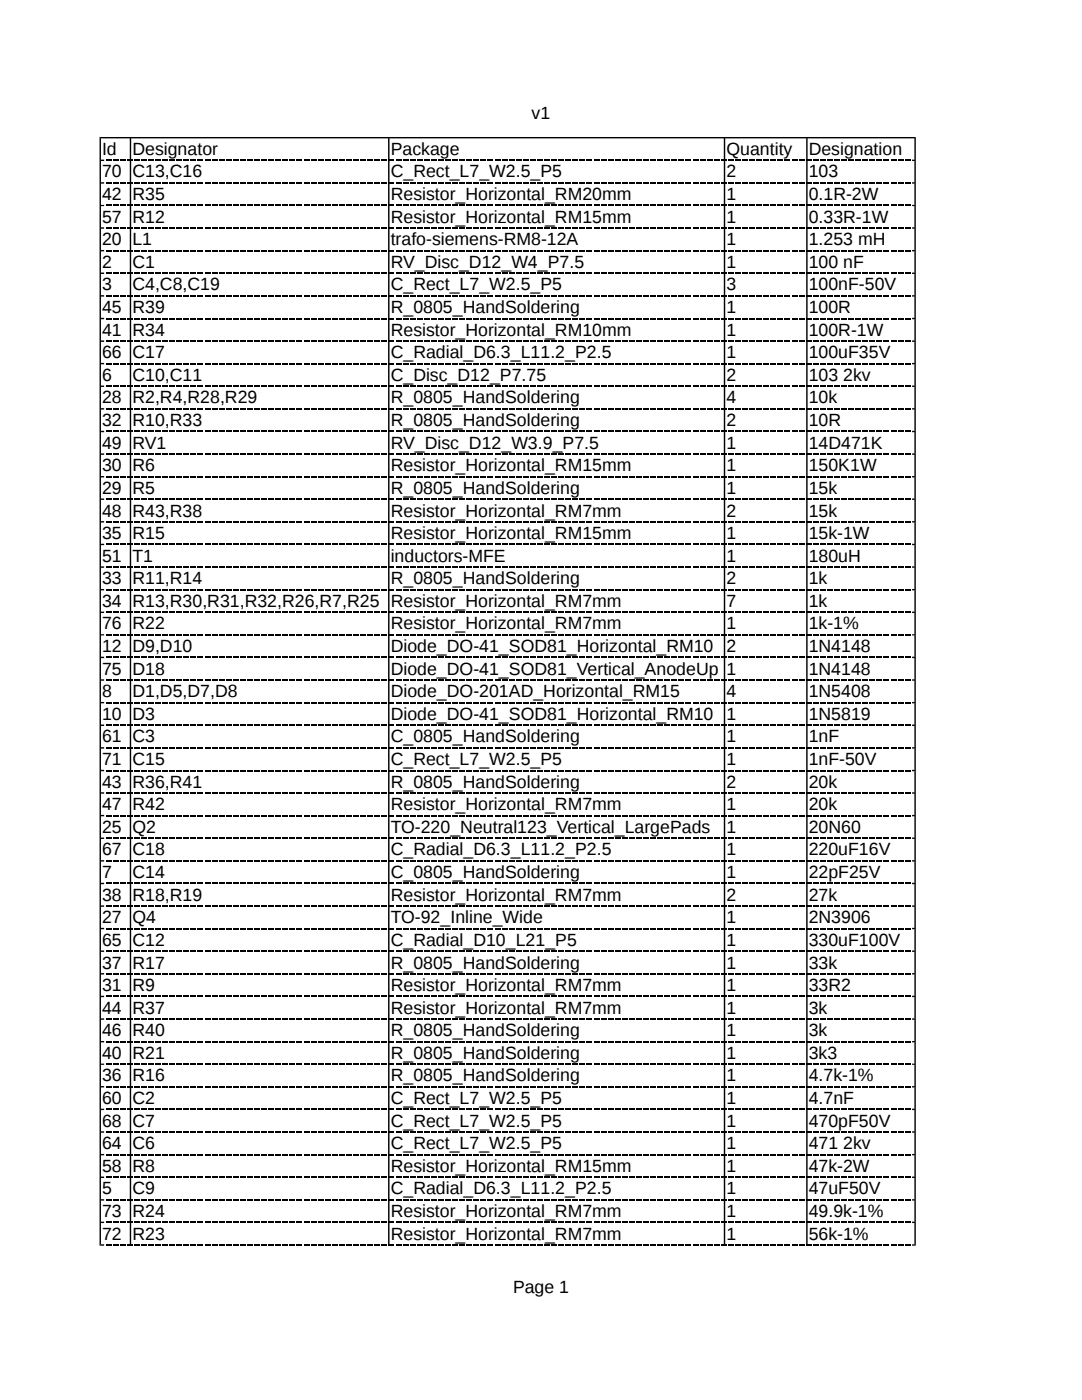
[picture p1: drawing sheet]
<svg xmlns="http://www.w3.org/2000/svg" width="216mm" height="279mm" viewBox="0 0 216 279" stroke-linecap="round" stroke-linejoin="round" font-family="sans-serif">
<defs><g id="words">
<g font-size="3.5">
<text x="106.1" y="23.7">v1</text>
<text x="20.4" y="30.9">Id</text>
<text x="20.4" y="35.4">70</text>
<text x="26.4" y="30.9">Designator</text>
<text x="26.4" y="35.4">C13,C16</text>
<text x="78" y="30.9">Package</text>
<text x="78" y="35.4">C_Rect_L7_W2.5_P5</text>
<text x="145" y="30.9">Quantity</text>
<text x="145" y="35.4">2</text>
<text x="161.4" y="30.9">Designation</text>
<text x="161.4" y="35.4">103</text>
<text x="20.4" y="39.9">42</text>
<text x="26.4" y="39.9">R35</text>
<text x="78" y="39.9">Resistor_Horizontal_RM20mm</text>
<text x="145" y="39.9">1</text>
<text x="161.4" y="39.9">0.1R-2W</text>
<text x="20.4" y="44.4">57</text>
<text x="26.4" y="44.4">R12</text>
<text x="78" y="44.4">Resistor_Horizontal_RM15mm</text>
<text x="145" y="44.4">1</text>
<text x="161.4" y="44.4">0.33R-1W</text>
<text x="20.4" y="49">20</text>
<text x="20.4" y="53.4">2</text>
<text x="26.4" y="49">L1</text>
<text x="26.4" y="53.4">C1</text>
<text x="78" y="49">trafo-siemens-RM8-12A</text>
<text x="78" y="53.4">RV_Disc_D12_W4_P7.5</text>
<text x="145" y="49">1</text>
<text x="145" y="53.4">1</text>
<text x="161.4" y="49">1.253 mH</text>
<text x="161.4" y="53.4">100 nF</text>
<text x="20.4" y="58">3</text>
<text x="26.4" y="58">C4,C8,C19</text>
<text x="78" y="58">C_Rect_L7_W2.5_P5</text>
<text x="145" y="58">3</text>
<text x="161.4" y="58">100nF-50V</text>
<text x="20.4" y="62.5">45</text>
<text x="26.4" y="62.5">R39</text>
<text x="78" y="62.5">R_0805_HandSoldering</text>
<text x="145" y="62.5">1</text>
<text x="161.4" y="62.5">100R</text>
<text x="20.4" y="67">41</text>
<text x="20.4" y="71.5">66</text>
<text x="26.4" y="67">R34</text>
<text x="26.4" y="71.5">C17</text>
<text x="78" y="67">Resistor_Horizontal_RM10mm</text>
<text x="78" y="71.5">C_Radial_D6.3_L11.2_P2.5</text>
<text x="145" y="67">1</text>
<text x="145" y="71.5">1</text>
<text x="161.4" y="67">100R-1W</text>
<text x="161.4" y="71.5">100uF35V</text>
<text x="20.4" y="76">6</text>
<text x="26.4" y="76">C10,C11</text>
<text x="78" y="76">C_Disc_D12_P7.75</text>
<text x="145" y="76">2</text>
<text x="161.4" y="76">103 2kv</text>
<text x="20.4" y="80.5">28</text>
<text x="26.4" y="80.5">R2,R4,R28,R29</text>
<text x="78" y="80.5">R_0805_HandSoldering</text>
<text x="145" y="80.5">4</text>
<text x="161.4" y="80.5">10k</text>
<text x="20.4" y="85">32</text>
<text x="20.4" y="89.5">49</text>
<text x="26.4" y="85">R10,R33</text>
<text x="26.4" y="89.5">RV1</text>
<text x="78" y="85">R_0805_HandSoldering</text>
<text x="78" y="89.5">RV_Disc_D12_W3.9_P7.5</text>
<text x="145" y="85">2</text>
<text x="145" y="89.5">1</text>
<text x="161.4" y="85">10R</text>
<text x="161.4" y="89.5">14D471K</text>
<text x="20.4" y="94.1">30</text>
<text x="26.4" y="94.1">R6</text>
<text x="78" y="94.1">Resistor_Horizontal_RM15mm</text>
<text x="145" y="94.1">1</text>
<text x="161.4" y="94.1">150K1W</text>
<text x="20.4" y="98.6">29</text>
<text x="26.4" y="98.6">R5</text>
<text x="78" y="98.6">R_0805_HandSoldering</text>
<text x="145" y="98.6">1</text>
<text x="161.4" y="98.6">15k</text>
<text x="20.4" y="103.1">48</text>
<text x="20.4" y="107.6">35</text>
<text x="26.4" y="103.1">R43,R38</text>
<text x="26.4" y="107.6">R15</text>
<text x="78" y="103.1">Resistor_Horizontal_RM7mm</text>
<text x="78" y="107.6">Resistor_Horizontal_RM15mm</text>
<text x="145" y="103.1">2</text>
<text x="145" y="107.6">1</text>
<text x="161.4" y="103.1">15k</text>
<text x="161.4" y="107.6">15k-1W</text>
<text x="20.4" y="112.1">51</text>
<text x="26.4" y="112.1">T1</text>
<text x="78" y="112.1">inductors-MFE</text>
<text x="145" y="112.1">1</text>
<text x="161.4" y="112.1">180uH</text>
<text x="20.4" y="116.6">33</text>
<text x="26.4" y="116.6">R11,R14</text>
<text x="78" y="116.6">R_0805_HandSoldering</text>
<text x="145" y="116.6">2</text>
<text x="161.4" y="116.6">1k</text>
<text x="20.4" y="121.1">34</text>
<text x="20.4" y="125.6">76</text>
<text x="26.4" y="121.1">R13,R30,R31,R32,R26,R7,R25</text>
<text x="26.4" y="125.6">R22</text>
<text x="78" y="121.1">Resistor_Horizontal_RM7mm</text>
<text x="78" y="125.6">Resistor_Horizontal_RM7mm</text>
<text x="145" y="121.1">7</text>
<text x="145" y="125.6">1</text>
<text x="161.4" y="121.1">1k</text>
<text x="161.4" y="125.6">1k-1%</text>
<text x="20.4" y="130.1">12</text>
<text x="26.4" y="130.1">D9,D10</text>
<text x="78" y="130.1">Diode_DO-41_SOD81_Horizontal_RM10</text>
<text x="145" y="130.1">2</text>
<text x="161.4" y="130.1">1N4148</text>
<text x="20.4" y="134.7">75</text>
<text x="26.4" y="134.7">D18</text>
<text x="78" y="134.7">Diode_DO-41_SOD81_Vertical_AnodeUp</text>
<text x="145" y="134.7">1</text>
<text x="161.4" y="134.7">1N4148</text>
<text x="20.4" y="139.1">8</text>
<text x="20.4" y="143.7">10</text>
<text x="26.4" y="139.1">D1,D5,D7,D8</text>
<text x="26.4" y="143.7">D3</text>
<text x="78" y="139.1">Diode_DO-201AD_Horizontal_RM15</text>
<text x="78" y="143.7">Diode_DO-41_SOD81_Horizontal_RM10</text>
<text x="145" y="139.1">4</text>
<text x="145" y="143.7">1</text>
<text x="161.4" y="139.1">1N5408</text>
<text x="161.4" y="143.7">1N5819</text>
<text x="20.4" y="148.2">61</text>
<text x="26.4" y="148.2">C3</text>
<text x="78" y="148.2">C_0805_HandSoldering</text>
<text x="145" y="148.2">1</text>
<text x="161.4" y="148.2">1nF</text>
<text x="20.4" y="152.7">71</text>
<text x="26.4" y="152.7">C15</text>
<text x="78" y="152.7">C_Rect_L7_W2.5_P5</text>
<text x="145" y="152.7">1</text>
<text x="161.4" y="152.7">1nF-50V</text>
<text x="20.4" y="157.2">43</text>
<text x="20.4" y="161.7">47</text>
<text x="26.4" y="157.2">R36,R41</text>
<text x="26.4" y="161.7">R42</text>
<text x="78" y="157.2">R_0805_HandSoldering</text>
<text x="78" y="161.7">Resistor_Horizontal_RM7mm</text>
<text x="145" y="157.2">2</text>
<text x="145" y="161.7">1</text>
<text x="161.4" y="157.2">20k</text>
<text x="161.4" y="161.7">20k</text>
<text x="20.4" y="166.2">25</text>
<text x="26.4" y="166.2">Q2</text>
<text x="78" y="166.2">TO-220_Neutral123_Vertical_LargePads</text>
<text x="145" y="166.2">1</text>
<text x="161.4" y="166.2">20N60</text>
<text x="20.4" y="170.7">67</text>
<text x="26.4" y="170.7">C18</text>
<text x="78" y="170.7">C_Radial_D6.3_L11.2_P2.5</text>
<text x="145" y="170.7">1</text>
<text x="161.4" y="170.7">220uF16V</text>
<text x="20.4" y="175.2">7</text>
<text x="20.4" y="179.7">38</text>
<text x="26.4" y="175.2">C14</text>
<text x="26.4" y="179.7">R18,R19</text>
<text x="78" y="175.2">C_0805_HandSoldering</text>
<text x="78" y="179.7">Resistor_Horizontal_RM7mm</text>
<text x="145" y="175.2">1</text>
<text x="145" y="179.7">2</text>
<text x="161.4" y="175.2">22pF25V</text>
<text x="161.4" y="179.7">27k</text>
<text x="20.4" y="184.3">27</text>
<text x="26.4" y="184.3">Q4</text>
<text x="78" y="184.3">TO-92_Inline_Wide</text>
<text x="145" y="184.3">1</text>
<text x="161.4" y="184.3">2N3906</text>
<text x="20.4" y="188.8">65</text>
<text x="26.4" y="188.8">C12</text>
<text x="78" y="188.8">C_Radial_D10_L21_P5</text>
<text x="145" y="188.8">1</text>
<text x="161.4" y="188.8">330uF100V</text>
<text x="20.4" y="193.3">37</text>
<text x="20.4" y="197.8">31</text>
<text x="26.4" y="193.3">R17</text>
<text x="26.4" y="197.8">R9</text>
<text x="78" y="193.3">R_0805_HandSoldering</text>
<text x="78" y="197.8">Resistor_Horizontal_RM7mm</text>
<text x="145" y="193.3">1</text>
<text x="145" y="197.8">1</text>
<text x="161.4" y="193.3">33k</text>
<text x="161.4" y="197.8">33R2</text>
<text x="20.4" y="202.3">44</text>
<text x="26.4" y="202.3">R37</text>
<text x="78" y="202.3">Resistor_Horizontal_RM7mm</text>
<text x="145" y="202.3">1</text>
<text x="161.4" y="202.3">3k</text>
<text x="20.4" y="206.8">46</text>
<text x="26.4" y="206.8">R40</text>
<text x="78" y="206.8">R_0805_HandSoldering</text>
<text x="145" y="206.8">1</text>
<text x="161.4" y="206.8">3k</text>
<text x="20.4" y="211.3">40</text>
<text x="20.4" y="215.8">36</text>
<text x="26.4" y="211.3">R21</text>
<text x="26.4" y="215.8">R16</text>
<text x="78" y="211.3">R_0805_HandSoldering</text>
<text x="78" y="215.8">R_0805_HandSoldering</text>
<text x="145" y="211.3">1</text>
<text x="145" y="215.8">1</text>
<text x="161.4" y="211.3">3k3</text>
<text x="161.4" y="215.8">4.7k-1%</text>
<text x="20.4" y="220.3">60</text>
<text x="26.4" y="220.3">C2</text>
<text x="78" y="220.3">C_Rect_L7_W2.5_P5</text>
<text x="145" y="220.3">1</text>
<text x="161.4" y="220.3">4.7nF</text>
<text x="20.4" y="224.8">68</text>
<text x="26.4" y="224.8">C7</text>
<text x="78" y="224.8">C_Rect_L7_W2.5_P5</text>
<text x="145" y="224.8">1</text>
<text x="161.4" y="224.8">470pF50V</text>
<text x="20.4" y="229.3">64</text>
<text x="20.4" y="233.9">58</text>
<text x="26.4" y="229.3">C6</text>
<text x="26.4" y="233.9">R8</text>
<text x="78" y="229.3">C_Rect_L7_W2.5_P5</text>
<text x="78" y="233.9">Resistor_Horizontal_RM15mm</text>
<text x="145" y="229.3">1</text>
<text x="145" y="233.9">1</text>
<text x="161.4" y="229.3">471 2kv</text>
<text x="161.4" y="233.9">47k-2W</text>
<text x="20.4" y="238.4">5</text>
<text x="26.4" y="238.4">C9</text>
<text x="78" y="238.4">C_Radial_D6.3_L11.2_P2.5</text>
<text x="145" y="238.4">1</text>
<text x="161.4" y="238.4">47uF50V</text>
<text x="20.4" y="242.9">73</text>
<text x="26.4" y="242.9">R24</text>
<text x="78" y="242.9">Resistor_Horizontal_RM7mm</text>
<text x="145" y="242.9">1</text>
<text x="161.4" y="242.9">49.9k-1%</text>
<text x="20.4" y="247.4">72</text>
<text x="26.4" y="247.4">R23</text>
<text x="78" y="247.4">Resistor_Horizontal_RM7mm</text>
<text x="145" y="247.4">1</text>
<text x="161.4" y="247.4">56k-1%</text>
<text x="102.4" y="258.1">Page 1</text>
</g>
</g></defs>
<g fill="#000">
<path d="M19.9 27.3h162.8l-.2 .3h-162.4z" fill-rule="evenodd"/>
<path d="M20.1 31.9h.7v.2h-.7l-.1-.1z" fill-rule="evenodd"/>
<path d="M20.1 36.4h.7v.3h-.7l-.1-.2z" fill-rule="evenodd"/>
<path d="M21.1 31.9h1.1v.2h-1.1z" fill-rule="evenodd"/>
<path d="M21.1 36.4h1.1v.3h-1.1z" fill-rule="evenodd"/>
<path d="M22.5 31.9h1.1v.2h-1.1z" fill-rule="evenodd"/>
<path d="M22.5 36.4h1.1v.3h-1.1z" fill-rule="evenodd"/>
<path d="M24 31.9h1v.2h-1z" fill-rule="evenodd"/>
<path d="M24 36.4h1v.3h-1z" fill-rule="evenodd"/>
<path d="M25.4 31.9h1v.2h-1z" fill-rule="evenodd"/>
<path d="M25.4 36.4h1v.3h-1z" fill-rule="evenodd"/>
<path d="M26.8 31.9h1v.2h-1z" fill-rule="evenodd"/>
<path d="M26.8 36.4h1v.3h-1z" fill-rule="evenodd"/>
<path d="M28.2 31.9h1v.2h-1z" fill-rule="evenodd"/>
<path d="M28.2 36.4h1v.3h-1z" fill-rule="evenodd"/>
<path d="M29.6 31.9h1.1v.2h-1.1z" fill-rule="evenodd"/>
<path d="M29.6 36.4h1.1v.3h-1.1z" fill-rule="evenodd"/>
<path d="M31 31.9h1.1v.2h-1.1z" fill-rule="evenodd"/>
<path d="M31 36.4h1.1v.3h-1.1z" fill-rule="evenodd"/>
<path d="M32.4 31.9h1.1v.2h-1.1z" fill-rule="evenodd"/>
<path d="M32.4 36.4h1.1v.3h-1.1z" fill-rule="evenodd"/>
<path d="M33.8 31.9h1.1v.2h-1.1z" fill-rule="evenodd"/>
<path d="M33.8 36.4h1.1v.3h-1.1z" fill-rule="evenodd"/>
<path d="M35.2 31.9h1.1v.2h-1.1z" fill-rule="evenodd"/>
<path d="M35.2 36.4h1.1v.3h-1.1z" fill-rule="evenodd"/>
<path d="M36.7 31.9h1v.2h-1z" fill-rule="evenodd"/>
<path d="M36.7 36.4h1v.3h-1z" fill-rule="evenodd"/>
<path d="M38.1 31.9h1v.2h-1z" fill-rule="evenodd"/>
<path d="M38.1 36.4h1v.3h-1z" fill-rule="evenodd"/>
<path d="M39.5 31.9h1v.2h-1z" fill-rule="evenodd"/>
<path d="M39.5 36.4h1v.3h-1z" fill-rule="evenodd"/>
<path d="M40.9 31.9h1v.2h-1z" fill-rule="evenodd"/>
<path d="M40.9 36.4h1v.3h-1z" fill-rule="evenodd"/>
<path d="M42.3 31.9h1.1v.2h-1.1z" fill-rule="evenodd"/>
<path d="M42.3 36.4h1.1v.3h-1.1z" fill-rule="evenodd"/>
<path d="M43.7 31.9h1.1v.2h-1.1z" fill-rule="evenodd"/>
<path d="M43.7 36.4h1.1v.3h-1.1z" fill-rule="evenodd"/>
<path d="M45.1 31.9h1.1v.2h-1.1z" fill-rule="evenodd"/>
<path d="M45.1 36.4h1.1v.3h-1.1z" fill-rule="evenodd"/>
<path d="M46.5 31.9h1.1v.2h-1.1z" fill-rule="evenodd"/>
<path d="M46.5 36.4h1.1v.3h-1.1z" fill-rule="evenodd"/>
<path d="M47.9 31.9h1.1v.2h-1.1z" fill-rule="evenodd"/>
<path d="M47.9 36.4h1.1v.3h-1.1z" fill-rule="evenodd"/>
<path d="M49.4 31.9h1v.2h-1z" fill-rule="evenodd"/>
<path d="M49.4 36.4h1v.3h-1z" fill-rule="evenodd"/>
<path d="M50.8 31.9h1v.2h-1z" fill-rule="evenodd"/>
<path d="M50.8 36.4h1v.3h-1z" fill-rule="evenodd"/>
<path d="M52.2 31.9h1v.2h-1z" fill-rule="evenodd"/>
<path d="M52.2 36.4h1v.3h-1z" fill-rule="evenodd"/>
<path d="M53.6 31.9h1v.2h-1z" fill-rule="evenodd"/>
<path d="M53.6 36.4h1v.3h-1z" fill-rule="evenodd"/>
<path d="M55 31.9h1.1v.2h-1.1z" fill-rule="evenodd"/>
<path d="M55 36.4h1.1v.3h-1.1z" fill-rule="evenodd"/>
<path d="M56.4 31.9h1.1v.2h-1.1z" fill-rule="evenodd"/>
<path d="M56.4 36.4h1.1v.3h-1.1z" fill-rule="evenodd"/>
<path d="M57.8 31.9h1.1v.2h-1.1z" fill-rule="evenodd"/>
<path d="M57.8 36.4h1.1v.3h-1.1z" fill-rule="evenodd"/>
<path d="M59.2 31.9h1.1v.2h-1.1z" fill-rule="evenodd"/>
<path d="M59.2 36.4h1.1v.3h-1.1z" fill-rule="evenodd"/>
<path d="M60.6 31.9h1.1v.2h-1.1z" fill-rule="evenodd"/>
<path d="M60.6 36.4h1.1v.3h-1.1z" fill-rule="evenodd"/>
<path d="M62.1 31.9h1v.2h-1z" fill-rule="evenodd"/>
<path d="M62.1 36.4h1v.3h-1z" fill-rule="evenodd"/>
<path d="M63.5 31.9h1v.2h-1z" fill-rule="evenodd"/>
<path d="M63.5 36.4h1v.3h-1z" fill-rule="evenodd"/>
<path d="M64.9 31.9h1v.2h-1z" fill-rule="evenodd"/>
<path d="M64.9 36.4h1v.3h-1z" fill-rule="evenodd"/>
<path d="M66.3 31.9h1v.2h-1z" fill-rule="evenodd"/>
<path d="M66.3 36.4h1v.3h-1z" fill-rule="evenodd"/>
<path d="M67.7 31.9h1.1v.2h-1.1z" fill-rule="evenodd"/>
<path d="M67.7 36.4h1.1v.3h-1.1z" fill-rule="evenodd"/>
<path d="M69.1 31.9h1.1v.2h-1.1z" fill-rule="evenodd"/>
<path d="M69.1 36.4h1.1v.3h-1.1z" fill-rule="evenodd"/>
<path d="M70.5 31.9h1.1v.2h-1.1z" fill-rule="evenodd"/>
<path d="M70.5 36.4h1.1v.3h-1.1z" fill-rule="evenodd"/>
<path d="M71.9 31.9h1.1v.2h-1.1z" fill-rule="evenodd"/>
<path d="M71.9 36.4h1.1v.3h-1.1z" fill-rule="evenodd"/>
<path d="M73.3 31.9h1.1v.2h-1.1z" fill-rule="evenodd"/>
<path d="M73.3 36.4h1.1v.3h-1.1z" fill-rule="evenodd"/>
<path d="M74.8 31.9h1v.2h-1z" fill-rule="evenodd"/>
<path d="M74.8 36.4h1v.3h-1z" fill-rule="evenodd"/>
<path d="M76.2 31.9h1v.2h-1z" fill-rule="evenodd"/>
<path d="M76.2 36.4h1v.3h-1z" fill-rule="evenodd"/>
<path d="M77.6 31.9h1v.2h-1z" fill-rule="evenodd"/>
<path d="M77.6 36.4h1v.3h-1z" fill-rule="evenodd"/>
<path d="M79 31.9h1v.2h-1z" fill-rule="evenodd"/>
<path d="M79 36.4h1v.3h-1z" fill-rule="evenodd"/>
<path d="M80.4 31.9h1.1v.2h-1.1z" fill-rule="evenodd"/>
<path d="M80.4 36.4h1.1v.3h-1.1z" fill-rule="evenodd"/>
<path d="M81.8 31.9h1.1v.2h-1.1z" fill-rule="evenodd"/>
<path d="M81.8 36.4h1.1v.3h-1.1z" fill-rule="evenodd"/>
<path d="M83.2 31.9h1.1v.2h-1.1z" fill-rule="evenodd"/>
<path d="M83.2 36.4h1.1v.3h-1.1z" fill-rule="evenodd"/>
<path d="M84.6 31.9h1.1v.2h-1.1z" fill-rule="evenodd"/>
<path d="M84.6 36.4h1.1v.3h-1.1z" fill-rule="evenodd"/>
<path d="M86 31.9h1.1v.2h-1.1z" fill-rule="evenodd"/>
<path d="M86 36.4h1.1v.3h-1.1z" fill-rule="evenodd"/>
<path d="M87.5 31.9h1v.2h-1z" fill-rule="evenodd"/>
<path d="M87.5 36.4h1v.3h-1z" fill-rule="evenodd"/>
<path d="M88.9 31.9h1v.2h-1z" fill-rule="evenodd"/>
<path d="M88.9 36.4h1v.3h-1z" fill-rule="evenodd"/>
<path d="M90.3 31.9h1v.2h-1z" fill-rule="evenodd"/>
<path d="M90.3 36.4h1v.3h-1z" fill-rule="evenodd"/>
<path d="M91.7 31.9h1v.2h-1z" fill-rule="evenodd"/>
<path d="M91.7 36.4h1v.3h-1z" fill-rule="evenodd"/>
<path d="M93.1 31.9h1.1v.2h-1.1z" fill-rule="evenodd"/>
<path d="M93.1 36.4h1.1v.3h-1.1z" fill-rule="evenodd"/>
<path d="M94.5 31.9h1.1v.2h-1.1z" fill-rule="evenodd"/>
<path d="M94.5 36.4h1.1v.3h-1.1z" fill-rule="evenodd"/>
<path d="M95.9 31.9h1.1v.2h-1.1z" fill-rule="evenodd"/>
<path d="M95.9 36.4h1.1v.3h-1.1z" fill-rule="evenodd"/>
<path d="M97.3 31.9h1.1v.2h-1.1z" fill-rule="evenodd"/>
<path d="M97.3 36.4h1.1v.3h-1.1z" fill-rule="evenodd"/>
<path d="M98.7 31.9h1.1v.2h-1.1z" fill-rule="evenodd"/>
<path d="M98.7 36.4h1.1v.3h-1.1z" fill-rule="evenodd"/>
<path d="M100.2 31.9h1v.2h-1z" fill-rule="evenodd"/>
<path d="M100.2 36.4h1v.3h-1z" fill-rule="evenodd"/>
<path d="M101.6 31.9h1v.2h-1z" fill-rule="evenodd"/>
<path d="M101.6 36.4h1v.3h-1z" fill-rule="evenodd"/>
<path d="M103 31.9h1v.2h-1z" fill-rule="evenodd"/>
<path d="M103 36.4h1v.3h-1z" fill-rule="evenodd"/>
<path d="M104.4 31.9h1v.2h-1z" fill-rule="evenodd"/>
<path d="M104.4 36.4h1v.3h-1z" fill-rule="evenodd"/>
<path d="M105.8 31.9h1.1v.2h-1.1z" fill-rule="evenodd"/>
<path d="M105.8 36.4h1.1v.3h-1.1z" fill-rule="evenodd"/>
<path d="M107.2 31.9h1.1v.2h-1.1z" fill-rule="evenodd"/>
<path d="M107.2 36.4h1.1v.3h-1.1z" fill-rule="evenodd"/>
<path d="M108.6 31.9h1.1v.2h-1.1z" fill-rule="evenodd"/>
<path d="M108.6 36.4h1.1v.3h-1.1z" fill-rule="evenodd"/>
<path d="M110 31.9h1.1v.2h-1.1z" fill-rule="evenodd"/>
<path d="M110 36.4h1.1v.3h-1.1z" fill-rule="evenodd"/>
<path d="M111.4 31.9h1.1v.2h-1.1z" fill-rule="evenodd"/>
<path d="M111.4 36.4h1.1v.3h-1.1z" fill-rule="evenodd"/>
<path d="M112.9 31.9h1v.2h-1z" fill-rule="evenodd"/>
<path d="M112.9 36.4h1v.3h-1z" fill-rule="evenodd"/>
<path d="M114.3 31.9h1v.2h-1z" fill-rule="evenodd"/>
<path d="M114.3 36.4h1v.3h-1z" fill-rule="evenodd"/>
<path d="M115.7 31.9h1v.2h-1z" fill-rule="evenodd"/>
<path d="M115.7 36.4h1v.3h-1z" fill-rule="evenodd"/>
<path d="M117.1 31.9h1v.2h-1z" fill-rule="evenodd"/>
<path d="M117.1 36.4h1v.3h-1z" fill-rule="evenodd"/>
<path d="M118.5 31.9h1.1v.2h-1.1z" fill-rule="evenodd"/>
<path d="M118.5 36.4h1.1v.3h-1.1z" fill-rule="evenodd"/>
<path d="M119.9 31.9h1.1v.2h-1.1z" fill-rule="evenodd"/>
<path d="M119.9 36.4h1.1v.3h-1.1z" fill-rule="evenodd"/>
<path d="M121.3 31.9h1.1v.2h-1.1z" fill-rule="evenodd"/>
<path d="M121.3 36.4h1.1v.3h-1.1z" fill-rule="evenodd"/>
<path d="M122.7 31.9h1.1v.2h-1.1z" fill-rule="evenodd"/>
<path d="M122.7 36.4h1.1v.3h-1.1z" fill-rule="evenodd"/>
<path d="M124.1 31.9h1.1v.2h-1.1z" fill-rule="evenodd"/>
<path d="M124.1 36.4h1.1v.3h-1.1z" fill-rule="evenodd"/>
<path d="M125.6 31.9h1v.2h-1z" fill-rule="evenodd"/>
<path d="M125.6 36.4h1v.3h-1z" fill-rule="evenodd"/>
<path d="M127 31.9h1v.2h-1z" fill-rule="evenodd"/>
<path d="M127 36.4h1v.3h-1z" fill-rule="evenodd"/>
<path d="M128.4 31.9h1v.2h-1z" fill-rule="evenodd"/>
<path d="M128.4 36.4h1v.3h-1z" fill-rule="evenodd"/>
<path d="M129.8 31.9h1v.2h-1z" fill-rule="evenodd"/>
<path d="M129.8 36.4h1v.3h-1z" fill-rule="evenodd"/>
<path d="M131.2 31.9h1.1v.2h-1.1z" fill-rule="evenodd"/>
<path d="M131.2 36.4h1.1v.3h-1.1z" fill-rule="evenodd"/>
<path d="M132.6 31.9h1.1v.2h-1.1z" fill-rule="evenodd"/>
<path d="M132.6 36.4h1.1v.3h-1.1z" fill-rule="evenodd"/>
<path d="M134 31.9h1.1v.2h-1.1z" fill-rule="evenodd"/>
<path d="M134 36.4h1.1v.3h-1.1z" fill-rule="evenodd"/>
<path d="M135.4 31.9h1.1v.2h-1.1z" fill-rule="evenodd"/>
<path d="M135.4 36.4h1.1v.3h-1.1z" fill-rule="evenodd"/>
<path d="M136.8 31.9h1.1v.2h-1.1z" fill-rule="evenodd"/>
<path d="M136.8 36.4h1.1v.3h-1.1z" fill-rule="evenodd"/>
<path d="M138.3 31.9h1v.2h-1z" fill-rule="evenodd"/>
<path d="M138.3 36.4h1v.3h-1z" fill-rule="evenodd"/>
<path d="M139.7 31.9h1v.2h-1z" fill-rule="evenodd"/>
<path d="M139.7 36.4h1v.3h-1z" fill-rule="evenodd"/>
<path d="M141.1 31.9h1v.2h-1z" fill-rule="evenodd"/>
<path d="M141.1 36.4h1v.3h-1z" fill-rule="evenodd"/>
<path d="M142.5 31.9h1v.2h-1z" fill-rule="evenodd"/>
<path d="M142.5 36.4h1v.3h-1z" fill-rule="evenodd"/>
<path d="M143.9 31.9h1.1v.2h-1.1z" fill-rule="evenodd"/>
<path d="M143.9 36.4h1.1v.3h-1.1z" fill-rule="evenodd"/>
<path d="M145.3 31.9h1.1v.2h-1.1z" fill-rule="evenodd"/>
<path d="M145.3 36.4h1.1v.3h-1.1z" fill-rule="evenodd"/>
<path d="M146.7 31.9h1.1v.2h-1.1z" fill-rule="evenodd"/>
<path d="M146.7 36.4h1.1v.3h-1.1z" fill-rule="evenodd"/>
<path d="M148.1 31.9h1.1v.2h-1.1z" fill-rule="evenodd"/>
<path d="M148.1 36.4h1.1v.3h-1.1z" fill-rule="evenodd"/>
<path d="M149.5 31.9h1.1v.2h-1.1z" fill-rule="evenodd"/>
<path d="M149.5 36.4h1.1v.3h-1.1z" fill-rule="evenodd"/>
<path d="M151 31.9h1v.2h-1z" fill-rule="evenodd"/>
<path d="M151 36.4h1v.3h-1z" fill-rule="evenodd"/>
<path d="M152.4 31.9h1v.2h-1z" fill-rule="evenodd"/>
<path d="M152.4 36.4h1v.3h-1z" fill-rule="evenodd"/>
<path d="M153.8 31.9h1v.2h-1z" fill-rule="evenodd"/>
<path d="M153.8 36.4h1v.3h-1z" fill-rule="evenodd"/>
<path d="M155.2 31.9h1v.2h-1z" fill-rule="evenodd"/>
<path d="M155.2 36.4h1v.3h-1z" fill-rule="evenodd"/>
<path d="M156.6 31.9h1.1v.2h-1.1z" fill-rule="evenodd"/>
<path d="M156.6 36.4h1.1v.3h-1.1z" fill-rule="evenodd"/>
<path d="M158 31.9h1.1v.2h-1.1z" fill-rule="evenodd"/>
<path d="M158 36.4h1.1v.3h-1.1z" fill-rule="evenodd"/>
<path d="M159.4 31.9h1.1v.2h-1.1z" fill-rule="evenodd"/>
<path d="M159.4 36.4h1.1v.3h-1.1z" fill-rule="evenodd"/>
<path d="M160.8 31.9h1.1v.2h-1.1z" fill-rule="evenodd"/>
<path d="M160.8 36.4h1.1v.3h-1.1z" fill-rule="evenodd"/>
<path d="M162.2 31.9h1.1v.2h-1.1z" fill-rule="evenodd"/>
<path d="M162.2 36.4h1.1v.3h-1.1z" fill-rule="evenodd"/>
<path d="M163.7 31.9h1v.2h-1z" fill-rule="evenodd"/>
<path d="M163.7 36.4h1v.3h-1z" fill-rule="evenodd"/>
<path d="M165.1 31.9h1v.2h-1z" fill-rule="evenodd"/>
<path d="M165.1 36.4h1v.3h-1z" fill-rule="evenodd"/>
<path d="M166.5 31.9h1v.2h-1z" fill-rule="evenodd"/>
<path d="M166.5 36.4h1v.3h-1z" fill-rule="evenodd"/>
<path d="M167.9 31.9h1v.2h-1z" fill-rule="evenodd"/>
<path d="M167.9 36.4h1v.3h-1z" fill-rule="evenodd"/>
<path d="M169.3 31.9h1.1v.2h-1.1z" fill-rule="evenodd"/>
<path d="M169.3 36.4h1.1v.3h-1.1z" fill-rule="evenodd"/>
<path d="M170.7 31.9h1.1v.2h-1.1z" fill-rule="evenodd"/>
<path d="M170.7 36.4h1.1v.3h-1.1z" fill-rule="evenodd"/>
<path d="M172.1 31.9h1.1v.2h-1.1z" fill-rule="evenodd"/>
<path d="M172.1 36.4h1.1v.3h-1.1z" fill-rule="evenodd"/>
<path d="M173.5 31.9h1.1v.2h-1.1z" fill-rule="evenodd"/>
<path d="M173.5 36.4h1.1v.3h-1.1z" fill-rule="evenodd"/>
<path d="M174.9 31.9h1.1v.2h-1.1z" fill-rule="evenodd"/>
<path d="M174.9 36.4h1.1v.3h-1.1z" fill-rule="evenodd"/>
<path d="M176.4 31.9h1v.2h-1z" fill-rule="evenodd"/>
<path d="M176.4 36.4h1v.3h-1z" fill-rule="evenodd"/>
<path d="M177.8 31.9h1v.2h-1z" fill-rule="evenodd"/>
<path d="M177.8 36.4h1v.3h-1z" fill-rule="evenodd"/>
<path d="M179.2 31.9h1v.2h-1z" fill-rule="evenodd"/>
<path d="M179.2 36.4h1v.3h-1z" fill-rule="evenodd"/>
<path d="M180.6 31.9h1v.2h-1z" fill-rule="evenodd"/>
<path d="M180.6 36.4h1v.3h-1z" fill-rule="evenodd"/>
<path d="M182 31.9h.5l.1 .1-.1 .1h-.5z" fill-rule="evenodd"/>
<path d="M182 36.4h.5l.1 .1-.1 .2h-.5z" fill-rule="evenodd"/>
<path d="M20 41l.8-.1v.2h-.7z" fill-rule="evenodd"/>
<path d="M20.1 45.4h.7v.2h-.7l-.1-.1z" fill-rule="evenodd"/>
<path d="M20 50l.1-.1h.7v.3h-.7z" fill-rule="evenodd"/>
<path d="M20 54.5l.1-.1h.7v.3h-.7z" fill-rule="evenodd"/>
<path d="M20.1 58.9h.7v.3h-.7l-.1-.1z" fill-rule="evenodd"/>
<path d="M21.1 40.9h1.1v.2h-1.1z" fill-rule="evenodd"/>
<path d="M21.1 45.4h1.1v.2h-1.1z" fill-rule="evenodd"/>
<path d="M21.1 49.9h1.1v.3h-1.1z" fill-rule="evenodd"/>
<path d="M21.1 54.4h1.1v.3h-1.1z" fill-rule="evenodd"/>
<path d="M21.1 58.9h1.1v.3h-1.1z" fill-rule="evenodd"/>
<path d="M22.5 40.9h1.1v.2h-1.1z" fill-rule="evenodd"/>
<path d="M22.5 45.4h1.1v.2h-1.1z" fill-rule="evenodd"/>
<path d="M22.5 49.9h1.1v.3h-1.1z" fill-rule="evenodd"/>
<path d="M22.5 54.4h1.1v.3h-1.1z" fill-rule="evenodd"/>
<path d="M22.5 58.9h1.1v.3h-1.1z" fill-rule="evenodd"/>
<path d="M24 40.9h1v.2h-1z" fill-rule="evenodd"/>
<path d="M24 45.4h1v.2h-1z" fill-rule="evenodd"/>
<path d="M24 49.9h1v.3h-1z" fill-rule="evenodd"/>
<path d="M24 54.4h1v.3h-1z" fill-rule="evenodd"/>
<path d="M24 58.9h1v.3h-1z" fill-rule="evenodd"/>
<path d="M25.4 40.9h1v.2h-1z" fill-rule="evenodd"/>
<path d="M25.4 45.4h1v.2h-1z" fill-rule="evenodd"/>
<path d="M25.4 49.9h1v.3h-1z" fill-rule="evenodd"/>
<path d="M25.4 54.4h1v.3h-1z" fill-rule="evenodd"/>
<path d="M25.4 58.9h1v.3h-1z" fill-rule="evenodd"/>
<path d="M26.8 40.9h1v.2h-1z" fill-rule="evenodd"/>
<path d="M26.8 45.4h1v.2h-1z" fill-rule="evenodd"/>
<path d="M26.8 49.9h1v.3h-1z" fill-rule="evenodd"/>
<path d="M26.8 54.4h1v.3h-1z" fill-rule="evenodd"/>
<path d="M26.8 58.9h1v.3h-1z" fill-rule="evenodd"/>
<path d="M28.2 40.9h1v.2h-1z" fill-rule="evenodd"/>
<path d="M28.2 45.4h1v.2h-1z" fill-rule="evenodd"/>
<path d="M28.2 49.9h1v.3h-1z" fill-rule="evenodd"/>
<path d="M28.2 54.4h1v.3h-1z" fill-rule="evenodd"/>
<path d="M28.2 58.9h1v.3h-1z" fill-rule="evenodd"/>
<path d="M29.6 40.9h1.1v.2h-1.1z" fill-rule="evenodd"/>
<path d="M29.6 45.4h1.1v.2h-1.1z" fill-rule="evenodd"/>
<path d="M29.6 49.9h1.1v.3h-1.1z" fill-rule="evenodd"/>
<path d="M29.6 54.4h1.1v.3h-1.1z" fill-rule="evenodd"/>
<path d="M29.6 58.9h1.1v.3h-1.1z" fill-rule="evenodd"/>
<path d="M31 40.9h1.1v.2h-1.1z" fill-rule="evenodd"/>
<path d="M31 45.4h1.1v.2h-1.1z" fill-rule="evenodd"/>
<path d="M31 49.9h1.1v.3h-1.1z" fill-rule="evenodd"/>
<path d="M31 54.4h1.1v.3h-1.1z" fill-rule="evenodd"/>
<path d="M31 58.9h1.1v.3h-1.1z" fill-rule="evenodd"/>
<path d="M32.4 40.9h1.1v.2h-1.1z" fill-rule="evenodd"/>
<path d="M32.4 45.4h1.1v.2h-1.1z" fill-rule="evenodd"/>
<path d="M32.4 49.9h1.1v.3h-1.1z" fill-rule="evenodd"/>
<path d="M32.4 54.4h1.1v.3h-1.1z" fill-rule="evenodd"/>
<path d="M32.4 58.9h1.1v.3h-1.1z" fill-rule="evenodd"/>
<path d="M33.8 40.9h1.1v.2h-1.1z" fill-rule="evenodd"/>
<path d="M33.8 45.4h1.1v.2h-1.1z" fill-rule="evenodd"/>
<path d="M33.8 49.9h1.1v.3h-1.1z" fill-rule="evenodd"/>
<path d="M33.8 54.4h1.1v.3h-1.1z" fill-rule="evenodd"/>
<path d="M33.8 58.9h1.1v.3h-1.1z" fill-rule="evenodd"/>
<path d="M35.2 40.9h1.1v.2h-1.1z" fill-rule="evenodd"/>
<path d="M35.2 45.4h1.1v.2h-1.1z" fill-rule="evenodd"/>
<path d="M35.2 49.9h1.1v.3h-1.1z" fill-rule="evenodd"/>
<path d="M35.2 54.4h1.1v.3h-1.1z" fill-rule="evenodd"/>
<path d="M35.2 58.9h1.1v.3h-1.1z" fill-rule="evenodd"/>
<path d="M36.7 40.9h1v.2h-1z" fill-rule="evenodd"/>
<path d="M36.7 45.4h1v.2h-1z" fill-rule="evenodd"/>
<path d="M36.7 49.9h1v.3h-1z" fill-rule="evenodd"/>
<path d="M36.7 54.4h1v.3h-1z" fill-rule="evenodd"/>
<path d="M36.7 58.9h1v.3h-1z" fill-rule="evenodd"/>
<path d="M38.1 40.9h1v.2h-1z" fill-rule="evenodd"/>
<path d="M38.1 45.4h1v.2h-1z" fill-rule="evenodd"/>
<path d="M38.1 49.9h1v.3h-1z" fill-rule="evenodd"/>
<path d="M38.1 54.4h1v.3h-1z" fill-rule="evenodd"/>
<path d="M38.1 58.9h1v.3h-1z" fill-rule="evenodd"/>
<path d="M39.5 40.9h1v.2h-1z" fill-rule="evenodd"/>
<path d="M39.5 45.4h1v.2h-1z" fill-rule="evenodd"/>
<path d="M39.5 49.9h1v.3h-1z" fill-rule="evenodd"/>
<path d="M39.5 54.4h1v.3h-1z" fill-rule="evenodd"/>
<path d="M39.5 58.9h1v.3h-1z" fill-rule="evenodd"/>
<path d="M40.9 40.9h1v.2h-1z" fill-rule="evenodd"/>
<path d="M40.9 45.4h1v.2h-1z" fill-rule="evenodd"/>
<path d="M40.9 49.9h1v.3h-1z" fill-rule="evenodd"/>
<path d="M40.9 54.4h1v.3h-1z" fill-rule="evenodd"/>
<path d="M40.9 58.9h1v.3h-1z" fill-rule="evenodd"/>
<path d="M42.3 40.9h1.1v.2h-1.1z" fill-rule="evenodd"/>
<path d="M42.3 45.4h1.1v.2h-1.1z" fill-rule="evenodd"/>
<path d="M42.3 49.9h1.1v.3h-1.1z" fill-rule="evenodd"/>
<path d="M42.3 54.4h1.1v.3h-1.1z" fill-rule="evenodd"/>
<path d="M42.3 58.9h1.1v.3h-1.1z" fill-rule="evenodd"/>
<path d="M43.7 40.9h1.1v.2h-1.1z" fill-rule="evenodd"/>
<path d="M43.7 45.4h1.1v.2h-1.1z" fill-rule="evenodd"/>
<path d="M43.7 49.9h1.1v.3h-1.1z" fill-rule="evenodd"/>
<path d="M43.7 54.4h1.1v.3h-1.1z" fill-rule="evenodd"/>
<path d="M43.7 58.9h1.1v.3h-1.1z" fill-rule="evenodd"/>
<path d="M45.1 40.9h1.1v.2h-1.1z" fill-rule="evenodd"/>
<path d="M45.1 45.4h1.1v.2h-1.1z" fill-rule="evenodd"/>
<path d="M45.1 49.9h1.1v.3h-1.1z" fill-rule="evenodd"/>
<path d="M45.1 54.4h1.1v.3h-1.1z" fill-rule="evenodd"/>
<path d="M45.1 58.9h1.1v.3h-1.1z" fill-rule="evenodd"/>
<path d="M46.5 40.9h1.1v.2h-1.1z" fill-rule="evenodd"/>
<path d="M46.5 45.4h1.1v.2h-1.1z" fill-rule="evenodd"/>
<path d="M46.5 49.9h1.1v.3h-1.1z" fill-rule="evenodd"/>
<path d="M46.5 54.4h1.1v.3h-1.1z" fill-rule="evenodd"/>
<path d="M46.5 58.9h1.1v.3h-1.1z" fill-rule="evenodd"/>
<path d="M47.9 40.9h1.1v.2h-1.1z" fill-rule="evenodd"/>
<path d="M47.9 45.4h1.1v.2h-1.1z" fill-rule="evenodd"/>
<path d="M47.9 49.9h1.1v.3h-1.1z" fill-rule="evenodd"/>
<path d="M47.9 54.4h1.1v.3h-1.1z" fill-rule="evenodd"/>
<path d="M47.9 58.9h1.1v.3h-1.1z" fill-rule="evenodd"/>
<path d="M49.4 40.9h1v.2h-1z" fill-rule="evenodd"/>
<path d="M49.4 45.4h1v.2h-1z" fill-rule="evenodd"/>
<path d="M49.4 49.9h1v.3h-1z" fill-rule="evenodd"/>
<path d="M49.4 54.4h1v.3h-1z" fill-rule="evenodd"/>
<path d="M49.4 58.9h1v.3h-1z" fill-rule="evenodd"/>
<path d="M50.8 40.9h1v.2h-1z" fill-rule="evenodd"/>
<path d="M50.8 45.4h1v.2h-1z" fill-rule="evenodd"/>
<path d="M50.8 49.9h1v.3h-1z" fill-rule="evenodd"/>
<path d="M50.8 54.4h1v.3h-1z" fill-rule="evenodd"/>
<path d="M50.8 58.9h1v.3h-1z" fill-rule="evenodd"/>
<path d="M52.2 40.9h1v.2h-1z" fill-rule="evenodd"/>
<path d="M52.2 45.4h1v.2h-1z" fill-rule="evenodd"/>
<path d="M52.2 49.9h1v.3h-1z" fill-rule="evenodd"/>
<path d="M52.2 54.4h1v.3h-1z" fill-rule="evenodd"/>
<path d="M52.2 58.9h1v.3h-1z" fill-rule="evenodd"/>
<path d="M53.6 40.9h1v.2h-1z" fill-rule="evenodd"/>
<path d="M53.6 45.4h1v.2h-1z" fill-rule="evenodd"/>
<path d="M53.6 49.9h1v.3h-1z" fill-rule="evenodd"/>
<path d="M53.6 54.4h1v.3h-1z" fill-rule="evenodd"/>
<path d="M53.6 58.9h1v.3h-1z" fill-rule="evenodd"/>
<path d="M55 40.9h1.1v.2h-1.1z" fill-rule="evenodd"/>
<path d="M55 45.4h1.1v.2h-1.1z" fill-rule="evenodd"/>
<path d="M55 49.9h1.1v.3h-1.1z" fill-rule="evenodd"/>
<path d="M55 54.4h1.1v.3h-1.1z" fill-rule="evenodd"/>
<path d="M55 58.9h1.1v.3h-1.1z" fill-rule="evenodd"/>
<path d="M56.4 40.9h1.1v.2h-1.1z" fill-rule="evenodd"/>
<path d="M56.4 45.4h1.1v.2h-1.1z" fill-rule="evenodd"/>
<path d="M56.4 49.9h1.1v.3h-1.1z" fill-rule="evenodd"/>
<path d="M56.4 54.4h1.1v.3h-1.1z" fill-rule="evenodd"/>
<path d="M56.4 58.9h1.1v.3h-1.1z" fill-rule="evenodd"/>
<path d="M57.8 40.9h1.1v.2h-1.1z" fill-rule="evenodd"/>
<path d="M57.8 45.4h1.1v.2h-1.1z" fill-rule="evenodd"/>
<path d="M57.8 49.9h1.1v.3h-1.1z" fill-rule="evenodd"/>
<path d="M57.8 54.4h1.1v.3h-1.1z" fill-rule="evenodd"/>
<path d="M57.8 58.9h1.1v.3h-1.1z" fill-rule="evenodd"/>
<path d="M59.2 40.9h1.1v.2h-1.1z" fill-rule="evenodd"/>
<path d="M59.2 45.4h1.1v.2h-1.1z" fill-rule="evenodd"/>
<path d="M59.2 49.9h1.1v.3h-1.1z" fill-rule="evenodd"/>
<path d="M59.2 54.4h1.1v.3h-1.1z" fill-rule="evenodd"/>
<path d="M59.2 58.9h1.1v.3h-1.1z" fill-rule="evenodd"/>
<path d="M60.6 40.9h1.1v.2h-1.1z" fill-rule="evenodd"/>
<path d="M60.6 45.4h1.1v.2h-1.1z" fill-rule="evenodd"/>
<path d="M60.6 49.9h1.1v.3h-1.1z" fill-rule="evenodd"/>
<path d="M60.6 54.4h1.1v.3h-1.1z" fill-rule="evenodd"/>
<path d="M60.6 58.9h1.1v.3h-1.1z" fill-rule="evenodd"/>
<path d="M62.1 40.9h1v.2h-1z" fill-rule="evenodd"/>
<path d="M62.1 45.4h1v.2h-1z" fill-rule="evenodd"/>
<path d="M62.1 49.9h1v.3h-1z" fill-rule="evenodd"/>
<path d="M62.1 54.4h1v.3h-1z" fill-rule="evenodd"/>
<path d="M62.1 58.9h1v.3h-1z" fill-rule="evenodd"/>
<path d="M63.5 40.9h1v.2h-1z" fill-rule="evenodd"/>
<path d="M63.5 45.4h1v.2h-1z" fill-rule="evenodd"/>
<path d="M63.5 49.9h1v.3h-1z" fill-rule="evenodd"/>
<path d="M63.5 54.4h1v.3h-1z" fill-rule="evenodd"/>
<path d="M63.5 58.9h1v.3h-1z" fill-rule="evenodd"/>
<path d="M64.9 40.9h1v.2h-1z" fill-rule="evenodd"/>
<path d="M64.9 45.4h1v.2h-1z" fill-rule="evenodd"/>
<path d="M64.9 49.9h1v.3h-1z" fill-rule="evenodd"/>
<path d="M64.9 54.4h1v.3h-1z" fill-rule="evenodd"/>
<path d="M64.9 58.9h1v.3h-1z" fill-rule="evenodd"/>
<path d="M66.3 40.9h1v.2h-1z" fill-rule="evenodd"/>
<path d="M66.3 45.4h1v.2h-1z" fill-rule="evenodd"/>
<path d="M66.3 49.9h1v.3h-1z" fill-rule="evenodd"/>
<path d="M66.3 54.4h1v.3h-1z" fill-rule="evenodd"/>
<path d="M66.3 58.9h1v.3h-1z" fill-rule="evenodd"/>
<path d="M67.7 40.9h1.1v.2h-1.1z" fill-rule="evenodd"/>
<path d="M67.7 45.4h1.1v.2h-1.1z" fill-rule="evenodd"/>
<path d="M67.7 49.9h1.1v.3h-1.1z" fill-rule="evenodd"/>
<path d="M67.7 54.4h1.1v.3h-1.1z" fill-rule="evenodd"/>
<path d="M67.7 58.9h1.1v.3h-1.1z" fill-rule="evenodd"/>
<path d="M69.1 40.9h1.1v.2h-1.1z" fill-rule="evenodd"/>
<path d="M69.1 45.4h1.1v.2h-1.1z" fill-rule="evenodd"/>
<path d="M69.1 49.9h1.1v.3h-1.1z" fill-rule="evenodd"/>
<path d="M69.1 54.4h1.1v.3h-1.1z" fill-rule="evenodd"/>
<path d="M69.1 58.9h1.1v.3h-1.1z" fill-rule="evenodd"/>
<path d="M70.5 40.9h1.1v.2h-1.1z" fill-rule="evenodd"/>
<path d="M70.5 45.4h1.1v.2h-1.1z" fill-rule="evenodd"/>
<path d="M70.5 49.9h1.1v.3h-1.1z" fill-rule="evenodd"/>
<path d="M70.5 54.4h1.1v.3h-1.1z" fill-rule="evenodd"/>
<path d="M70.5 58.9h1.1v.3h-1.1z" fill-rule="evenodd"/>
<path d="M71.9 40.9h1.1v.2h-1.1z" fill-rule="evenodd"/>
<path d="M71.9 45.4h1.1v.2h-1.1z" fill-rule="evenodd"/>
<path d="M71.9 49.9h1.1v.3h-1.1z" fill-rule="evenodd"/>
<path d="M71.9 54.4h1.1v.3h-1.1z" fill-rule="evenodd"/>
<path d="M71.9 58.9h1.1v.3h-1.1z" fill-rule="evenodd"/>
<path d="M73.3 40.9h1.1v.2h-1.1z" fill-rule="evenodd"/>
<path d="M73.3 45.4h1.1v.2h-1.1z" fill-rule="evenodd"/>
<path d="M73.3 49.9h1.1v.3h-1.1z" fill-rule="evenodd"/>
<path d="M73.3 54.4h1.1v.3h-1.1z" fill-rule="evenodd"/>
<path d="M73.3 58.9h1.1v.3h-1.1z" fill-rule="evenodd"/>
<path d="M74.8 40.9h1v.2h-1z" fill-rule="evenodd"/>
<path d="M74.8 45.4h1v.2h-1z" fill-rule="evenodd"/>
<path d="M74.8 49.9h1v.3h-1z" fill-rule="evenodd"/>
<path d="M74.8 54.4h1v.3h-1z" fill-rule="evenodd"/>
<path d="M74.8 58.9h1v.3h-1z" fill-rule="evenodd"/>
<path d="M76.2 40.9h1v.2h-1z" fill-rule="evenodd"/>
<path d="M76.2 45.4h1v.2h-1z" fill-rule="evenodd"/>
<path d="M76.2 49.9h1v.3h-1z" fill-rule="evenodd"/>
<path d="M76.2 54.4h1v.3h-1z" fill-rule="evenodd"/>
<path d="M76.2 58.9h1v.3h-1z" fill-rule="evenodd"/>
<path d="M77.6 40.9h1v.2h-1z" fill-rule="evenodd"/>
<path d="M77.6 45.4h1v.2h-1z" fill-rule="evenodd"/>
<path d="M77.6 49.9h1v.3h-1z" fill-rule="evenodd"/>
<path d="M77.6 54.4h1v.3h-1z" fill-rule="evenodd"/>
<path d="M77.6 58.9h1v.3h-1z" fill-rule="evenodd"/>
<path d="M79 40.9h1v.2h-1z" fill-rule="evenodd"/>
<path d="M79 45.4h1v.2h-1z" fill-rule="evenodd"/>
<path d="M79 49.9h1v.3h-1z" fill-rule="evenodd"/>
<path d="M79 54.4h1v.3h-1z" fill-rule="evenodd"/>
<path d="M79 58.9h1v.3h-1z" fill-rule="evenodd"/>
<path d="M80.4 40.9h1.1v.2h-1.1z" fill-rule="evenodd"/>
<path d="M80.4 45.4h1.1v.2h-1.1z" fill-rule="evenodd"/>
<path d="M80.4 49.9h1.1v.3h-1.1z" fill-rule="evenodd"/>
<path d="M80.4 54.4h1.1v.3h-1.1z" fill-rule="evenodd"/>
<path d="M80.4 58.9h1.1v.3h-1.1z" fill-rule="evenodd"/>
<path d="M81.8 40.9h1.1v.2h-1.1z" fill-rule="evenodd"/>
<path d="M81.8 45.4h1.1v.2h-1.1z" fill-rule="evenodd"/>
<path d="M81.8 49.9h1.1v.3h-1.1z" fill-rule="evenodd"/>
<path d="M81.8 54.4h1.1v.3h-1.1z" fill-rule="evenodd"/>
<path d="M81.8 58.9h1.1v.3h-1.1z" fill-rule="evenodd"/>
<path d="M83.2 40.9h1.1v.2h-1.1z" fill-rule="evenodd"/>
<path d="M83.2 45.4h1.1v.2h-1.1z" fill-rule="evenodd"/>
<path d="M83.2 49.9h1.1v.3h-1.1z" fill-rule="evenodd"/>
<path d="M83.2 54.4h1.1v.3h-1.1z" fill-rule="evenodd"/>
<path d="M83.2 58.9h1.1v.3h-1.1z" fill-rule="evenodd"/>
<path d="M84.6 40.9h1.1v.2h-1.1z" fill-rule="evenodd"/>
<path d="M84.6 45.4h1.1v.2h-1.1z" fill-rule="evenodd"/>
<path d="M84.6 49.9h1.1v.3h-1.1z" fill-rule="evenodd"/>
<path d="M84.6 54.4h1.1v.3h-1.1z" fill-rule="evenodd"/>
<path d="M84.6 58.9h1.1v.3h-1.1z" fill-rule="evenodd"/>
<path d="M86 40.9h1.1v.2h-1.1z" fill-rule="evenodd"/>
<path d="M86 45.4h1.1v.2h-1.1z" fill-rule="evenodd"/>
<path d="M86 49.9h1.1v.3h-1.1z" fill-rule="evenodd"/>
<path d="M86 54.4h1.1v.3h-1.1z" fill-rule="evenodd"/>
<path d="M86 58.9h1.1v.3h-1.1z" fill-rule="evenodd"/>
<path d="M87.5 40.9h1v.2h-1z" fill-rule="evenodd"/>
<path d="M87.5 45.4h1v.2h-1z" fill-rule="evenodd"/>
<path d="M87.5 49.9h1v.3h-1z" fill-rule="evenodd"/>
<path d="M87.5 54.4h1v.3h-1z" fill-rule="evenodd"/>
<path d="M87.5 58.9h1v.3h-1z" fill-rule="evenodd"/>
<path d="M88.9 40.9h1v.2h-1z" fill-rule="evenodd"/>
<path d="M88.9 45.4h1v.2h-1z" fill-rule="evenodd"/>
<path d="M88.9 49.9h1v.3h-1z" fill-rule="evenodd"/>
<path d="M88.9 54.4h1v.3h-1z" fill-rule="evenodd"/>
<path d="M88.9 58.9h1v.3h-1z" fill-rule="evenodd"/>
<path d="M90.3 40.9h1v.2h-1z" fill-rule="evenodd"/>
<path d="M90.3 45.4h1v.2h-1z" fill-rule="evenodd"/>
<path d="M90.3 49.9h1v.3h-1z" fill-rule="evenodd"/>
<path d="M90.3 54.4h1v.3h-1z" fill-rule="evenodd"/>
<path d="M90.3 58.9h1v.3h-1z" fill-rule="evenodd"/>
<path d="M91.7 40.9h1v.2h-1z" fill-rule="evenodd"/>
<path d="M91.7 45.4h1v.2h-1z" fill-rule="evenodd"/>
<path d="M91.7 49.9h1v.3h-1z" fill-rule="evenodd"/>
<path d="M91.7 54.4h1v.3h-1z" fill-rule="evenodd"/>
<path d="M91.7 58.9h1v.3h-1z" fill-rule="evenodd"/>
<path d="M93.1 40.9h1.1v.2h-1.1z" fill-rule="evenodd"/>
<path d="M93.1 45.4h1.1v.2h-1.1z" fill-rule="evenodd"/>
<path d="M93.1 49.9h1.1v.3h-1.1z" fill-rule="evenodd"/>
<path d="M93.1 54.4h1.1v.3h-1.1z" fill-rule="evenodd"/>
<path d="M93.1 58.9h1.1v.3h-1.1z" fill-rule="evenodd"/>
<path d="M94.5 40.9h1.1v.2h-1.1z" fill-rule="evenodd"/>
<path d="M94.5 45.4h1.1v.2h-1.1z" fill-rule="evenodd"/>
<path d="M94.5 49.9h1.1v.3h-1.1z" fill-rule="evenodd"/>
<path d="M94.5 54.4h1.1v.3h-1.1z" fill-rule="evenodd"/>
<path d="M94.5 58.9h1.1v.3h-1.1z" fill-rule="evenodd"/>
<path d="M95.9 40.9h1.1v.2h-1.1z" fill-rule="evenodd"/>
<path d="M95.9 45.4h1.1v.2h-1.1z" fill-rule="evenodd"/>
<path d="M95.9 49.9h1.1v.3h-1.1z" fill-rule="evenodd"/>
<path d="M95.9 54.4h1.1v.3h-1.1z" fill-rule="evenodd"/>
<path d="M95.9 58.9h1.1v.3h-1.1z" fill-rule="evenodd"/>
<path d="M97.3 40.9h1.1v.2h-1.1z" fill-rule="evenodd"/>
<path d="M97.3 45.4h1.1v.2h-1.1z" fill-rule="evenodd"/>
<path d="M97.3 49.9h1.1v.3h-1.1z" fill-rule="evenodd"/>
<path d="M97.3 54.4h1.1v.3h-1.1z" fill-rule="evenodd"/>
<path d="M97.3 58.9h1.1v.3h-1.1z" fill-rule="evenodd"/>
<path d="M98.7 40.9h1.1v.2h-1.1z" fill-rule="evenodd"/>
<path d="M98.7 45.4h1.1v.2h-1.1z" fill-rule="evenodd"/>
<path d="M98.7 49.9h1.1v.3h-1.1z" fill-rule="evenodd"/>
<path d="M98.7 54.4h1.1v.3h-1.1z" fill-rule="evenodd"/>
<path d="M98.7 58.9h1.1v.3h-1.1z" fill-rule="evenodd"/>
<path d="M100.2 40.9h1v.2h-1z" fill-rule="evenodd"/>
<path d="M100.2 45.4h1v.2h-1z" fill-rule="evenodd"/>
<path d="M100.2 49.9h1v.3h-1z" fill-rule="evenodd"/>
<path d="M100.2 54.4h1v.3h-1z" fill-rule="evenodd"/>
<path d="M100.2 58.9h1v.3h-1z" fill-rule="evenodd"/>
<path d="M101.6 40.9h1v.2h-1z" fill-rule="evenodd"/>
<path d="M101.6 45.4h1v.2h-1z" fill-rule="evenodd"/>
<path d="M101.6 49.9h1v.3h-1z" fill-rule="evenodd"/>
<path d="M101.6 54.4h1v.3h-1z" fill-rule="evenodd"/>
<path d="M101.6 58.9h1v.3h-1z" fill-rule="evenodd"/>
<path d="M103 40.9h1v.2h-1z" fill-rule="evenodd"/>
<path d="M103 45.4h1v.2h-1z" fill-rule="evenodd"/>
<path d="M103 49.9h1v.3h-1z" fill-rule="evenodd"/>
<path d="M103 54.4h1v.3h-1z" fill-rule="evenodd"/>
<path d="M103 58.9h1v.3h-1z" fill-rule="evenodd"/>
<path d="M104.4 40.9h1v.2h-1z" fill-rule="evenodd"/>
<path d="M104.4 45.4h1v.2h-1z" fill-rule="evenodd"/>
<path d="M104.4 49.9h1v.3h-1z" fill-rule="evenodd"/>
<path d="M104.4 54.4h1v.3h-1z" fill-rule="evenodd"/>
<path d="M104.4 58.9h1v.3h-1z" fill-rule="evenodd"/>
<path d="M105.8 40.9h1.1v.2h-1.1z" fill-rule="evenodd"/>
<path d="M105.8 45.4h1.1v.2h-1.1z" fill-rule="evenodd"/>
<path d="M105.8 49.9h1.1v.3h-1.1z" fill-rule="evenodd"/>
<path d="M105.8 54.4h1.1v.3h-1.1z" fill-rule="evenodd"/>
<path d="M105.8 58.9h1.1v.3h-1.1z" fill-rule="evenodd"/>
<path d="M107.2 40.9h1.1v.2h-1.1z" fill-rule="evenodd"/>
<path d="M107.2 45.4h1.1v.2h-1.1z" fill-rule="evenodd"/>
<path d="M107.2 49.9h1.1v.3h-1.1z" fill-rule="evenodd"/>
<path d="M107.2 54.4h1.1v.3h-1.1z" fill-rule="evenodd"/>
<path d="M107.2 58.9h1.1v.3h-1.1z" fill-rule="evenodd"/>
<path d="M108.6 40.9h1.1v.2h-1.1z" fill-rule="evenodd"/>
<path d="M108.6 45.4h1.1v.2h-1.1z" fill-rule="evenodd"/>
<path d="M108.6 49.9h1.1v.3h-1.1z" fill-rule="evenodd"/>
<path d="M108.6 54.4h1.1v.3h-1.1z" fill-rule="evenodd"/>
<path d="M108.6 58.9h1.1v.3h-1.1z" fill-rule="evenodd"/>
<path d="M110 40.9h1.1v.2h-1.1z" fill-rule="evenodd"/>
<path d="M110 45.4h1.1v.2h-1.1z" fill-rule="evenodd"/>
<path d="M110 49.9h1.1v.3h-1.1z" fill-rule="evenodd"/>
<path d="M110 54.4h1.1v.3h-1.1z" fill-rule="evenodd"/>
<path d="M110 58.9h1.1v.3h-1.1z" fill-rule="evenodd"/>
<path d="M111.4 40.9h1.1v.2h-1.1z" fill-rule="evenodd"/>
<path d="M111.4 45.4h1.1v.2h-1.1z" fill-rule="evenodd"/>
<path d="M111.4 49.9h1.1v.3h-1.1z" fill-rule="evenodd"/>
<path d="M111.4 54.4h1.1v.3h-1.1z" fill-rule="evenodd"/>
<path d="M111.4 58.9h1.1v.3h-1.1z" fill-rule="evenodd"/>
<path d="M112.9 40.9h1v.2h-1z" fill-rule="evenodd"/>
<path d="M112.9 45.4h1v.2h-1z" fill-rule="evenodd"/>
<path d="M112.9 49.9h1v.3h-1z" fill-rule="evenodd"/>
<path d="M112.9 54.4h1v.3h-1z" fill-rule="evenodd"/>
<path d="M112.9 58.9h1v.3h-1z" fill-rule="evenodd"/>
<path d="M114.3 40.9h1v.2h-1z" fill-rule="evenodd"/>
<path d="M114.3 45.4h1v.2h-1z" fill-rule="evenodd"/>
<path d="M114.3 49.9h1v.3h-1z" fill-rule="evenodd"/>
<path d="M114.3 54.4h1v.3h-1z" fill-rule="evenodd"/>
<path d="M114.3 58.9h1v.3h-1z" fill-rule="evenodd"/>
<path d="M115.7 40.9h1v.2h-1z" fill-rule="evenodd"/>
<path d="M115.7 45.4h1v.2h-1z" fill-rule="evenodd"/>
<path d="M115.7 49.9h1v.3h-1z" fill-rule="evenodd"/>
<path d="M115.7 54.4h1v.3h-1z" fill-rule="evenodd"/>
<path d="M115.7 58.9h1v.3h-1z" fill-rule="evenodd"/>
<path d="M117.1 40.9h1v.2h-1z" fill-rule="evenodd"/>
<path d="M117.1 45.4h1v.2h-1z" fill-rule="evenodd"/>
<path d="M117.1 49.9h1v.3h-1z" fill-rule="evenodd"/>
<path d="M117.1 54.4h1v.3h-1z" fill-rule="evenodd"/>
<path d="M117.1 58.9h1v.3h-1z" fill-rule="evenodd"/>
<path d="M118.5 40.9h1.1v.2h-1.1z" fill-rule="evenodd"/>
<path d="M118.5 45.4h1.1v.2h-1.1z" fill-rule="evenodd"/>
<path d="M118.5 49.9h1.1v.3h-1.1z" fill-rule="evenodd"/>
<path d="M118.5 54.4h1.1v.3h-1.1z" fill-rule="evenodd"/>
<path d="M118.5 58.9h1.1v.3h-1.1z" fill-rule="evenodd"/>
<path d="M119.9 40.9h1.1v.2h-1.1z" fill-rule="evenodd"/>
<path d="M119.9 45.4h1.1v.2h-1.1z" fill-rule="evenodd"/>
<path d="M119.9 49.9h1.1v.3h-1.1z" fill-rule="evenodd"/>
<path d="M119.9 54.4h1.1v.3h-1.1z" fill-rule="evenodd"/>
<path d="M119.9 58.9h1.1v.3h-1.1z" fill-rule="evenodd"/>
<path d="M121.3 40.9h1.1v.2h-1.1z" fill-rule="evenodd"/>
<path d="M121.3 45.4h1.1v.2h-1.1z" fill-rule="evenodd"/>
<path d="M121.3 49.9h1.1v.3h-1.1z" fill-rule="evenodd"/>
<path d="M121.3 54.4h1.1v.3h-1.1z" fill-rule="evenodd"/>
<path d="M121.3 58.9h1.1v.3h-1.1z" fill-rule="evenodd"/>
<path d="M122.7 40.9h1.1v.2h-1.1z" fill-rule="evenodd"/>
<path d="M122.7 45.4h1.1v.2h-1.1z" fill-rule="evenodd"/>
<path d="M122.7 49.9h1.1v.3h-1.1z" fill-rule="evenodd"/>
<path d="M122.7 54.4h1.1v.3h-1.1z" fill-rule="evenodd"/>
<path d="M122.7 58.9h1.1v.3h-1.1z" fill-rule="evenodd"/>
<path d="M124.1 40.9h1.1v.2h-1.1z" fill-rule="evenodd"/>
<path d="M124.1 45.4h1.1v.2h-1.1z" fill-rule="evenodd"/>
<path d="M124.1 49.9h1.1v.3h-1.1z" fill-rule="evenodd"/>
<path d="M124.1 54.4h1.1v.3h-1.1z" fill-rule="evenodd"/>
<path d="M124.1 58.9h1.1v.3h-1.1z" fill-rule="evenodd"/>
<path d="M125.6 40.9h1v.2h-1z" fill-rule="evenodd"/>
<path d="M125.6 45.4h1v.2h-1z" fill-rule="evenodd"/>
<path d="M125.6 49.9h1v.3h-1z" fill-rule="evenodd"/>
<path d="M125.6 54.4h1v.3h-1z" fill-rule="evenodd"/>
<path d="M125.6 58.9h1v.3h-1z" fill-rule="evenodd"/>
<path d="M127 40.9h1v.2h-1z" fill-rule="evenodd"/>
<path d="M127 45.4h1v.2h-1z" fill-rule="evenodd"/>
<path d="M127 49.9h1v.3h-1z" fill-rule="evenodd"/>
<path d="M127 54.4h1v.3h-1z" fill-rule="evenodd"/>
<path d="M127 58.9h1v.3h-1z" fill-rule="evenodd"/>
<path d="M128.4 40.9h1v.2h-1z" fill-rule="evenodd"/>
<path d="M128.4 45.4h1v.2h-1z" fill-rule="evenodd"/>
<path d="M128.4 49.9h1v.3h-1z" fill-rule="evenodd"/>
<path d="M128.4 54.4h1v.3h-1z" fill-rule="evenodd"/>
<path d="M128.4 58.9h1v.3h-1z" fill-rule="evenodd"/>
<path d="M129.8 40.9h1v.2h-1z" fill-rule="evenodd"/>
<path d="M129.8 45.4h1v.2h-1z" fill-rule="evenodd"/>
<path d="M129.8 49.9h1v.3h-1z" fill-rule="evenodd"/>
<path d="M129.8 54.4h1v.3h-1z" fill-rule="evenodd"/>
<path d="M129.8 58.9h1v.3h-1z" fill-rule="evenodd"/>
<path d="M131.2 40.9h1.1v.2h-1.1z" fill-rule="evenodd"/>
<path d="M131.2 45.4h1.1v.2h-1.1z" fill-rule="evenodd"/>
<path d="M131.2 49.9h1.1v.3h-1.1z" fill-rule="evenodd"/>
<path d="M131.2 54.4h1.1v.3h-1.1z" fill-rule="evenodd"/>
<path d="M131.2 58.9h1.1v.3h-1.1z" fill-rule="evenodd"/>
<path d="M132.6 40.9h1.1v.2h-1.1z" fill-rule="evenodd"/>
<path d="M132.6 45.4h1.1v.2h-1.1z" fill-rule="evenodd"/>
<path d="M132.6 49.9h1.1v.3h-1.1z" fill-rule="evenodd"/>
<path d="M132.6 54.4h1.1v.3h-1.1z" fill-rule="evenodd"/>
<path d="M132.6 58.9h1.1v.3h-1.1z" fill-rule="evenodd"/>
<path d="M134 40.9h1.1v.2h-1.1z" fill-rule="evenodd"/>
<path d="M134 45.4h1.1v.2h-1.1z" fill-rule="evenodd"/>
<path d="M134 49.9h1.1v.3h-1.1z" fill-rule="evenodd"/>
<path d="M134 54.4h1.1v.3h-1.1z" fill-rule="evenodd"/>
<path d="M134 58.9h1.1v.3h-1.1z" fill-rule="evenodd"/>
<path d="M135.4 40.9h1.1v.2h-1.1z" fill-rule="evenodd"/>
<path d="M135.4 45.4h1.1v.2h-1.1z" fill-rule="evenodd"/>
<path d="M135.4 49.9h1.1v.3h-1.1z" fill-rule="evenodd"/>
<path d="M135.4 54.4h1.1v.3h-1.1z" fill-rule="evenodd"/>
<path d="M135.4 58.9h1.1v.3h-1.1z" fill-rule="evenodd"/>
<path d="M136.8 40.9h1.1v.2h-1.1z" fill-rule="evenodd"/>
<path d="M136.8 45.4h1.1v.2h-1.1z" fill-rule="evenodd"/>
<path d="M136.8 49.9h1.1v.3h-1.1z" fill-rule="evenodd"/>
<path d="M136.8 54.4h1.1v.3h-1.1z" fill-rule="evenodd"/>
<path d="M136.8 58.9h1.1v.3h-1.1z" fill-rule="evenodd"/>
<path d="M138.3 40.9h1v.2h-1z" fill-rule="evenodd"/>
<path d="M138.3 45.4h1v.2h-1z" fill-rule="evenodd"/>
<path d="M138.3 49.9h1v.3h-1z" fill-rule="evenodd"/>
<path d="M138.3 54.4h1v.3h-1z" fill-rule="evenodd"/>
<path d="M138.3 58.9h1v.3h-1z" fill-rule="evenodd"/>
<path d="M139.7 40.9h1v.2h-1z" fill-rule="evenodd"/>
<path d="M139.7 45.4h1v.2h-1z" fill-rule="evenodd"/>
<path d="M139.7 49.9h1v.3h-1z" fill-rule="evenodd"/>
<path d="M139.7 54.4h1v.3h-1z" fill-rule="evenodd"/>
<path d="M139.7 58.9h1v.3h-1z" fill-rule="evenodd"/>
<path d="M141.1 40.9h1v.2h-1z" fill-rule="evenodd"/>
<path d="M141.1 45.4h1v.2h-1z" fill-rule="evenodd"/>
<path d="M141.1 49.9h1v.3h-1z" fill-rule="evenodd"/>
<path d="M141.1 54.4h1v.3h-1z" fill-rule="evenodd"/>
<path d="M141.1 58.9h1v.3h-1z" fill-rule="evenodd"/>
<path d="M142.5 40.9h1v.2h-1z" fill-rule="evenodd"/>
<path d="M142.5 45.4h1v.2h-1z" fill-rule="evenodd"/>
<path d="M142.5 49.9h1v.3h-1z" fill-rule="evenodd"/>
<path d="M142.5 54.4h1v.3h-1z" fill-rule="evenodd"/>
<path d="M142.5 58.9h1v.3h-1z" fill-rule="evenodd"/>
<path d="M143.9 40.9h1.1v.2h-1.1z" fill-rule="evenodd"/>
<path d="M143.9 45.4h1.1v.2h-1.1z" fill-rule="evenodd"/>
<path d="M143.9 49.9h1.1v.3h-1.1z" fill-rule="evenodd"/>
<path d="M143.9 54.4h1.1v.3h-1.1z" fill-rule="evenodd"/>
<path d="M143.9 58.9h1.1v.3h-1.1z" fill-rule="evenodd"/>
<path d="M145.3 40.9h1.1v.2h-1.1z" fill-rule="evenodd"/>
<path d="M145.3 45.4h1.1v.2h-1.1z" fill-rule="evenodd"/>
<path d="M145.3 49.9h1.1v.3h-1.1z" fill-rule="evenodd"/>
<path d="M145.3 54.4h1.1v.3h-1.1z" fill-rule="evenodd"/>
<path d="M145.3 58.9h1.1v.3h-1.1z" fill-rule="evenodd"/>
<path d="M146.7 40.9h1.1v.2h-1.1z" fill-rule="evenodd"/>
<path d="M146.7 45.4h1.1v.2h-1.1z" fill-rule="evenodd"/>
<path d="M146.7 49.9h1.1v.3h-1.1z" fill-rule="evenodd"/>
<path d="M146.7 54.4h1.1v.3h-1.1z" fill-rule="evenodd"/>
<path d="M146.7 58.9h1.1v.3h-1.1z" fill-rule="evenodd"/>
<path d="M148.1 40.9h1.1v.2h-1.1z" fill-rule="evenodd"/>
<path d="M148.1 45.4h1.1v.2h-1.1z" fill-rule="evenodd"/>
<path d="M148.1 49.9h1.1v.3h-1.1z" fill-rule="evenodd"/>
<path d="M148.1 54.4h1.1v.3h-1.1z" fill-rule="evenodd"/>
<path d="M148.1 58.9h1.1v.3h-1.1z" fill-rule="evenodd"/>
<path d="M149.5 40.9h1.1v.2h-1.1z" fill-rule="evenodd"/>
<path d="M149.5 45.4h1.1v.2h-1.1z" fill-rule="evenodd"/>
<path d="M149.5 49.9h1.1v.3h-1.1z" fill-rule="evenodd"/>
<path d="M149.5 54.4h1.1v.3h-1.1z" fill-rule="evenodd"/>
<path d="M149.5 58.9h1.1v.3h-1.1z" fill-rule="evenodd"/>
<path d="M151 40.9h1v.2h-1z" fill-rule="evenodd"/>
<path d="M151 45.4h1v.2h-1z" fill-rule="evenodd"/>
<path d="M151 49.9h1v.3h-1z" fill-rule="evenodd"/>
<path d="M151 54.4h1v.3h-1z" fill-rule="evenodd"/>
<path d="M151 58.9h1v.3h-1z" fill-rule="evenodd"/>
<path d="M152.4 40.9h1v.2h-1z" fill-rule="evenodd"/>
<path d="M152.4 45.4h1v.2h-1z" fill-rule="evenodd"/>
<path d="M152.4 49.9h1v.3h-1z" fill-rule="evenodd"/>
<path d="M152.4 54.4h1v.3h-1z" fill-rule="evenodd"/>
<path d="M152.4 58.9h1v.3h-1z" fill-rule="evenodd"/>
<path d="M153.8 40.9h1v.2h-1z" fill-rule="evenodd"/>
<path d="M153.8 45.4h1v.2h-1z" fill-rule="evenodd"/>
<path d="M153.8 49.9h1v.3h-1z" fill-rule="evenodd"/>
<path d="M153.8 54.4h1v.3h-1z" fill-rule="evenodd"/>
<path d="M153.8 58.9h1v.3h-1z" fill-rule="evenodd"/>
<path d="M155.2 40.9h1v.2h-1z" fill-rule="evenodd"/>
<path d="M155.2 45.4h1v.2h-1z" fill-rule="evenodd"/>
<path d="M155.2 49.9h1v.3h-1z" fill-rule="evenodd"/>
<path d="M155.2 54.4h1v.3h-1z" fill-rule="evenodd"/>
<path d="M155.2 58.9h1v.3h-1z" fill-rule="evenodd"/>
<path d="M156.6 40.9h1.1v.2h-1.1z" fill-rule="evenodd"/>
<path d="M156.6 45.4h1.1v.2h-1.1z" fill-rule="evenodd"/>
<path d="M156.6 49.9h1.1v.3h-1.1z" fill-rule="evenodd"/>
<path d="M156.6 54.4h1.1v.3h-1.1z" fill-rule="evenodd"/>
<path d="M156.6 58.9h1.1v.3h-1.1z" fill-rule="evenodd"/>
<path d="M158 40.9h1.1v.2h-1.1z" fill-rule="evenodd"/>
<path d="M158 45.4h1.1v.2h-1.1z" fill-rule="evenodd"/>
<path d="M158 49.9h1.1v.3h-1.1z" fill-rule="evenodd"/>
<path d="M158 54.4h1.1v.3h-1.1z" fill-rule="evenodd"/>
<path d="M158 58.9h1.1v.3h-1.1z" fill-rule="evenodd"/>
<path d="M159.4 40.9h1.1v.2h-1.1z" fill-rule="evenodd"/>
<path d="M159.4 45.4h1.1v.2h-1.1z" fill-rule="evenodd"/>
<path d="M159.4 49.9h1.1v.3h-1.1z" fill-rule="evenodd"/>
<path d="M159.4 54.4h1.1v.3h-1.1z" fill-rule="evenodd"/>
<path d="M159.4 58.9h1.1v.3h-1.1z" fill-rule="evenodd"/>
<path d="M160.8 40.9h1.1v.2h-1.1z" fill-rule="evenodd"/>
<path d="M160.8 45.4h1.1v.2h-1.1z" fill-rule="evenodd"/>
<path d="M160.8 49.9h1.1v.3h-1.1z" fill-rule="evenodd"/>
<path d="M160.8 54.4h1.1v.3h-1.1z" fill-rule="evenodd"/>
<path d="M160.8 58.9h1.1v.3h-1.1z" fill-rule="evenodd"/>
<path d="M162.2 40.9h1.1v.2h-1.1z" fill-rule="evenodd"/>
<path d="M162.2 45.4h1.1v.2h-1.1z" fill-rule="evenodd"/>
<path d="M162.2 49.9h1.1v.3h-1.1z" fill-rule="evenodd"/>
<path d="M162.2 54.4h1.1v.3h-1.1z" fill-rule="evenodd"/>
<path d="M162.2 58.9h1.1v.3h-1.1z" fill-rule="evenodd"/>
<path d="M163.7 40.9h1v.2h-1z" fill-rule="evenodd"/>
<path d="M163.7 45.4h1v.2h-1z" fill-rule="evenodd"/>
<path d="M163.7 49.9h1v.3h-1z" fill-rule="evenodd"/>
<path d="M163.7 54.4h1v.3h-1z" fill-rule="evenodd"/>
<path d="M163.7 58.9h1v.3h-1z" fill-rule="evenodd"/>
<path d="M165.1 40.9h1v.2h-1z" fill-rule="evenodd"/>
<path d="M165.1 45.4h1v.2h-1z" fill-rule="evenodd"/>
<path d="M165.1 49.9h1v.3h-1z" fill-rule="evenodd"/>
<path d="M165.1 54.4h1v.3h-1z" fill-rule="evenodd"/>
<path d="M165.1 58.9h1v.3h-1z" fill-rule="evenodd"/>
<path d="M166.5 40.9h1v.2h-1z" fill-rule="evenodd"/>
<path d="M166.5 45.4h1v.2h-1z" fill-rule="evenodd"/>
<path d="M166.5 49.9h1v.3h-1z" fill-rule="evenodd"/>
<path d="M166.5 54.4h1v.3h-1z" fill-rule="evenodd"/>
<path d="M166.5 58.9h1v.3h-1z" fill-rule="evenodd"/>
<path d="M167.9 40.9h1v.2h-1z" fill-rule="evenodd"/>
<path d="M167.9 45.4h1v.2h-1z" fill-rule="evenodd"/>
<path d="M167.9 49.9h1v.3h-1z" fill-rule="evenodd"/>
<path d="M167.9 54.4h1v.3h-1z" fill-rule="evenodd"/>
<path d="M167.9 58.9h1v.3h-1z" fill-rule="evenodd"/>
<path d="M169.3 40.9h1.1v.2h-1.1z" fill-rule="evenodd"/>
<path d="M169.3 45.4h1.1v.2h-1.1z" fill-rule="evenodd"/>
<path d="M169.3 49.9h1.1v.3h-1.1z" fill-rule="evenodd"/>
<path d="M169.3 54.4h1.1v.3h-1.1z" fill-rule="evenodd"/>
<path d="M169.3 58.9h1.1v.3h-1.1z" fill-rule="evenodd"/>
<path d="M170.7 40.9h1.1v.2h-1.1z" fill-rule="evenodd"/>
<path d="M170.7 45.4h1.1v.2h-1.1z" fill-rule="evenodd"/>
<path d="M170.7 49.9h1.1v.3h-1.1z" fill-rule="evenodd"/>
<path d="M170.7 54.4h1.1v.3h-1.1z" fill-rule="evenodd"/>
<path d="M170.7 58.9h1.1v.3h-1.1z" fill-rule="evenodd"/>
<path d="M172.1 40.9h1.1v.2h-1.1z" fill-rule="evenodd"/>
<path d="M172.1 45.4h1.1v.2h-1.1z" fill-rule="evenodd"/>
<path d="M172.1 49.9h1.1v.3h-1.1z" fill-rule="evenodd"/>
<path d="M172.1 54.4h1.1v.3h-1.1z" fill-rule="evenodd"/>
<path d="M172.1 58.9h1.1v.3h-1.1z" fill-rule="evenodd"/>
<path d="M173.5 40.9h1.1v.2h-1.1z" fill-rule="evenodd"/>
<path d="M173.5 45.4h1.1v.2h-1.1z" fill-rule="evenodd"/>
<path d="M173.5 49.9h1.1v.3h-1.1z" fill-rule="evenodd"/>
<path d="M173.5 54.4h1.1v.3h-1.1z" fill-rule="evenodd"/>
<path d="M173.5 58.9h1.1v.3h-1.1z" fill-rule="evenodd"/>
<path d="M174.9 40.9h1.1v.2h-1.1z" fill-rule="evenodd"/>
<path d="M174.9 45.4h1.1v.2h-1.1z" fill-rule="evenodd"/>
<path d="M174.9 49.9h1.1v.3h-1.1z" fill-rule="evenodd"/>
<path d="M174.9 54.4h1.1v.3h-1.1z" fill-rule="evenodd"/>
<path d="M174.9 58.9h1.1v.3h-1.1z" fill-rule="evenodd"/>
<path d="M176.4 40.9h1v.2h-1z" fill-rule="evenodd"/>
<path d="M176.4 45.4h1v.2h-1z" fill-rule="evenodd"/>
<path d="M176.4 49.9h1v.3h-1z" fill-rule="evenodd"/>
<path d="M176.4 54.4h1v.3h-1z" fill-rule="evenodd"/>
<path d="M176.4 58.9h1v.3h-1z" fill-rule="evenodd"/>
<path d="M177.8 40.9h1v.2h-1z" fill-rule="evenodd"/>
<path d="M177.8 45.4h1v.2h-1z" fill-rule="evenodd"/>
<path d="M177.8 49.9h1v.3h-1z" fill-rule="evenodd"/>
<path d="M177.8 54.4h1v.3h-1z" fill-rule="evenodd"/>
<path d="M177.8 58.9h1v.3h-1z" fill-rule="evenodd"/>
<path d="M179.2 40.9h1v.2h-1z" fill-rule="evenodd"/>
<path d="M179.2 45.4h1v.2h-1z" fill-rule="evenodd"/>
<path d="M179.2 49.9h1v.3h-1z" fill-rule="evenodd"/>
<path d="M179.2 54.4h1v.3h-1z" fill-rule="evenodd"/>
<path d="M179.2 58.9h1v.3h-1z" fill-rule="evenodd"/>
<path d="M180.6 40.9h1v.2h-1z" fill-rule="evenodd"/>
<path d="M180.6 45.4h1v.2h-1z" fill-rule="evenodd"/>
<path d="M180.6 49.9h1v.3h-1z" fill-rule="evenodd"/>
<path d="M180.6 54.4h1v.3h-1z" fill-rule="evenodd"/>
<path d="M180.6 58.9h1v.3h-1z" fill-rule="evenodd"/>
<path d="M182 40.9l.6 .1-.1 .1h-.5z" fill-rule="evenodd"/>
<path d="M182 45.4h.5l.1 .1-.1 .1h-.5z" fill-rule="evenodd"/>
<path d="M182 49.9h.5l.1 .1-.1 .2h-.5z" fill-rule="evenodd"/>
<path d="M182 54.4h.5l.1 .1-.1 .2h-.5z" fill-rule="evenodd"/>
<path d="M182 58.9h.5l.1 .2-.1 .1h-.5z" fill-rule="evenodd"/>
<path d="M20.1 63.4h.7v.3h-.7l-.1-.1z" fill-rule="evenodd"/>
<path d="M20.1 67.9h.7v.3h-.7l-.1-.1z" fill-rule="evenodd"/>
<path d="M20.1 72.4h.7v.3h-.7l-.1-.1z" fill-rule="evenodd"/>
<path d="M20.1 76.9h.7v.3h-.7l-.1-.1z" fill-rule="evenodd"/>
<path d="M21.1 63.4h1.1v.3h-1.1z" fill-rule="evenodd"/>
<path d="M21.1 67.9h1.1v.3h-1.1z" fill-rule="evenodd"/>
<path d="M21.1 72.4h1.1v.3h-1.1z" fill-rule="evenodd"/>
<path d="M21.1 76.9h1.1v.3h-1.1z" fill-rule="evenodd"/>
<path d="M22.5 63.4h1.1v.3h-1.1z" fill-rule="evenodd"/>
<path d="M22.5 67.9h1.1v.3h-1.1z" fill-rule="evenodd"/>
<path d="M22.5 72.4h1.1v.3h-1.1z" fill-rule="evenodd"/>
<path d="M22.5 76.9h1.1v.3h-1.1z" fill-rule="evenodd"/>
<path d="M24 63.4h1v.3h-1z" fill-rule="evenodd"/>
<path d="M24 67.9h1v.3h-1z" fill-rule="evenodd"/>
<path d="M24 72.4h1v.3h-1z" fill-rule="evenodd"/>
<path d="M24 76.9h1v.3h-1z" fill-rule="evenodd"/>
<path d="M25.4 63.4h1v.3h-1z" fill-rule="evenodd"/>
<path d="M25.4 67.9h1v.3h-1z" fill-rule="evenodd"/>
<path d="M25.4 72.4h1v.3h-1z" fill-rule="evenodd"/>
<path d="M25.4 76.9h1v.3h-1z" fill-rule="evenodd"/>
<path d="M26.8 63.4h1v.3h-1z" fill-rule="evenodd"/>
<path d="M26.8 67.9h1v.3h-1z" fill-rule="evenodd"/>
<path d="M26.8 72.4h1v.3h-1z" fill-rule="evenodd"/>
<path d="M26.8 76.9h1v.3h-1z" fill-rule="evenodd"/>
<path d="M28.2 63.4h1v.3h-1z" fill-rule="evenodd"/>
<path d="M28.2 67.9h1v.3h-1z" fill-rule="evenodd"/>
<path d="M28.2 72.4h1v.3h-1z" fill-rule="evenodd"/>
<path d="M28.2 76.9h1v.3h-1z" fill-rule="evenodd"/>
<path d="M29.6 63.4h1.1v.3h-1.1z" fill-rule="evenodd"/>
<path d="M29.6 67.9h1.1v.3h-1.1z" fill-rule="evenodd"/>
<path d="M29.6 72.4h1.1v.3h-1.1z" fill-rule="evenodd"/>
<path d="M29.6 76.9h1.1v.3h-1.1z" fill-rule="evenodd"/>
<path d="M31 63.4h1.1v.3h-1.1z" fill-rule="evenodd"/>
<path d="M31 67.9h1.1v.3h-1.1z" fill-rule="evenodd"/>
<path d="M31 72.4h1.1v.3h-1.1z" fill-rule="evenodd"/>
<path d="M31 76.9h1.1v.3h-1.1z" fill-rule="evenodd"/>
<path d="M32.4 63.4h1.1v.3h-1.1z" fill-rule="evenodd"/>
<path d="M32.4 67.9h1.1v.3h-1.1z" fill-rule="evenodd"/>
<path d="M32.4 72.4h1.1v.3h-1.1z" fill-rule="evenodd"/>
<path d="M32.4 76.9h1.1v.3h-1.1z" fill-rule="evenodd"/>
<path d="M33.8 63.4h1.1v.3h-1.1z" fill-rule="evenodd"/>
<path d="M33.8 67.9h1.1v.3h-1.1z" fill-rule="evenodd"/>
<path d="M33.8 72.4h1.1v.3h-1.1z" fill-rule="evenodd"/>
<path d="M33.8 76.9h1.1v.3h-1.1z" fill-rule="evenodd"/>
<path d="M35.2 63.4h1.1v.3h-1.1z" fill-rule="evenodd"/>
<path d="M35.2 67.9h1.1v.3h-1.1z" fill-rule="evenodd"/>
<path d="M35.2 72.4h1.1v.3h-1.1z" fill-rule="evenodd"/>
<path d="M35.2 76.9h1.1v.3h-1.1z" fill-rule="evenodd"/>
<path d="M36.7 63.4h1v.3h-1z" fill-rule="evenodd"/>
<path d="M36.7 67.9h1v.3h-1z" fill-rule="evenodd"/>
<path d="M36.7 72.4h1v.3h-1z" fill-rule="evenodd"/>
<path d="M36.7 76.9h1v.3h-1z" fill-rule="evenodd"/>
<path d="M38.1 63.4h1v.3h-1z" fill-rule="evenodd"/>
<path d="M38.1 67.9h1v.3h-1z" fill-rule="evenodd"/>
<path d="M38.1 72.4h1v.3h-1z" fill-rule="evenodd"/>
<path d="M38.1 76.9h1v.3h-1z" fill-rule="evenodd"/>
<path d="M39.5 63.4h1v.3h-1z" fill-rule="evenodd"/>
<path d="M39.5 67.9h1v.3h-1z" fill-rule="evenodd"/>
<path d="M39.5 72.4h1v.3h-1z" fill-rule="evenodd"/>
<path d="M39.5 76.9h1v.3h-1z" fill-rule="evenodd"/>
<path d="M40.9 63.4h1v.3h-1z" fill-rule="evenodd"/>
<path d="M40.9 67.9h1v.3h-1z" fill-rule="evenodd"/>
<path d="M40.9 72.4h1v.3h-1z" fill-rule="evenodd"/>
<path d="M40.9 76.9h1v.3h-1z" fill-rule="evenodd"/>
<path d="M42.3 63.4h1.1v.3h-1.1z" fill-rule="evenodd"/>
<path d="M42.3 67.9h1.1v.3h-1.1z" fill-rule="evenodd"/>
<path d="M42.3 72.4h1.1v.3h-1.1z" fill-rule="evenodd"/>
<path d="M42.3 76.9h1.1v.3h-1.1z" fill-rule="evenodd"/>
<path d="M43.7 63.4h1.1v.3h-1.1z" fill-rule="evenodd"/>
<path d="M43.7 67.9h1.1v.3h-1.1z" fill-rule="evenodd"/>
<path d="M43.7 72.4h1.1v.3h-1.1z" fill-rule="evenodd"/>
<path d="M43.7 76.9h1.1v.3h-1.1z" fill-rule="evenodd"/>
<path d="M45.1 63.4h1.1v.3h-1.1z" fill-rule="evenodd"/>
<path d="M45.1 67.9h1.1v.3h-1.1z" fill-rule="evenodd"/>
<path d="M45.1 72.4h1.1v.3h-1.1z" fill-rule="evenodd"/>
<path d="M45.1 76.9h1.1v.3h-1.1z" fill-rule="evenodd"/>
<path d="M46.5 63.4h1.1v.3h-1.1z" fill-rule="evenodd"/>
<path d="M46.5 67.9h1.1v.3h-1.1z" fill-rule="evenodd"/>
<path d="M46.5 72.4h1.1v.3h-1.1z" fill-rule="evenodd"/>
<path d="M46.5 76.9h1.1v.3h-1.1z" fill-rule="evenodd"/>
<path d="M47.9 63.4h1.1v.3h-1.1z" fill-rule="evenodd"/>
<path d="M47.9 67.9h1.1v.3h-1.1z" fill-rule="evenodd"/>
<path d="M47.9 72.4h1.1v.3h-1.1z" fill-rule="evenodd"/>
<path d="M47.9 76.9h1.1v.3h-1.1z" fill-rule="evenodd"/>
<path d="M49.4 63.4h1v.3h-1z" fill-rule="evenodd"/>
<path d="M49.4 67.9h1v.3h-1z" fill-rule="evenodd"/>
<path d="M49.4 72.4h1v.3h-1z" fill-rule="evenodd"/>
<path d="M49.4 76.9h1v.3h-1z" fill-rule="evenodd"/>
<path d="M50.8 63.4h1v.3h-1z" fill-rule="evenodd"/>
<path d="M50.8 67.9h1v.3h-1z" fill-rule="evenodd"/>
<path d="M50.8 72.4h1v.3h-1z" fill-rule="evenodd"/>
<path d="M50.8 76.9h1v.3h-1z" fill-rule="evenodd"/>
<path d="M52.2 63.4h1v.3h-1z" fill-rule="evenodd"/>
<path d="M52.2 67.9h1v.3h-1z" fill-rule="evenodd"/>
<path d="M52.2 72.4h1v.3h-1z" fill-rule="evenodd"/>
<path d="M52.2 76.9h1v.3h-1z" fill-rule="evenodd"/>
<path d="M53.6 63.4h1v.3h-1z" fill-rule="evenodd"/>
<path d="M53.6 67.9h1v.3h-1z" fill-rule="evenodd"/>
<path d="M53.6 72.4h1v.3h-1z" fill-rule="evenodd"/>
<path d="M53.6 76.9h1v.3h-1z" fill-rule="evenodd"/>
<path d="M55 63.4h1.1v.3h-1.1z" fill-rule="evenodd"/>
<path d="M55 67.9h1.1v.3h-1.1z" fill-rule="evenodd"/>
<path d="M55 72.4h1.1v.3h-1.1z" fill-rule="evenodd"/>
<path d="M55 76.9h1.1v.3h-1.1z" fill-rule="evenodd"/>
<path d="M56.4 63.4h1.1v.3h-1.1z" fill-rule="evenodd"/>
<path d="M56.4 67.9h1.1v.3h-1.1z" fill-rule="evenodd"/>
<path d="M56.4 72.4h1.1v.3h-1.1z" fill-rule="evenodd"/>
<path d="M56.4 76.9h1.1v.3h-1.1z" fill-rule="evenodd"/>
<path d="M57.8 63.4h1.1v.3h-1.1z" fill-rule="evenodd"/>
<path d="M57.8 67.9h1.1v.3h-1.1z" fill-rule="evenodd"/>
<path d="M57.8 72.4h1.1v.3h-1.1z" fill-rule="evenodd"/>
<path d="M57.8 76.9h1.1v.3h-1.1z" fill-rule="evenodd"/>
<path d="M59.2 63.4h1.1v.3h-1.1z" fill-rule="evenodd"/>
<path d="M59.2 67.9h1.1v.3h-1.1z" fill-rule="evenodd"/>
<path d="M59.2 72.4h1.1v.3h-1.1z" fill-rule="evenodd"/>
<path d="M59.2 76.9h1.1v.3h-1.1z" fill-rule="evenodd"/>
<path d="M60.6 63.4h1.1v.3h-1.1z" fill-rule="evenodd"/>
<path d="M60.6 67.9h1.1v.3h-1.1z" fill-rule="evenodd"/>
<path d="M60.6 72.4h1.1v.3h-1.1z" fill-rule="evenodd"/>
<path d="M60.6 76.9h1.1v.3h-1.1z" fill-rule="evenodd"/>
<path d="M62.1 63.4h1v.3h-1z" fill-rule="evenodd"/>
<path d="M62.1 67.9h1v.3h-1z" fill-rule="evenodd"/>
<path d="M62.1 72.4h1v.3h-1z" fill-rule="evenodd"/>
<path d="M62.1 76.9h1v.3h-1z" fill-rule="evenodd"/>
<path d="M63.5 63.4h1v.3h-1z" fill-rule="evenodd"/>
<path d="M63.5 67.9h1v.3h-1z" fill-rule="evenodd"/>
<path d="M63.5 72.4h1v.3h-1z" fill-rule="evenodd"/>
<path d="M63.5 76.9h1v.3h-1z" fill-rule="evenodd"/>
<path d="M64.9 63.4h1v.3h-1z" fill-rule="evenodd"/>
<path d="M64.9 67.9h1v.3h-1z" fill-rule="evenodd"/>
<path d="M64.9 72.4h1v.3h-1z" fill-rule="evenodd"/>
<path d="M64.9 76.9h1v.3h-1z" fill-rule="evenodd"/>
<path d="M66.3 63.4h1v.3h-1z" fill-rule="evenodd"/>
<path d="M66.3 67.9h1v.3h-1z" fill-rule="evenodd"/>
<path d="M66.3 72.4h1v.3h-1z" fill-rule="evenodd"/>
<path d="M66.3 76.9h1v.3h-1z" fill-rule="evenodd"/>
<path d="M67.7 63.4h1.1v.3h-1.1z" fill-rule="evenodd"/>
<path d="M67.7 67.9h1.1v.3h-1.1z" fill-rule="evenodd"/>
<path d="M67.7 72.4h1.1v.3h-1.1z" fill-rule="evenodd"/>
<path d="M67.7 76.9h1.1v.3h-1.1z" fill-rule="evenodd"/>
<path d="M69.1 63.4h1.1v.3h-1.1z" fill-rule="evenodd"/>
<path d="M69.1 67.9h1.1v.3h-1.1z" fill-rule="evenodd"/>
<path d="M69.1 72.4h1.1v.3h-1.1z" fill-rule="evenodd"/>
<path d="M69.1 76.9h1.1v.3h-1.1z" fill-rule="evenodd"/>
<path d="M70.5 63.4h1.1v.3h-1.1z" fill-rule="evenodd"/>
<path d="M70.5 67.9h1.1v.3h-1.1z" fill-rule="evenodd"/>
<path d="M70.5 72.4h1.1v.3h-1.1z" fill-rule="evenodd"/>
<path d="M70.5 76.9h1.1v.3h-1.1z" fill-rule="evenodd"/>
<path d="M71.9 63.4h1.1v.3h-1.1z" fill-rule="evenodd"/>
<path d="M71.9 67.9h1.1v.3h-1.1z" fill-rule="evenodd"/>
<path d="M71.9 72.4h1.1v.3h-1.1z" fill-rule="evenodd"/>
<path d="M71.9 76.9h1.1v.3h-1.1z" fill-rule="evenodd"/>
<path d="M73.3 63.4h1.1v.3h-1.1z" fill-rule="evenodd"/>
<path d="M73.3 67.9h1.1v.3h-1.1z" fill-rule="evenodd"/>
<path d="M73.3 72.4h1.1v.3h-1.1z" fill-rule="evenodd"/>
<path d="M73.3 76.9h1.1v.3h-1.1z" fill-rule="evenodd"/>
<path d="M74.8 63.4h1v.3h-1z" fill-rule="evenodd"/>
<path d="M74.8 67.9h1v.3h-1z" fill-rule="evenodd"/>
<path d="M74.8 72.4h1v.3h-1z" fill-rule="evenodd"/>
<path d="M74.8 76.9h1v.3h-1z" fill-rule="evenodd"/>
<path d="M76.2 63.4h1v.3h-1z" fill-rule="evenodd"/>
<path d="M76.2 67.9h1v.3h-1z" fill-rule="evenodd"/>
<path d="M76.2 72.4h1v.3h-1z" fill-rule="evenodd"/>
<path d="M76.2 76.9h1v.3h-1z" fill-rule="evenodd"/>
<path d="M77.6 63.4h1v.3h-1z" fill-rule="evenodd"/>
<path d="M77.6 67.9h1v.3h-1z" fill-rule="evenodd"/>
<path d="M77.6 72.4h1v.3h-1z" fill-rule="evenodd"/>
<path d="M77.6 76.9h1v.3h-1z" fill-rule="evenodd"/>
<path d="M79 63.4h1v.3h-1z" fill-rule="evenodd"/>
<path d="M79 67.9h1v.3h-1z" fill-rule="evenodd"/>
<path d="M79 72.4h1v.3h-1z" fill-rule="evenodd"/>
<path d="M79 76.9h1v.3h-1z" fill-rule="evenodd"/>
<path d="M80.4 63.4h1.1v.3h-1.1z" fill-rule="evenodd"/>
<path d="M80.4 67.9h1.1v.3h-1.1z" fill-rule="evenodd"/>
<path d="M80.4 72.4h1.1v.3h-1.1z" fill-rule="evenodd"/>
<path d="M80.4 76.9h1.1v.3h-1.1z" fill-rule="evenodd"/>
<path d="M81.8 63.4h1.1v.3h-1.1z" fill-rule="evenodd"/>
<path d="M81.8 67.9h1.1v.3h-1.1z" fill-rule="evenodd"/>
<path d="M81.8 72.4h1.1v.3h-1.1z" fill-rule="evenodd"/>
<path d="M81.8 76.9h1.1v.3h-1.1z" fill-rule="evenodd"/>
<path d="M83.2 63.4h1.1v.3h-1.1z" fill-rule="evenodd"/>
<path d="M83.2 67.9h1.1v.3h-1.1z" fill-rule="evenodd"/>
<path d="M83.2 72.4h1.1v.3h-1.1z" fill-rule="evenodd"/>
<path d="M83.2 76.9h1.1v.3h-1.1z" fill-rule="evenodd"/>
<path d="M84.6 63.4h1.1v.3h-1.1z" fill-rule="evenodd"/>
<path d="M84.6 67.9h1.1v.3h-1.1z" fill-rule="evenodd"/>
<path d="M84.6 72.4h1.1v.3h-1.1z" fill-rule="evenodd"/>
<path d="M84.6 76.9h1.1v.3h-1.1z" fill-rule="evenodd"/>
<path d="M86 63.4h1.1v.3h-1.1z" fill-rule="evenodd"/>
<path d="M86 67.9h1.1v.3h-1.1z" fill-rule="evenodd"/>
<path d="M86 72.4h1.1v.3h-1.1z" fill-rule="evenodd"/>
<path d="M86 76.9h1.1v.3h-1.1z" fill-rule="evenodd"/>
<path d="M87.5 63.4h1v.3h-1z" fill-rule="evenodd"/>
<path d="M87.5 67.9h1v.3h-1z" fill-rule="evenodd"/>
<path d="M87.5 72.4h1v.3h-1z" fill-rule="evenodd"/>
<path d="M87.5 76.9h1v.3h-1z" fill-rule="evenodd"/>
<path d="M88.9 63.4h1v.3h-1z" fill-rule="evenodd"/>
<path d="M88.9 67.9h1v.3h-1z" fill-rule="evenodd"/>
<path d="M88.9 72.4h1v.3h-1z" fill-rule="evenodd"/>
<path d="M88.9 76.9h1v.3h-1z" fill-rule="evenodd"/>
<path d="M90.3 63.4h1v.3h-1z" fill-rule="evenodd"/>
<path d="M90.3 67.9h1v.3h-1z" fill-rule="evenodd"/>
<path d="M90.3 72.4h1v.3h-1z" fill-rule="evenodd"/>
<path d="M90.3 76.9h1v.3h-1z" fill-rule="evenodd"/>
<path d="M91.7 63.4h1v.3h-1z" fill-rule="evenodd"/>
<path d="M91.7 67.9h1v.3h-1z" fill-rule="evenodd"/>
<path d="M91.7 72.4h1v.3h-1z" fill-rule="evenodd"/>
<path d="M91.7 76.9h1v.3h-1z" fill-rule="evenodd"/>
<path d="M93.1 63.4h1.1v.3h-1.1z" fill-rule="evenodd"/>
<path d="M93.1 67.9h1.1v.3h-1.1z" fill-rule="evenodd"/>
<path d="M93.1 72.4h1.1v.3h-1.1z" fill-rule="evenodd"/>
<path d="M93.1 76.9h1.1v.3h-1.1z" fill-rule="evenodd"/>
<path d="M94.5 63.4h1.1v.3h-1.1z" fill-rule="evenodd"/>
<path d="M94.5 67.9h1.1v.3h-1.1z" fill-rule="evenodd"/>
<path d="M94.5 72.4h1.1v.3h-1.1z" fill-rule="evenodd"/>
<path d="M94.5 76.9h1.1v.3h-1.1z" fill-rule="evenodd"/>
<path d="M95.9 63.4h1.1v.3h-1.1z" fill-rule="evenodd"/>
<path d="M95.9 67.9h1.1v.3h-1.1z" fill-rule="evenodd"/>
<path d="M95.9 72.4h1.1v.3h-1.1z" fill-rule="evenodd"/>
<path d="M95.9 76.9h1.1v.3h-1.1z" fill-rule="evenodd"/>
<path d="M97.3 63.4h1.1v.3h-1.1z" fill-rule="evenodd"/>
<path d="M97.3 67.9h1.1v.3h-1.1z" fill-rule="evenodd"/>
<path d="M97.3 72.4h1.1v.3h-1.1z" fill-rule="evenodd"/>
<path d="M97.3 76.9h1.1v.3h-1.1z" fill-rule="evenodd"/>
<path d="M98.7 63.4h1.1v.3h-1.1z" fill-rule="evenodd"/>
<path d="M98.7 67.9h1.1v.3h-1.1z" fill-rule="evenodd"/>
<path d="M98.7 72.4h1.1v.3h-1.1z" fill-rule="evenodd"/>
<path d="M98.7 76.9h1.1v.3h-1.1z" fill-rule="evenodd"/>
<path d="M100.2 63.4h1v.3h-1z" fill-rule="evenodd"/>
<path d="M100.2 67.9h1v.3h-1z" fill-rule="evenodd"/>
<path d="M100.2 72.4h1v.3h-1z" fill-rule="evenodd"/>
<path d="M100.2 76.9h1v.3h-1z" fill-rule="evenodd"/>
<path d="M101.6 63.4h1v.3h-1z" fill-rule="evenodd"/>
<path d="M101.6 67.9h1v.3h-1z" fill-rule="evenodd"/>
<path d="M101.6 72.4h1v.3h-1z" fill-rule="evenodd"/>
<path d="M101.6 76.9h1v.3h-1z" fill-rule="evenodd"/>
<path d="M103 63.4h1v.3h-1z" fill-rule="evenodd"/>
<path d="M103 67.9h1v.3h-1z" fill-rule="evenodd"/>
<path d="M103 72.4h1v.3h-1z" fill-rule="evenodd"/>
<path d="M103 76.9h1v.3h-1z" fill-rule="evenodd"/>
<path d="M104.4 63.4h1v.3h-1z" fill-rule="evenodd"/>
<path d="M104.4 67.9h1v.3h-1z" fill-rule="evenodd"/>
<path d="M104.4 72.4h1v.3h-1z" fill-rule="evenodd"/>
<path d="M104.4 76.9h1v.3h-1z" fill-rule="evenodd"/>
<path d="M105.8 63.4h1.1v.3h-1.1z" fill-rule="evenodd"/>
<path d="M105.8 67.9h1.1v.3h-1.1z" fill-rule="evenodd"/>
<path d="M105.8 72.4h1.1v.3h-1.1z" fill-rule="evenodd"/>
<path d="M105.8 76.9h1.1v.3h-1.1z" fill-rule="evenodd"/>
<path d="M107.2 63.4h1.1v.3h-1.1z" fill-rule="evenodd"/>
<path d="M107.2 67.9h1.1v.3h-1.1z" fill-rule="evenodd"/>
<path d="M107.2 72.4h1.1v.3h-1.1z" fill-rule="evenodd"/>
<path d="M107.2 76.9h1.1v.3h-1.1z" fill-rule="evenodd"/>
<path d="M108.6 63.4h1.1v.3h-1.1z" fill-rule="evenodd"/>
<path d="M108.6 67.9h1.1v.3h-1.1z" fill-rule="evenodd"/>
<path d="M108.6 72.4h1.1v.3h-1.1z" fill-rule="evenodd"/>
<path d="M108.6 76.9h1.1v.3h-1.1z" fill-rule="evenodd"/>
<path d="M110 63.4h1.1v.3h-1.1z" fill-rule="evenodd"/>
<path d="M110 67.9h1.1v.3h-1.1z" fill-rule="evenodd"/>
<path d="M110 72.4h1.1v.3h-1.1z" fill-rule="evenodd"/>
<path d="M110 76.9h1.1v.3h-1.1z" fill-rule="evenodd"/>
<path d="M111.4 63.4h1.1v.3h-1.1z" fill-rule="evenodd"/>
<path d="M111.4 67.9h1.1v.3h-1.1z" fill-rule="evenodd"/>
<path d="M111.4 72.4h1.1v.3h-1.1z" fill-rule="evenodd"/>
<path d="M111.4 76.9h1.1v.3h-1.1z" fill-rule="evenodd"/>
<path d="M112.9 63.4h1v.3h-1z" fill-rule="evenodd"/>
<path d="M112.9 67.9h1v.3h-1z" fill-rule="evenodd"/>
<path d="M112.9 72.4h1v.3h-1z" fill-rule="evenodd"/>
<path d="M112.9 76.9h1v.3h-1z" fill-rule="evenodd"/>
<path d="M114.3 63.4h1v.3h-1z" fill-rule="evenodd"/>
<path d="M114.3 67.9h1v.3h-1z" fill-rule="evenodd"/>
<path d="M114.3 72.4h1v.3h-1z" fill-rule="evenodd"/>
<path d="M114.3 76.9h1v.3h-1z" fill-rule="evenodd"/>
<path d="M115.7 63.4h1v.3h-1z" fill-rule="evenodd"/>
<path d="M115.7 67.9h1v.3h-1z" fill-rule="evenodd"/>
<path d="M115.7 72.4h1v.3h-1z" fill-rule="evenodd"/>
<path d="M115.7 76.9h1v.3h-1z" fill-rule="evenodd"/>
<path d="M117.1 63.4h1v.3h-1z" fill-rule="evenodd"/>
<path d="M117.1 67.9h1v.3h-1z" fill-rule="evenodd"/>
<path d="M117.1 72.4h1v.3h-1z" fill-rule="evenodd"/>
<path d="M117.1 76.9h1v.3h-1z" fill-rule="evenodd"/>
<path d="M118.5 63.4h1.1v.3h-1.1z" fill-rule="evenodd"/>
<path d="M118.5 67.9h1.1v.3h-1.1z" fill-rule="evenodd"/>
<path d="M118.5 72.4h1.1v.3h-1.1z" fill-rule="evenodd"/>
<path d="M118.5 76.9h1.1v.3h-1.1z" fill-rule="evenodd"/>
<path d="M119.9 63.4h1.1v.3h-1.1z" fill-rule="evenodd"/>
<path d="M119.9 67.9h1.1v.3h-1.1z" fill-rule="evenodd"/>
<path d="M119.9 72.4h1.1v.3h-1.1z" fill-rule="evenodd"/>
<path d="M119.9 76.9h1.1v.3h-1.1z" fill-rule="evenodd"/>
<path d="M121.3 63.4h1.1v.3h-1.1z" fill-rule="evenodd"/>
<path d="M121.3 67.9h1.1v.3h-1.1z" fill-rule="evenodd"/>
<path d="M121.3 72.4h1.1v.3h-1.1z" fill-rule="evenodd"/>
<path d="M121.3 76.9h1.1v.3h-1.1z" fill-rule="evenodd"/>
<path d="M122.7 63.4h1.1v.3h-1.1z" fill-rule="evenodd"/>
<path d="M122.7 67.9h1.1v.3h-1.1z" fill-rule="evenodd"/>
<path d="M122.7 72.4h1.1v.3h-1.1z" fill-rule="evenodd"/>
<path d="M122.7 76.9h1.1v.3h-1.1z" fill-rule="evenodd"/>
<path d="M124.1 63.4h1.1v.3h-1.1z" fill-rule="evenodd"/>
<path d="M124.1 67.9h1.1v.3h-1.1z" fill-rule="evenodd"/>
<path d="M124.1 72.4h1.1v.3h-1.1z" fill-rule="evenodd"/>
<path d="M124.1 76.9h1.1v.3h-1.1z" fill-rule="evenodd"/>
<path d="M125.6 63.4h1v.3h-1z" fill-rule="evenodd"/>
<path d="M125.6 67.9h1v.3h-1z" fill-rule="evenodd"/>
<path d="M125.6 72.4h1v.3h-1z" fill-rule="evenodd"/>
<path d="M125.6 76.9h1v.3h-1z" fill-rule="evenodd"/>
<path d="M127 63.4h1v.3h-1z" fill-rule="evenodd"/>
<path d="M127 67.9h1v.3h-1z" fill-rule="evenodd"/>
<path d="M127 72.4h1v.3h-1z" fill-rule="evenodd"/>
<path d="M127 76.9h1v.3h-1z" fill-rule="evenodd"/>
<path d="M128.4 63.4h1v.3h-1z" fill-rule="evenodd"/>
<path d="M128.4 67.9h1v.3h-1z" fill-rule="evenodd"/>
<path d="M128.4 72.4h1v.3h-1z" fill-rule="evenodd"/>
<path d="M128.4 76.9h1v.3h-1z" fill-rule="evenodd"/>
<path d="M129.8 63.4h1v.3h-1z" fill-rule="evenodd"/>
<path d="M129.8 67.9h1v.3h-1z" fill-rule="evenodd"/>
<path d="M129.8 72.4h1v.3h-1z" fill-rule="evenodd"/>
<path d="M129.8 76.9h1v.3h-1z" fill-rule="evenodd"/>
<path d="M131.2 63.4h1.1v.3h-1.1z" fill-rule="evenodd"/>
<path d="M131.2 67.9h1.1v.3h-1.1z" fill-rule="evenodd"/>
<path d="M131.2 72.4h1.1v.3h-1.1z" fill-rule="evenodd"/>
<path d="M131.2 76.9h1.1v.3h-1.1z" fill-rule="evenodd"/>
<path d="M132.6 63.4h1.1v.3h-1.1z" fill-rule="evenodd"/>
<path d="M132.6 67.9h1.1v.3h-1.1z" fill-rule="evenodd"/>
<path d="M132.6 72.4h1.1v.3h-1.1z" fill-rule="evenodd"/>
<path d="M132.6 76.9h1.1v.3h-1.1z" fill-rule="evenodd"/>
<path d="M134 63.4h1.1v.3h-1.1z" fill-rule="evenodd"/>
<path d="M134 67.9h1.1v.3h-1.1z" fill-rule="evenodd"/>
<path d="M134 72.4h1.1v.3h-1.1z" fill-rule="evenodd"/>
<path d="M134 76.9h1.1v.3h-1.1z" fill-rule="evenodd"/>
<path d="M135.4 63.4h1.1v.3h-1.1z" fill-rule="evenodd"/>
<path d="M135.4 67.9h1.1v.3h-1.1z" fill-rule="evenodd"/>
<path d="M135.4 72.4h1.1v.3h-1.1z" fill-rule="evenodd"/>
<path d="M135.4 76.9h1.1v.3h-1.1z" fill-rule="evenodd"/>
<path d="M136.8 63.4h1.1v.3h-1.1z" fill-rule="evenodd"/>
<path d="M136.8 67.9h1.1v.3h-1.1z" fill-rule="evenodd"/>
<path d="M136.8 72.4h1.1v.3h-1.1z" fill-rule="evenodd"/>
<path d="M136.8 76.9h1.1v.3h-1.1z" fill-rule="evenodd"/>
<path d="M138.3 63.4h1v.3h-1z" fill-rule="evenodd"/>
<path d="M138.3 67.9h1v.3h-1z" fill-rule="evenodd"/>
<path d="M138.3 72.4h1v.3h-1z" fill-rule="evenodd"/>
<path d="M138.3 76.9h1v.3h-1z" fill-rule="evenodd"/>
<path d="M139.7 63.4h1v.3h-1z" fill-rule="evenodd"/>
<path d="M139.7 67.9h1v.3h-1z" fill-rule="evenodd"/>
<path d="M139.7 72.4h1v.3h-1z" fill-rule="evenodd"/>
<path d="M139.7 76.9h1v.3h-1z" fill-rule="evenodd"/>
<path d="M141.1 63.4h1v.3h-1z" fill-rule="evenodd"/>
<path d="M141.1 67.9h1v.3h-1z" fill-rule="evenodd"/>
<path d="M141.1 72.4h1v.3h-1z" fill-rule="evenodd"/>
<path d="M141.1 76.9h1v.3h-1z" fill-rule="evenodd"/>
<path d="M142.5 63.4h1v.3h-1z" fill-rule="evenodd"/>
<path d="M142.5 67.9h1v.3h-1z" fill-rule="evenodd"/>
<path d="M142.5 72.4h1v.3h-1z" fill-rule="evenodd"/>
<path d="M142.5 76.9h1v.3h-1z" fill-rule="evenodd"/>
<path d="M143.9 63.4h1.1v.3h-1.1z" fill-rule="evenodd"/>
<path d="M143.9 67.9h1.1v.3h-1.1z" fill-rule="evenodd"/>
<path d="M143.9 72.4h1.1v.3h-1.1z" fill-rule="evenodd"/>
<path d="M143.9 76.9h1.1v.3h-1.1z" fill-rule="evenodd"/>
<path d="M145.3 63.4h1.1v.3h-1.1z" fill-rule="evenodd"/>
<path d="M145.3 67.9h1.1v.3h-1.1z" fill-rule="evenodd"/>
<path d="M145.3 72.4h1.1v.3h-1.1z" fill-rule="evenodd"/>
<path d="M145.3 76.9h1.1v.3h-1.1z" fill-rule="evenodd"/>
<path d="M146.7 63.4h1.1v.3h-1.1z" fill-rule="evenodd"/>
<path d="M146.7 67.9h1.1v.3h-1.1z" fill-rule="evenodd"/>
<path d="M146.7 72.4h1.1v.3h-1.1z" fill-rule="evenodd"/>
<path d="M146.7 76.9h1.1v.3h-1.1z" fill-rule="evenodd"/>
<path d="M148.1 63.4h1.1v.3h-1.1z" fill-rule="evenodd"/>
<path d="M148.1 67.9h1.1v.3h-1.1z" fill-rule="evenodd"/>
<path d="M148.1 72.4h1.1v.3h-1.1z" fill-rule="evenodd"/>
<path d="M148.1 76.9h1.1v.3h-1.1z" fill-rule="evenodd"/>
<path d="M149.5 63.4h1.1v.3h-1.1z" fill-rule="evenodd"/>
<path d="M149.5 67.9h1.1v.3h-1.1z" fill-rule="evenodd"/>
<path d="M149.5 72.4h1.1v.3h-1.1z" fill-rule="evenodd"/>
<path d="M149.5 76.9h1.1v.3h-1.1z" fill-rule="evenodd"/>
<path d="M151 63.4h1v.3h-1z" fill-rule="evenodd"/>
<path d="M151 67.9h1v.3h-1z" fill-rule="evenodd"/>
<path d="M151 72.4h1v.3h-1z" fill-rule="evenodd"/>
<path d="M151 76.9h1v.3h-1z" fill-rule="evenodd"/>
<path d="M152.4 63.4h1v.3h-1z" fill-rule="evenodd"/>
<path d="M152.4 67.9h1v.3h-1z" fill-rule="evenodd"/>
<path d="M152.4 72.4h1v.3h-1z" fill-rule="evenodd"/>
<path d="M152.4 76.9h1v.3h-1z" fill-rule="evenodd"/>
<path d="M153.8 63.4h1v.3h-1z" fill-rule="evenodd"/>
<path d="M153.8 67.9h1v.3h-1z" fill-rule="evenodd"/>
<path d="M153.8 72.4h1v.3h-1z" fill-rule="evenodd"/>
<path d="M153.8 76.9h1v.3h-1z" fill-rule="evenodd"/>
<path d="M155.2 63.4h1v.3h-1z" fill-rule="evenodd"/>
<path d="M155.2 67.9h1v.3h-1z" fill-rule="evenodd"/>
<path d="M155.2 72.4h1v.3h-1z" fill-rule="evenodd"/>
<path d="M155.2 76.9h1v.3h-1z" fill-rule="evenodd"/>
<path d="M156.6 63.4h1.1v.3h-1.1z" fill-rule="evenodd"/>
<path d="M156.6 67.9h1.1v.3h-1.1z" fill-rule="evenodd"/>
<path d="M156.6 72.4h1.1v.3h-1.1z" fill-rule="evenodd"/>
<path d="M156.6 76.9h1.1v.3h-1.1z" fill-rule="evenodd"/>
<path d="M158 63.4h1.1v.3h-1.1z" fill-rule="evenodd"/>
<path d="M158 67.9h1.1v.3h-1.1z" fill-rule="evenodd"/>
<path d="M158 72.4h1.1v.3h-1.1z" fill-rule="evenodd"/>
<path d="M158 76.9h1.1v.3h-1.1z" fill-rule="evenodd"/>
<path d="M159.4 63.4h1.1v.3h-1.1z" fill-rule="evenodd"/>
<path d="M159.4 67.9h1.1v.3h-1.1z" fill-rule="evenodd"/>
<path d="M159.4 72.4h1.1v.3h-1.1z" fill-rule="evenodd"/>
<path d="M159.4 76.9h1.1v.3h-1.1z" fill-rule="evenodd"/>
<path d="M160.8 63.4h1.1v.3h-1.1z" fill-rule="evenodd"/>
<path d="M160.8 67.9h1.1v.3h-1.1z" fill-rule="evenodd"/>
<path d="M160.8 72.4h1.1v.3h-1.1z" fill-rule="evenodd"/>
<path d="M160.8 76.9h1.1v.3h-1.1z" fill-rule="evenodd"/>
<path d="M162.2 63.4h1.1v.3h-1.1z" fill-rule="evenodd"/>
<path d="M162.2 67.9h1.1v.3h-1.1z" fill-rule="evenodd"/>
<path d="M162.2 72.4h1.1v.3h-1.1z" fill-rule="evenodd"/>
<path d="M162.2 76.9h1.1v.3h-1.1z" fill-rule="evenodd"/>
<path d="M163.7 63.4h1v.3h-1z" fill-rule="evenodd"/>
<path d="M163.7 67.9h1v.3h-1z" fill-rule="evenodd"/>
<path d="M163.7 72.4h1v.3h-1z" fill-rule="evenodd"/>
<path d="M163.7 76.9h1v.3h-1z" fill-rule="evenodd"/>
<path d="M165.1 63.4h1v.3h-1z" fill-rule="evenodd"/>
<path d="M165.1 67.9h1v.3h-1z" fill-rule="evenodd"/>
<path d="M165.1 72.4h1v.3h-1z" fill-rule="evenodd"/>
<path d="M165.1 76.9h1v.3h-1z" fill-rule="evenodd"/>
<path d="M166.5 63.4h1v.3h-1z" fill-rule="evenodd"/>
<path d="M166.5 67.9h1v.3h-1z" fill-rule="evenodd"/>
<path d="M166.5 72.4h1v.3h-1z" fill-rule="evenodd"/>
<path d="M166.5 76.9h1v.3h-1z" fill-rule="evenodd"/>
<path d="M167.9 63.4h1v.3h-1z" fill-rule="evenodd"/>
<path d="M167.9 67.9h1v.3h-1z" fill-rule="evenodd"/>
<path d="M167.9 72.4h1v.3h-1z" fill-rule="evenodd"/>
<path d="M167.9 76.9h1v.3h-1z" fill-rule="evenodd"/>
<path d="M169.3 63.4h1.1v.3h-1.1z" fill-rule="evenodd"/>
<path d="M169.3 67.9h1.1v.3h-1.1z" fill-rule="evenodd"/>
<path d="M169.3 72.4h1.1v.3h-1.1z" fill-rule="evenodd"/>
<path d="M169.3 76.9h1.1v.3h-1.1z" fill-rule="evenodd"/>
<path d="M170.7 63.4h1.1v.3h-1.1z" fill-rule="evenodd"/>
<path d="M170.7 67.9h1.1v.3h-1.1z" fill-rule="evenodd"/>
<path d="M170.7 72.4h1.1v.3h-1.1z" fill-rule="evenodd"/>
<path d="M170.7 76.9h1.1v.3h-1.1z" fill-rule="evenodd"/>
<path d="M172.1 63.4h1.1v.3h-1.1z" fill-rule="evenodd"/>
<path d="M172.1 67.9h1.1v.3h-1.1z" fill-rule="evenodd"/>
<path d="M172.1 72.4h1.1v.3h-1.1z" fill-rule="evenodd"/>
<path d="M172.1 76.9h1.1v.3h-1.1z" fill-rule="evenodd"/>
<path d="M173.5 63.4h1.1v.3h-1.1z" fill-rule="evenodd"/>
<path d="M173.5 67.9h1.1v.3h-1.1z" fill-rule="evenodd"/>
<path d="M173.5 72.4h1.1v.3h-1.1z" fill-rule="evenodd"/>
<path d="M173.5 76.9h1.1v.3h-1.1z" fill-rule="evenodd"/>
<path d="M174.9 63.4h1.1v.3h-1.1z" fill-rule="evenodd"/>
<path d="M174.9 67.9h1.1v.3h-1.1z" fill-rule="evenodd"/>
<path d="M174.9 72.4h1.1v.3h-1.1z" fill-rule="evenodd"/>
<path d="M174.9 76.9h1.1v.3h-1.1z" fill-rule="evenodd"/>
<path d="M176.4 63.4h1v.3h-1z" fill-rule="evenodd"/>
<path d="M176.4 67.9h1v.3h-1z" fill-rule="evenodd"/>
<path d="M176.4 72.4h1v.3h-1z" fill-rule="evenodd"/>
<path d="M176.4 76.9h1v.3h-1z" fill-rule="evenodd"/>
<path d="M177.8 63.4h1v.3h-1z" fill-rule="evenodd"/>
<path d="M177.8 67.9h1v.3h-1z" fill-rule="evenodd"/>
<path d="M177.8 72.4h1v.3h-1z" fill-rule="evenodd"/>
<path d="M177.8 76.9h1v.3h-1z" fill-rule="evenodd"/>
<path d="M179.2 63.4h1v.3h-1z" fill-rule="evenodd"/>
<path d="M179.2 67.9h1v.3h-1z" fill-rule="evenodd"/>
<path d="M179.2 72.4h1v.3h-1z" fill-rule="evenodd"/>
<path d="M179.2 76.9h1v.3h-1z" fill-rule="evenodd"/>
<path d="M180.6 63.4h1v.3h-1z" fill-rule="evenodd"/>
<path d="M180.6 67.9h1v.3h-1z" fill-rule="evenodd"/>
<path d="M180.6 72.4h1v.3h-1z" fill-rule="evenodd"/>
<path d="M180.6 76.9h1v.3h-1z" fill-rule="evenodd"/>
<path d="M182 63.4h.5l.1 .2-.1 .1h-.5z" fill-rule="evenodd"/>
<path d="M182 67.9h.5l.1 .2-.1 .1h-.5z" fill-rule="evenodd"/>
<path d="M182 72.4h.5l.1 .2-.1 .1h-.5z" fill-rule="evenodd"/>
<path d="M182 76.9h.5l.1 .2-.1 .1h-.5z" fill-rule="evenodd"/>
<path d="M20 81.6l.1-.1h.7v.2h-.7z" fill-rule="evenodd"/>
<path d="M20 86.1l.1-.1h.7v.3h-.7z" fill-rule="evenodd"/>
<path d="M20.1 90.5h.7v.3h-.7l-.1-.2z" fill-rule="evenodd"/>
<path d="M20.1 95h.7v.3h-.7l-.1-.2z" fill-rule="evenodd"/>
<path d="M20 99.6l.1-.1h.7v.3h-.7z" fill-rule="evenodd"/>
<path d="M21.1 81.5h1.1v.2h-1.1z" fill-rule="evenodd"/>
<path d="M21.1 86h1.1v.3h-1.1z" fill-rule="evenodd"/>
<path d="M21.1 90.5h1.1v.3h-1.1z" fill-rule="evenodd"/>
<path d="M21.1 95h1.1v.3h-1.1z" fill-rule="evenodd"/>
<path d="M21.1 99.5h1.1v.3h-1.1z" fill-rule="evenodd"/>
<path d="M22.5 81.5h1.1v.2h-1.1z" fill-rule="evenodd"/>
<path d="M22.5 86h1.1v.3h-1.1z" fill-rule="evenodd"/>
<path d="M22.5 90.5h1.1v.3h-1.1z" fill-rule="evenodd"/>
<path d="M22.5 95h1.1v.3h-1.1z" fill-rule="evenodd"/>
<path d="M22.5 99.5h1.1v.3h-1.1z" fill-rule="evenodd"/>
<path d="M24 81.5h1v.2h-1z" fill-rule="evenodd"/>
<path d="M24 86h1v.3h-1z" fill-rule="evenodd"/>
<path d="M24 90.5h1v.3h-1z" fill-rule="evenodd"/>
<path d="M24 95h1v.3h-1z" fill-rule="evenodd"/>
<path d="M24 99.5h1v.3h-1z" fill-rule="evenodd"/>
<path d="M25.4 81.5h1v.2h-1z" fill-rule="evenodd"/>
<path d="M25.4 86h1v.3h-1z" fill-rule="evenodd"/>
<path d="M25.4 90.5h1v.3h-1z" fill-rule="evenodd"/>
<path d="M25.4 95h1v.3h-1z" fill-rule="evenodd"/>
<path d="M25.4 99.5h1v.3h-1z" fill-rule="evenodd"/>
<path d="M26.8 81.5h1v.2h-1z" fill-rule="evenodd"/>
<path d="M26.8 86h1v.3h-1z" fill-rule="evenodd"/>
<path d="M26.8 90.5h1v.3h-1z" fill-rule="evenodd"/>
<path d="M26.8 95h1v.3h-1z" fill-rule="evenodd"/>
<path d="M26.8 99.5h1v.3h-1z" fill-rule="evenodd"/>
<path d="M28.2 81.5h1v.2h-1z" fill-rule="evenodd"/>
<path d="M28.2 86h1v.3h-1z" fill-rule="evenodd"/>
<path d="M28.2 90.5h1v.3h-1z" fill-rule="evenodd"/>
<path d="M28.2 95h1v.3h-1z" fill-rule="evenodd"/>
<path d="M28.2 99.5h1v.3h-1z" fill-rule="evenodd"/>
<path d="M29.6 81.5h1.1v.2h-1.1z" fill-rule="evenodd"/>
<path d="M29.6 86h1.1v.3h-1.1z" fill-rule="evenodd"/>
<path d="M29.6 90.5h1.1v.3h-1.1z" fill-rule="evenodd"/>
<path d="M29.6 95h1.1v.3h-1.1z" fill-rule="evenodd"/>
<path d="M29.6 99.5h1.1v.3h-1.1z" fill-rule="evenodd"/>
<path d="M31 81.5h1.1v.2h-1.1z" fill-rule="evenodd"/>
<path d="M31 86h1.1v.3h-1.1z" fill-rule="evenodd"/>
<path d="M31 90.5h1.1v.3h-1.1z" fill-rule="evenodd"/>
<path d="M31 95h1.1v.3h-1.1z" fill-rule="evenodd"/>
<path d="M31 99.5h1.1v.3h-1.1z" fill-rule="evenodd"/>
<path d="M32.4 81.5h1.1v.2h-1.1z" fill-rule="evenodd"/>
<path d="M32.4 86h1.1v.3h-1.1z" fill-rule="evenodd"/>
<path d="M32.4 90.5h1.1v.3h-1.1z" fill-rule="evenodd"/>
<path d="M32.4 95h1.1v.3h-1.1z" fill-rule="evenodd"/>
<path d="M32.4 99.5h1.1v.3h-1.1z" fill-rule="evenodd"/>
<path d="M33.8 81.5h1.1v.2h-1.1z" fill-rule="evenodd"/>
<path d="M33.8 86h1.1v.3h-1.1z" fill-rule="evenodd"/>
<path d="M33.8 90.5h1.1v.3h-1.1z" fill-rule="evenodd"/>
<path d="M33.8 95h1.1v.3h-1.1z" fill-rule="evenodd"/>
<path d="M33.8 99.5h1.1v.3h-1.1z" fill-rule="evenodd"/>
<path d="M35.2 81.5h1.1v.2h-1.1z" fill-rule="evenodd"/>
<path d="M35.2 86h1.1v.3h-1.1z" fill-rule="evenodd"/>
<path d="M35.2 90.5h1.1v.3h-1.1z" fill-rule="evenodd"/>
<path d="M35.2 95h1.1v.3h-1.1z" fill-rule="evenodd"/>
<path d="M35.2 99.5h1.1v.3h-1.1z" fill-rule="evenodd"/>
<path d="M36.7 81.5h1v.2h-1z" fill-rule="evenodd"/>
<path d="M36.7 86h1v.3h-1z" fill-rule="evenodd"/>
<path d="M36.7 90.5h1v.3h-1z" fill-rule="evenodd"/>
<path d="M36.7 95h1v.3h-1z" fill-rule="evenodd"/>
<path d="M36.7 99.5h1v.3h-1z" fill-rule="evenodd"/>
<path d="M38.1 81.5h1v.2h-1z" fill-rule="evenodd"/>
<path d="M38.1 86h1v.3h-1z" fill-rule="evenodd"/>
<path d="M38.1 90.5h1v.3h-1z" fill-rule="evenodd"/>
<path d="M38.1 95h1v.3h-1z" fill-rule="evenodd"/>
<path d="M38.1 99.5h1v.3h-1z" fill-rule="evenodd"/>
<path d="M39.5 81.5h1v.2h-1z" fill-rule="evenodd"/>
<path d="M39.5 86h1v.3h-1z" fill-rule="evenodd"/>
<path d="M39.5 90.5h1v.3h-1z" fill-rule="evenodd"/>
<path d="M39.5 95h1v.3h-1z" fill-rule="evenodd"/>
<path d="M39.5 99.5h1v.3h-1z" fill-rule="evenodd"/>
<path d="M40.9 81.5h1v.2h-1z" fill-rule="evenodd"/>
<path d="M40.9 86h1v.3h-1z" fill-rule="evenodd"/>
<path d="M40.9 90.5h1v.3h-1z" fill-rule="evenodd"/>
<path d="M40.9 95h1v.3h-1z" fill-rule="evenodd"/>
<path d="M40.9 99.5h1v.3h-1z" fill-rule="evenodd"/>
<path d="M42.3 81.5h1.1v.2h-1.1z" fill-rule="evenodd"/>
<path d="M42.3 86h1.1v.3h-1.1z" fill-rule="evenodd"/>
<path d="M42.3 90.5h1.1v.3h-1.1z" fill-rule="evenodd"/>
<path d="M42.3 95h1.1v.3h-1.1z" fill-rule="evenodd"/>
<path d="M42.3 99.5h1.1v.3h-1.1z" fill-rule="evenodd"/>
<path d="M43.7 81.5h1.1v.2h-1.1z" fill-rule="evenodd"/>
<path d="M43.7 86h1.1v.3h-1.1z" fill-rule="evenodd"/>
<path d="M43.7 90.5h1.1v.3h-1.1z" fill-rule="evenodd"/>
<path d="M43.7 95h1.1v.3h-1.1z" fill-rule="evenodd"/>
<path d="M43.7 99.5h1.1v.3h-1.1z" fill-rule="evenodd"/>
<path d="M45.1 81.5h1.1v.2h-1.1z" fill-rule="evenodd"/>
<path d="M45.1 86h1.1v.3h-1.1z" fill-rule="evenodd"/>
<path d="M45.1 90.5h1.1v.3h-1.1z" fill-rule="evenodd"/>
<path d="M45.1 95h1.1v.3h-1.1z" fill-rule="evenodd"/>
<path d="M45.1 99.5h1.1v.3h-1.1z" fill-rule="evenodd"/>
<path d="M46.5 81.5h1.1v.2h-1.1z" fill-rule="evenodd"/>
<path d="M46.5 86h1.1v.3h-1.1z" fill-rule="evenodd"/>
<path d="M46.5 90.5h1.1v.3h-1.1z" fill-rule="evenodd"/>
<path d="M46.5 95h1.1v.3h-1.1z" fill-rule="evenodd"/>
<path d="M46.5 99.5h1.1v.3h-1.1z" fill-rule="evenodd"/>
<path d="M47.9 81.5h1.1v.2h-1.1z" fill-rule="evenodd"/>
<path d="M47.9 86h1.1v.3h-1.1z" fill-rule="evenodd"/>
<path d="M47.9 90.5h1.1v.3h-1.1z" fill-rule="evenodd"/>
<path d="M47.9 95h1.1v.3h-1.1z" fill-rule="evenodd"/>
<path d="M47.9 99.5h1.1v.3h-1.1z" fill-rule="evenodd"/>
<path d="M49.4 81.5h1v.2h-1z" fill-rule="evenodd"/>
<path d="M49.4 86h1v.3h-1z" fill-rule="evenodd"/>
<path d="M49.4 90.5h1v.3h-1z" fill-rule="evenodd"/>
<path d="M49.4 95h1v.3h-1z" fill-rule="evenodd"/>
<path d="M49.4 99.5h1v.3h-1z" fill-rule="evenodd"/>
<path d="M50.8 81.5h1v.2h-1z" fill-rule="evenodd"/>
<path d="M50.8 86h1v.3h-1z" fill-rule="evenodd"/>
<path d="M50.8 90.5h1v.3h-1z" fill-rule="evenodd"/>
<path d="M50.8 95h1v.3h-1z" fill-rule="evenodd"/>
<path d="M50.8 99.5h1v.3h-1z" fill-rule="evenodd"/>
<path d="M52.2 81.5h1v.2h-1z" fill-rule="evenodd"/>
<path d="M52.2 86h1v.3h-1z" fill-rule="evenodd"/>
<path d="M52.2 90.5h1v.3h-1z" fill-rule="evenodd"/>
<path d="M52.2 95h1v.3h-1z" fill-rule="evenodd"/>
<path d="M52.2 99.5h1v.3h-1z" fill-rule="evenodd"/>
<path d="M53.6 81.5h1v.2h-1z" fill-rule="evenodd"/>
<path d="M53.6 86h1v.3h-1z" fill-rule="evenodd"/>
<path d="M53.6 90.5h1v.3h-1z" fill-rule="evenodd"/>
<path d="M53.6 95h1v.3h-1z" fill-rule="evenodd"/>
<path d="M53.6 99.5h1v.3h-1z" fill-rule="evenodd"/>
<path d="M55 81.5h1.1v.2h-1.1z" fill-rule="evenodd"/>
<path d="M55 86h1.1v.3h-1.1z" fill-rule="evenodd"/>
<path d="M55 90.5h1.1v.3h-1.1z" fill-rule="evenodd"/>
<path d="M55 95h1.1v.3h-1.1z" fill-rule="evenodd"/>
<path d="M55 99.5h1.1v.3h-1.1z" fill-rule="evenodd"/>
<path d="M56.4 81.5h1.1v.2h-1.1z" fill-rule="evenodd"/>
<path d="M56.4 86h1.1v.3h-1.1z" fill-rule="evenodd"/>
<path d="M56.4 90.5h1.1v.3h-1.1z" fill-rule="evenodd"/>
<path d="M56.4 95h1.1v.3h-1.1z" fill-rule="evenodd"/>
<path d="M56.4 99.5h1.1v.3h-1.1z" fill-rule="evenodd"/>
<path d="M57.8 81.5h1.1v.2h-1.1z" fill-rule="evenodd"/>
<path d="M57.8 86h1.1v.3h-1.1z" fill-rule="evenodd"/>
<path d="M57.8 90.5h1.1v.3h-1.1z" fill-rule="evenodd"/>
<path d="M57.8 95h1.1v.3h-1.1z" fill-rule="evenodd"/>
<path d="M57.8 99.5h1.1v.3h-1.1z" fill-rule="evenodd"/>
<path d="M59.2 81.5h1.1v.2h-1.1z" fill-rule="evenodd"/>
<path d="M59.2 86h1.1v.3h-1.1z" fill-rule="evenodd"/>
<path d="M59.2 90.5h1.1v.3h-1.1z" fill-rule="evenodd"/>
<path d="M59.2 95h1.1v.3h-1.1z" fill-rule="evenodd"/>
<path d="M59.2 99.5h1.1v.3h-1.1z" fill-rule="evenodd"/>
<path d="M60.6 81.5h1.1v.2h-1.1z" fill-rule="evenodd"/>
<path d="M60.6 86h1.1v.3h-1.1z" fill-rule="evenodd"/>
<path d="M60.6 90.5h1.1v.3h-1.1z" fill-rule="evenodd"/>
<path d="M60.6 95h1.1v.3h-1.1z" fill-rule="evenodd"/>
<path d="M60.6 99.5h1.1v.3h-1.1z" fill-rule="evenodd"/>
<path d="M62.1 81.5h1v.2h-1z" fill-rule="evenodd"/>
<path d="M62.1 86h1v.3h-1z" fill-rule="evenodd"/>
<path d="M62.1 90.5h1v.3h-1z" fill-rule="evenodd"/>
<path d="M62.1 95h1v.3h-1z" fill-rule="evenodd"/>
<path d="M62.1 99.5h1v.3h-1z" fill-rule="evenodd"/>
<path d="M63.5 81.5h1v.2h-1z" fill-rule="evenodd"/>
<path d="M63.5 86h1v.3h-1z" fill-rule="evenodd"/>
<path d="M63.5 90.5h1v.3h-1z" fill-rule="evenodd"/>
<path d="M63.5 95h1v.3h-1z" fill-rule="evenodd"/>
<path d="M63.5 99.5h1v.3h-1z" fill-rule="evenodd"/>
<path d="M64.9 81.5h1v.2h-1z" fill-rule="evenodd"/>
<path d="M64.9 86h1v.3h-1z" fill-rule="evenodd"/>
<path d="M64.9 90.5h1v.3h-1z" fill-rule="evenodd"/>
<path d="M64.9 95h1v.3h-1z" fill-rule="evenodd"/>
<path d="M64.9 99.5h1v.3h-1z" fill-rule="evenodd"/>
<path d="M66.3 81.5h1v.2h-1z" fill-rule="evenodd"/>
<path d="M66.3 86h1v.3h-1z" fill-rule="evenodd"/>
<path d="M66.3 90.5h1v.3h-1z" fill-rule="evenodd"/>
<path d="M66.3 95h1v.3h-1z" fill-rule="evenodd"/>
<path d="M66.3 99.5h1v.3h-1z" fill-rule="evenodd"/>
<path d="M67.7 81.5h1.1v.2h-1.1z" fill-rule="evenodd"/>
<path d="M67.7 86h1.1v.3h-1.1z" fill-rule="evenodd"/>
<path d="M67.7 90.5h1.1v.3h-1.1z" fill-rule="evenodd"/>
<path d="M67.7 95h1.1v.3h-1.1z" fill-rule="evenodd"/>
<path d="M67.7 99.5h1.1v.3h-1.1z" fill-rule="evenodd"/>
<path d="M69.1 81.5h1.1v.2h-1.1z" fill-rule="evenodd"/>
<path d="M69.1 86h1.1v.3h-1.1z" fill-rule="evenodd"/>
<path d="M69.1 90.5h1.1v.3h-1.1z" fill-rule="evenodd"/>
<path d="M69.1 95h1.1v.3h-1.1z" fill-rule="evenodd"/>
<path d="M69.1 99.5h1.1v.3h-1.1z" fill-rule="evenodd"/>
<path d="M70.5 81.5h1.1v.2h-1.1z" fill-rule="evenodd"/>
<path d="M70.5 86h1.1v.3h-1.1z" fill-rule="evenodd"/>
<path d="M70.5 90.5h1.1v.3h-1.1z" fill-rule="evenodd"/>
<path d="M70.5 95h1.1v.3h-1.1z" fill-rule="evenodd"/>
<path d="M70.5 99.5h1.1v.3h-1.1z" fill-rule="evenodd"/>
<path d="M71.9 81.5h1.1v.2h-1.1z" fill-rule="evenodd"/>
<path d="M71.9 86h1.1v.3h-1.1z" fill-rule="evenodd"/>
<path d="M71.9 90.5h1.1v.3h-1.1z" fill-rule="evenodd"/>
<path d="M71.9 95h1.1v.3h-1.1z" fill-rule="evenodd"/>
<path d="M71.9 99.5h1.1v.3h-1.1z" fill-rule="evenodd"/>
<path d="M73.3 81.5h1.1v.2h-1.1z" fill-rule="evenodd"/>
<path d="M73.3 86h1.1v.3h-1.1z" fill-rule="evenodd"/>
<path d="M73.3 90.5h1.1v.3h-1.1z" fill-rule="evenodd"/>
<path d="M73.3 95h1.1v.3h-1.1z" fill-rule="evenodd"/>
<path d="M73.3 99.5h1.1v.3h-1.1z" fill-rule="evenodd"/>
<path d="M74.8 81.5h1v.2h-1z" fill-rule="evenodd"/>
<path d="M74.8 86h1v.3h-1z" fill-rule="evenodd"/>
<path d="M74.8 90.5h1v.3h-1z" fill-rule="evenodd"/>
<path d="M74.8 95h1v.3h-1z" fill-rule="evenodd"/>
<path d="M74.8 99.5h1v.3h-1z" fill-rule="evenodd"/>
<path d="M76.2 81.5h1v.2h-1z" fill-rule="evenodd"/>
<path d="M76.2 86h1v.3h-1z" fill-rule="evenodd"/>
<path d="M76.2 90.5h1v.3h-1z" fill-rule="evenodd"/>
<path d="M76.2 95h1v.3h-1z" fill-rule="evenodd"/>
<path d="M76.2 99.5h1v.3h-1z" fill-rule="evenodd"/>
<path d="M77.6 81.5h1v.2h-1z" fill-rule="evenodd"/>
<path d="M77.6 86h1v.3h-1z" fill-rule="evenodd"/>
<path d="M77.6 90.5h1v.3h-1z" fill-rule="evenodd"/>
<path d="M77.6 95h1v.3h-1z" fill-rule="evenodd"/>
<path d="M77.6 99.5h1v.3h-1z" fill-rule="evenodd"/>
<path d="M79 81.5h1v.2h-1z" fill-rule="evenodd"/>
<path d="M79 86h1v.3h-1z" fill-rule="evenodd"/>
<path d="M79 90.5h1v.3h-1z" fill-rule="evenodd"/>
<path d="M79 95h1v.3h-1z" fill-rule="evenodd"/>
<path d="M79 99.5h1v.3h-1z" fill-rule="evenodd"/>
<path d="M80.4 81.5h1.1v.2h-1.1z" fill-rule="evenodd"/>
<path d="M80.4 86h1.1v.3h-1.1z" fill-rule="evenodd"/>
<path d="M80.4 90.5h1.1v.3h-1.1z" fill-rule="evenodd"/>
<path d="M80.4 95h1.1v.3h-1.1z" fill-rule="evenodd"/>
<path d="M80.4 99.5h1.1v.3h-1.1z" fill-rule="evenodd"/>
<path d="M81.8 81.5h1.1v.2h-1.1z" fill-rule="evenodd"/>
<path d="M81.8 86h1.1v.3h-1.1z" fill-rule="evenodd"/>
<path d="M81.8 90.5h1.1v.3h-1.1z" fill-rule="evenodd"/>
<path d="M81.8 95h1.1v.3h-1.1z" fill-rule="evenodd"/>
<path d="M81.8 99.5h1.1v.3h-1.1z" fill-rule="evenodd"/>
<path d="M83.2 81.5h1.1v.2h-1.1z" fill-rule="evenodd"/>
<path d="M83.2 86h1.1v.3h-1.1z" fill-rule="evenodd"/>
<path d="M83.2 90.5h1.1v.3h-1.1z" fill-rule="evenodd"/>
<path d="M83.2 95h1.1v.3h-1.1z" fill-rule="evenodd"/>
<path d="M83.2 99.5h1.1v.3h-1.1z" fill-rule="evenodd"/>
<path d="M84.6 81.5h1.1v.2h-1.1z" fill-rule="evenodd"/>
<path d="M84.6 86h1.1v.3h-1.1z" fill-rule="evenodd"/>
<path d="M84.6 90.5h1.1v.3h-1.1z" fill-rule="evenodd"/>
<path d="M84.6 95h1.1v.3h-1.1z" fill-rule="evenodd"/>
<path d="M84.6 99.5h1.1v.3h-1.1z" fill-rule="evenodd"/>
<path d="M86 81.5h1.1v.2h-1.1z" fill-rule="evenodd"/>
<path d="M86 86h1.1v.3h-1.1z" fill-rule="evenodd"/>
<path d="M86 90.5h1.1v.3h-1.1z" fill-rule="evenodd"/>
<path d="M86 95h1.1v.3h-1.1z" fill-rule="evenodd"/>
<path d="M86 99.5h1.1v.3h-1.1z" fill-rule="evenodd"/>
<path d="M87.5 81.5h1v.2h-1z" fill-rule="evenodd"/>
<path d="M87.5 86h1v.3h-1z" fill-rule="evenodd"/>
<path d="M87.5 90.5h1v.3h-1z" fill-rule="evenodd"/>
<path d="M87.5 95h1v.3h-1z" fill-rule="evenodd"/>
<path d="M87.5 99.5h1v.3h-1z" fill-rule="evenodd"/>
<path d="M88.9 81.5h1v.2h-1z" fill-rule="evenodd"/>
<path d="M88.9 86h1v.3h-1z" fill-rule="evenodd"/>
<path d="M88.9 90.5h1v.3h-1z" fill-rule="evenodd"/>
<path d="M88.9 95h1v.3h-1z" fill-rule="evenodd"/>
<path d="M88.9 99.5h1v.3h-1z" fill-rule="evenodd"/>
<path d="M90.3 81.5h1v.2h-1z" fill-rule="evenodd"/>
<path d="M90.3 86h1v.3h-1z" fill-rule="evenodd"/>
<path d="M90.3 90.5h1v.3h-1z" fill-rule="evenodd"/>
<path d="M90.3 95h1v.3h-1z" fill-rule="evenodd"/>
<path d="M90.3 99.5h1v.3h-1z" fill-rule="evenodd"/>
<path d="M91.7 81.5h1v.2h-1z" fill-rule="evenodd"/>
<path d="M91.7 86h1v.3h-1z" fill-rule="evenodd"/>
<path d="M91.7 90.5h1v.3h-1z" fill-rule="evenodd"/>
<path d="M91.7 95h1v.3h-1z" fill-rule="evenodd"/>
<path d="M91.7 99.5h1v.3h-1z" fill-rule="evenodd"/>
<path d="M93.1 81.5h1.1v.2h-1.1z" fill-rule="evenodd"/>
<path d="M93.1 86h1.1v.3h-1.1z" fill-rule="evenodd"/>
<path d="M93.1 90.5h1.1v.3h-1.1z" fill-rule="evenodd"/>
<path d="M93.1 95h1.1v.3h-1.1z" fill-rule="evenodd"/>
<path d="M93.1 99.5h1.1v.3h-1.1z" fill-rule="evenodd"/>
<path d="M94.5 81.5h1.1v.2h-1.1z" fill-rule="evenodd"/>
<path d="M94.5 86h1.1v.3h-1.1z" fill-rule="evenodd"/>
<path d="M94.5 90.5h1.1v.3h-1.1z" fill-rule="evenodd"/>
<path d="M94.5 95h1.1v.3h-1.1z" fill-rule="evenodd"/>
<path d="M94.5 99.5h1.1v.3h-1.1z" fill-rule="evenodd"/>
<path d="M95.9 81.5h1.1v.2h-1.1z" fill-rule="evenodd"/>
<path d="M95.9 86h1.1v.3h-1.1z" fill-rule="evenodd"/>
<path d="M95.9 90.5h1.1v.3h-1.1z" fill-rule="evenodd"/>
<path d="M95.9 95h1.1v.3h-1.1z" fill-rule="evenodd"/>
<path d="M95.9 99.5h1.1v.3h-1.1z" fill-rule="evenodd"/>
<path d="M97.3 81.5h1.1v.2h-1.1z" fill-rule="evenodd"/>
<path d="M97.3 86h1.1v.3h-1.1z" fill-rule="evenodd"/>
<path d="M97.3 90.5h1.1v.3h-1.1z" fill-rule="evenodd"/>
<path d="M97.3 95h1.1v.3h-1.1z" fill-rule="evenodd"/>
<path d="M97.3 99.5h1.1v.3h-1.1z" fill-rule="evenodd"/>
<path d="M98.7 81.5h1.1v.2h-1.1z" fill-rule="evenodd"/>
<path d="M98.7 86h1.1v.3h-1.1z" fill-rule="evenodd"/>
<path d="M98.7 90.5h1.1v.3h-1.1z" fill-rule="evenodd"/>
<path d="M98.7 95h1.1v.3h-1.1z" fill-rule="evenodd"/>
<path d="M98.7 99.5h1.1v.3h-1.1z" fill-rule="evenodd"/>
<path d="M100.2 81.5h1v.2h-1z" fill-rule="evenodd"/>
<path d="M100.2 86h1v.3h-1z" fill-rule="evenodd"/>
<path d="M100.2 90.5h1v.3h-1z" fill-rule="evenodd"/>
<path d="M100.2 95h1v.3h-1z" fill-rule="evenodd"/>
<path d="M100.2 99.5h1v.3h-1z" fill-rule="evenodd"/>
<path d="M101.6 81.5h1v.2h-1z" fill-rule="evenodd"/>
<path d="M101.6 86h1v.3h-1z" fill-rule="evenodd"/>
<path d="M101.6 90.5h1v.3h-1z" fill-rule="evenodd"/>
<path d="M101.6 95h1v.3h-1z" fill-rule="evenodd"/>
<path d="M101.6 99.5h1v.3h-1z" fill-rule="evenodd"/>
<path d="M103 81.5h1v.2h-1z" fill-rule="evenodd"/>
<path d="M103 86h1v.3h-1z" fill-rule="evenodd"/>
<path d="M103 90.5h1v.3h-1z" fill-rule="evenodd"/>
<path d="M103 95h1v.3h-1z" fill-rule="evenodd"/>
<path d="M103 99.5h1v.3h-1z" fill-rule="evenodd"/>
<path d="M104.4 81.5h1v.2h-1z" fill-rule="evenodd"/>
<path d="M104.4 86h1v.3h-1z" fill-rule="evenodd"/>
<path d="M104.4 90.5h1v.3h-1z" fill-rule="evenodd"/>
<path d="M104.4 95h1v.3h-1z" fill-rule="evenodd"/>
<path d="M104.4 99.5h1v.3h-1z" fill-rule="evenodd"/>
<path d="M105.8 81.5h1.1v.2h-1.1z" fill-rule="evenodd"/>
<path d="M105.8 86h1.1v.3h-1.1z" fill-rule="evenodd"/>
<path d="M105.8 90.5h1.1v.3h-1.1z" fill-rule="evenodd"/>
<path d="M105.8 95h1.1v.3h-1.1z" fill-rule="evenodd"/>
<path d="M105.8 99.5h1.1v.3h-1.1z" fill-rule="evenodd"/>
<path d="M107.2 81.5h1.1v.2h-1.1z" fill-rule="evenodd"/>
<path d="M107.2 86h1.1v.3h-1.1z" fill-rule="evenodd"/>
<path d="M107.2 90.5h1.1v.3h-1.1z" fill-rule="evenodd"/>
<path d="M107.2 95h1.1v.3h-1.1z" fill-rule="evenodd"/>
<path d="M107.2 99.5h1.1v.3h-1.1z" fill-rule="evenodd"/>
<path d="M108.6 81.5h1.1v.2h-1.1z" fill-rule="evenodd"/>
<path d="M108.6 86h1.1v.3h-1.1z" fill-rule="evenodd"/>
<path d="M108.6 90.5h1.1v.3h-1.1z" fill-rule="evenodd"/>
<path d="M108.6 95h1.1v.3h-1.1z" fill-rule="evenodd"/>
<path d="M108.6 99.5h1.1v.3h-1.1z" fill-rule="evenodd"/>
<path d="M110 81.5h1.1v.2h-1.1z" fill-rule="evenodd"/>
<path d="M110 86h1.1v.3h-1.1z" fill-rule="evenodd"/>
<path d="M110 90.5h1.1v.3h-1.1z" fill-rule="evenodd"/>
<path d="M110 95h1.1v.3h-1.1z" fill-rule="evenodd"/>
<path d="M110 99.5h1.1v.3h-1.1z" fill-rule="evenodd"/>
<path d="M111.4 81.5h1.1v.2h-1.1z" fill-rule="evenodd"/>
<path d="M111.4 86h1.1v.3h-1.1z" fill-rule="evenodd"/>
<path d="M111.4 90.5h1.1v.3h-1.1z" fill-rule="evenodd"/>
<path d="M111.4 95h1.1v.3h-1.1z" fill-rule="evenodd"/>
<path d="M111.4 99.5h1.1v.3h-1.1z" fill-rule="evenodd"/>
<path d="M112.9 81.5h1v.2h-1z" fill-rule="evenodd"/>
<path d="M112.9 86h1v.3h-1z" fill-rule="evenodd"/>
<path d="M112.9 90.5h1v.3h-1z" fill-rule="evenodd"/>
<path d="M112.9 95h1v.3h-1z" fill-rule="evenodd"/>
<path d="M112.9 99.5h1v.3h-1z" fill-rule="evenodd"/>
<path d="M114.3 81.5h1v.2h-1z" fill-rule="evenodd"/>
<path d="M114.3 86h1v.3h-1z" fill-rule="evenodd"/>
<path d="M114.3 90.5h1v.3h-1z" fill-rule="evenodd"/>
<path d="M114.3 95h1v.3h-1z" fill-rule="evenodd"/>
<path d="M114.3 99.5h1v.3h-1z" fill-rule="evenodd"/>
<path d="M115.7 81.5h1v.2h-1z" fill-rule="evenodd"/>
<path d="M115.7 86h1v.3h-1z" fill-rule="evenodd"/>
<path d="M115.7 90.5h1v.3h-1z" fill-rule="evenodd"/>
<path d="M115.7 95h1v.3h-1z" fill-rule="evenodd"/>
<path d="M115.7 99.5h1v.3h-1z" fill-rule="evenodd"/>
<path d="M117.1 81.5h1v.2h-1z" fill-rule="evenodd"/>
<path d="M117.1 86h1v.3h-1z" fill-rule="evenodd"/>
<path d="M117.1 90.5h1v.3h-1z" fill-rule="evenodd"/>
<path d="M117.1 95h1v.3h-1z" fill-rule="evenodd"/>
<path d="M117.1 99.5h1v.3h-1z" fill-rule="evenodd"/>
<path d="M118.5 81.5h1.1v.2h-1.1z" fill-rule="evenodd"/>
<path d="M118.5 86h1.1v.3h-1.1z" fill-rule="evenodd"/>
<path d="M118.5 90.5h1.1v.3h-1.1z" fill-rule="evenodd"/>
<path d="M118.5 95h1.1v.3h-1.1z" fill-rule="evenodd"/>
<path d="M118.5 99.5h1.1v.3h-1.1z" fill-rule="evenodd"/>
<path d="M119.9 81.5h1.1v.2h-1.1z" fill-rule="evenodd"/>
<path d="M119.9 86h1.1v.3h-1.1z" fill-rule="evenodd"/>
<path d="M119.9 90.5h1.1v.3h-1.1z" fill-rule="evenodd"/>
<path d="M119.9 95h1.1v.3h-1.1z" fill-rule="evenodd"/>
<path d="M119.9 99.5h1.1v.3h-1.1z" fill-rule="evenodd"/>
<path d="M121.3 81.5h1.1v.2h-1.1z" fill-rule="evenodd"/>
<path d="M121.3 86h1.1v.3h-1.1z" fill-rule="evenodd"/>
<path d="M121.3 90.5h1.1v.3h-1.1z" fill-rule="evenodd"/>
<path d="M121.3 95h1.1v.3h-1.1z" fill-rule="evenodd"/>
<path d="M121.3 99.5h1.1v.3h-1.1z" fill-rule="evenodd"/>
<path d="M122.7 81.5h1.1v.2h-1.1z" fill-rule="evenodd"/>
<path d="M122.7 86h1.1v.3h-1.1z" fill-rule="evenodd"/>
<path d="M122.7 90.5h1.1v.3h-1.1z" fill-rule="evenodd"/>
<path d="M122.7 95h1.1v.3h-1.1z" fill-rule="evenodd"/>
<path d="M122.7 99.5h1.1v.3h-1.1z" fill-rule="evenodd"/>
<path d="M124.1 81.5h1.1v.2h-1.1z" fill-rule="evenodd"/>
<path d="M124.1 86h1.1v.3h-1.1z" fill-rule="evenodd"/>
<path d="M124.1 90.5h1.1v.3h-1.1z" fill-rule="evenodd"/>
<path d="M124.1 95h1.1v.3h-1.1z" fill-rule="evenodd"/>
<path d="M124.1 99.5h1.1v.3h-1.1z" fill-rule="evenodd"/>
<path d="M125.6 81.5h1v.2h-1z" fill-rule="evenodd"/>
<path d="M125.6 86h1v.3h-1z" fill-rule="evenodd"/>
<path d="M125.6 90.5h1v.3h-1z" fill-rule="evenodd"/>
<path d="M125.6 95h1v.3h-1z" fill-rule="evenodd"/>
<path d="M125.6 99.5h1v.3h-1z" fill-rule="evenodd"/>
<path d="M127 81.5h1v.2h-1z" fill-rule="evenodd"/>
<path d="M127 86h1v.3h-1z" fill-rule="evenodd"/>
<path d="M127 90.5h1v.3h-1z" fill-rule="evenodd"/>
<path d="M127 95h1v.3h-1z" fill-rule="evenodd"/>
<path d="M127 99.5h1v.3h-1z" fill-rule="evenodd"/>
<path d="M128.4 81.5h1v.2h-1z" fill-rule="evenodd"/>
<path d="M128.4 86h1v.3h-1z" fill-rule="evenodd"/>
<path d="M128.4 90.5h1v.3h-1z" fill-rule="evenodd"/>
<path d="M128.4 95h1v.3h-1z" fill-rule="evenodd"/>
<path d="M128.4 99.5h1v.3h-1z" fill-rule="evenodd"/>
<path d="M129.8 81.5h1v.2h-1z" fill-rule="evenodd"/>
<path d="M129.8 86h1v.3h-1z" fill-rule="evenodd"/>
<path d="M129.8 90.5h1v.3h-1z" fill-rule="evenodd"/>
<path d="M129.8 95h1v.3h-1z" fill-rule="evenodd"/>
<path d="M129.8 99.5h1v.3h-1z" fill-rule="evenodd"/>
<path d="M131.2 81.5h1.1v.2h-1.1z" fill-rule="evenodd"/>
<path d="M131.2 86h1.1v.3h-1.1z" fill-rule="evenodd"/>
<path d="M131.2 90.5h1.1v.3h-1.1z" fill-rule="evenodd"/>
<path d="M131.2 95h1.1v.3h-1.1z" fill-rule="evenodd"/>
<path d="M131.2 99.5h1.1v.3h-1.1z" fill-rule="evenodd"/>
<path d="M132.6 81.5h1.1v.2h-1.1z" fill-rule="evenodd"/>
<path d="M132.6 86h1.1v.3h-1.1z" fill-rule="evenodd"/>
<path d="M132.6 90.5h1.1v.3h-1.1z" fill-rule="evenodd"/>
<path d="M132.6 95h1.1v.3h-1.1z" fill-rule="evenodd"/>
<path d="M132.6 99.5h1.1v.3h-1.1z" fill-rule="evenodd"/>
<path d="M134 81.5h1.1v.2h-1.1z" fill-rule="evenodd"/>
<path d="M134 86h1.1v.3h-1.1z" fill-rule="evenodd"/>
<path d="M134 90.5h1.1v.3h-1.1z" fill-rule="evenodd"/>
<path d="M134 95h1.1v.3h-1.1z" fill-rule="evenodd"/>
<path d="M134 99.5h1.1v.3h-1.1z" fill-rule="evenodd"/>
<path d="M135.4 81.5h1.1v.2h-1.1z" fill-rule="evenodd"/>
<path d="M135.4 86h1.1v.3h-1.1z" fill-rule="evenodd"/>
<path d="M135.4 90.5h1.1v.3h-1.1z" fill-rule="evenodd"/>
<path d="M135.4 95h1.1v.3h-1.1z" fill-rule="evenodd"/>
<path d="M135.4 99.5h1.1v.3h-1.1z" fill-rule="evenodd"/>
<path d="M136.8 81.5h1.1v.2h-1.1z" fill-rule="evenodd"/>
<path d="M136.8 86h1.1v.3h-1.1z" fill-rule="evenodd"/>
<path d="M136.8 90.5h1.1v.3h-1.1z" fill-rule="evenodd"/>
<path d="M136.8 95h1.1v.3h-1.1z" fill-rule="evenodd"/>
<path d="M136.8 99.5h1.1v.3h-1.1z" fill-rule="evenodd"/>
<path d="M138.3 81.5h1v.2h-1z" fill-rule="evenodd"/>
<path d="M138.3 86h1v.3h-1z" fill-rule="evenodd"/>
<path d="M138.3 90.5h1v.3h-1z" fill-rule="evenodd"/>
<path d="M138.3 95h1v.3h-1z" fill-rule="evenodd"/>
<path d="M138.3 99.5h1v.3h-1z" fill-rule="evenodd"/>
<path d="M139.7 81.5h1v.2h-1z" fill-rule="evenodd"/>
<path d="M139.7 86h1v.3h-1z" fill-rule="evenodd"/>
<path d="M139.7 90.5h1v.3h-1z" fill-rule="evenodd"/>
<path d="M139.7 95h1v.3h-1z" fill-rule="evenodd"/>
<path d="M139.7 99.5h1v.3h-1z" fill-rule="evenodd"/>
<path d="M141.1 81.5h1v.2h-1z" fill-rule="evenodd"/>
<path d="M141.1 86h1v.3h-1z" fill-rule="evenodd"/>
<path d="M141.1 90.5h1v.3h-1z" fill-rule="evenodd"/>
<path d="M141.1 95h1v.3h-1z" fill-rule="evenodd"/>
<path d="M141.1 99.5h1v.3h-1z" fill-rule="evenodd"/>
<path d="M142.5 81.5h1v.2h-1z" fill-rule="evenodd"/>
<path d="M142.5 86h1v.3h-1z" fill-rule="evenodd"/>
<path d="M142.5 90.5h1v.3h-1z" fill-rule="evenodd"/>
<path d="M142.5 95h1v.3h-1z" fill-rule="evenodd"/>
<path d="M142.5 99.5h1v.3h-1z" fill-rule="evenodd"/>
<path d="M143.9 81.5h1.1v.2h-1.1z" fill-rule="evenodd"/>
<path d="M143.9 86h1.1v.3h-1.1z" fill-rule="evenodd"/>
<path d="M143.9 90.5h1.1v.3h-1.1z" fill-rule="evenodd"/>
<path d="M143.9 95h1.1v.3h-1.1z" fill-rule="evenodd"/>
<path d="M143.9 99.5h1.1v.3h-1.1z" fill-rule="evenodd"/>
<path d="M145.3 81.5h1.1v.2h-1.1z" fill-rule="evenodd"/>
<path d="M145.3 86h1.1v.3h-1.1z" fill-rule="evenodd"/>
<path d="M145.3 90.5h1.1v.3h-1.1z" fill-rule="evenodd"/>
<path d="M145.3 95h1.1v.3h-1.1z" fill-rule="evenodd"/>
<path d="M145.3 99.5h1.1v.3h-1.1z" fill-rule="evenodd"/>
<path d="M146.7 81.5h1.1v.2h-1.1z" fill-rule="evenodd"/>
<path d="M146.7 86h1.1v.3h-1.1z" fill-rule="evenodd"/>
<path d="M146.7 90.5h1.1v.3h-1.1z" fill-rule="evenodd"/>
<path d="M146.7 95h1.1v.3h-1.1z" fill-rule="evenodd"/>
<path d="M146.7 99.5h1.1v.3h-1.1z" fill-rule="evenodd"/>
<path d="M148.1 81.5h1.1v.2h-1.1z" fill-rule="evenodd"/>
<path d="M148.1 86h1.1v.3h-1.1z" fill-rule="evenodd"/>
<path d="M148.1 90.5h1.1v.3h-1.1z" fill-rule="evenodd"/>
<path d="M148.1 95h1.1v.3h-1.1z" fill-rule="evenodd"/>
<path d="M148.1 99.5h1.1v.3h-1.1z" fill-rule="evenodd"/>
<path d="M149.5 81.5h1.1v.2h-1.1z" fill-rule="evenodd"/>
<path d="M149.5 86h1.1v.3h-1.1z" fill-rule="evenodd"/>
<path d="M149.5 90.5h1.1v.3h-1.1z" fill-rule="evenodd"/>
<path d="M149.5 95h1.1v.3h-1.1z" fill-rule="evenodd"/>
<path d="M149.5 99.5h1.1v.3h-1.1z" fill-rule="evenodd"/>
<path d="M151 81.5h1v.2h-1z" fill-rule="evenodd"/>
<path d="M151 86h1v.3h-1z" fill-rule="evenodd"/>
<path d="M151 90.5h1v.3h-1z" fill-rule="evenodd"/>
<path d="M151 95h1v.3h-1z" fill-rule="evenodd"/>
<path d="M151 99.5h1v.3h-1z" fill-rule="evenodd"/>
<path d="M152.4 81.5h1v.2h-1z" fill-rule="evenodd"/>
<path d="M152.4 86h1v.3h-1z" fill-rule="evenodd"/>
<path d="M152.4 90.5h1v.3h-1z" fill-rule="evenodd"/>
<path d="M152.4 95h1v.3h-1z" fill-rule="evenodd"/>
<path d="M152.4 99.5h1v.3h-1z" fill-rule="evenodd"/>
<path d="M153.8 81.5h1v.2h-1z" fill-rule="evenodd"/>
<path d="M153.8 86h1v.3h-1z" fill-rule="evenodd"/>
<path d="M153.8 90.5h1v.3h-1z" fill-rule="evenodd"/>
<path d="M153.8 95h1v.3h-1z" fill-rule="evenodd"/>
<path d="M153.8 99.5h1v.3h-1z" fill-rule="evenodd"/>
<path d="M155.2 81.5h1v.2h-1z" fill-rule="evenodd"/>
<path d="M155.2 86h1v.3h-1z" fill-rule="evenodd"/>
<path d="M155.2 90.5h1v.3h-1z" fill-rule="evenodd"/>
<path d="M155.2 95h1v.3h-1z" fill-rule="evenodd"/>
<path d="M155.2 99.5h1v.3h-1z" fill-rule="evenodd"/>
<path d="M156.6 81.5h1.1v.2h-1.1z" fill-rule="evenodd"/>
<path d="M156.6 86h1.1v.3h-1.1z" fill-rule="evenodd"/>
<path d="M156.6 90.5h1.1v.3h-1.1z" fill-rule="evenodd"/>
<path d="M156.6 95h1.1v.3h-1.1z" fill-rule="evenodd"/>
<path d="M156.6 99.5h1.1v.3h-1.1z" fill-rule="evenodd"/>
<path d="M158 81.5h1.1v.2h-1.1z" fill-rule="evenodd"/>
<path d="M158 86h1.1v.3h-1.1z" fill-rule="evenodd"/>
<path d="M158 90.5h1.1v.3h-1.1z" fill-rule="evenodd"/>
<path d="M158 95h1.1v.3h-1.1z" fill-rule="evenodd"/>
<path d="M158 99.5h1.1v.3h-1.1z" fill-rule="evenodd"/>
<path d="M159.4 81.5h1.1v.2h-1.1z" fill-rule="evenodd"/>
<path d="M159.4 86h1.1v.3h-1.1z" fill-rule="evenodd"/>
<path d="M159.4 90.5h1.1v.3h-1.1z" fill-rule="evenodd"/>
<path d="M159.4 95h1.1v.3h-1.1z" fill-rule="evenodd"/>
<path d="M159.4 99.5h1.1v.3h-1.1z" fill-rule="evenodd"/>
<path d="M160.8 81.5h1.1v.2h-1.1z" fill-rule="evenodd"/>
<path d="M160.8 86h1.1v.3h-1.1z" fill-rule="evenodd"/>
<path d="M160.8 90.5h1.1v.3h-1.1z" fill-rule="evenodd"/>
<path d="M160.8 95h1.1v.3h-1.1z" fill-rule="evenodd"/>
<path d="M160.8 99.5h1.1v.3h-1.1z" fill-rule="evenodd"/>
<path d="M162.2 81.5h1.1v.2h-1.1z" fill-rule="evenodd"/>
<path d="M162.2 86h1.1v.3h-1.1z" fill-rule="evenodd"/>
<path d="M162.2 90.5h1.1v.3h-1.1z" fill-rule="evenodd"/>
<path d="M162.2 95h1.1v.3h-1.1z" fill-rule="evenodd"/>
<path d="M162.2 99.5h1.1v.3h-1.1z" fill-rule="evenodd"/>
<path d="M163.7 81.5h1v.2h-1z" fill-rule="evenodd"/>
<path d="M163.7 86h1v.3h-1z" fill-rule="evenodd"/>
<path d="M163.7 90.5h1v.3h-1z" fill-rule="evenodd"/>
<path d="M163.7 95h1v.3h-1z" fill-rule="evenodd"/>
<path d="M163.7 99.5h1v.3h-1z" fill-rule="evenodd"/>
<path d="M165.1 81.5h1v.2h-1z" fill-rule="evenodd"/>
<path d="M165.1 86h1v.3h-1z" fill-rule="evenodd"/>
<path d="M165.1 90.5h1v.3h-1z" fill-rule="evenodd"/>
<path d="M165.1 95h1v.3h-1z" fill-rule="evenodd"/>
<path d="M165.1 99.5h1v.3h-1z" fill-rule="evenodd"/>
<path d="M166.5 81.5h1v.2h-1z" fill-rule="evenodd"/>
<path d="M166.5 86h1v.3h-1z" fill-rule="evenodd"/>
<path d="M166.5 90.5h1v.3h-1z" fill-rule="evenodd"/>
<path d="M166.5 95h1v.3h-1z" fill-rule="evenodd"/>
<path d="M166.5 99.5h1v.3h-1z" fill-rule="evenodd"/>
<path d="M167.9 81.5h1v.2h-1z" fill-rule="evenodd"/>
<path d="M167.9 86h1v.3h-1z" fill-rule="evenodd"/>
<path d="M167.9 90.5h1v.3h-1z" fill-rule="evenodd"/>
<path d="M167.9 95h1v.3h-1z" fill-rule="evenodd"/>
<path d="M167.9 99.5h1v.3h-1z" fill-rule="evenodd"/>
<path d="M169.3 81.5h1.1v.2h-1.1z" fill-rule="evenodd"/>
<path d="M169.3 86h1.1v.3h-1.1z" fill-rule="evenodd"/>
<path d="M169.3 90.5h1.1v.3h-1.1z" fill-rule="evenodd"/>
<path d="M169.3 95h1.1v.3h-1.1z" fill-rule="evenodd"/>
<path d="M169.3 99.5h1.1v.3h-1.1z" fill-rule="evenodd"/>
<path d="M170.7 81.5h1.1v.2h-1.1z" fill-rule="evenodd"/>
<path d="M170.7 86h1.1v.3h-1.1z" fill-rule="evenodd"/>
<path d="M170.7 90.5h1.1v.3h-1.1z" fill-rule="evenodd"/>
<path d="M170.7 95h1.1v.3h-1.1z" fill-rule="evenodd"/>
<path d="M170.7 99.5h1.1v.3h-1.1z" fill-rule="evenodd"/>
<path d="M172.1 81.5h1.1v.2h-1.1z" fill-rule="evenodd"/>
<path d="M172.1 86h1.1v.3h-1.1z" fill-rule="evenodd"/>
<path d="M172.1 90.5h1.1v.3h-1.1z" fill-rule="evenodd"/>
<path d="M172.1 95h1.1v.3h-1.1z" fill-rule="evenodd"/>
<path d="M172.1 99.5h1.1v.3h-1.1z" fill-rule="evenodd"/>
<path d="M173.5 81.5h1.1v.2h-1.1z" fill-rule="evenodd"/>
<path d="M173.5 86h1.1v.3h-1.1z" fill-rule="evenodd"/>
<path d="M173.5 90.5h1.1v.3h-1.1z" fill-rule="evenodd"/>
<path d="M173.5 95h1.1v.3h-1.1z" fill-rule="evenodd"/>
<path d="M173.5 99.5h1.1v.3h-1.1z" fill-rule="evenodd"/>
<path d="M174.9 81.5h1.1v.2h-1.1z" fill-rule="evenodd"/>
<path d="M174.9 86h1.1v.3h-1.1z" fill-rule="evenodd"/>
<path d="M174.9 90.5h1.1v.3h-1.1z" fill-rule="evenodd"/>
<path d="M174.9 95h1.1v.3h-1.1z" fill-rule="evenodd"/>
<path d="M174.9 99.5h1.1v.3h-1.1z" fill-rule="evenodd"/>
<path d="M176.4 81.5h1v.2h-1z" fill-rule="evenodd"/>
<path d="M176.4 86h1v.3h-1z" fill-rule="evenodd"/>
<path d="M176.4 90.5h1v.3h-1z" fill-rule="evenodd"/>
<path d="M176.4 95h1v.3h-1z" fill-rule="evenodd"/>
<path d="M176.4 99.5h1v.3h-1z" fill-rule="evenodd"/>
<path d="M177.8 81.5h1v.2h-1z" fill-rule="evenodd"/>
<path d="M177.8 86h1v.3h-1z" fill-rule="evenodd"/>
<path d="M177.8 90.5h1v.3h-1z" fill-rule="evenodd"/>
<path d="M177.8 95h1v.3h-1z" fill-rule="evenodd"/>
<path d="M177.8 99.5h1v.3h-1z" fill-rule="evenodd"/>
<path d="M179.2 81.5h1v.2h-1z" fill-rule="evenodd"/>
<path d="M179.2 86h1v.3h-1z" fill-rule="evenodd"/>
<path d="M179.2 90.5h1v.3h-1z" fill-rule="evenodd"/>
<path d="M179.2 95h1v.3h-1z" fill-rule="evenodd"/>
<path d="M179.2 99.5h1v.3h-1z" fill-rule="evenodd"/>
<path d="M180.6 81.5h1v.2h-1z" fill-rule="evenodd"/>
<path d="M180.6 86h1v.3h-1z" fill-rule="evenodd"/>
<path d="M180.6 90.5h1v.3h-1z" fill-rule="evenodd"/>
<path d="M180.6 95h1v.3h-1z" fill-rule="evenodd"/>
<path d="M180.6 99.5h1v.3h-1z" fill-rule="evenodd"/>
<path d="M182 81.5h.5l.1 .1-.1 .1h-.5z" fill-rule="evenodd"/>
<path d="M182 86h.5l.1 .1-.1 .2h-.5z" fill-rule="evenodd"/>
<path d="M182 90.5h.5l.1 .1-.1 .2h-.5z" fill-rule="evenodd"/>
<path d="M182 95h.5l.1 .1-.1 .2h-.5z" fill-rule="evenodd"/>
<path d="M182 99.5h.5l.1 .1-.1 .2h-.5z" fill-rule="evenodd"/>
<path d="M20.1 104h.7v.3h-.7l-.1-.2z" fill-rule="evenodd"/>
<path d="M20 108.7l.1-.2h.7v.3h-.7z" fill-rule="evenodd"/>
<path d="M20 113.2l.1-.2h.7v.3h-.7z" fill-rule="evenodd"/>
<path d="M20 117.7l.1-.2h.7v.3h-.7z" fill-rule="evenodd"/>
<path d="M21.1 104h1.1v.3h-1.1z" fill-rule="evenodd"/>
<path d="M21.1 108.5h1.1v.3h-1.1z" fill-rule="evenodd"/>
<path d="M21.1 113h1.1v.3h-1.1z" fill-rule="evenodd"/>
<path d="M21.1 117.5h1.1v.3h-1.1z" fill-rule="evenodd"/>
<path d="M22.5 104h1.1v.3h-1.1z" fill-rule="evenodd"/>
<path d="M22.5 108.5h1.1v.3h-1.1z" fill-rule="evenodd"/>
<path d="M22.5 113h1.1v.3h-1.1z" fill-rule="evenodd"/>
<path d="M22.5 117.5h1.1v.3h-1.1z" fill-rule="evenodd"/>
<path d="M24 104h1v.3h-1z" fill-rule="evenodd"/>
<path d="M24 108.5h1v.3h-1z" fill-rule="evenodd"/>
<path d="M24 113h1v.3h-1z" fill-rule="evenodd"/>
<path d="M24 117.5h1v.3h-1z" fill-rule="evenodd"/>
<path d="M25.4 104h1v.3h-1z" fill-rule="evenodd"/>
<path d="M25.4 108.5h1v.3h-1z" fill-rule="evenodd"/>
<path d="M25.4 113h1v.3h-1z" fill-rule="evenodd"/>
<path d="M25.4 117.5h1v.3h-1z" fill-rule="evenodd"/>
<path d="M26.8 104h1v.3h-1z" fill-rule="evenodd"/>
<path d="M26.8 108.5h1v.3h-1z" fill-rule="evenodd"/>
<path d="M26.8 113h1v.3h-1z" fill-rule="evenodd"/>
<path d="M26.8 117.5h1v.3h-1z" fill-rule="evenodd"/>
<path d="M28.2 104h1v.3h-1z" fill-rule="evenodd"/>
<path d="M28.2 108.5h1v.3h-1z" fill-rule="evenodd"/>
<path d="M28.2 113h1v.3h-1z" fill-rule="evenodd"/>
<path d="M28.2 117.5h1v.3h-1z" fill-rule="evenodd"/>
<path d="M29.6 104h1.1v.3h-1.1z" fill-rule="evenodd"/>
<path d="M29.6 108.5h1.1v.3h-1.1z" fill-rule="evenodd"/>
<path d="M29.6 113h1.1v.3h-1.1z" fill-rule="evenodd"/>
<path d="M29.6 117.5h1.1v.3h-1.1z" fill-rule="evenodd"/>
<path d="M31 104h1.1v.3h-1.1z" fill-rule="evenodd"/>
<path d="M31 108.5h1.1v.3h-1.1z" fill-rule="evenodd"/>
<path d="M31 113h1.1v.3h-1.1z" fill-rule="evenodd"/>
<path d="M31 117.5h1.1v.3h-1.1z" fill-rule="evenodd"/>
<path d="M32.4 104h1.1v.3h-1.1z" fill-rule="evenodd"/>
<path d="M32.4 108.5h1.1v.3h-1.1z" fill-rule="evenodd"/>
<path d="M32.4 113h1.1v.3h-1.1z" fill-rule="evenodd"/>
<path d="M32.4 117.5h1.1v.3h-1.1z" fill-rule="evenodd"/>
<path d="M33.8 104h1.1v.3h-1.1z" fill-rule="evenodd"/>
<path d="M33.8 108.5h1.1v.3h-1.1z" fill-rule="evenodd"/>
<path d="M33.8 113h1.1v.3h-1.1z" fill-rule="evenodd"/>
<path d="M33.8 117.5h1.1v.3h-1.1z" fill-rule="evenodd"/>
<path d="M35.2 104h1.1v.3h-1.1z" fill-rule="evenodd"/>
<path d="M35.2 108.5h1.1v.3h-1.1z" fill-rule="evenodd"/>
<path d="M35.2 113h1.1v.3h-1.1z" fill-rule="evenodd"/>
<path d="M35.2 117.5h1.1v.3h-1.1z" fill-rule="evenodd"/>
<path d="M36.7 104h1v.3h-1z" fill-rule="evenodd"/>
<path d="M36.7 108.5h1v.3h-1z" fill-rule="evenodd"/>
<path d="M36.7 113h1v.3h-1z" fill-rule="evenodd"/>
<path d="M36.7 117.5h1v.3h-1z" fill-rule="evenodd"/>
<path d="M38.1 104h1v.3h-1z" fill-rule="evenodd"/>
<path d="M38.1 108.5h1v.3h-1z" fill-rule="evenodd"/>
<path d="M38.1 113h1v.3h-1z" fill-rule="evenodd"/>
<path d="M38.1 117.5h1v.3h-1z" fill-rule="evenodd"/>
<path d="M39.5 104h1v.3h-1z" fill-rule="evenodd"/>
<path d="M39.5 108.5h1v.3h-1z" fill-rule="evenodd"/>
<path d="M39.5 113h1v.3h-1z" fill-rule="evenodd"/>
<path d="M39.5 117.5h1v.3h-1z" fill-rule="evenodd"/>
<path d="M40.9 104h1v.3h-1z" fill-rule="evenodd"/>
<path d="M40.9 108.5h1v.3h-1z" fill-rule="evenodd"/>
<path d="M40.9 113h1v.3h-1z" fill-rule="evenodd"/>
<path d="M40.9 117.5h1v.3h-1z" fill-rule="evenodd"/>
<path d="M42.3 104h1.1v.3h-1.1z" fill-rule="evenodd"/>
<path d="M42.3 108.5h1.1v.3h-1.1z" fill-rule="evenodd"/>
<path d="M42.3 113h1.1v.3h-1.1z" fill-rule="evenodd"/>
<path d="M42.3 117.5h1.1v.3h-1.1z" fill-rule="evenodd"/>
<path d="M43.7 104h1.1v.3h-1.1z" fill-rule="evenodd"/>
<path d="M43.7 108.5h1.1v.3h-1.1z" fill-rule="evenodd"/>
<path d="M43.7 113h1.1v.3h-1.1z" fill-rule="evenodd"/>
<path d="M43.7 117.5h1.1v.3h-1.1z" fill-rule="evenodd"/>
<path d="M45.1 104h1.1v.3h-1.1z" fill-rule="evenodd"/>
<path d="M45.1 108.5h1.1v.3h-1.1z" fill-rule="evenodd"/>
<path d="M45.1 113h1.1v.3h-1.1z" fill-rule="evenodd"/>
<path d="M45.1 117.5h1.1v.3h-1.1z" fill-rule="evenodd"/>
<path d="M46.5 104h1.1v.3h-1.1z" fill-rule="evenodd"/>
<path d="M46.5 108.5h1.1v.3h-1.1z" fill-rule="evenodd"/>
<path d="M46.5 113h1.1v.3h-1.1z" fill-rule="evenodd"/>
<path d="M46.5 117.5h1.1v.3h-1.1z" fill-rule="evenodd"/>
<path d="M47.9 104h1.1v.3h-1.1z" fill-rule="evenodd"/>
<path d="M47.9 108.5h1.1v.3h-1.1z" fill-rule="evenodd"/>
<path d="M47.9 113h1.1v.3h-1.1z" fill-rule="evenodd"/>
<path d="M47.9 117.5h1.1v.3h-1.1z" fill-rule="evenodd"/>
<path d="M49.4 104h1v.3h-1z" fill-rule="evenodd"/>
<path d="M49.4 108.5h1v.3h-1z" fill-rule="evenodd"/>
<path d="M49.4 113h1v.3h-1z" fill-rule="evenodd"/>
<path d="M49.4 117.5h1v.3h-1z" fill-rule="evenodd"/>
<path d="M50.8 104h1v.3h-1z" fill-rule="evenodd"/>
<path d="M50.8 108.5h1v.3h-1z" fill-rule="evenodd"/>
<path d="M50.8 113h1v.3h-1z" fill-rule="evenodd"/>
<path d="M50.8 117.5h1v.3h-1z" fill-rule="evenodd"/>
<path d="M52.2 104h1v.3h-1z" fill-rule="evenodd"/>
<path d="M52.2 108.5h1v.3h-1z" fill-rule="evenodd"/>
<path d="M52.2 113h1v.3h-1z" fill-rule="evenodd"/>
<path d="M52.2 117.5h1v.3h-1z" fill-rule="evenodd"/>
<path d="M53.6 104h1v.3h-1z" fill-rule="evenodd"/>
<path d="M53.6 108.5h1v.3h-1z" fill-rule="evenodd"/>
<path d="M53.6 113h1v.3h-1z" fill-rule="evenodd"/>
<path d="M53.6 117.5h1v.3h-1z" fill-rule="evenodd"/>
<path d="M55 104h1.1v.3h-1.1z" fill-rule="evenodd"/>
<path d="M55 108.5h1.1v.3h-1.1z" fill-rule="evenodd"/>
<path d="M55 113h1.1v.3h-1.1z" fill-rule="evenodd"/>
<path d="M55 117.5h1.1v.3h-1.1z" fill-rule="evenodd"/>
<path d="M56.4 104h1.1v.3h-1.1z" fill-rule="evenodd"/>
<path d="M56.4 108.5h1.1v.3h-1.1z" fill-rule="evenodd"/>
<path d="M56.4 113h1.1v.3h-1.1z" fill-rule="evenodd"/>
<path d="M56.4 117.5h1.1v.3h-1.1z" fill-rule="evenodd"/>
<path d="M57.8 104h1.1v.3h-1.1z" fill-rule="evenodd"/>
<path d="M57.8 108.5h1.1v.3h-1.1z" fill-rule="evenodd"/>
<path d="M57.8 113h1.1v.3h-1.1z" fill-rule="evenodd"/>
<path d="M57.8 117.5h1.1v.3h-1.1z" fill-rule="evenodd"/>
<path d="M59.2 104h1.1v.3h-1.1z" fill-rule="evenodd"/>
<path d="M59.2 108.5h1.1v.3h-1.1z" fill-rule="evenodd"/>
<path d="M59.2 113h1.1v.3h-1.1z" fill-rule="evenodd"/>
<path d="M59.2 117.5h1.1v.3h-1.1z" fill-rule="evenodd"/>
<path d="M60.6 104h1.1v.3h-1.1z" fill-rule="evenodd"/>
<path d="M60.6 108.5h1.1v.3h-1.1z" fill-rule="evenodd"/>
<path d="M60.6 113h1.1v.3h-1.1z" fill-rule="evenodd"/>
<path d="M60.6 117.5h1.1v.3h-1.1z" fill-rule="evenodd"/>
<path d="M62.1 104h1v.3h-1z" fill-rule="evenodd"/>
<path d="M62.1 108.5h1v.3h-1z" fill-rule="evenodd"/>
<path d="M62.1 113h1v.3h-1z" fill-rule="evenodd"/>
<path d="M62.1 117.5h1v.3h-1z" fill-rule="evenodd"/>
<path d="M63.5 104h1v.3h-1z" fill-rule="evenodd"/>
<path d="M63.5 108.5h1v.3h-1z" fill-rule="evenodd"/>
<path d="M63.5 113h1v.3h-1z" fill-rule="evenodd"/>
<path d="M63.5 117.5h1v.3h-1z" fill-rule="evenodd"/>
<path d="M64.9 104h1v.3h-1z" fill-rule="evenodd"/>
<path d="M64.9 108.5h1v.3h-1z" fill-rule="evenodd"/>
<path d="M64.9 113h1v.3h-1z" fill-rule="evenodd"/>
<path d="M64.9 117.5h1v.3h-1z" fill-rule="evenodd"/>
<path d="M66.3 104h1v.3h-1z" fill-rule="evenodd"/>
<path d="M66.3 108.5h1v.3h-1z" fill-rule="evenodd"/>
<path d="M66.3 113h1v.3h-1z" fill-rule="evenodd"/>
<path d="M66.3 117.5h1v.3h-1z" fill-rule="evenodd"/>
<path d="M67.7 104h1.1v.3h-1.1z" fill-rule="evenodd"/>
<path d="M67.7 108.5h1.1v.3h-1.1z" fill-rule="evenodd"/>
<path d="M67.7 113h1.1v.3h-1.1z" fill-rule="evenodd"/>
<path d="M67.7 117.5h1.1v.3h-1.1z" fill-rule="evenodd"/>
<path d="M69.1 104h1.1v.3h-1.1z" fill-rule="evenodd"/>
<path d="M69.1 108.5h1.1v.3h-1.1z" fill-rule="evenodd"/>
<path d="M69.1 113h1.1v.3h-1.1z" fill-rule="evenodd"/>
<path d="M69.1 117.5h1.1v.3h-1.1z" fill-rule="evenodd"/>
<path d="M70.5 104h1.1v.3h-1.1z" fill-rule="evenodd"/>
<path d="M70.5 108.5h1.1v.3h-1.1z" fill-rule="evenodd"/>
<path d="M70.5 113h1.1v.3h-1.1z" fill-rule="evenodd"/>
<path d="M70.5 117.5h1.1v.3h-1.1z" fill-rule="evenodd"/>
<path d="M71.9 104h1.1v.3h-1.1z" fill-rule="evenodd"/>
<path d="M71.9 108.5h1.1v.3h-1.1z" fill-rule="evenodd"/>
<path d="M71.9 113h1.1v.3h-1.1z" fill-rule="evenodd"/>
<path d="M71.9 117.5h1.1v.3h-1.1z" fill-rule="evenodd"/>
<path d="M73.3 104h1.1v.3h-1.1z" fill-rule="evenodd"/>
<path d="M73.3 108.5h1.1v.3h-1.1z" fill-rule="evenodd"/>
<path d="M73.3 113h1.1v.3h-1.1z" fill-rule="evenodd"/>
<path d="M73.3 117.5h1.1v.3h-1.1z" fill-rule="evenodd"/>
<path d="M74.8 104h1v.3h-1z" fill-rule="evenodd"/>
<path d="M74.8 108.5h1v.3h-1z" fill-rule="evenodd"/>
<path d="M74.8 113h1v.3h-1z" fill-rule="evenodd"/>
<path d="M74.8 117.5h1v.3h-1z" fill-rule="evenodd"/>
<path d="M76.2 104h1v.3h-1z" fill-rule="evenodd"/>
<path d="M76.2 108.5h1v.3h-1z" fill-rule="evenodd"/>
<path d="M76.2 113h1v.3h-1z" fill-rule="evenodd"/>
<path d="M76.2 117.5h1v.3h-1z" fill-rule="evenodd"/>
<path d="M77.6 104h1v.3h-1z" fill-rule="evenodd"/>
<path d="M77.6 108.5h1v.3h-1z" fill-rule="evenodd"/>
<path d="M77.6 113h1v.3h-1z" fill-rule="evenodd"/>
<path d="M77.6 117.5h1v.3h-1z" fill-rule="evenodd"/>
<path d="M79 104h1v.3h-1z" fill-rule="evenodd"/>
<path d="M79 108.5h1v.3h-1z" fill-rule="evenodd"/>
<path d="M79 113h1v.3h-1z" fill-rule="evenodd"/>
<path d="M79 117.5h1v.3h-1z" fill-rule="evenodd"/>
<path d="M80.4 104h1.1v.3h-1.1z" fill-rule="evenodd"/>
<path d="M80.4 108.5h1.1v.3h-1.1z" fill-rule="evenodd"/>
<path d="M80.4 113h1.1v.3h-1.1z" fill-rule="evenodd"/>
<path d="M80.4 117.5h1.1v.3h-1.1z" fill-rule="evenodd"/>
<path d="M81.8 104h1.1v.3h-1.1z" fill-rule="evenodd"/>
<path d="M81.8 108.5h1.1v.3h-1.1z" fill-rule="evenodd"/>
<path d="M81.8 113h1.1v.3h-1.1z" fill-rule="evenodd"/>
<path d="M81.8 117.5h1.1v.3h-1.1z" fill-rule="evenodd"/>
<path d="M83.2 104h1.1v.3h-1.1z" fill-rule="evenodd"/>
<path d="M83.2 108.5h1.1v.3h-1.1z" fill-rule="evenodd"/>
<path d="M83.2 113h1.1v.3h-1.1z" fill-rule="evenodd"/>
<path d="M83.2 117.5h1.1v.3h-1.1z" fill-rule="evenodd"/>
<path d="M84.6 104h1.1v.3h-1.1z" fill-rule="evenodd"/>
<path d="M84.6 108.5h1.1v.3h-1.1z" fill-rule="evenodd"/>
<path d="M84.6 113h1.1v.3h-1.1z" fill-rule="evenodd"/>
<path d="M84.6 117.5h1.1v.3h-1.1z" fill-rule="evenodd"/>
<path d="M86 104h1.1v.3h-1.1z" fill-rule="evenodd"/>
<path d="M86 108.5h1.1v.3h-1.1z" fill-rule="evenodd"/>
<path d="M86 113h1.1v.3h-1.1z" fill-rule="evenodd"/>
<path d="M86 117.5h1.1v.3h-1.1z" fill-rule="evenodd"/>
<path d="M87.5 104h1v.3h-1z" fill-rule="evenodd"/>
<path d="M87.5 108.5h1v.3h-1z" fill-rule="evenodd"/>
<path d="M87.5 113h1v.3h-1z" fill-rule="evenodd"/>
<path d="M87.5 117.5h1v.3h-1z" fill-rule="evenodd"/>
<path d="M88.9 104h1v.3h-1z" fill-rule="evenodd"/>
<path d="M88.9 108.5h1v.3h-1z" fill-rule="evenodd"/>
<path d="M88.9 113h1v.3h-1z" fill-rule="evenodd"/>
<path d="M88.9 117.5h1v.3h-1z" fill-rule="evenodd"/>
<path d="M90.3 104h1v.3h-1z" fill-rule="evenodd"/>
<path d="M90.3 108.5h1v.3h-1z" fill-rule="evenodd"/>
<path d="M90.3 113h1v.3h-1z" fill-rule="evenodd"/>
<path d="M90.3 117.5h1v.3h-1z" fill-rule="evenodd"/>
<path d="M91.7 104h1v.3h-1z" fill-rule="evenodd"/>
<path d="M91.7 108.5h1v.3h-1z" fill-rule="evenodd"/>
<path d="M91.7 113h1v.3h-1z" fill-rule="evenodd"/>
<path d="M91.7 117.5h1v.3h-1z" fill-rule="evenodd"/>
<path d="M93.1 104h1.1v.3h-1.1z" fill-rule="evenodd"/>
<path d="M93.1 108.5h1.1v.3h-1.1z" fill-rule="evenodd"/>
<path d="M93.1 113h1.1v.3h-1.1z" fill-rule="evenodd"/>
<path d="M93.1 117.5h1.1v.3h-1.1z" fill-rule="evenodd"/>
<path d="M94.5 104h1.1v.3h-1.1z" fill-rule="evenodd"/>
<path d="M94.5 108.5h1.1v.3h-1.1z" fill-rule="evenodd"/>
<path d="M94.5 113h1.1v.3h-1.1z" fill-rule="evenodd"/>
<path d="M94.5 117.5h1.1v.3h-1.1z" fill-rule="evenodd"/>
<path d="M95.9 104h1.1v.3h-1.1z" fill-rule="evenodd"/>
<path d="M95.9 108.5h1.1v.3h-1.1z" fill-rule="evenodd"/>
<path d="M95.9 113h1.1v.3h-1.1z" fill-rule="evenodd"/>
<path d="M95.9 117.5h1.1v.3h-1.1z" fill-rule="evenodd"/>
<path d="M97.3 104h1.1v.3h-1.1z" fill-rule="evenodd"/>
<path d="M97.3 108.5h1.1v.3h-1.1z" fill-rule="evenodd"/>
<path d="M97.3 113h1.1v.3h-1.1z" fill-rule="evenodd"/>
<path d="M97.3 117.5h1.1v.3h-1.1z" fill-rule="evenodd"/>
<path d="M98.7 104h1.1v.3h-1.1z" fill-rule="evenodd"/>
<path d="M98.7 108.5h1.1v.3h-1.1z" fill-rule="evenodd"/>
<path d="M98.7 113h1.1v.3h-1.1z" fill-rule="evenodd"/>
<path d="M98.7 117.5h1.1v.3h-1.1z" fill-rule="evenodd"/>
<path d="M100.2 104h1v.3h-1z" fill-rule="evenodd"/>
<path d="M100.2 108.5h1v.3h-1z" fill-rule="evenodd"/>
<path d="M100.2 113h1v.3h-1z" fill-rule="evenodd"/>
<path d="M100.2 117.5h1v.3h-1z" fill-rule="evenodd"/>
<path d="M101.6 104h1v.3h-1z" fill-rule="evenodd"/>
<path d="M101.6 108.5h1v.3h-1z" fill-rule="evenodd"/>
<path d="M101.6 113h1v.3h-1z" fill-rule="evenodd"/>
<path d="M101.6 117.5h1v.3h-1z" fill-rule="evenodd"/>
<path d="M103 104h1v.3h-1z" fill-rule="evenodd"/>
<path d="M103 108.5h1v.3h-1z" fill-rule="evenodd"/>
<path d="M103 113h1v.3h-1z" fill-rule="evenodd"/>
<path d="M103 117.5h1v.3h-1z" fill-rule="evenodd"/>
<path d="M104.4 104h1v.3h-1z" fill-rule="evenodd"/>
<path d="M104.4 108.5h1v.3h-1z" fill-rule="evenodd"/>
<path d="M104.4 113h1v.3h-1z" fill-rule="evenodd"/>
<path d="M104.4 117.5h1v.3h-1z" fill-rule="evenodd"/>
<path d="M105.8 104h1.1v.3h-1.1z" fill-rule="evenodd"/>
<path d="M105.8 108.5h1.1v.3h-1.1z" fill-rule="evenodd"/>
<path d="M105.8 113h1.1v.3h-1.1z" fill-rule="evenodd"/>
<path d="M105.8 117.5h1.1v.3h-1.1z" fill-rule="evenodd"/>
<path d="M107.2 104h1.1v.3h-1.1z" fill-rule="evenodd"/>
<path d="M107.2 108.5h1.1v.3h-1.1z" fill-rule="evenodd"/>
<path d="M107.2 113h1.1v.3h-1.1z" fill-rule="evenodd"/>
<path d="M107.2 117.5h1.1v.3h-1.1z" fill-rule="evenodd"/>
<path d="M108.6 104h1.1v.3h-1.1z" fill-rule="evenodd"/>
<path d="M108.6 108.5h1.1v.3h-1.1z" fill-rule="evenodd"/>
<path d="M108.6 113h1.1v.3h-1.1z" fill-rule="evenodd"/>
<path d="M108.6 117.5h1.1v.3h-1.1z" fill-rule="evenodd"/>
<path d="M110 104h1.1v.3h-1.1z" fill-rule="evenodd"/>
<path d="M110 108.5h1.1v.3h-1.1z" fill-rule="evenodd"/>
<path d="M110 113h1.1v.3h-1.1z" fill-rule="evenodd"/>
<path d="M110 117.5h1.1v.3h-1.1z" fill-rule="evenodd"/>
<path d="M111.4 104h1.1v.3h-1.1z" fill-rule="evenodd"/>
<path d="M111.4 108.5h1.1v.3h-1.1z" fill-rule="evenodd"/>
<path d="M111.4 113h1.1v.3h-1.1z" fill-rule="evenodd"/>
<path d="M111.4 117.5h1.1v.3h-1.1z" fill-rule="evenodd"/>
<path d="M112.9 104h1v.3h-1z" fill-rule="evenodd"/>
<path d="M112.9 108.5h1v.3h-1z" fill-rule="evenodd"/>
<path d="M112.9 113h1v.3h-1z" fill-rule="evenodd"/>
<path d="M112.9 117.5h1v.3h-1z" fill-rule="evenodd"/>
<path d="M114.3 104h1v.3h-1z" fill-rule="evenodd"/>
<path d="M114.3 108.5h1v.3h-1z" fill-rule="evenodd"/>
<path d="M114.3 113h1v.3h-1z" fill-rule="evenodd"/>
<path d="M114.3 117.5h1v.3h-1z" fill-rule="evenodd"/>
<path d="M115.7 104h1v.3h-1z" fill-rule="evenodd"/>
<path d="M115.7 108.5h1v.3h-1z" fill-rule="evenodd"/>
<path d="M115.7 113h1v.3h-1z" fill-rule="evenodd"/>
<path d="M115.7 117.5h1v.3h-1z" fill-rule="evenodd"/>
<path d="M117.1 104h1v.3h-1z" fill-rule="evenodd"/>
<path d="M117.1 108.5h1v.3h-1z" fill-rule="evenodd"/>
<path d="M117.1 113h1v.3h-1z" fill-rule="evenodd"/>
<path d="M117.1 117.5h1v.3h-1z" fill-rule="evenodd"/>
<path d="M118.5 104h1.1v.3h-1.1z" fill-rule="evenodd"/>
<path d="M118.5 108.5h1.1v.3h-1.1z" fill-rule="evenodd"/>
<path d="M118.5 113h1.1v.3h-1.1z" fill-rule="evenodd"/>
<path d="M118.5 117.5h1.1v.3h-1.1z" fill-rule="evenodd"/>
<path d="M119.9 104h1.1v.3h-1.1z" fill-rule="evenodd"/>
<path d="M119.9 108.5h1.1v.3h-1.1z" fill-rule="evenodd"/>
<path d="M119.9 113h1.1v.3h-1.1z" fill-rule="evenodd"/>
<path d="M119.9 117.5h1.1v.3h-1.1z" fill-rule="evenodd"/>
<path d="M121.3 104h1.1v.3h-1.1z" fill-rule="evenodd"/>
<path d="M121.3 108.5h1.1v.3h-1.1z" fill-rule="evenodd"/>
<path d="M121.3 113h1.1v.3h-1.1z" fill-rule="evenodd"/>
<path d="M121.3 117.5h1.1v.3h-1.1z" fill-rule="evenodd"/>
<path d="M122.7 104h1.1v.3h-1.1z" fill-rule="evenodd"/>
<path d="M122.7 108.5h1.1v.3h-1.1z" fill-rule="evenodd"/>
<path d="M122.7 113h1.1v.3h-1.1z" fill-rule="evenodd"/>
<path d="M122.7 117.5h1.1v.3h-1.1z" fill-rule="evenodd"/>
<path d="M124.1 104h1.1v.3h-1.1z" fill-rule="evenodd"/>
<path d="M124.1 108.5h1.1v.3h-1.1z" fill-rule="evenodd"/>
<path d="M124.1 113h1.1v.3h-1.1z" fill-rule="evenodd"/>
<path d="M124.1 117.5h1.1v.3h-1.1z" fill-rule="evenodd"/>
<path d="M125.6 104h1v.3h-1z" fill-rule="evenodd"/>
<path d="M125.6 108.5h1v.3h-1z" fill-rule="evenodd"/>
<path d="M125.6 113h1v.3h-1z" fill-rule="evenodd"/>
<path d="M125.6 117.5h1v.3h-1z" fill-rule="evenodd"/>
<path d="M127 104h1v.3h-1z" fill-rule="evenodd"/>
<path d="M127 108.5h1v.3h-1z" fill-rule="evenodd"/>
<path d="M127 113h1v.3h-1z" fill-rule="evenodd"/>
<path d="M127 117.5h1v.3h-1z" fill-rule="evenodd"/>
<path d="M128.4 104h1v.3h-1z" fill-rule="evenodd"/>
<path d="M128.4 108.5h1v.3h-1z" fill-rule="evenodd"/>
<path d="M128.4 113h1v.3h-1z" fill-rule="evenodd"/>
<path d="M128.4 117.5h1v.3h-1z" fill-rule="evenodd"/>
<path d="M129.8 104h1v.3h-1z" fill-rule="evenodd"/>
<path d="M129.8 108.5h1v.3h-1z" fill-rule="evenodd"/>
<path d="M129.8 113h1v.3h-1z" fill-rule="evenodd"/>
<path d="M129.8 117.5h1v.3h-1z" fill-rule="evenodd"/>
<path d="M131.2 104h1.1v.3h-1.1z" fill-rule="evenodd"/>
<path d="M131.2 108.5h1.1v.3h-1.1z" fill-rule="evenodd"/>
<path d="M131.2 113h1.1v.3h-1.1z" fill-rule="evenodd"/>
<path d="M131.2 117.5h1.1v.3h-1.1z" fill-rule="evenodd"/>
<path d="M132.6 104h1.1v.3h-1.1z" fill-rule="evenodd"/>
<path d="M132.6 108.5h1.1v.3h-1.1z" fill-rule="evenodd"/>
<path d="M132.6 113h1.1v.3h-1.1z" fill-rule="evenodd"/>
<path d="M132.6 117.5h1.1v.3h-1.1z" fill-rule="evenodd"/>
<path d="M134 104h1.1v.3h-1.1z" fill-rule="evenodd"/>
<path d="M134 108.5h1.1v.3h-1.1z" fill-rule="evenodd"/>
<path d="M134 113h1.1v.3h-1.1z" fill-rule="evenodd"/>
<path d="M134 117.5h1.1v.3h-1.1z" fill-rule="evenodd"/>
<path d="M135.4 104h1.1v.3h-1.1z" fill-rule="evenodd"/>
<path d="M135.4 108.5h1.1v.3h-1.1z" fill-rule="evenodd"/>
<path d="M135.4 113h1.1v.3h-1.1z" fill-rule="evenodd"/>
<path d="M135.4 117.5h1.1v.3h-1.1z" fill-rule="evenodd"/>
<path d="M136.8 104h1.1v.3h-1.1z" fill-rule="evenodd"/>
<path d="M136.8 108.5h1.1v.3h-1.1z" fill-rule="evenodd"/>
<path d="M136.8 113h1.1v.3h-1.1z" fill-rule="evenodd"/>
<path d="M136.8 117.5h1.1v.3h-1.1z" fill-rule="evenodd"/>
<path d="M138.3 104h1v.3h-1z" fill-rule="evenodd"/>
<path d="M138.3 108.5h1v.3h-1z" fill-rule="evenodd"/>
<path d="M138.3 113h1v.3h-1z" fill-rule="evenodd"/>
<path d="M138.3 117.5h1v.3h-1z" fill-rule="evenodd"/>
<path d="M139.7 104h1v.3h-1z" fill-rule="evenodd"/>
<path d="M139.7 108.5h1v.3h-1z" fill-rule="evenodd"/>
<path d="M139.7 113h1v.3h-1z" fill-rule="evenodd"/>
<path d="M139.7 117.5h1v.3h-1z" fill-rule="evenodd"/>
<path d="M141.1 104h1v.3h-1z" fill-rule="evenodd"/>
<path d="M141.1 108.5h1v.3h-1z" fill-rule="evenodd"/>
<path d="M141.1 113h1v.3h-1z" fill-rule="evenodd"/>
<path d="M141.1 117.5h1v.3h-1z" fill-rule="evenodd"/>
<path d="M142.5 104h1v.3h-1z" fill-rule="evenodd"/>
<path d="M142.5 108.5h1v.3h-1z" fill-rule="evenodd"/>
<path d="M142.5 113h1v.3h-1z" fill-rule="evenodd"/>
<path d="M142.5 117.5h1v.3h-1z" fill-rule="evenodd"/>
<path d="M143.9 104h1.1v.3h-1.1z" fill-rule="evenodd"/>
<path d="M143.9 108.5h1.1v.3h-1.1z" fill-rule="evenodd"/>
<path d="M143.9 113h1.1v.3h-1.1z" fill-rule="evenodd"/>
<path d="M143.9 117.5h1.1v.3h-1.1z" fill-rule="evenodd"/>
<path d="M145.3 104h1.1v.3h-1.1z" fill-rule="evenodd"/>
<path d="M145.3 108.5h1.1v.3h-1.1z" fill-rule="evenodd"/>
<path d="M145.3 113h1.1v.3h-1.1z" fill-rule="evenodd"/>
<path d="M145.3 117.5h1.1v.3h-1.1z" fill-rule="evenodd"/>
<path d="M146.7 104h1.1v.3h-1.1z" fill-rule="evenodd"/>
<path d="M146.7 108.5h1.1v.3h-1.1z" fill-rule="evenodd"/>
<path d="M146.7 113h1.1v.3h-1.1z" fill-rule="evenodd"/>
<path d="M146.7 117.5h1.1v.3h-1.1z" fill-rule="evenodd"/>
<path d="M148.1 104h1.1v.3h-1.1z" fill-rule="evenodd"/>
<path d="M148.1 108.5h1.1v.3h-1.1z" fill-rule="evenodd"/>
<path d="M148.1 113h1.1v.3h-1.1z" fill-rule="evenodd"/>
<path d="M148.1 117.5h1.1v.3h-1.1z" fill-rule="evenodd"/>
<path d="M149.5 104h1.1v.3h-1.1z" fill-rule="evenodd"/>
<path d="M149.5 108.5h1.1v.3h-1.1z" fill-rule="evenodd"/>
<path d="M149.5 113h1.1v.3h-1.1z" fill-rule="evenodd"/>
<path d="M149.5 117.5h1.1v.3h-1.1z" fill-rule="evenodd"/>
<path d="M151 104h1v.3h-1z" fill-rule="evenodd"/>
<path d="M151 108.5h1v.3h-1z" fill-rule="evenodd"/>
<path d="M151 113h1v.3h-1z" fill-rule="evenodd"/>
<path d="M151 117.5h1v.3h-1z" fill-rule="evenodd"/>
<path d="M152.4 104h1v.3h-1z" fill-rule="evenodd"/>
<path d="M152.4 108.5h1v.3h-1z" fill-rule="evenodd"/>
<path d="M152.4 113h1v.3h-1z" fill-rule="evenodd"/>
<path d="M152.4 117.5h1v.3h-1z" fill-rule="evenodd"/>
<path d="M153.8 104h1v.3h-1z" fill-rule="evenodd"/>
<path d="M153.8 108.5h1v.3h-1z" fill-rule="evenodd"/>
<path d="M153.8 113h1v.3h-1z" fill-rule="evenodd"/>
<path d="M153.8 117.5h1v.3h-1z" fill-rule="evenodd"/>
<path d="M155.2 104h1v.3h-1z" fill-rule="evenodd"/>
<path d="M155.2 108.5h1v.3h-1z" fill-rule="evenodd"/>
<path d="M155.2 113h1v.3h-1z" fill-rule="evenodd"/>
<path d="M155.2 117.5h1v.3h-1z" fill-rule="evenodd"/>
<path d="M156.6 104h1.1v.3h-1.1z" fill-rule="evenodd"/>
<path d="M156.6 108.5h1.1v.3h-1.1z" fill-rule="evenodd"/>
<path d="M156.6 113h1.1v.3h-1.1z" fill-rule="evenodd"/>
<path d="M156.6 117.5h1.1v.3h-1.1z" fill-rule="evenodd"/>
<path d="M158 104h1.1v.3h-1.1z" fill-rule="evenodd"/>
<path d="M158 108.5h1.1v.3h-1.1z" fill-rule="evenodd"/>
<path d="M158 113h1.1v.3h-1.1z" fill-rule="evenodd"/>
<path d="M158 117.5h1.1v.3h-1.1z" fill-rule="evenodd"/>
<path d="M159.4 104h1.1v.3h-1.1z" fill-rule="evenodd"/>
<path d="M159.4 108.5h1.1v.3h-1.1z" fill-rule="evenodd"/>
<path d="M159.4 113h1.1v.3h-1.1z" fill-rule="evenodd"/>
<path d="M159.4 117.5h1.1v.3h-1.1z" fill-rule="evenodd"/>
<path d="M160.8 104h1.1v.3h-1.1z" fill-rule="evenodd"/>
<path d="M160.8 108.5h1.1v.3h-1.1z" fill-rule="evenodd"/>
<path d="M160.8 113h1.1v.3h-1.1z" fill-rule="evenodd"/>
<path d="M160.8 117.5h1.1v.3h-1.1z" fill-rule="evenodd"/>
<path d="M162.2 104h1.1v.3h-1.1z" fill-rule="evenodd"/>
<path d="M162.2 108.5h1.1v.3h-1.1z" fill-rule="evenodd"/>
<path d="M162.2 113h1.1v.3h-1.1z" fill-rule="evenodd"/>
<path d="M162.2 117.5h1.1v.3h-1.1z" fill-rule="evenodd"/>
<path d="M163.7 104h1v.3h-1z" fill-rule="evenodd"/>
<path d="M163.7 108.5h1v.3h-1z" fill-rule="evenodd"/>
<path d="M163.7 113h1v.3h-1z" fill-rule="evenodd"/>
<path d="M163.7 117.5h1v.3h-1z" fill-rule="evenodd"/>
<path d="M165.1 104h1v.3h-1z" fill-rule="evenodd"/>
<path d="M165.1 108.5h1v.3h-1z" fill-rule="evenodd"/>
<path d="M165.1 113h1v.3h-1z" fill-rule="evenodd"/>
<path d="M165.1 117.5h1v.3h-1z" fill-rule="evenodd"/>
<path d="M166.5 104h1v.3h-1z" fill-rule="evenodd"/>
<path d="M166.5 108.5h1v.3h-1z" fill-rule="evenodd"/>
<path d="M166.5 113h1v.3h-1z" fill-rule="evenodd"/>
<path d="M166.5 117.5h1v.3h-1z" fill-rule="evenodd"/>
<path d="M167.9 104h1v.3h-1z" fill-rule="evenodd"/>
<path d="M167.9 108.5h1v.3h-1z" fill-rule="evenodd"/>
<path d="M167.9 113h1v.3h-1z" fill-rule="evenodd"/>
<path d="M167.9 117.5h1v.3h-1z" fill-rule="evenodd"/>
<path d="M169.3 104h1.1v.3h-1.1z" fill-rule="evenodd"/>
<path d="M169.3 108.5h1.1v.3h-1.1z" fill-rule="evenodd"/>
<path d="M169.3 113h1.1v.3h-1.1z" fill-rule="evenodd"/>
<path d="M169.3 117.5h1.1v.3h-1.1z" fill-rule="evenodd"/>
<path d="M170.7 104h1.1v.3h-1.1z" fill-rule="evenodd"/>
<path d="M170.7 108.5h1.1v.3h-1.1z" fill-rule="evenodd"/>
<path d="M170.7 113h1.1v.3h-1.1z" fill-rule="evenodd"/>
<path d="M170.7 117.5h1.1v.3h-1.1z" fill-rule="evenodd"/>
<path d="M172.1 104h1.1v.3h-1.1z" fill-rule="evenodd"/>
<path d="M172.1 108.5h1.1v.3h-1.1z" fill-rule="evenodd"/>
<path d="M172.1 113h1.1v.3h-1.1z" fill-rule="evenodd"/>
<path d="M172.1 117.5h1.1v.3h-1.1z" fill-rule="evenodd"/>
<path d="M173.5 104h1.1v.3h-1.1z" fill-rule="evenodd"/>
<path d="M173.5 108.5h1.1v.3h-1.1z" fill-rule="evenodd"/>
<path d="M173.5 113h1.1v.3h-1.1z" fill-rule="evenodd"/>
<path d="M173.5 117.5h1.1v.3h-1.1z" fill-rule="evenodd"/>
<path d="M174.9 104h1.1v.3h-1.1z" fill-rule="evenodd"/>
<path d="M174.9 108.5h1.1v.3h-1.1z" fill-rule="evenodd"/>
<path d="M174.9 113h1.1v.3h-1.1z" fill-rule="evenodd"/>
<path d="M174.9 117.5h1.1v.3h-1.1z" fill-rule="evenodd"/>
<path d="M176.4 104h1v.3h-1z" fill-rule="evenodd"/>
<path d="M176.4 108.5h1v.3h-1z" fill-rule="evenodd"/>
<path d="M176.4 113h1v.3h-1z" fill-rule="evenodd"/>
<path d="M176.4 117.5h1v.3h-1z" fill-rule="evenodd"/>
<path d="M177.8 104h1v.3h-1z" fill-rule="evenodd"/>
<path d="M177.8 108.5h1v.3h-1z" fill-rule="evenodd"/>
<path d="M177.8 113h1v.3h-1z" fill-rule="evenodd"/>
<path d="M177.8 117.5h1v.3h-1z" fill-rule="evenodd"/>
<path d="M179.2 104h1v.3h-1z" fill-rule="evenodd"/>
<path d="M179.2 108.5h1v.3h-1z" fill-rule="evenodd"/>
<path d="M179.2 113h1v.3h-1z" fill-rule="evenodd"/>
<path d="M179.2 117.5h1v.3h-1z" fill-rule="evenodd"/>
<path d="M180.6 104h1v.3h-1z" fill-rule="evenodd"/>
<path d="M180.6 108.5h1v.3h-1z" fill-rule="evenodd"/>
<path d="M180.6 113h1v.3h-1z" fill-rule="evenodd"/>
<path d="M180.6 117.5h1v.3h-1z" fill-rule="evenodd"/>
<path d="M182 104h.5l.1 .1-.1 .2h-.5z" fill-rule="evenodd"/>
<path d="M182 108.5h.5l.1 .2-.1 .1h-.5z" fill-rule="evenodd"/>
<path d="M182 113h.5l.1 .2-.1 .1h-.5z" fill-rule="evenodd"/>
<path d="M182 117.5h.5l.1 .2-.1 .1h-.5z" fill-rule="evenodd"/>
<path d="M20 122.2l.1-.1h.7v.2h-.7z" fill-rule="evenodd"/>
<path d="M20 126.7l.8-.1v.2h-.7z" fill-rule="evenodd"/>
<path d="M20 131.2l.1-.1h.7v.2h-.7z" fill-rule="evenodd"/>
<path d="M20.1 135.6h.7v.3h-.7l-.1-.2z" fill-rule="evenodd"/>
<path d="M21.1 122.1h1.1v.2h-1.1z" fill-rule="evenodd"/>
<path d="M21.1 126.6h1.1v.2h-1.1z" fill-rule="evenodd"/>
<path d="M21.1 131.1h1.1v.2h-1.1z" fill-rule="evenodd"/>
<path d="M21.1 135.6h1.1v.3h-1.1z" fill-rule="evenodd"/>
<path d="M22.5 122.1h1.1v.2h-1.1z" fill-rule="evenodd"/>
<path d="M22.5 126.6h1.1v.2h-1.1z" fill-rule="evenodd"/>
<path d="M22.5 131.1h1.1v.2h-1.1z" fill-rule="evenodd"/>
<path d="M22.5 135.6h1.1v.3h-1.1z" fill-rule="evenodd"/>
<path d="M24 122.1h1v.2h-1z" fill-rule="evenodd"/>
<path d="M24 126.6h1v.2h-1z" fill-rule="evenodd"/>
<path d="M24 131.1h1v.2h-1z" fill-rule="evenodd"/>
<path d="M24 135.6h1v.3h-1z" fill-rule="evenodd"/>
<path d="M25.4 122.1h1v.2h-1z" fill-rule="evenodd"/>
<path d="M25.4 126.6h1v.2h-1z" fill-rule="evenodd"/>
<path d="M25.4 131.1h1v.2h-1z" fill-rule="evenodd"/>
<path d="M25.4 135.6h1v.3h-1z" fill-rule="evenodd"/>
<path d="M26.8 122.1h1v.2h-1z" fill-rule="evenodd"/>
<path d="M26.8 126.6h1v.2h-1z" fill-rule="evenodd"/>
<path d="M26.8 131.1h1v.2h-1z" fill-rule="evenodd"/>
<path d="M26.8 135.6h1v.3h-1z" fill-rule="evenodd"/>
<path d="M28.2 122.1h1v.2h-1z" fill-rule="evenodd"/>
<path d="M28.2 126.6h1v.2h-1z" fill-rule="evenodd"/>
<path d="M28.2 131.1h1v.2h-1z" fill-rule="evenodd"/>
<path d="M28.2 135.6h1v.3h-1z" fill-rule="evenodd"/>
<path d="M29.6 122.1h1.1v.2h-1.1z" fill-rule="evenodd"/>
<path d="M29.6 126.6h1.1v.2h-1.1z" fill-rule="evenodd"/>
<path d="M29.6 131.1h1.1v.2h-1.1z" fill-rule="evenodd"/>
<path d="M29.6 135.6h1.1v.3h-1.1z" fill-rule="evenodd"/>
<path d="M31 122.1h1.1v.2h-1.1z" fill-rule="evenodd"/>
<path d="M31 126.6h1.1v.2h-1.1z" fill-rule="evenodd"/>
<path d="M31 131.1h1.1v.2h-1.1z" fill-rule="evenodd"/>
<path d="M31 135.6h1.1v.3h-1.1z" fill-rule="evenodd"/>
<path d="M32.4 122.1h1.1v.2h-1.1z" fill-rule="evenodd"/>
<path d="M32.4 126.6h1.1v.2h-1.1z" fill-rule="evenodd"/>
<path d="M32.4 131.1h1.1v.2h-1.1z" fill-rule="evenodd"/>
<path d="M32.4 135.6h1.1v.3h-1.1z" fill-rule="evenodd"/>
<path d="M33.8 122.1h1.1v.2h-1.1z" fill-rule="evenodd"/>
<path d="M33.8 126.6h1.1v.2h-1.1z" fill-rule="evenodd"/>
<path d="M33.8 131.1h1.1v.2h-1.1z" fill-rule="evenodd"/>
<path d="M33.8 135.6h1.1v.3h-1.1z" fill-rule="evenodd"/>
<path d="M35.2 122.1h1.1v.2h-1.1z" fill-rule="evenodd"/>
<path d="M35.2 126.6h1.1v.2h-1.1z" fill-rule="evenodd"/>
<path d="M35.2 131.1h1.1v.2h-1.1z" fill-rule="evenodd"/>
<path d="M35.2 135.6h1.1v.3h-1.1z" fill-rule="evenodd"/>
<path d="M36.7 122.1h1v.2h-1z" fill-rule="evenodd"/>
<path d="M36.7 126.6h1v.2h-1z" fill-rule="evenodd"/>
<path d="M36.7 131.1h1v.2h-1z" fill-rule="evenodd"/>
<path d="M36.7 135.6h1v.3h-1z" fill-rule="evenodd"/>
<path d="M38.1 122.1h1v.2h-1z" fill-rule="evenodd"/>
<path d="M38.1 126.6h1v.2h-1z" fill-rule="evenodd"/>
<path d="M38.1 131.1h1v.2h-1z" fill-rule="evenodd"/>
<path d="M38.1 135.6h1v.3h-1z" fill-rule="evenodd"/>
<path d="M39.5 122.1h1v.2h-1z" fill-rule="evenodd"/>
<path d="M39.5 126.6h1v.2h-1z" fill-rule="evenodd"/>
<path d="M39.5 131.1h1v.2h-1z" fill-rule="evenodd"/>
<path d="M39.5 135.6h1v.3h-1z" fill-rule="evenodd"/>
<path d="M40.9 122.1h1v.2h-1z" fill-rule="evenodd"/>
<path d="M40.9 126.6h1v.2h-1z" fill-rule="evenodd"/>
<path d="M40.9 131.1h1v.2h-1z" fill-rule="evenodd"/>
<path d="M40.9 135.6h1v.3h-1z" fill-rule="evenodd"/>
<path d="M42.3 122.1h1.1v.2h-1.1z" fill-rule="evenodd"/>
<path d="M42.3 126.6h1.1v.2h-1.1z" fill-rule="evenodd"/>
<path d="M42.3 131.1h1.1v.2h-1.1z" fill-rule="evenodd"/>
<path d="M42.3 135.6h1.1v.3h-1.1z" fill-rule="evenodd"/>
<path d="M43.7 122.1h1.1v.2h-1.1z" fill-rule="evenodd"/>
<path d="M43.7 126.6h1.1v.2h-1.1z" fill-rule="evenodd"/>
<path d="M43.7 131.1h1.1v.2h-1.1z" fill-rule="evenodd"/>
<path d="M43.7 135.6h1.1v.3h-1.1z" fill-rule="evenodd"/>
<path d="M45.1 122.1h1.1v.2h-1.1z" fill-rule="evenodd"/>
<path d="M45.1 126.6h1.1v.2h-1.1z" fill-rule="evenodd"/>
<path d="M45.1 131.1h1.1v.2h-1.1z" fill-rule="evenodd"/>
<path d="M45.1 135.6h1.1v.3h-1.1z" fill-rule="evenodd"/>
<path d="M46.5 122.1h1.1v.2h-1.1z" fill-rule="evenodd"/>
<path d="M46.5 126.6h1.1v.2h-1.1z" fill-rule="evenodd"/>
<path d="M46.5 131.1h1.1v.2h-1.1z" fill-rule="evenodd"/>
<path d="M46.5 135.6h1.1v.3h-1.1z" fill-rule="evenodd"/>
<path d="M47.9 122.1h1.1v.2h-1.1z" fill-rule="evenodd"/>
<path d="M47.9 126.6h1.1v.2h-1.1z" fill-rule="evenodd"/>
<path d="M47.9 131.1h1.1v.2h-1.1z" fill-rule="evenodd"/>
<path d="M47.9 135.6h1.1v.3h-1.1z" fill-rule="evenodd"/>
<path d="M49.4 122.1h1v.2h-1z" fill-rule="evenodd"/>
<path d="M49.4 126.6h1v.2h-1z" fill-rule="evenodd"/>
<path d="M49.4 131.1h1v.2h-1z" fill-rule="evenodd"/>
<path d="M49.4 135.6h1v.3h-1z" fill-rule="evenodd"/>
<path d="M50.8 122.1h1v.2h-1z" fill-rule="evenodd"/>
<path d="M50.8 126.6h1v.2h-1z" fill-rule="evenodd"/>
<path d="M50.8 131.1h1v.2h-1z" fill-rule="evenodd"/>
<path d="M50.8 135.6h1v.3h-1z" fill-rule="evenodd"/>
<path d="M52.2 122.1h1v.2h-1z" fill-rule="evenodd"/>
<path d="M52.2 126.6h1v.2h-1z" fill-rule="evenodd"/>
<path d="M52.2 131.1h1v.2h-1z" fill-rule="evenodd"/>
<path d="M52.2 135.6h1v.3h-1z" fill-rule="evenodd"/>
<path d="M53.6 122.1h1v.2h-1z" fill-rule="evenodd"/>
<path d="M53.6 126.6h1v.2h-1z" fill-rule="evenodd"/>
<path d="M53.6 131.1h1v.2h-1z" fill-rule="evenodd"/>
<path d="M53.6 135.6h1v.3h-1z" fill-rule="evenodd"/>
<path d="M55 122.1h1.1v.2h-1.1z" fill-rule="evenodd"/>
<path d="M55 126.6h1.1v.2h-1.1z" fill-rule="evenodd"/>
<path d="M55 131.1h1.1v.2h-1.1z" fill-rule="evenodd"/>
<path d="M55 135.6h1.1v.3h-1.1z" fill-rule="evenodd"/>
<path d="M56.4 122.1h1.1v.2h-1.1z" fill-rule="evenodd"/>
<path d="M56.4 126.6h1.1v.2h-1.1z" fill-rule="evenodd"/>
<path d="M56.4 131.1h1.1v.2h-1.1z" fill-rule="evenodd"/>
<path d="M56.4 135.6h1.1v.3h-1.1z" fill-rule="evenodd"/>
<path d="M57.8 122.1h1.1v.2h-1.1z" fill-rule="evenodd"/>
<path d="M57.8 126.6h1.1v.2h-1.1z" fill-rule="evenodd"/>
<path d="M57.8 131.1h1.1v.2h-1.1z" fill-rule="evenodd"/>
<path d="M57.8 135.6h1.1v.3h-1.1z" fill-rule="evenodd"/>
<path d="M59.2 122.1h1.1v.2h-1.1z" fill-rule="evenodd"/>
<path d="M59.2 126.6h1.1v.2h-1.1z" fill-rule="evenodd"/>
<path d="M59.2 131.1h1.1v.2h-1.1z" fill-rule="evenodd"/>
<path d="M59.2 135.6h1.1v.3h-1.1z" fill-rule="evenodd"/>
<path d="M60.6 122.1h1.1v.2h-1.1z" fill-rule="evenodd"/>
<path d="M60.6 126.6h1.1v.2h-1.1z" fill-rule="evenodd"/>
<path d="M60.6 131.1h1.1v.2h-1.1z" fill-rule="evenodd"/>
<path d="M60.6 135.6h1.1v.3h-1.1z" fill-rule="evenodd"/>
<path d="M62.1 122.1h1v.2h-1z" fill-rule="evenodd"/>
<path d="M62.1 126.6h1v.2h-1z" fill-rule="evenodd"/>
<path d="M62.1 131.1h1v.2h-1z" fill-rule="evenodd"/>
<path d="M62.1 135.6h1v.3h-1z" fill-rule="evenodd"/>
<path d="M63.5 122.1h1v.2h-1z" fill-rule="evenodd"/>
<path d="M63.5 126.6h1v.2h-1z" fill-rule="evenodd"/>
<path d="M63.5 131.1h1v.2h-1z" fill-rule="evenodd"/>
<path d="M63.5 135.6h1v.3h-1z" fill-rule="evenodd"/>
<path d="M64.9 122.1h1v.2h-1z" fill-rule="evenodd"/>
<path d="M64.9 126.6h1v.2h-1z" fill-rule="evenodd"/>
<path d="M64.9 131.1h1v.2h-1z" fill-rule="evenodd"/>
<path d="M64.9 135.6h1v.3h-1z" fill-rule="evenodd"/>
<path d="M66.3 122.1h1v.2h-1z" fill-rule="evenodd"/>
<path d="M66.3 126.6h1v.2h-1z" fill-rule="evenodd"/>
<path d="M66.3 131.1h1v.2h-1z" fill-rule="evenodd"/>
<path d="M66.3 135.6h1v.3h-1z" fill-rule="evenodd"/>
<path d="M67.7 122.1h1.1v.2h-1.1z" fill-rule="evenodd"/>
<path d="M67.7 126.6h1.1v.2h-1.1z" fill-rule="evenodd"/>
<path d="M67.7 131.1h1.1v.2h-1.1z" fill-rule="evenodd"/>
<path d="M67.7 135.6h1.1v.3h-1.1z" fill-rule="evenodd"/>
<path d="M69.1 122.1h1.1v.2h-1.1z" fill-rule="evenodd"/>
<path d="M69.1 126.6h1.1v.2h-1.1z" fill-rule="evenodd"/>
<path d="M69.1 131.1h1.1v.2h-1.1z" fill-rule="evenodd"/>
<path d="M69.1 135.6h1.1v.3h-1.1z" fill-rule="evenodd"/>
<path d="M70.5 122.1h1.1v.2h-1.1z" fill-rule="evenodd"/>
<path d="M70.5 126.6h1.1v.2h-1.1z" fill-rule="evenodd"/>
<path d="M70.5 131.1h1.1v.2h-1.1z" fill-rule="evenodd"/>
<path d="M70.5 135.6h1.1v.3h-1.1z" fill-rule="evenodd"/>
<path d="M71.9 122.1h1.1v.2h-1.1z" fill-rule="evenodd"/>
<path d="M71.9 126.6h1.1v.2h-1.1z" fill-rule="evenodd"/>
<path d="M71.9 131.1h1.1v.2h-1.1z" fill-rule="evenodd"/>
<path d="M71.9 135.6h1.1v.3h-1.1z" fill-rule="evenodd"/>
<path d="M73.3 122.1h1.1v.2h-1.1z" fill-rule="evenodd"/>
<path d="M73.3 126.6h1.1v.2h-1.1z" fill-rule="evenodd"/>
<path d="M73.3 131.1h1.1v.2h-1.1z" fill-rule="evenodd"/>
<path d="M73.3 135.6h1.1v.3h-1.1z" fill-rule="evenodd"/>
<path d="M74.8 122.1h1v.2h-1z" fill-rule="evenodd"/>
<path d="M74.8 126.6h1v.2h-1z" fill-rule="evenodd"/>
<path d="M74.8 131.1h1v.2h-1z" fill-rule="evenodd"/>
<path d="M74.8 135.6h1v.3h-1z" fill-rule="evenodd"/>
<path d="M76.2 122.1h1v.2h-1z" fill-rule="evenodd"/>
<path d="M76.2 126.6h1v.2h-1z" fill-rule="evenodd"/>
<path d="M76.2 131.1h1v.2h-1z" fill-rule="evenodd"/>
<path d="M76.2 135.6h1v.3h-1z" fill-rule="evenodd"/>
<path d="M77.6 122.1h1v.2h-1z" fill-rule="evenodd"/>
<path d="M77.6 126.6h1v.2h-1z" fill-rule="evenodd"/>
<path d="M77.6 131.1h1v.2h-1z" fill-rule="evenodd"/>
<path d="M77.6 135.6h1v.3h-1z" fill-rule="evenodd"/>
<path d="M79 122.1h1v.2h-1z" fill-rule="evenodd"/>
<path d="M79 126.6h1v.2h-1z" fill-rule="evenodd"/>
<path d="M79 131.1h1v.2h-1z" fill-rule="evenodd"/>
<path d="M79 135.6h1v.3h-1z" fill-rule="evenodd"/>
<path d="M80.4 122.1h1.1v.2h-1.1z" fill-rule="evenodd"/>
<path d="M80.4 126.6h1.1v.2h-1.1z" fill-rule="evenodd"/>
<path d="M80.4 131.1h1.1v.2h-1.1z" fill-rule="evenodd"/>
<path d="M80.4 135.6h1.1v.3h-1.1z" fill-rule="evenodd"/>
<path d="M81.8 122.1h1.1v.2h-1.1z" fill-rule="evenodd"/>
<path d="M81.8 126.6h1.1v.2h-1.1z" fill-rule="evenodd"/>
<path d="M81.8 131.1h1.1v.2h-1.1z" fill-rule="evenodd"/>
<path d="M81.8 135.6h1.1v.3h-1.1z" fill-rule="evenodd"/>
<path d="M83.2 122.1h1.1v.2h-1.1z" fill-rule="evenodd"/>
<path d="M83.2 126.6h1.1v.2h-1.1z" fill-rule="evenodd"/>
<path d="M83.2 131.1h1.1v.2h-1.1z" fill-rule="evenodd"/>
<path d="M83.2 135.6h1.1v.3h-1.1z" fill-rule="evenodd"/>
<path d="M84.6 122.1h1.1v.2h-1.1z" fill-rule="evenodd"/>
<path d="M84.6 126.6h1.1v.2h-1.1z" fill-rule="evenodd"/>
<path d="M84.6 131.1h1.1v.2h-1.1z" fill-rule="evenodd"/>
<path d="M84.6 135.6h1.1v.3h-1.1z" fill-rule="evenodd"/>
<path d="M86 122.1h1.1v.2h-1.1z" fill-rule="evenodd"/>
<path d="M86 126.6h1.1v.2h-1.1z" fill-rule="evenodd"/>
<path d="M86 131.1h1.1v.2h-1.1z" fill-rule="evenodd"/>
<path d="M86 135.6h1.1v.3h-1.1z" fill-rule="evenodd"/>
<path d="M87.5 122.1h1v.2h-1z" fill-rule="evenodd"/>
<path d="M87.5 126.6h1v.2h-1z" fill-rule="evenodd"/>
<path d="M87.5 131.1h1v.2h-1z" fill-rule="evenodd"/>
<path d="M87.5 135.6h1v.3h-1z" fill-rule="evenodd"/>
<path d="M88.9 122.1h1v.2h-1z" fill-rule="evenodd"/>
<path d="M88.9 126.6h1v.2h-1z" fill-rule="evenodd"/>
<path d="M88.9 131.1h1v.2h-1z" fill-rule="evenodd"/>
<path d="M88.9 135.6h1v.3h-1z" fill-rule="evenodd"/>
<path d="M90.3 122.1h1v.2h-1z" fill-rule="evenodd"/>
<path d="M90.3 126.6h1v.2h-1z" fill-rule="evenodd"/>
<path d="M90.3 131.1h1v.2h-1z" fill-rule="evenodd"/>
<path d="M90.3 135.6h1v.3h-1z" fill-rule="evenodd"/>
<path d="M91.7 122.1h1v.2h-1z" fill-rule="evenodd"/>
<path d="M91.7 126.6h1v.2h-1z" fill-rule="evenodd"/>
<path d="M91.7 131.1h1v.2h-1z" fill-rule="evenodd"/>
<path d="M91.7 135.6h1v.3h-1z" fill-rule="evenodd"/>
<path d="M93.1 122.1h1.1v.2h-1.1z" fill-rule="evenodd"/>
<path d="M93.1 126.6h1.1v.2h-1.1z" fill-rule="evenodd"/>
<path d="M93.1 131.1h1.1v.2h-1.1z" fill-rule="evenodd"/>
<path d="M93.1 135.6h1.1v.3h-1.1z" fill-rule="evenodd"/>
<path d="M94.5 122.1h1.1v.2h-1.1z" fill-rule="evenodd"/>
<path d="M94.5 126.6h1.1v.2h-1.1z" fill-rule="evenodd"/>
<path d="M94.5 131.1h1.1v.2h-1.1z" fill-rule="evenodd"/>
<path d="M94.5 135.6h1.1v.3h-1.1z" fill-rule="evenodd"/>
<path d="M95.9 122.1h1.1v.2h-1.1z" fill-rule="evenodd"/>
<path d="M95.9 126.6h1.1v.2h-1.1z" fill-rule="evenodd"/>
<path d="M95.9 131.1h1.1v.2h-1.1z" fill-rule="evenodd"/>
<path d="M95.9 135.6h1.1v.3h-1.1z" fill-rule="evenodd"/>
<path d="M97.3 122.1h1.1v.2h-1.1z" fill-rule="evenodd"/>
<path d="M97.3 126.6h1.1v.2h-1.1z" fill-rule="evenodd"/>
<path d="M97.3 131.1h1.1v.2h-1.1z" fill-rule="evenodd"/>
<path d="M97.3 135.6h1.1v.3h-1.1z" fill-rule="evenodd"/>
<path d="M98.7 122.1h1.1v.2h-1.1z" fill-rule="evenodd"/>
<path d="M98.7 126.6h1.1v.2h-1.1z" fill-rule="evenodd"/>
<path d="M98.7 131.1h1.1v.2h-1.1z" fill-rule="evenodd"/>
<path d="M98.7 135.6h1.1v.3h-1.1z" fill-rule="evenodd"/>
<path d="M100.2 122.1h1v.2h-1z" fill-rule="evenodd"/>
<path d="M100.2 126.6h1v.2h-1z" fill-rule="evenodd"/>
<path d="M100.2 131.1h1v.2h-1z" fill-rule="evenodd"/>
<path d="M100.2 135.6h1v.3h-1z" fill-rule="evenodd"/>
<path d="M101.6 122.1h1v.2h-1z" fill-rule="evenodd"/>
<path d="M101.6 126.6h1v.2h-1z" fill-rule="evenodd"/>
<path d="M101.6 131.1h1v.2h-1z" fill-rule="evenodd"/>
<path d="M101.6 135.6h1v.3h-1z" fill-rule="evenodd"/>
<path d="M103 122.1h1v.2h-1z" fill-rule="evenodd"/>
<path d="M103 126.6h1v.2h-1z" fill-rule="evenodd"/>
<path d="M103 131.1h1v.2h-1z" fill-rule="evenodd"/>
<path d="M103 135.6h1v.3h-1z" fill-rule="evenodd"/>
<path d="M104.4 122.1h1v.2h-1z" fill-rule="evenodd"/>
<path d="M104.4 126.6h1v.2h-1z" fill-rule="evenodd"/>
<path d="M104.4 131.1h1v.2h-1z" fill-rule="evenodd"/>
<path d="M104.4 135.6h1v.3h-1z" fill-rule="evenodd"/>
<path d="M105.8 122.1h1.1v.2h-1.1z" fill-rule="evenodd"/>
<path d="M105.8 126.6h1.1v.2h-1.1z" fill-rule="evenodd"/>
<path d="M105.8 131.1h1.1v.2h-1.1z" fill-rule="evenodd"/>
<path d="M105.8 135.6h1.1v.3h-1.1z" fill-rule="evenodd"/>
<path d="M107.2 122.1h1.1v.2h-1.1z" fill-rule="evenodd"/>
<path d="M107.2 126.6h1.1v.2h-1.1z" fill-rule="evenodd"/>
<path d="M107.2 131.1h1.1v.2h-1.1z" fill-rule="evenodd"/>
<path d="M107.2 135.6h1.1v.3h-1.1z" fill-rule="evenodd"/>
<path d="M108.6 122.1h1.1v.2h-1.1z" fill-rule="evenodd"/>
<path d="M108.6 126.6h1.1v.2h-1.1z" fill-rule="evenodd"/>
<path d="M108.6 131.1h1.1v.2h-1.1z" fill-rule="evenodd"/>
<path d="M108.6 135.6h1.1v.3h-1.1z" fill-rule="evenodd"/>
<path d="M110 122.1h1.1v.2h-1.1z" fill-rule="evenodd"/>
<path d="M110 126.6h1.1v.2h-1.1z" fill-rule="evenodd"/>
<path d="M110 131.1h1.1v.2h-1.1z" fill-rule="evenodd"/>
<path d="M110 135.6h1.1v.3h-1.1z" fill-rule="evenodd"/>
<path d="M111.4 122.1h1.1v.2h-1.1z" fill-rule="evenodd"/>
<path d="M111.4 126.6h1.1v.2h-1.1z" fill-rule="evenodd"/>
<path d="M111.4 131.1h1.1v.2h-1.1z" fill-rule="evenodd"/>
<path d="M111.4 135.6h1.1v.3h-1.1z" fill-rule="evenodd"/>
<path d="M112.9 122.1h1v.2h-1z" fill-rule="evenodd"/>
<path d="M112.9 126.6h1v.2h-1z" fill-rule="evenodd"/>
<path d="M112.9 131.1h1v.2h-1z" fill-rule="evenodd"/>
<path d="M112.9 135.6h1v.3h-1z" fill-rule="evenodd"/>
<path d="M114.3 122.1h1v.2h-1z" fill-rule="evenodd"/>
<path d="M114.3 126.6h1v.2h-1z" fill-rule="evenodd"/>
<path d="M114.3 131.1h1v.2h-1z" fill-rule="evenodd"/>
<path d="M114.3 135.6h1v.3h-1z" fill-rule="evenodd"/>
<path d="M115.7 122.1h1v.2h-1z" fill-rule="evenodd"/>
<path d="M115.7 126.6h1v.2h-1z" fill-rule="evenodd"/>
<path d="M115.7 131.1h1v.2h-1z" fill-rule="evenodd"/>
<path d="M115.7 135.6h1v.3h-1z" fill-rule="evenodd"/>
<path d="M117.1 122.1h1v.2h-1z" fill-rule="evenodd"/>
<path d="M117.1 126.6h1v.2h-1z" fill-rule="evenodd"/>
<path d="M117.1 131.1h1v.2h-1z" fill-rule="evenodd"/>
<path d="M117.1 135.6h1v.3h-1z" fill-rule="evenodd"/>
<path d="M118.5 122.1h1.1v.2h-1.1z" fill-rule="evenodd"/>
<path d="M118.5 126.6h1.1v.2h-1.1z" fill-rule="evenodd"/>
<path d="M118.5 131.1h1.1v.2h-1.1z" fill-rule="evenodd"/>
<path d="M118.5 135.6h1.1v.3h-1.1z" fill-rule="evenodd"/>
<path d="M119.9 122.1h1.1v.2h-1.1z" fill-rule="evenodd"/>
<path d="M119.9 126.6h1.1v.2h-1.1z" fill-rule="evenodd"/>
<path d="M119.9 131.1h1.1v.2h-1.1z" fill-rule="evenodd"/>
<path d="M119.9 135.6h1.1v.3h-1.1z" fill-rule="evenodd"/>
<path d="M121.3 122.1h1.1v.2h-1.1z" fill-rule="evenodd"/>
<path d="M121.3 126.6h1.1v.2h-1.1z" fill-rule="evenodd"/>
<path d="M121.3 131.1h1.1v.2h-1.1z" fill-rule="evenodd"/>
<path d="M121.3 135.6h1.1v.3h-1.1z" fill-rule="evenodd"/>
<path d="M122.7 122.1h1.1v.2h-1.1z" fill-rule="evenodd"/>
<path d="M122.7 126.6h1.1v.2h-1.1z" fill-rule="evenodd"/>
<path d="M122.7 131.1h1.1v.2h-1.1z" fill-rule="evenodd"/>
<path d="M122.7 135.6h1.1v.3h-1.1z" fill-rule="evenodd"/>
<path d="M124.1 122.1h1.1v.2h-1.1z" fill-rule="evenodd"/>
<path d="M124.1 126.6h1.1v.2h-1.1z" fill-rule="evenodd"/>
<path d="M124.1 131.1h1.1v.2h-1.1z" fill-rule="evenodd"/>
<path d="M124.1 135.6h1.1v.3h-1.1z" fill-rule="evenodd"/>
<path d="M125.6 122.1h1v.2h-1z" fill-rule="evenodd"/>
<path d="M125.6 126.6h1v.2h-1z" fill-rule="evenodd"/>
<path d="M125.6 131.1h1v.2h-1z" fill-rule="evenodd"/>
<path d="M125.6 135.6h1v.3h-1z" fill-rule="evenodd"/>
<path d="M127 122.1h1v.2h-1z" fill-rule="evenodd"/>
<path d="M127 126.6h1v.2h-1z" fill-rule="evenodd"/>
<path d="M127 131.1h1v.2h-1z" fill-rule="evenodd"/>
<path d="M127 135.6h1v.3h-1z" fill-rule="evenodd"/>
<path d="M128.4 122.1h1v.2h-1z" fill-rule="evenodd"/>
<path d="M128.4 126.6h1v.2h-1z" fill-rule="evenodd"/>
<path d="M128.4 131.1h1v.2h-1z" fill-rule="evenodd"/>
<path d="M128.4 135.6h1v.3h-1z" fill-rule="evenodd"/>
<path d="M129.8 122.1h1v.2h-1z" fill-rule="evenodd"/>
<path d="M129.8 126.6h1v.2h-1z" fill-rule="evenodd"/>
<path d="M129.8 131.1h1v.2h-1z" fill-rule="evenodd"/>
<path d="M129.8 135.6h1v.3h-1z" fill-rule="evenodd"/>
<path d="M131.2 122.1h1.1v.2h-1.1z" fill-rule="evenodd"/>
<path d="M131.2 126.6h1.1v.2h-1.1z" fill-rule="evenodd"/>
<path d="M131.2 131.1h1.1v.2h-1.1z" fill-rule="evenodd"/>
<path d="M131.2 135.6h1.1v.3h-1.1z" fill-rule="evenodd"/>
<path d="M132.6 122.1h1.1v.2h-1.1z" fill-rule="evenodd"/>
<path d="M132.6 126.6h1.1v.2h-1.1z" fill-rule="evenodd"/>
<path d="M132.6 131.1h1.1v.2h-1.1z" fill-rule="evenodd"/>
<path d="M132.6 135.6h1.1v.3h-1.1z" fill-rule="evenodd"/>
<path d="M134 122.1h1.1v.2h-1.1z" fill-rule="evenodd"/>
<path d="M134 126.6h1.1v.2h-1.1z" fill-rule="evenodd"/>
<path d="M134 131.1h1.1v.2h-1.1z" fill-rule="evenodd"/>
<path d="M134 135.6h1.1v.3h-1.1z" fill-rule="evenodd"/>
<path d="M135.4 122.1h1.1v.2h-1.1z" fill-rule="evenodd"/>
<path d="M135.4 126.6h1.1v.2h-1.1z" fill-rule="evenodd"/>
<path d="M135.4 131.1h1.1v.2h-1.1z" fill-rule="evenodd"/>
<path d="M135.4 135.6h1.1v.3h-1.1z" fill-rule="evenodd"/>
<path d="M136.8 122.1h1.1v.2h-1.1z" fill-rule="evenodd"/>
<path d="M136.8 126.6h1.1v.2h-1.1z" fill-rule="evenodd"/>
<path d="M136.8 131.1h1.1v.2h-1.1z" fill-rule="evenodd"/>
<path d="M136.8 135.6h1.1v.3h-1.1z" fill-rule="evenodd"/>
<path d="M138.3 122.1h1v.2h-1z" fill-rule="evenodd"/>
<path d="M138.3 126.6h1v.2h-1z" fill-rule="evenodd"/>
<path d="M138.3 131.1h1v.2h-1z" fill-rule="evenodd"/>
<path d="M138.3 135.6h1v.3h-1z" fill-rule="evenodd"/>
<path d="M139.7 122.1h1v.2h-1z" fill-rule="evenodd"/>
<path d="M139.7 126.6h1v.2h-1z" fill-rule="evenodd"/>
<path d="M139.7 131.1h1v.2h-1z" fill-rule="evenodd"/>
<path d="M139.7 135.6h1v.3h-1z" fill-rule="evenodd"/>
<path d="M141.1 122.1h1v.2h-1z" fill-rule="evenodd"/>
<path d="M141.1 126.6h1v.2h-1z" fill-rule="evenodd"/>
<path d="M141.1 131.1h1v.2h-1z" fill-rule="evenodd"/>
<path d="M141.1 135.6h1v.3h-1z" fill-rule="evenodd"/>
<path d="M142.5 122.1h1v.2h-1z" fill-rule="evenodd"/>
<path d="M142.5 126.6h1v.2h-1z" fill-rule="evenodd"/>
<path d="M142.5 131.1h1v.2h-1z" fill-rule="evenodd"/>
<path d="M142.5 135.6h1v.3h-1z" fill-rule="evenodd"/>
<path d="M143.9 122.1h1.1v.2h-1.1z" fill-rule="evenodd"/>
<path d="M143.9 126.6h1.1v.2h-1.1z" fill-rule="evenodd"/>
<path d="M143.9 131.1h1.1v.2h-1.1z" fill-rule="evenodd"/>
<path d="M143.9 135.6h1.1v.3h-1.1z" fill-rule="evenodd"/>
<path d="M145.3 122.1h1.1v.2h-1.1z" fill-rule="evenodd"/>
<path d="M145.3 126.6h1.1v.2h-1.1z" fill-rule="evenodd"/>
<path d="M145.3 131.1h1.1v.2h-1.1z" fill-rule="evenodd"/>
<path d="M145.3 135.6h1.1v.3h-1.1z" fill-rule="evenodd"/>
<path d="M146.7 122.1h1.1v.2h-1.1z" fill-rule="evenodd"/>
<path d="M146.7 126.6h1.1v.2h-1.1z" fill-rule="evenodd"/>
<path d="M146.7 131.1h1.1v.2h-1.1z" fill-rule="evenodd"/>
<path d="M146.7 135.6h1.1v.3h-1.1z" fill-rule="evenodd"/>
<path d="M148.1 122.1h1.1v.2h-1.1z" fill-rule="evenodd"/>
<path d="M148.1 126.6h1.1v.2h-1.1z" fill-rule="evenodd"/>
<path d="M148.1 131.1h1.1v.2h-1.1z" fill-rule="evenodd"/>
<path d="M148.1 135.6h1.1v.3h-1.1z" fill-rule="evenodd"/>
<path d="M149.5 122.1h1.1v.2h-1.1z" fill-rule="evenodd"/>
<path d="M149.5 126.6h1.1v.2h-1.1z" fill-rule="evenodd"/>
<path d="M149.5 131.1h1.1v.2h-1.1z" fill-rule="evenodd"/>
<path d="M149.5 135.6h1.1v.3h-1.1z" fill-rule="evenodd"/>
<path d="M151 122.1h1v.2h-1z" fill-rule="evenodd"/>
<path d="M151 126.6h1v.2h-1z" fill-rule="evenodd"/>
<path d="M151 131.1h1v.2h-1z" fill-rule="evenodd"/>
<path d="M151 135.6h1v.3h-1z" fill-rule="evenodd"/>
<path d="M152.4 122.1h1v.2h-1z" fill-rule="evenodd"/>
<path d="M152.4 126.6h1v.2h-1z" fill-rule="evenodd"/>
<path d="M152.4 131.1h1v.2h-1z" fill-rule="evenodd"/>
<path d="M152.4 135.6h1v.3h-1z" fill-rule="evenodd"/>
<path d="M153.8 122.1h1v.2h-1z" fill-rule="evenodd"/>
<path d="M153.8 126.6h1v.2h-1z" fill-rule="evenodd"/>
<path d="M153.8 131.1h1v.2h-1z" fill-rule="evenodd"/>
<path d="M153.8 135.6h1v.3h-1z" fill-rule="evenodd"/>
<path d="M155.2 122.1h1v.2h-1z" fill-rule="evenodd"/>
<path d="M155.2 126.6h1v.2h-1z" fill-rule="evenodd"/>
<path d="M155.2 131.1h1v.2h-1z" fill-rule="evenodd"/>
<path d="M155.2 135.6h1v.3h-1z" fill-rule="evenodd"/>
<path d="M156.6 122.1h1.1v.2h-1.1z" fill-rule="evenodd"/>
<path d="M156.6 126.6h1.1v.2h-1.1z" fill-rule="evenodd"/>
<path d="M156.6 131.1h1.1v.2h-1.1z" fill-rule="evenodd"/>
<path d="M156.6 135.6h1.1v.3h-1.1z" fill-rule="evenodd"/>
<path d="M158 122.1h1.1v.2h-1.1z" fill-rule="evenodd"/>
<path d="M158 126.6h1.1v.2h-1.1z" fill-rule="evenodd"/>
<path d="M158 131.1h1.1v.2h-1.1z" fill-rule="evenodd"/>
<path d="M158 135.6h1.1v.3h-1.1z" fill-rule="evenodd"/>
<path d="M159.4 122.1h1.1v.2h-1.1z" fill-rule="evenodd"/>
<path d="M159.4 126.6h1.1v.2h-1.1z" fill-rule="evenodd"/>
<path d="M159.4 131.1h1.1v.2h-1.1z" fill-rule="evenodd"/>
<path d="M159.4 135.6h1.1v.3h-1.1z" fill-rule="evenodd"/>
<path d="M160.8 122.1h1.1v.2h-1.1z" fill-rule="evenodd"/>
<path d="M160.8 126.6h1.1v.2h-1.1z" fill-rule="evenodd"/>
<path d="M160.8 131.1h1.1v.2h-1.1z" fill-rule="evenodd"/>
<path d="M160.8 135.6h1.1v.3h-1.1z" fill-rule="evenodd"/>
<path d="M162.2 122.1h1.1v.2h-1.1z" fill-rule="evenodd"/>
<path d="M162.2 126.6h1.1v.2h-1.1z" fill-rule="evenodd"/>
<path d="M162.2 131.1h1.1v.2h-1.1z" fill-rule="evenodd"/>
<path d="M162.2 135.6h1.1v.3h-1.1z" fill-rule="evenodd"/>
<path d="M163.7 122.1h1v.2h-1z" fill-rule="evenodd"/>
<path d="M163.7 126.6h1v.2h-1z" fill-rule="evenodd"/>
<path d="M163.7 131.1h1v.2h-1z" fill-rule="evenodd"/>
<path d="M163.7 135.6h1v.3h-1z" fill-rule="evenodd"/>
<path d="M165.1 122.1h1v.2h-1z" fill-rule="evenodd"/>
<path d="M165.1 126.6h1v.2h-1z" fill-rule="evenodd"/>
<path d="M165.1 131.1h1v.2h-1z" fill-rule="evenodd"/>
<path d="M165.1 135.6h1v.3h-1z" fill-rule="evenodd"/>
<path d="M166.5 122.1h1v.2h-1z" fill-rule="evenodd"/>
<path d="M166.5 126.6h1v.2h-1z" fill-rule="evenodd"/>
<path d="M166.5 131.1h1v.2h-1z" fill-rule="evenodd"/>
<path d="M166.5 135.6h1v.3h-1z" fill-rule="evenodd"/>
<path d="M167.9 122.1h1v.2h-1z" fill-rule="evenodd"/>
<path d="M167.9 126.6h1v.2h-1z" fill-rule="evenodd"/>
<path d="M167.9 131.1h1v.2h-1z" fill-rule="evenodd"/>
<path d="M167.9 135.6h1v.3h-1z" fill-rule="evenodd"/>
<path d="M169.3 122.1h1.1v.2h-1.1z" fill-rule="evenodd"/>
<path d="M169.3 126.6h1.1v.2h-1.1z" fill-rule="evenodd"/>
<path d="M169.3 131.1h1.1v.2h-1.1z" fill-rule="evenodd"/>
<path d="M169.3 135.6h1.1v.3h-1.1z" fill-rule="evenodd"/>
<path d="M170.7 122.1h1.1v.2h-1.1z" fill-rule="evenodd"/>
<path d="M170.7 126.6h1.1v.2h-1.1z" fill-rule="evenodd"/>
<path d="M170.7 131.1h1.1v.2h-1.1z" fill-rule="evenodd"/>
<path d="M170.7 135.6h1.1v.3h-1.1z" fill-rule="evenodd"/>
<path d="M172.1 122.1h1.1v.2h-1.1z" fill-rule="evenodd"/>
<path d="M172.1 126.6h1.1v.2h-1.1z" fill-rule="evenodd"/>
<path d="M172.1 131.1h1.1v.2h-1.1z" fill-rule="evenodd"/>
<path d="M172.1 135.6h1.1v.3h-1.1z" fill-rule="evenodd"/>
<path d="M173.5 122.1h1.1v.2h-1.1z" fill-rule="evenodd"/>
<path d="M173.5 126.6h1.1v.2h-1.1z" fill-rule="evenodd"/>
<path d="M173.5 131.1h1.1v.2h-1.1z" fill-rule="evenodd"/>
<path d="M173.5 135.6h1.1v.3h-1.1z" fill-rule="evenodd"/>
<path d="M174.9 122.1h1.1v.2h-1.1z" fill-rule="evenodd"/>
<path d="M174.9 126.6h1.1v.2h-1.1z" fill-rule="evenodd"/>
<path d="M174.9 131.1h1.1v.2h-1.1z" fill-rule="evenodd"/>
<path d="M174.9 135.6h1.1v.3h-1.1z" fill-rule="evenodd"/>
<path d="M176.4 122.1h1v.2h-1z" fill-rule="evenodd"/>
<path d="M176.4 126.6h1v.2h-1z" fill-rule="evenodd"/>
<path d="M176.4 131.1h1v.2h-1z" fill-rule="evenodd"/>
<path d="M176.4 135.6h1v.3h-1z" fill-rule="evenodd"/>
<path d="M177.8 122.1h1v.2h-1z" fill-rule="evenodd"/>
<path d="M177.8 126.6h1v.2h-1z" fill-rule="evenodd"/>
<path d="M177.8 131.1h1v.2h-1z" fill-rule="evenodd"/>
<path d="M177.8 135.6h1v.3h-1z" fill-rule="evenodd"/>
<path d="M179.2 122.1h1v.2h-1z" fill-rule="evenodd"/>
<path d="M179.2 126.6h1v.2h-1z" fill-rule="evenodd"/>
<path d="M179.2 131.1h1v.2h-1z" fill-rule="evenodd"/>
<path d="M179.2 135.6h1v.3h-1z" fill-rule="evenodd"/>
<path d="M180.6 122.1h1v.2h-1z" fill-rule="evenodd"/>
<path d="M180.6 126.6h1v.2h-1z" fill-rule="evenodd"/>
<path d="M180.6 131.1h1v.2h-1z" fill-rule="evenodd"/>
<path d="M180.6 135.6h1v.3h-1z" fill-rule="evenodd"/>
<path d="M182 122.1h.5l.1 .1-.1 .1h-.5z" fill-rule="evenodd"/>
<path d="M182 126.6l.6 .1-.1 .1h-.5z" fill-rule="evenodd"/>
<path d="M182 131.1h.5l.1 .1-.1 .1h-.5z" fill-rule="evenodd"/>
<path d="M182 135.6h.5l.1 .1-.1 .2h-.5z" fill-rule="evenodd"/>
<path d="M20 140.2l.1-.1h.7v.3h-.7z" fill-rule="evenodd"/>
<path d="M20 144.7l.1-.1h.7v.3h-.7z" fill-rule="evenodd"/>
<path d="M20 149.3l.1-.2h.7v.3h-.7z" fill-rule="evenodd"/>
<path d="M20 153.8l.1-.2h.7v.3h-.7z" fill-rule="evenodd"/>
<path d="M20 158.3l.1-.2h.7v.3h-.7z" fill-rule="evenodd"/>
<path d="M21.1 140.1h1.1v.3h-1.1z" fill-rule="evenodd"/>
<path d="M21.1 144.6h1.1v.3h-1.1z" fill-rule="evenodd"/>
<path d="M21.1 149.1h1.1v.3h-1.1z" fill-rule="evenodd"/>
<path d="M21.1 153.6h1.1v.3h-1.1z" fill-rule="evenodd"/>
<path d="M21.1 158.1h1.1v.3h-1.1z" fill-rule="evenodd"/>
<path d="M22.5 140.1h1.1v.3h-1.1z" fill-rule="evenodd"/>
<path d="M22.5 144.6h1.1v.3h-1.1z" fill-rule="evenodd"/>
<path d="M22.5 149.1h1.1v.3h-1.1z" fill-rule="evenodd"/>
<path d="M22.5 153.6h1.1v.3h-1.1z" fill-rule="evenodd"/>
<path d="M22.5 158.1h1.1v.3h-1.1z" fill-rule="evenodd"/>
<path d="M24 140.1h1v.3h-1z" fill-rule="evenodd"/>
<path d="M24 144.6h1v.3h-1z" fill-rule="evenodd"/>
<path d="M24 149.1h1v.3h-1z" fill-rule="evenodd"/>
<path d="M24 153.6h1v.3h-1z" fill-rule="evenodd"/>
<path d="M24 158.1h1v.3h-1z" fill-rule="evenodd"/>
<path d="M25.4 140.1h1v.3h-1z" fill-rule="evenodd"/>
<path d="M25.4 144.6h1v.3h-1z" fill-rule="evenodd"/>
<path d="M25.4 149.1h1v.3h-1z" fill-rule="evenodd"/>
<path d="M25.4 153.6h1v.3h-1z" fill-rule="evenodd"/>
<path d="M25.4 158.1h1v.3h-1z" fill-rule="evenodd"/>
<path d="M26.8 140.1h1v.3h-1z" fill-rule="evenodd"/>
<path d="M26.8 144.6h1v.3h-1z" fill-rule="evenodd"/>
<path d="M26.8 149.1h1v.3h-1z" fill-rule="evenodd"/>
<path d="M26.8 153.6h1v.3h-1z" fill-rule="evenodd"/>
<path d="M26.8 158.1h1v.3h-1z" fill-rule="evenodd"/>
<path d="M28.2 140.1h1v.3h-1z" fill-rule="evenodd"/>
<path d="M28.2 144.6h1v.3h-1z" fill-rule="evenodd"/>
<path d="M28.2 149.1h1v.3h-1z" fill-rule="evenodd"/>
<path d="M28.2 153.6h1v.3h-1z" fill-rule="evenodd"/>
<path d="M28.2 158.1h1v.3h-1z" fill-rule="evenodd"/>
<path d="M29.6 140.1h1.1v.3h-1.1z" fill-rule="evenodd"/>
<path d="M29.6 144.6h1.1v.3h-1.1z" fill-rule="evenodd"/>
<path d="M29.6 149.1h1.1v.3h-1.1z" fill-rule="evenodd"/>
<path d="M29.6 153.6h1.1v.3h-1.1z" fill-rule="evenodd"/>
<path d="M29.6 158.1h1.1v.3h-1.1z" fill-rule="evenodd"/>
<path d="M31 140.1h1.1v.3h-1.1z" fill-rule="evenodd"/>
<path d="M31 144.6h1.1v.3h-1.1z" fill-rule="evenodd"/>
<path d="M31 149.1h1.1v.3h-1.1z" fill-rule="evenodd"/>
<path d="M31 153.6h1.1v.3h-1.1z" fill-rule="evenodd"/>
<path d="M31 158.1h1.1v.3h-1.1z" fill-rule="evenodd"/>
<path d="M32.4 140.1h1.1v.3h-1.1z" fill-rule="evenodd"/>
<path d="M32.4 144.6h1.1v.3h-1.1z" fill-rule="evenodd"/>
<path d="M32.4 149.1h1.1v.3h-1.1z" fill-rule="evenodd"/>
<path d="M32.4 153.6h1.1v.3h-1.1z" fill-rule="evenodd"/>
<path d="M32.4 158.1h1.1v.3h-1.1z" fill-rule="evenodd"/>
<path d="M33.8 140.1h1.1v.3h-1.1z" fill-rule="evenodd"/>
<path d="M33.8 144.6h1.1v.3h-1.1z" fill-rule="evenodd"/>
<path d="M33.8 149.1h1.1v.3h-1.1z" fill-rule="evenodd"/>
<path d="M33.8 153.6h1.1v.3h-1.1z" fill-rule="evenodd"/>
<path d="M33.8 158.1h1.1v.3h-1.1z" fill-rule="evenodd"/>
<path d="M35.2 140.1h1.1v.3h-1.1z" fill-rule="evenodd"/>
<path d="M35.2 144.6h1.1v.3h-1.1z" fill-rule="evenodd"/>
<path d="M35.2 149.1h1.1v.3h-1.1z" fill-rule="evenodd"/>
<path d="M35.2 153.6h1.1v.3h-1.1z" fill-rule="evenodd"/>
<path d="M35.2 158.1h1.1v.3h-1.1z" fill-rule="evenodd"/>
<path d="M36.7 140.1h1v.3h-1z" fill-rule="evenodd"/>
<path d="M36.7 144.6h1v.3h-1z" fill-rule="evenodd"/>
<path d="M36.7 149.1h1v.3h-1z" fill-rule="evenodd"/>
<path d="M36.7 153.6h1v.3h-1z" fill-rule="evenodd"/>
<path d="M36.7 158.1h1v.3h-1z" fill-rule="evenodd"/>
<path d="M38.1 140.1h1v.3h-1z" fill-rule="evenodd"/>
<path d="M38.1 144.6h1v.3h-1z" fill-rule="evenodd"/>
<path d="M38.1 149.1h1v.3h-1z" fill-rule="evenodd"/>
<path d="M38.1 153.6h1v.3h-1z" fill-rule="evenodd"/>
<path d="M38.1 158.1h1v.3h-1z" fill-rule="evenodd"/>
<path d="M39.5 140.1h1v.3h-1z" fill-rule="evenodd"/>
<path d="M39.5 144.6h1v.3h-1z" fill-rule="evenodd"/>
<path d="M39.5 149.1h1v.3h-1z" fill-rule="evenodd"/>
<path d="M39.5 153.6h1v.3h-1z" fill-rule="evenodd"/>
<path d="M39.5 158.1h1v.3h-1z" fill-rule="evenodd"/>
<path d="M40.9 140.1h1v.3h-1z" fill-rule="evenodd"/>
<path d="M40.9 144.6h1v.3h-1z" fill-rule="evenodd"/>
<path d="M40.9 149.1h1v.3h-1z" fill-rule="evenodd"/>
<path d="M40.9 153.6h1v.3h-1z" fill-rule="evenodd"/>
<path d="M40.9 158.1h1v.3h-1z" fill-rule="evenodd"/>
<path d="M42.3 140.1h1.1v.3h-1.1z" fill-rule="evenodd"/>
<path d="M42.3 144.6h1.1v.3h-1.1z" fill-rule="evenodd"/>
<path d="M42.3 149.1h1.1v.3h-1.1z" fill-rule="evenodd"/>
<path d="M42.3 153.6h1.1v.3h-1.1z" fill-rule="evenodd"/>
<path d="M42.3 158.1h1.1v.3h-1.1z" fill-rule="evenodd"/>
<path d="M43.7 140.1h1.1v.3h-1.1z" fill-rule="evenodd"/>
<path d="M43.7 144.6h1.1v.3h-1.1z" fill-rule="evenodd"/>
<path d="M43.7 149.1h1.1v.3h-1.1z" fill-rule="evenodd"/>
<path d="M43.7 153.6h1.1v.3h-1.1z" fill-rule="evenodd"/>
<path d="M43.7 158.1h1.1v.3h-1.1z" fill-rule="evenodd"/>
<path d="M45.1 140.1h1.1v.3h-1.1z" fill-rule="evenodd"/>
<path d="M45.1 144.6h1.1v.3h-1.1z" fill-rule="evenodd"/>
<path d="M45.1 149.1h1.1v.3h-1.1z" fill-rule="evenodd"/>
<path d="M45.1 153.6h1.1v.3h-1.1z" fill-rule="evenodd"/>
<path d="M45.1 158.1h1.1v.3h-1.1z" fill-rule="evenodd"/>
<path d="M46.5 140.1h1.1v.3h-1.1z" fill-rule="evenodd"/>
<path d="M46.5 144.6h1.1v.3h-1.1z" fill-rule="evenodd"/>
<path d="M46.5 149.1h1.1v.3h-1.1z" fill-rule="evenodd"/>
<path d="M46.5 153.6h1.1v.3h-1.1z" fill-rule="evenodd"/>
<path d="M46.5 158.1h1.1v.3h-1.1z" fill-rule="evenodd"/>
<path d="M47.9 140.1h1.1v.3h-1.1z" fill-rule="evenodd"/>
<path d="M47.9 144.6h1.1v.3h-1.1z" fill-rule="evenodd"/>
<path d="M47.9 149.1h1.1v.3h-1.1z" fill-rule="evenodd"/>
<path d="M47.9 153.6h1.1v.3h-1.1z" fill-rule="evenodd"/>
<path d="M47.9 158.1h1.1v.3h-1.1z" fill-rule="evenodd"/>
<path d="M49.4 140.1h1v.3h-1z" fill-rule="evenodd"/>
<path d="M49.4 144.6h1v.3h-1z" fill-rule="evenodd"/>
<path d="M49.4 149.1h1v.3h-1z" fill-rule="evenodd"/>
<path d="M49.4 153.6h1v.3h-1z" fill-rule="evenodd"/>
<path d="M49.4 158.1h1v.3h-1z" fill-rule="evenodd"/>
<path d="M50.8 140.1h1v.3h-1z" fill-rule="evenodd"/>
<path d="M50.8 144.6h1v.3h-1z" fill-rule="evenodd"/>
<path d="M50.8 149.1h1v.3h-1z" fill-rule="evenodd"/>
<path d="M50.8 153.6h1v.3h-1z" fill-rule="evenodd"/>
<path d="M50.8 158.1h1v.3h-1z" fill-rule="evenodd"/>
<path d="M52.2 140.1h1v.3h-1z" fill-rule="evenodd"/>
<path d="M52.2 144.6h1v.3h-1z" fill-rule="evenodd"/>
<path d="M52.2 149.1h1v.3h-1z" fill-rule="evenodd"/>
<path d="M52.2 153.6h1v.3h-1z" fill-rule="evenodd"/>
<path d="M52.2 158.1h1v.3h-1z" fill-rule="evenodd"/>
<path d="M53.6 140.1h1v.3h-1z" fill-rule="evenodd"/>
<path d="M53.6 144.6h1v.3h-1z" fill-rule="evenodd"/>
<path d="M53.6 149.1h1v.3h-1z" fill-rule="evenodd"/>
<path d="M53.6 153.6h1v.3h-1z" fill-rule="evenodd"/>
<path d="M53.6 158.1h1v.3h-1z" fill-rule="evenodd"/>
<path d="M55 140.1h1.1v.3h-1.1z" fill-rule="evenodd"/>
<path d="M55 144.6h1.1v.3h-1.1z" fill-rule="evenodd"/>
<path d="M55 149.1h1.1v.3h-1.1z" fill-rule="evenodd"/>
<path d="M55 153.6h1.1v.3h-1.1z" fill-rule="evenodd"/>
<path d="M55 158.1h1.1v.3h-1.1z" fill-rule="evenodd"/>
<path d="M56.4 140.1h1.1v.3h-1.1z" fill-rule="evenodd"/>
<path d="M56.4 144.6h1.1v.3h-1.1z" fill-rule="evenodd"/>
<path d="M56.4 149.1h1.1v.3h-1.1z" fill-rule="evenodd"/>
<path d="M56.4 153.6h1.1v.3h-1.1z" fill-rule="evenodd"/>
<path d="M56.4 158.1h1.1v.3h-1.1z" fill-rule="evenodd"/>
<path d="M57.8 140.1h1.1v.3h-1.1z" fill-rule="evenodd"/>
<path d="M57.8 144.6h1.1v.3h-1.1z" fill-rule="evenodd"/>
<path d="M57.8 149.1h1.1v.3h-1.1z" fill-rule="evenodd"/>
<path d="M57.8 153.6h1.1v.3h-1.1z" fill-rule="evenodd"/>
<path d="M57.8 158.1h1.1v.3h-1.1z" fill-rule="evenodd"/>
<path d="M59.2 140.1h1.1v.3h-1.1z" fill-rule="evenodd"/>
<path d="M59.2 144.6h1.1v.3h-1.1z" fill-rule="evenodd"/>
<path d="M59.2 149.1h1.1v.3h-1.1z" fill-rule="evenodd"/>
<path d="M59.2 153.6h1.1v.3h-1.1z" fill-rule="evenodd"/>
<path d="M59.2 158.1h1.1v.3h-1.1z" fill-rule="evenodd"/>
<path d="M60.6 140.1h1.1v.3h-1.1z" fill-rule="evenodd"/>
<path d="M60.6 144.6h1.1v.3h-1.1z" fill-rule="evenodd"/>
<path d="M60.6 149.1h1.1v.3h-1.1z" fill-rule="evenodd"/>
<path d="M60.6 153.6h1.1v.3h-1.1z" fill-rule="evenodd"/>
<path d="M60.6 158.1h1.1v.3h-1.1z" fill-rule="evenodd"/>
<path d="M62.1 140.1h1v.3h-1z" fill-rule="evenodd"/>
<path d="M62.1 144.6h1v.3h-1z" fill-rule="evenodd"/>
<path d="M62.1 149.1h1v.3h-1z" fill-rule="evenodd"/>
<path d="M62.1 153.6h1v.3h-1z" fill-rule="evenodd"/>
<path d="M62.1 158.1h1v.3h-1z" fill-rule="evenodd"/>
<path d="M63.5 140.1h1v.3h-1z" fill-rule="evenodd"/>
<path d="M63.5 144.6h1v.3h-1z" fill-rule="evenodd"/>
<path d="M63.5 149.1h1v.3h-1z" fill-rule="evenodd"/>
<path d="M63.5 153.6h1v.3h-1z" fill-rule="evenodd"/>
<path d="M63.5 158.1h1v.3h-1z" fill-rule="evenodd"/>
<path d="M64.9 140.1h1v.3h-1z" fill-rule="evenodd"/>
<path d="M64.9 144.6h1v.3h-1z" fill-rule="evenodd"/>
<path d="M64.9 149.1h1v.3h-1z" fill-rule="evenodd"/>
<path d="M64.9 153.6h1v.3h-1z" fill-rule="evenodd"/>
<path d="M64.9 158.1h1v.3h-1z" fill-rule="evenodd"/>
<path d="M66.3 140.1h1v.3h-1z" fill-rule="evenodd"/>
<path d="M66.3 144.6h1v.3h-1z" fill-rule="evenodd"/>
<path d="M66.3 149.1h1v.3h-1z" fill-rule="evenodd"/>
<path d="M66.3 153.6h1v.3h-1z" fill-rule="evenodd"/>
<path d="M66.3 158.1h1v.3h-1z" fill-rule="evenodd"/>
<path d="M67.7 140.1h1.1v.3h-1.1z" fill-rule="evenodd"/>
<path d="M67.7 144.6h1.1v.3h-1.1z" fill-rule="evenodd"/>
<path d="M67.7 149.1h1.1v.3h-1.1z" fill-rule="evenodd"/>
<path d="M67.7 153.6h1.1v.3h-1.1z" fill-rule="evenodd"/>
<path d="M67.7 158.1h1.1v.3h-1.1z" fill-rule="evenodd"/>
<path d="M69.1 140.1h1.1v.3h-1.1z" fill-rule="evenodd"/>
<path d="M69.1 144.6h1.1v.3h-1.1z" fill-rule="evenodd"/>
<path d="M69.1 149.1h1.1v.3h-1.1z" fill-rule="evenodd"/>
<path d="M69.1 153.6h1.1v.3h-1.1z" fill-rule="evenodd"/>
<path d="M69.1 158.1h1.1v.3h-1.1z" fill-rule="evenodd"/>
<path d="M70.5 140.1h1.1v.3h-1.1z" fill-rule="evenodd"/>
<path d="M70.5 144.6h1.1v.3h-1.1z" fill-rule="evenodd"/>
<path d="M70.5 149.1h1.1v.3h-1.1z" fill-rule="evenodd"/>
<path d="M70.5 153.6h1.1v.3h-1.1z" fill-rule="evenodd"/>
<path d="M70.5 158.1h1.1v.3h-1.1z" fill-rule="evenodd"/>
<path d="M71.9 140.1h1.1v.3h-1.1z" fill-rule="evenodd"/>
<path d="M71.9 144.6h1.1v.3h-1.1z" fill-rule="evenodd"/>
<path d="M71.9 149.1h1.1v.3h-1.1z" fill-rule="evenodd"/>
<path d="M71.9 153.6h1.1v.3h-1.1z" fill-rule="evenodd"/>
<path d="M71.9 158.1h1.1v.3h-1.1z" fill-rule="evenodd"/>
<path d="M73.3 140.1h1.1v.3h-1.1z" fill-rule="evenodd"/>
<path d="M73.3 144.6h1.1v.3h-1.1z" fill-rule="evenodd"/>
<path d="M73.3 149.1h1.1v.3h-1.1z" fill-rule="evenodd"/>
<path d="M73.3 153.6h1.1v.3h-1.1z" fill-rule="evenodd"/>
<path d="M73.3 158.1h1.1v.3h-1.1z" fill-rule="evenodd"/>
<path d="M74.8 140.1h1v.3h-1z" fill-rule="evenodd"/>
<path d="M74.8 144.6h1v.3h-1z" fill-rule="evenodd"/>
<path d="M74.8 149.1h1v.3h-1z" fill-rule="evenodd"/>
<path d="M74.8 153.6h1v.3h-1z" fill-rule="evenodd"/>
<path d="M74.8 158.1h1v.3h-1z" fill-rule="evenodd"/>
<path d="M76.2 140.1h1v.3h-1z" fill-rule="evenodd"/>
<path d="M76.2 144.6h1v.3h-1z" fill-rule="evenodd"/>
<path d="M76.2 149.1h1v.3h-1z" fill-rule="evenodd"/>
<path d="M76.2 153.6h1v.3h-1z" fill-rule="evenodd"/>
<path d="M76.2 158.1h1v.3h-1z" fill-rule="evenodd"/>
<path d="M77.6 140.1h1v.3h-1z" fill-rule="evenodd"/>
<path d="M77.6 144.6h1v.3h-1z" fill-rule="evenodd"/>
<path d="M77.6 149.1h1v.3h-1z" fill-rule="evenodd"/>
<path d="M77.6 153.6h1v.3h-1z" fill-rule="evenodd"/>
<path d="M77.6 158.1h1v.3h-1z" fill-rule="evenodd"/>
<path d="M79 140.1h1v.3h-1z" fill-rule="evenodd"/>
<path d="M79 144.6h1v.3h-1z" fill-rule="evenodd"/>
<path d="M79 149.1h1v.3h-1z" fill-rule="evenodd"/>
<path d="M79 153.6h1v.3h-1z" fill-rule="evenodd"/>
<path d="M79 158.1h1v.3h-1z" fill-rule="evenodd"/>
<path d="M80.4 140.1h1.1v.3h-1.1z" fill-rule="evenodd"/>
<path d="M80.4 144.6h1.1v.3h-1.1z" fill-rule="evenodd"/>
<path d="M80.4 149.1h1.1v.3h-1.1z" fill-rule="evenodd"/>
<path d="M80.4 153.6h1.1v.3h-1.1z" fill-rule="evenodd"/>
<path d="M80.4 158.1h1.1v.3h-1.1z" fill-rule="evenodd"/>
<path d="M81.8 140.1h1.1v.3h-1.1z" fill-rule="evenodd"/>
<path d="M81.8 144.6h1.1v.3h-1.1z" fill-rule="evenodd"/>
<path d="M81.8 149.1h1.1v.3h-1.1z" fill-rule="evenodd"/>
<path d="M81.8 153.6h1.1v.3h-1.1z" fill-rule="evenodd"/>
<path d="M81.8 158.1h1.1v.3h-1.1z" fill-rule="evenodd"/>
<path d="M83.2 140.1h1.1v.3h-1.1z" fill-rule="evenodd"/>
<path d="M83.2 144.6h1.1v.3h-1.1z" fill-rule="evenodd"/>
<path d="M83.2 149.1h1.1v.3h-1.1z" fill-rule="evenodd"/>
<path d="M83.2 153.6h1.1v.3h-1.1z" fill-rule="evenodd"/>
<path d="M83.2 158.1h1.1v.3h-1.1z" fill-rule="evenodd"/>
<path d="M84.6 140.1h1.1v.3h-1.1z" fill-rule="evenodd"/>
<path d="M84.6 144.6h1.1v.3h-1.1z" fill-rule="evenodd"/>
<path d="M84.6 149.1h1.1v.3h-1.1z" fill-rule="evenodd"/>
<path d="M84.6 153.6h1.1v.3h-1.1z" fill-rule="evenodd"/>
<path d="M84.6 158.1h1.1v.3h-1.1z" fill-rule="evenodd"/>
<path d="M86 140.1h1.1v.3h-1.1z" fill-rule="evenodd"/>
<path d="M86 144.6h1.1v.3h-1.1z" fill-rule="evenodd"/>
<path d="M86 149.1h1.1v.3h-1.1z" fill-rule="evenodd"/>
<path d="M86 153.6h1.1v.3h-1.1z" fill-rule="evenodd"/>
<path d="M86 158.1h1.1v.3h-1.1z" fill-rule="evenodd"/>
<path d="M87.5 140.1h1v.3h-1z" fill-rule="evenodd"/>
<path d="M87.5 144.6h1v.3h-1z" fill-rule="evenodd"/>
<path d="M87.5 149.1h1v.3h-1z" fill-rule="evenodd"/>
<path d="M87.5 153.6h1v.3h-1z" fill-rule="evenodd"/>
<path d="M87.5 158.1h1v.3h-1z" fill-rule="evenodd"/>
<path d="M88.9 140.1h1v.3h-1z" fill-rule="evenodd"/>
<path d="M88.9 144.6h1v.3h-1z" fill-rule="evenodd"/>
<path d="M88.9 149.1h1v.3h-1z" fill-rule="evenodd"/>
<path d="M88.9 153.6h1v.3h-1z" fill-rule="evenodd"/>
<path d="M88.9 158.1h1v.3h-1z" fill-rule="evenodd"/>
<path d="M90.3 140.1h1v.3h-1z" fill-rule="evenodd"/>
<path d="M90.3 144.6h1v.3h-1z" fill-rule="evenodd"/>
<path d="M90.3 149.1h1v.3h-1z" fill-rule="evenodd"/>
<path d="M90.3 153.6h1v.3h-1z" fill-rule="evenodd"/>
<path d="M90.3 158.1h1v.3h-1z" fill-rule="evenodd"/>
<path d="M91.7 140.1h1v.3h-1z" fill-rule="evenodd"/>
<path d="M91.7 144.6h1v.3h-1z" fill-rule="evenodd"/>
<path d="M91.7 149.1h1v.3h-1z" fill-rule="evenodd"/>
<path d="M91.7 153.6h1v.3h-1z" fill-rule="evenodd"/>
<path d="M91.7 158.1h1v.3h-1z" fill-rule="evenodd"/>
<path d="M93.1 140.1h1.1v.3h-1.1z" fill-rule="evenodd"/>
<path d="M93.1 144.6h1.1v.3h-1.1z" fill-rule="evenodd"/>
<path d="M93.1 149.1h1.1v.3h-1.1z" fill-rule="evenodd"/>
<path d="M93.1 153.6h1.1v.3h-1.1z" fill-rule="evenodd"/>
<path d="M93.1 158.1h1.1v.3h-1.1z" fill-rule="evenodd"/>
<path d="M94.5 140.1h1.1v.3h-1.1z" fill-rule="evenodd"/>
<path d="M94.5 144.6h1.1v.3h-1.1z" fill-rule="evenodd"/>
<path d="M94.5 149.1h1.1v.3h-1.1z" fill-rule="evenodd"/>
<path d="M94.5 153.6h1.1v.3h-1.1z" fill-rule="evenodd"/>
<path d="M94.5 158.1h1.1v.3h-1.1z" fill-rule="evenodd"/>
<path d="M95.9 140.1h1.1v.3h-1.1z" fill-rule="evenodd"/>
<path d="M95.9 144.6h1.1v.3h-1.1z" fill-rule="evenodd"/>
<path d="M95.9 149.1h1.1v.3h-1.1z" fill-rule="evenodd"/>
<path d="M95.9 153.6h1.1v.3h-1.1z" fill-rule="evenodd"/>
<path d="M95.9 158.1h1.1v.3h-1.1z" fill-rule="evenodd"/>
<path d="M97.3 140.1h1.1v.3h-1.1z" fill-rule="evenodd"/>
<path d="M97.3 144.6h1.1v.3h-1.1z" fill-rule="evenodd"/>
<path d="M97.3 149.1h1.1v.3h-1.1z" fill-rule="evenodd"/>
<path d="M97.3 153.6h1.1v.3h-1.1z" fill-rule="evenodd"/>
<path d="M97.3 158.1h1.1v.3h-1.1z" fill-rule="evenodd"/>
<path d="M98.7 140.1h1.1v.3h-1.1z" fill-rule="evenodd"/>
<path d="M98.7 144.6h1.1v.3h-1.1z" fill-rule="evenodd"/>
<path d="M98.7 149.1h1.1v.3h-1.1z" fill-rule="evenodd"/>
<path d="M98.7 153.6h1.1v.3h-1.1z" fill-rule="evenodd"/>
<path d="M98.7 158.1h1.1v.3h-1.1z" fill-rule="evenodd"/>
<path d="M100.2 140.1h1v.3h-1z" fill-rule="evenodd"/>
<path d="M100.2 144.6h1v.3h-1z" fill-rule="evenodd"/>
<path d="M100.2 149.1h1v.3h-1z" fill-rule="evenodd"/>
<path d="M100.2 153.6h1v.3h-1z" fill-rule="evenodd"/>
<path d="M100.2 158.1h1v.3h-1z" fill-rule="evenodd"/>
<path d="M101.6 140.1h1v.3h-1z" fill-rule="evenodd"/>
<path d="M101.6 144.6h1v.3h-1z" fill-rule="evenodd"/>
<path d="M101.6 149.1h1v.3h-1z" fill-rule="evenodd"/>
<path d="M101.6 153.6h1v.3h-1z" fill-rule="evenodd"/>
<path d="M101.6 158.1h1v.3h-1z" fill-rule="evenodd"/>
<path d="M103 140.1h1v.3h-1z" fill-rule="evenodd"/>
<path d="M103 144.6h1v.3h-1z" fill-rule="evenodd"/>
<path d="M103 149.1h1v.3h-1z" fill-rule="evenodd"/>
<path d="M103 153.6h1v.3h-1z" fill-rule="evenodd"/>
<path d="M103 158.1h1v.3h-1z" fill-rule="evenodd"/>
<path d="M104.4 140.1h1v.3h-1z" fill-rule="evenodd"/>
<path d="M104.4 144.6h1v.3h-1z" fill-rule="evenodd"/>
<path d="M104.4 149.1h1v.3h-1z" fill-rule="evenodd"/>
<path d="M104.4 153.6h1v.3h-1z" fill-rule="evenodd"/>
<path d="M104.4 158.1h1v.3h-1z" fill-rule="evenodd"/>
<path d="M105.8 140.1h1.1v.3h-1.1z" fill-rule="evenodd"/>
<path d="M105.8 144.6h1.1v.3h-1.1z" fill-rule="evenodd"/>
<path d="M105.8 149.1h1.1v.3h-1.1z" fill-rule="evenodd"/>
<path d="M105.8 153.6h1.1v.3h-1.1z" fill-rule="evenodd"/>
<path d="M105.8 158.1h1.1v.3h-1.1z" fill-rule="evenodd"/>
<path d="M107.2 140.1h1.1v.3h-1.1z" fill-rule="evenodd"/>
<path d="M107.2 144.6h1.1v.3h-1.1z" fill-rule="evenodd"/>
<path d="M107.2 149.1h1.1v.3h-1.1z" fill-rule="evenodd"/>
<path d="M107.2 153.6h1.1v.3h-1.1z" fill-rule="evenodd"/>
<path d="M107.2 158.1h1.1v.3h-1.1z" fill-rule="evenodd"/>
<path d="M108.6 140.1h1.1v.3h-1.1z" fill-rule="evenodd"/>
<path d="M108.6 144.6h1.1v.3h-1.1z" fill-rule="evenodd"/>
<path d="M108.6 149.1h1.1v.3h-1.1z" fill-rule="evenodd"/>
<path d="M108.6 153.6h1.1v.3h-1.1z" fill-rule="evenodd"/>
<path d="M108.6 158.1h1.1v.3h-1.1z" fill-rule="evenodd"/>
<path d="M110 140.1h1.1v.3h-1.1z" fill-rule="evenodd"/>
<path d="M110 144.6h1.1v.3h-1.1z" fill-rule="evenodd"/>
<path d="M110 149.1h1.1v.3h-1.1z" fill-rule="evenodd"/>
<path d="M110 153.6h1.1v.3h-1.1z" fill-rule="evenodd"/>
<path d="M110 158.1h1.1v.3h-1.1z" fill-rule="evenodd"/>
<path d="M111.4 140.1h1.1v.3h-1.1z" fill-rule="evenodd"/>
<path d="M111.4 144.6h1.1v.3h-1.1z" fill-rule="evenodd"/>
<path d="M111.4 149.1h1.1v.3h-1.1z" fill-rule="evenodd"/>
<path d="M111.4 153.6h1.1v.3h-1.1z" fill-rule="evenodd"/>
<path d="M111.4 158.1h1.1v.3h-1.1z" fill-rule="evenodd"/>
<path d="M112.9 140.1h1v.3h-1z" fill-rule="evenodd"/>
<path d="M112.9 144.6h1v.3h-1z" fill-rule="evenodd"/>
<path d="M112.9 149.1h1v.3h-1z" fill-rule="evenodd"/>
<path d="M112.9 153.6h1v.3h-1z" fill-rule="evenodd"/>
<path d="M112.9 158.1h1v.3h-1z" fill-rule="evenodd"/>
<path d="M114.3 140.1h1v.3h-1z" fill-rule="evenodd"/>
<path d="M114.3 144.6h1v.3h-1z" fill-rule="evenodd"/>
<path d="M114.3 149.1h1v.3h-1z" fill-rule="evenodd"/>
<path d="M114.3 153.6h1v.3h-1z" fill-rule="evenodd"/>
<path d="M114.3 158.1h1v.3h-1z" fill-rule="evenodd"/>
<path d="M115.7 140.1h1v.3h-1z" fill-rule="evenodd"/>
<path d="M115.7 144.6h1v.3h-1z" fill-rule="evenodd"/>
<path d="M115.7 149.1h1v.3h-1z" fill-rule="evenodd"/>
<path d="M115.7 153.6h1v.3h-1z" fill-rule="evenodd"/>
<path d="M115.7 158.1h1v.3h-1z" fill-rule="evenodd"/>
<path d="M117.1 140.1h1v.3h-1z" fill-rule="evenodd"/>
<path d="M117.1 144.6h1v.3h-1z" fill-rule="evenodd"/>
<path d="M117.1 149.1h1v.3h-1z" fill-rule="evenodd"/>
<path d="M117.1 153.6h1v.3h-1z" fill-rule="evenodd"/>
<path d="M117.1 158.1h1v.3h-1z" fill-rule="evenodd"/>
<path d="M118.5 140.1h1.1v.3h-1.1z" fill-rule="evenodd"/>
<path d="M118.5 144.6h1.1v.3h-1.1z" fill-rule="evenodd"/>
<path d="M118.5 149.1h1.1v.3h-1.1z" fill-rule="evenodd"/>
<path d="M118.5 153.6h1.1v.3h-1.1z" fill-rule="evenodd"/>
<path d="M118.5 158.1h1.1v.3h-1.1z" fill-rule="evenodd"/>
<path d="M119.9 140.1h1.1v.3h-1.1z" fill-rule="evenodd"/>
<path d="M119.9 144.6h1.1v.3h-1.1z" fill-rule="evenodd"/>
<path d="M119.9 149.1h1.1v.3h-1.1z" fill-rule="evenodd"/>
<path d="M119.9 153.6h1.1v.3h-1.1z" fill-rule="evenodd"/>
<path d="M119.9 158.1h1.1v.3h-1.1z" fill-rule="evenodd"/>
<path d="M121.3 140.1h1.1v.3h-1.1z" fill-rule="evenodd"/>
<path d="M121.3 144.6h1.1v.3h-1.1z" fill-rule="evenodd"/>
<path d="M121.3 149.1h1.1v.3h-1.1z" fill-rule="evenodd"/>
<path d="M121.3 153.6h1.1v.3h-1.1z" fill-rule="evenodd"/>
<path d="M121.3 158.1h1.1v.3h-1.1z" fill-rule="evenodd"/>
<path d="M122.7 140.1h1.1v.3h-1.1z" fill-rule="evenodd"/>
<path d="M122.7 144.6h1.1v.3h-1.1z" fill-rule="evenodd"/>
<path d="M122.7 149.1h1.1v.3h-1.1z" fill-rule="evenodd"/>
<path d="M122.7 153.6h1.1v.3h-1.1z" fill-rule="evenodd"/>
<path d="M122.7 158.1h1.1v.3h-1.1z" fill-rule="evenodd"/>
<path d="M124.1 140.1h1.1v.3h-1.1z" fill-rule="evenodd"/>
<path d="M124.1 144.6h1.1v.3h-1.1z" fill-rule="evenodd"/>
<path d="M124.1 149.1h1.1v.3h-1.1z" fill-rule="evenodd"/>
<path d="M124.1 153.6h1.1v.3h-1.1z" fill-rule="evenodd"/>
<path d="M124.1 158.1h1.1v.3h-1.1z" fill-rule="evenodd"/>
<path d="M125.6 140.1h1v.3h-1z" fill-rule="evenodd"/>
<path d="M125.6 144.6h1v.3h-1z" fill-rule="evenodd"/>
<path d="M125.6 149.1h1v.3h-1z" fill-rule="evenodd"/>
<path d="M125.6 153.6h1v.3h-1z" fill-rule="evenodd"/>
<path d="M125.6 158.1h1v.3h-1z" fill-rule="evenodd"/>
<path d="M127 140.1h1v.3h-1z" fill-rule="evenodd"/>
<path d="M127 144.6h1v.3h-1z" fill-rule="evenodd"/>
<path d="M127 149.1h1v.3h-1z" fill-rule="evenodd"/>
<path d="M127 153.6h1v.3h-1z" fill-rule="evenodd"/>
<path d="M127 158.1h1v.3h-1z" fill-rule="evenodd"/>
<path d="M128.4 140.1h1v.3h-1z" fill-rule="evenodd"/>
<path d="M128.4 144.6h1v.3h-1z" fill-rule="evenodd"/>
<path d="M128.4 149.1h1v.3h-1z" fill-rule="evenodd"/>
<path d="M128.4 153.6h1v.3h-1z" fill-rule="evenodd"/>
<path d="M128.4 158.1h1v.3h-1z" fill-rule="evenodd"/>
<path d="M129.8 140.1h1v.3h-1z" fill-rule="evenodd"/>
<path d="M129.8 144.6h1v.3h-1z" fill-rule="evenodd"/>
<path d="M129.8 149.1h1v.3h-1z" fill-rule="evenodd"/>
<path d="M129.8 153.6h1v.3h-1z" fill-rule="evenodd"/>
<path d="M129.8 158.1h1v.3h-1z" fill-rule="evenodd"/>
<path d="M131.2 140.1h1.1v.3h-1.1z" fill-rule="evenodd"/>
<path d="M131.2 144.6h1.1v.3h-1.1z" fill-rule="evenodd"/>
<path d="M131.2 149.1h1.1v.3h-1.1z" fill-rule="evenodd"/>
<path d="M131.2 153.6h1.1v.3h-1.1z" fill-rule="evenodd"/>
<path d="M131.2 158.1h1.1v.3h-1.1z" fill-rule="evenodd"/>
<path d="M132.6 140.1h1.1v.3h-1.1z" fill-rule="evenodd"/>
<path d="M132.6 144.6h1.1v.3h-1.1z" fill-rule="evenodd"/>
<path d="M132.6 149.1h1.1v.3h-1.1z" fill-rule="evenodd"/>
<path d="M132.6 153.6h1.1v.3h-1.1z" fill-rule="evenodd"/>
<path d="M132.6 158.1h1.1v.3h-1.1z" fill-rule="evenodd"/>
<path d="M134 140.1h1.1v.3h-1.1z" fill-rule="evenodd"/>
<path d="M134 144.6h1.1v.3h-1.1z" fill-rule="evenodd"/>
<path d="M134 149.1h1.1v.3h-1.1z" fill-rule="evenodd"/>
<path d="M134 153.6h1.1v.3h-1.1z" fill-rule="evenodd"/>
<path d="M134 158.1h1.1v.3h-1.1z" fill-rule="evenodd"/>
<path d="M135.4 140.1h1.1v.3h-1.1z" fill-rule="evenodd"/>
<path d="M135.4 144.6h1.1v.3h-1.1z" fill-rule="evenodd"/>
<path d="M135.4 149.1h1.1v.3h-1.1z" fill-rule="evenodd"/>
<path d="M135.4 153.6h1.1v.3h-1.1z" fill-rule="evenodd"/>
<path d="M135.4 158.1h1.1v.3h-1.1z" fill-rule="evenodd"/>
<path d="M136.8 140.1h1.1v.3h-1.1z" fill-rule="evenodd"/>
<path d="M136.8 144.6h1.1v.3h-1.1z" fill-rule="evenodd"/>
<path d="M136.8 149.1h1.1v.3h-1.1z" fill-rule="evenodd"/>
<path d="M136.8 153.6h1.1v.3h-1.1z" fill-rule="evenodd"/>
<path d="M136.8 158.1h1.1v.3h-1.1z" fill-rule="evenodd"/>
<path d="M138.3 140.1h1v.3h-1z" fill-rule="evenodd"/>
<path d="M138.3 144.6h1v.3h-1z" fill-rule="evenodd"/>
<path d="M138.3 149.1h1v.3h-1z" fill-rule="evenodd"/>
<path d="M138.3 153.6h1v.3h-1z" fill-rule="evenodd"/>
<path d="M138.3 158.1h1v.3h-1z" fill-rule="evenodd"/>
<path d="M139.7 140.1h1v.3h-1z" fill-rule="evenodd"/>
<path d="M139.7 144.6h1v.3h-1z" fill-rule="evenodd"/>
<path d="M139.7 149.1h1v.3h-1z" fill-rule="evenodd"/>
<path d="M139.7 153.6h1v.3h-1z" fill-rule="evenodd"/>
<path d="M139.7 158.1h1v.3h-1z" fill-rule="evenodd"/>
<path d="M141.1 140.1h1v.3h-1z" fill-rule="evenodd"/>
<path d="M141.1 144.6h1v.3h-1z" fill-rule="evenodd"/>
<path d="M141.1 149.1h1v.3h-1z" fill-rule="evenodd"/>
<path d="M141.1 153.6h1v.3h-1z" fill-rule="evenodd"/>
<path d="M141.1 158.1h1v.3h-1z" fill-rule="evenodd"/>
<path d="M142.5 140.1h1v.3h-1z" fill-rule="evenodd"/>
<path d="M142.5 144.6h1v.3h-1z" fill-rule="evenodd"/>
<path d="M142.5 149.1h1v.3h-1z" fill-rule="evenodd"/>
<path d="M142.5 153.6h1v.3h-1z" fill-rule="evenodd"/>
<path d="M142.5 158.1h1v.3h-1z" fill-rule="evenodd"/>
<path d="M143.9 140.1h1.1v.3h-1.1z" fill-rule="evenodd"/>
<path d="M143.9 144.6h1.1v.3h-1.1z" fill-rule="evenodd"/>
<path d="M143.9 149.1h1.1v.3h-1.1z" fill-rule="evenodd"/>
<path d="M143.9 153.6h1.1v.3h-1.1z" fill-rule="evenodd"/>
<path d="M143.9 158.1h1.1v.3h-1.1z" fill-rule="evenodd"/>
<path d="M145.3 140.1h1.1v.3h-1.1z" fill-rule="evenodd"/>
<path d="M145.3 144.6h1.1v.3h-1.1z" fill-rule="evenodd"/>
<path d="M145.3 149.1h1.1v.3h-1.1z" fill-rule="evenodd"/>
<path d="M145.3 153.6h1.1v.3h-1.1z" fill-rule="evenodd"/>
<path d="M145.3 158.1h1.1v.3h-1.1z" fill-rule="evenodd"/>
<path d="M146.7 140.1h1.1v.3h-1.1z" fill-rule="evenodd"/>
<path d="M146.7 144.6h1.1v.3h-1.1z" fill-rule="evenodd"/>
<path d="M146.7 149.1h1.1v.3h-1.1z" fill-rule="evenodd"/>
<path d="M146.7 153.6h1.1v.3h-1.1z" fill-rule="evenodd"/>
<path d="M146.7 158.1h1.1v.3h-1.1z" fill-rule="evenodd"/>
<path d="M148.1 140.1h1.1v.3h-1.1z" fill-rule="evenodd"/>
<path d="M148.1 144.6h1.1v.3h-1.1z" fill-rule="evenodd"/>
<path d="M148.1 149.1h1.1v.3h-1.1z" fill-rule="evenodd"/>
<path d="M148.1 153.6h1.1v.3h-1.1z" fill-rule="evenodd"/>
<path d="M148.1 158.1h1.1v.3h-1.1z" fill-rule="evenodd"/>
<path d="M149.5 140.1h1.1v.3h-1.1z" fill-rule="evenodd"/>
<path d="M149.5 144.6h1.1v.3h-1.1z" fill-rule="evenodd"/>
<path d="M149.5 149.1h1.1v.3h-1.1z" fill-rule="evenodd"/>
<path d="M149.5 153.6h1.1v.3h-1.1z" fill-rule="evenodd"/>
<path d="M149.5 158.1h1.1v.3h-1.1z" fill-rule="evenodd"/>
<path d="M151 140.1h1v.3h-1z" fill-rule="evenodd"/>
<path d="M151 144.6h1v.3h-1z" fill-rule="evenodd"/>
<path d="M151 149.1h1v.3h-1z" fill-rule="evenodd"/>
<path d="M151 153.6h1v.3h-1z" fill-rule="evenodd"/>
<path d="M151 158.1h1v.3h-1z" fill-rule="evenodd"/>
<path d="M152.4 140.1h1v.3h-1z" fill-rule="evenodd"/>
<path d="M152.4 144.6h1v.3h-1z" fill-rule="evenodd"/>
<path d="M152.4 149.1h1v.3h-1z" fill-rule="evenodd"/>
<path d="M152.4 153.6h1v.3h-1z" fill-rule="evenodd"/>
<path d="M152.4 158.1h1v.3h-1z" fill-rule="evenodd"/>
<path d="M153.8 140.1h1v.3h-1z" fill-rule="evenodd"/>
<path d="M153.8 144.6h1v.3h-1z" fill-rule="evenodd"/>
<path d="M153.8 149.1h1v.3h-1z" fill-rule="evenodd"/>
<path d="M153.8 153.6h1v.3h-1z" fill-rule="evenodd"/>
<path d="M153.8 158.1h1v.3h-1z" fill-rule="evenodd"/>
<path d="M155.2 140.1h1v.3h-1z" fill-rule="evenodd"/>
<path d="M155.2 144.6h1v.3h-1z" fill-rule="evenodd"/>
<path d="M155.2 149.1h1v.3h-1z" fill-rule="evenodd"/>
<path d="M155.2 153.6h1v.3h-1z" fill-rule="evenodd"/>
<path d="M155.2 158.1h1v.3h-1z" fill-rule="evenodd"/>
<path d="M156.6 140.1h1.1v.3h-1.1z" fill-rule="evenodd"/>
<path d="M156.6 144.6h1.1v.3h-1.1z" fill-rule="evenodd"/>
<path d="M156.6 149.1h1.1v.3h-1.1z" fill-rule="evenodd"/>
<path d="M156.6 153.6h1.1v.3h-1.1z" fill-rule="evenodd"/>
<path d="M156.6 158.1h1.1v.3h-1.1z" fill-rule="evenodd"/>
<path d="M158 140.1h1.1v.3h-1.1z" fill-rule="evenodd"/>
<path d="M158 144.6h1.1v.3h-1.1z" fill-rule="evenodd"/>
<path d="M158 149.1h1.1v.3h-1.1z" fill-rule="evenodd"/>
<path d="M158 153.6h1.1v.3h-1.1z" fill-rule="evenodd"/>
<path d="M158 158.1h1.1v.3h-1.1z" fill-rule="evenodd"/>
<path d="M159.4 140.1h1.1v.3h-1.1z" fill-rule="evenodd"/>
<path d="M159.4 144.6h1.1v.3h-1.1z" fill-rule="evenodd"/>
<path d="M159.4 149.1h1.1v.3h-1.1z" fill-rule="evenodd"/>
<path d="M159.4 153.6h1.1v.3h-1.1z" fill-rule="evenodd"/>
<path d="M159.4 158.1h1.1v.3h-1.1z" fill-rule="evenodd"/>
<path d="M160.8 140.1h1.1v.3h-1.1z" fill-rule="evenodd"/>
<path d="M160.8 144.6h1.1v.3h-1.1z" fill-rule="evenodd"/>
<path d="M160.8 149.1h1.1v.3h-1.1z" fill-rule="evenodd"/>
<path d="M160.8 153.6h1.1v.3h-1.1z" fill-rule="evenodd"/>
<path d="M160.8 158.1h1.1v.3h-1.1z" fill-rule="evenodd"/>
<path d="M162.2 140.1h1.1v.3h-1.1z" fill-rule="evenodd"/>
<path d="M162.2 144.6h1.1v.3h-1.1z" fill-rule="evenodd"/>
<path d="M162.2 149.1h1.1v.3h-1.1z" fill-rule="evenodd"/>
<path d="M162.2 153.6h1.1v.3h-1.1z" fill-rule="evenodd"/>
<path d="M162.2 158.1h1.1v.3h-1.1z" fill-rule="evenodd"/>
<path d="M163.7 140.1h1v.3h-1z" fill-rule="evenodd"/>
<path d="M163.7 144.6h1v.3h-1z" fill-rule="evenodd"/>
<path d="M163.7 149.1h1v.3h-1z" fill-rule="evenodd"/>
<path d="M163.7 153.6h1v.3h-1z" fill-rule="evenodd"/>
<path d="M163.7 158.1h1v.3h-1z" fill-rule="evenodd"/>
<path d="M165.1 140.1h1v.3h-1z" fill-rule="evenodd"/>
<path d="M165.1 144.6h1v.3h-1z" fill-rule="evenodd"/>
<path d="M165.1 149.1h1v.3h-1z" fill-rule="evenodd"/>
<path d="M165.1 153.6h1v.3h-1z" fill-rule="evenodd"/>
<path d="M165.1 158.1h1v.3h-1z" fill-rule="evenodd"/>
<path d="M166.5 140.1h1v.3h-1z" fill-rule="evenodd"/>
<path d="M166.5 144.6h1v.3h-1z" fill-rule="evenodd"/>
<path d="M166.5 149.1h1v.3h-1z" fill-rule="evenodd"/>
<path d="M166.5 153.6h1v.3h-1z" fill-rule="evenodd"/>
<path d="M166.5 158.1h1v.3h-1z" fill-rule="evenodd"/>
<path d="M167.9 140.1h1v.3h-1z" fill-rule="evenodd"/>
<path d="M167.9 144.6h1v.3h-1z" fill-rule="evenodd"/>
<path d="M167.9 149.1h1v.3h-1z" fill-rule="evenodd"/>
<path d="M167.9 153.6h1v.3h-1z" fill-rule="evenodd"/>
<path d="M167.9 158.1h1v.3h-1z" fill-rule="evenodd"/>
<path d="M169.3 140.1h1.1v.3h-1.1z" fill-rule="evenodd"/>
<path d="M169.3 144.6h1.1v.3h-1.1z" fill-rule="evenodd"/>
<path d="M169.3 149.1h1.1v.3h-1.1z" fill-rule="evenodd"/>
<path d="M169.3 153.6h1.1v.3h-1.1z" fill-rule="evenodd"/>
<path d="M169.3 158.1h1.1v.3h-1.1z" fill-rule="evenodd"/>
<path d="M170.7 140.1h1.1v.3h-1.1z" fill-rule="evenodd"/>
<path d="M170.7 144.6h1.1v.3h-1.1z" fill-rule="evenodd"/>
<path d="M170.7 149.1h1.1v.3h-1.1z" fill-rule="evenodd"/>
<path d="M170.7 153.6h1.1v.3h-1.1z" fill-rule="evenodd"/>
<path d="M170.7 158.1h1.1v.3h-1.1z" fill-rule="evenodd"/>
<path d="M172.1 140.1h1.1v.3h-1.1z" fill-rule="evenodd"/>
<path d="M172.1 144.6h1.1v.3h-1.1z" fill-rule="evenodd"/>
<path d="M172.1 149.1h1.1v.3h-1.1z" fill-rule="evenodd"/>
<path d="M172.1 153.6h1.1v.3h-1.1z" fill-rule="evenodd"/>
<path d="M172.1 158.1h1.1v.3h-1.1z" fill-rule="evenodd"/>
<path d="M173.5 140.1h1.1v.3h-1.1z" fill-rule="evenodd"/>
<path d="M173.5 144.6h1.1v.3h-1.1z" fill-rule="evenodd"/>
<path d="M173.5 149.1h1.1v.3h-1.1z" fill-rule="evenodd"/>
<path d="M173.5 153.6h1.1v.3h-1.1z" fill-rule="evenodd"/>
<path d="M173.5 158.1h1.1v.3h-1.1z" fill-rule="evenodd"/>
<path d="M174.9 140.1h1.1v.3h-1.1z" fill-rule="evenodd"/>
<path d="M174.9 144.6h1.1v.3h-1.1z" fill-rule="evenodd"/>
<path d="M174.9 149.1h1.1v.3h-1.1z" fill-rule="evenodd"/>
<path d="M174.9 153.6h1.1v.3h-1.1z" fill-rule="evenodd"/>
<path d="M174.9 158.1h1.1v.3h-1.1z" fill-rule="evenodd"/>
<path d="M176.4 140.1h1v.3h-1z" fill-rule="evenodd"/>
<path d="M176.4 144.6h1v.3h-1z" fill-rule="evenodd"/>
<path d="M176.4 149.1h1v.3h-1z" fill-rule="evenodd"/>
<path d="M176.4 153.6h1v.3h-1z" fill-rule="evenodd"/>
<path d="M176.4 158.1h1v.3h-1z" fill-rule="evenodd"/>
<path d="M177.8 140.1h1v.3h-1z" fill-rule="evenodd"/>
<path d="M177.8 144.6h1v.3h-1z" fill-rule="evenodd"/>
<path d="M177.8 149.1h1v.3h-1z" fill-rule="evenodd"/>
<path d="M177.8 153.6h1v.3h-1z" fill-rule="evenodd"/>
<path d="M177.8 158.1h1v.3h-1z" fill-rule="evenodd"/>
<path d="M179.2 140.1h1v.3h-1z" fill-rule="evenodd"/>
<path d="M179.2 144.6h1v.3h-1z" fill-rule="evenodd"/>
<path d="M179.2 149.1h1v.3h-1z" fill-rule="evenodd"/>
<path d="M179.2 153.6h1v.3h-1z" fill-rule="evenodd"/>
<path d="M179.2 158.1h1v.3h-1z" fill-rule="evenodd"/>
<path d="M180.6 140.1h1v.3h-1z" fill-rule="evenodd"/>
<path d="M180.6 144.6h1v.3h-1z" fill-rule="evenodd"/>
<path d="M180.6 149.1h1v.3h-1z" fill-rule="evenodd"/>
<path d="M180.6 153.6h1v.3h-1z" fill-rule="evenodd"/>
<path d="M180.6 158.1h1v.3h-1z" fill-rule="evenodd"/>
<path d="M182 140.1h.5l.1 .1-.1 .2h-.5z" fill-rule="evenodd"/>
<path d="M182 144.6h.5l.1 .1-.1 .2h-.5z" fill-rule="evenodd"/>
<path d="M182 149.1h.5l.1 .2-.1 .1h-.5z" fill-rule="evenodd"/>
<path d="M182 153.6h.5l.1 .2-.1 .1h-.5z" fill-rule="evenodd"/>
<path d="M182 158.1h.5l.1 .2-.1 .1h-.5z" fill-rule="evenodd"/>
<path d="M20 162.8l.1-.2h.7v.3h-.7z" fill-rule="evenodd"/>
<path d="M20.1 167.1h.7v.3h-.7l-.1-.1z" fill-rule="evenodd"/>
<path d="M20 171.8l.1-.1h.7v.2h-.7z" fill-rule="evenodd"/>
<path d="M20 176.3l.1-.1h.7v.3h-.7z" fill-rule="evenodd"/>
<path d="M21.1 162.6h1.1v.3h-1.1z" fill-rule="evenodd"/>
<path d="M21.1 167.1h1.1v.3h-1.1z" fill-rule="evenodd"/>
<path d="M21.1 171.7h1.1v.2h-1.1z" fill-rule="evenodd"/>
<path d="M21.1 176.2h1.1v.3h-1.1z" fill-rule="evenodd"/>
<path d="M22.5 162.6h1.1v.3h-1.1z" fill-rule="evenodd"/>
<path d="M22.5 167.1h1.1v.3h-1.1z" fill-rule="evenodd"/>
<path d="M22.5 171.7h1.1v.2h-1.1z" fill-rule="evenodd"/>
<path d="M22.5 176.2h1.1v.3h-1.1z" fill-rule="evenodd"/>
<path d="M24 162.6h1v.3h-1z" fill-rule="evenodd"/>
<path d="M24 167.1h1v.3h-1z" fill-rule="evenodd"/>
<path d="M24 171.7h1v.2h-1z" fill-rule="evenodd"/>
<path d="M24 176.2h1v.3h-1z" fill-rule="evenodd"/>
<path d="M25.4 162.6h1v.3h-1z" fill-rule="evenodd"/>
<path d="M25.4 167.1h1v.3h-1z" fill-rule="evenodd"/>
<path d="M25.4 171.7h1v.2h-1z" fill-rule="evenodd"/>
<path d="M25.4 176.2h1v.3h-1z" fill-rule="evenodd"/>
<path d="M26.8 162.6h1v.3h-1z" fill-rule="evenodd"/>
<path d="M26.8 167.1h1v.3h-1z" fill-rule="evenodd"/>
<path d="M26.8 171.7h1v.2h-1z" fill-rule="evenodd"/>
<path d="M26.8 176.2h1v.3h-1z" fill-rule="evenodd"/>
<path d="M28.2 162.6h1v.3h-1z" fill-rule="evenodd"/>
<path d="M28.2 167.1h1v.3h-1z" fill-rule="evenodd"/>
<path d="M28.2 171.7h1v.2h-1z" fill-rule="evenodd"/>
<path d="M28.2 176.2h1v.3h-1z" fill-rule="evenodd"/>
<path d="M29.6 162.6h1.1v.3h-1.1z" fill-rule="evenodd"/>
<path d="M29.6 167.1h1.1v.3h-1.1z" fill-rule="evenodd"/>
<path d="M29.6 171.7h1.1v.2h-1.1z" fill-rule="evenodd"/>
<path d="M29.6 176.2h1.1v.3h-1.1z" fill-rule="evenodd"/>
<path d="M31 162.6h1.1v.3h-1.1z" fill-rule="evenodd"/>
<path d="M31 167.1h1.1v.3h-1.1z" fill-rule="evenodd"/>
<path d="M31 171.7h1.1v.2h-1.1z" fill-rule="evenodd"/>
<path d="M31 176.2h1.1v.3h-1.1z" fill-rule="evenodd"/>
<path d="M32.4 162.6h1.1v.3h-1.1z" fill-rule="evenodd"/>
<path d="M32.4 167.1h1.1v.3h-1.1z" fill-rule="evenodd"/>
<path d="M32.4 171.7h1.1v.2h-1.1z" fill-rule="evenodd"/>
<path d="M32.4 176.2h1.1v.3h-1.1z" fill-rule="evenodd"/>
<path d="M33.8 162.6h1.1v.3h-1.1z" fill-rule="evenodd"/>
<path d="M33.8 167.1h1.1v.3h-1.1z" fill-rule="evenodd"/>
<path d="M33.8 171.7h1.1v.2h-1.1z" fill-rule="evenodd"/>
<path d="M33.8 176.2h1.1v.3h-1.1z" fill-rule="evenodd"/>
<path d="M35.2 162.6h1.1v.3h-1.1z" fill-rule="evenodd"/>
<path d="M35.2 167.1h1.1v.3h-1.1z" fill-rule="evenodd"/>
<path d="M35.2 171.7h1.1v.2h-1.1z" fill-rule="evenodd"/>
<path d="M35.2 176.2h1.1v.3h-1.1z" fill-rule="evenodd"/>
<path d="M36.7 162.6h1v.3h-1z" fill-rule="evenodd"/>
<path d="M36.7 167.1h1v.3h-1z" fill-rule="evenodd"/>
<path d="M36.7 171.7h1v.2h-1z" fill-rule="evenodd"/>
<path d="M36.7 176.2h1v.3h-1z" fill-rule="evenodd"/>
<path d="M38.1 162.6h1v.3h-1z" fill-rule="evenodd"/>
<path d="M38.1 167.1h1v.3h-1z" fill-rule="evenodd"/>
<path d="M38.1 171.7h1v.2h-1z" fill-rule="evenodd"/>
<path d="M38.1 176.2h1v.3h-1z" fill-rule="evenodd"/>
<path d="M39.5 162.6h1v.3h-1z" fill-rule="evenodd"/>
<path d="M39.5 167.1h1v.3h-1z" fill-rule="evenodd"/>
<path d="M39.5 171.7h1v.2h-1z" fill-rule="evenodd"/>
<path d="M39.5 176.2h1v.3h-1z" fill-rule="evenodd"/>
<path d="M40.9 162.6h1v.3h-1z" fill-rule="evenodd"/>
<path d="M40.9 167.1h1v.3h-1z" fill-rule="evenodd"/>
<path d="M40.9 171.7h1v.2h-1z" fill-rule="evenodd"/>
<path d="M40.9 176.2h1v.3h-1z" fill-rule="evenodd"/>
<path d="M42.3 162.6h1.1v.3h-1.1z" fill-rule="evenodd"/>
<path d="M42.3 167.1h1.1v.3h-1.1z" fill-rule="evenodd"/>
<path d="M42.3 171.7h1.1v.2h-1.1z" fill-rule="evenodd"/>
<path d="M42.3 176.2h1.1v.3h-1.1z" fill-rule="evenodd"/>
<path d="M43.7 162.6h1.1v.3h-1.1z" fill-rule="evenodd"/>
<path d="M43.7 167.1h1.1v.3h-1.1z" fill-rule="evenodd"/>
<path d="M43.7 171.7h1.1v.2h-1.1z" fill-rule="evenodd"/>
<path d="M43.7 176.2h1.1v.3h-1.1z" fill-rule="evenodd"/>
<path d="M45.1 162.6h1.1v.3h-1.1z" fill-rule="evenodd"/>
<path d="M45.1 167.1h1.1v.3h-1.1z" fill-rule="evenodd"/>
<path d="M45.1 171.7h1.1v.2h-1.1z" fill-rule="evenodd"/>
<path d="M45.1 176.2h1.1v.3h-1.1z" fill-rule="evenodd"/>
<path d="M46.5 162.6h1.1v.3h-1.1z" fill-rule="evenodd"/>
<path d="M46.5 167.1h1.1v.3h-1.1z" fill-rule="evenodd"/>
<path d="M46.5 171.7h1.1v.2h-1.1z" fill-rule="evenodd"/>
<path d="M46.5 176.2h1.1v.3h-1.1z" fill-rule="evenodd"/>
<path d="M47.9 162.6h1.1v.3h-1.1z" fill-rule="evenodd"/>
<path d="M47.9 167.1h1.1v.3h-1.1z" fill-rule="evenodd"/>
<path d="M47.9 171.7h1.1v.2h-1.1z" fill-rule="evenodd"/>
<path d="M47.9 176.2h1.1v.3h-1.1z" fill-rule="evenodd"/>
<path d="M49.4 162.6h1v.3h-1z" fill-rule="evenodd"/>
<path d="M49.4 167.1h1v.3h-1z" fill-rule="evenodd"/>
<path d="M49.4 171.7h1v.2h-1z" fill-rule="evenodd"/>
<path d="M49.4 176.2h1v.3h-1z" fill-rule="evenodd"/>
<path d="M50.8 162.6h1v.3h-1z" fill-rule="evenodd"/>
<path d="M50.8 167.1h1v.3h-1z" fill-rule="evenodd"/>
<path d="M50.8 171.7h1v.2h-1z" fill-rule="evenodd"/>
<path d="M50.8 176.2h1v.3h-1z" fill-rule="evenodd"/>
<path d="M52.2 162.6h1v.3h-1z" fill-rule="evenodd"/>
<path d="M52.2 167.1h1v.3h-1z" fill-rule="evenodd"/>
<path d="M52.2 171.7h1v.2h-1z" fill-rule="evenodd"/>
<path d="M52.2 176.2h1v.3h-1z" fill-rule="evenodd"/>
<path d="M53.6 162.6h1v.3h-1z" fill-rule="evenodd"/>
<path d="M53.6 167.1h1v.3h-1z" fill-rule="evenodd"/>
<path d="M53.6 171.7h1v.2h-1z" fill-rule="evenodd"/>
<path d="M53.6 176.2h1v.3h-1z" fill-rule="evenodd"/>
<path d="M55 162.6h1.1v.3h-1.1z" fill-rule="evenodd"/>
<path d="M55 167.1h1.1v.3h-1.1z" fill-rule="evenodd"/>
<path d="M55 171.7h1.1v.2h-1.1z" fill-rule="evenodd"/>
<path d="M55 176.2h1.1v.3h-1.1z" fill-rule="evenodd"/>
<path d="M56.4 162.6h1.1v.3h-1.1z" fill-rule="evenodd"/>
<path d="M56.4 167.1h1.1v.3h-1.1z" fill-rule="evenodd"/>
<path d="M56.4 171.7h1.1v.2h-1.1z" fill-rule="evenodd"/>
<path d="M56.4 176.2h1.1v.3h-1.1z" fill-rule="evenodd"/>
<path d="M57.8 162.6h1.1v.3h-1.1z" fill-rule="evenodd"/>
<path d="M57.8 167.1h1.1v.3h-1.1z" fill-rule="evenodd"/>
<path d="M57.8 171.7h1.1v.2h-1.1z" fill-rule="evenodd"/>
<path d="M57.8 176.2h1.1v.3h-1.1z" fill-rule="evenodd"/>
<path d="M59.2 162.6h1.1v.3h-1.1z" fill-rule="evenodd"/>
<path d="M59.2 167.1h1.1v.3h-1.1z" fill-rule="evenodd"/>
<path d="M59.2 171.7h1.1v.2h-1.1z" fill-rule="evenodd"/>
<path d="M59.2 176.2h1.1v.3h-1.1z" fill-rule="evenodd"/>
<path d="M60.6 162.6h1.1v.3h-1.1z" fill-rule="evenodd"/>
<path d="M60.6 167.1h1.1v.3h-1.1z" fill-rule="evenodd"/>
<path d="M60.6 171.7h1.1v.2h-1.1z" fill-rule="evenodd"/>
<path d="M60.6 176.2h1.1v.3h-1.1z" fill-rule="evenodd"/>
<path d="M62.1 162.6h1v.3h-1z" fill-rule="evenodd"/>
<path d="M62.1 167.1h1v.3h-1z" fill-rule="evenodd"/>
<path d="M62.1 171.7h1v.2h-1z" fill-rule="evenodd"/>
<path d="M62.1 176.2h1v.3h-1z" fill-rule="evenodd"/>
<path d="M63.5 162.6h1v.3h-1z" fill-rule="evenodd"/>
<path d="M63.5 167.1h1v.3h-1z" fill-rule="evenodd"/>
<path d="M63.5 171.7h1v.2h-1z" fill-rule="evenodd"/>
<path d="M63.5 176.2h1v.3h-1z" fill-rule="evenodd"/>
<path d="M64.9 162.6h1v.3h-1z" fill-rule="evenodd"/>
<path d="M64.9 167.1h1v.3h-1z" fill-rule="evenodd"/>
<path d="M64.9 171.7h1v.2h-1z" fill-rule="evenodd"/>
<path d="M64.9 176.2h1v.3h-1z" fill-rule="evenodd"/>
<path d="M66.3 162.6h1v.3h-1z" fill-rule="evenodd"/>
<path d="M66.3 167.1h1v.3h-1z" fill-rule="evenodd"/>
<path d="M66.3 171.7h1v.2h-1z" fill-rule="evenodd"/>
<path d="M66.3 176.2h1v.3h-1z" fill-rule="evenodd"/>
<path d="M67.7 162.6h1.1v.3h-1.1z" fill-rule="evenodd"/>
<path d="M67.7 167.1h1.1v.3h-1.1z" fill-rule="evenodd"/>
<path d="M67.7 171.7h1.1v.2h-1.1z" fill-rule="evenodd"/>
<path d="M67.7 176.2h1.1v.3h-1.1z" fill-rule="evenodd"/>
<path d="M69.1 162.6h1.1v.3h-1.1z" fill-rule="evenodd"/>
<path d="M69.1 167.1h1.1v.3h-1.1z" fill-rule="evenodd"/>
<path d="M69.1 171.7h1.1v.2h-1.1z" fill-rule="evenodd"/>
<path d="M69.1 176.2h1.1v.3h-1.1z" fill-rule="evenodd"/>
<path d="M70.5 162.6h1.1v.3h-1.1z" fill-rule="evenodd"/>
<path d="M70.5 167.1h1.1v.3h-1.1z" fill-rule="evenodd"/>
<path d="M70.5 171.7h1.1v.2h-1.1z" fill-rule="evenodd"/>
<path d="M70.5 176.2h1.1v.3h-1.1z" fill-rule="evenodd"/>
<path d="M71.9 162.6h1.1v.3h-1.1z" fill-rule="evenodd"/>
<path d="M71.9 167.1h1.1v.3h-1.1z" fill-rule="evenodd"/>
<path d="M71.9 171.7h1.1v.2h-1.1z" fill-rule="evenodd"/>
<path d="M71.9 176.2h1.1v.3h-1.1z" fill-rule="evenodd"/>
<path d="M73.3 162.6h1.1v.3h-1.1z" fill-rule="evenodd"/>
<path d="M73.3 167.1h1.1v.3h-1.1z" fill-rule="evenodd"/>
<path d="M73.3 171.7h1.1v.2h-1.1z" fill-rule="evenodd"/>
<path d="M73.3 176.2h1.1v.3h-1.1z" fill-rule="evenodd"/>
<path d="M74.8 162.6h1v.3h-1z" fill-rule="evenodd"/>
<path d="M74.8 167.1h1v.3h-1z" fill-rule="evenodd"/>
<path d="M74.8 171.7h1v.2h-1z" fill-rule="evenodd"/>
<path d="M74.8 176.2h1v.3h-1z" fill-rule="evenodd"/>
<path d="M76.2 162.6h1v.3h-1z" fill-rule="evenodd"/>
<path d="M76.2 167.1h1v.3h-1z" fill-rule="evenodd"/>
<path d="M76.2 171.7h1v.2h-1z" fill-rule="evenodd"/>
<path d="M76.2 176.2h1v.3h-1z" fill-rule="evenodd"/>
<path d="M77.6 162.6h1v.3h-1z" fill-rule="evenodd"/>
<path d="M77.6 167.1h1v.3h-1z" fill-rule="evenodd"/>
<path d="M77.6 171.7h1v.2h-1z" fill-rule="evenodd"/>
<path d="M77.6 176.2h1v.3h-1z" fill-rule="evenodd"/>
<path d="M79 162.6h1v.3h-1z" fill-rule="evenodd"/>
<path d="M79 167.1h1v.3h-1z" fill-rule="evenodd"/>
<path d="M79 171.7h1v.2h-1z" fill-rule="evenodd"/>
<path d="M79 176.2h1v.3h-1z" fill-rule="evenodd"/>
<path d="M80.4 162.6h1.1v.3h-1.1z" fill-rule="evenodd"/>
<path d="M80.4 167.1h1.1v.3h-1.1z" fill-rule="evenodd"/>
<path d="M80.4 171.7h1.1v.2h-1.1z" fill-rule="evenodd"/>
<path d="M80.4 176.2h1.1v.3h-1.1z" fill-rule="evenodd"/>
<path d="M81.8 162.6h1.1v.3h-1.1z" fill-rule="evenodd"/>
<path d="M81.8 167.1h1.1v.3h-1.1z" fill-rule="evenodd"/>
<path d="M81.8 171.7h1.1v.2h-1.1z" fill-rule="evenodd"/>
<path d="M81.8 176.2h1.1v.3h-1.1z" fill-rule="evenodd"/>
<path d="M83.2 162.6h1.1v.3h-1.1z" fill-rule="evenodd"/>
<path d="M83.2 167.1h1.1v.3h-1.1z" fill-rule="evenodd"/>
<path d="M83.2 171.7h1.1v.2h-1.1z" fill-rule="evenodd"/>
<path d="M83.2 176.2h1.1v.3h-1.1z" fill-rule="evenodd"/>
<path d="M84.6 162.6h1.1v.3h-1.1z" fill-rule="evenodd"/>
<path d="M84.6 167.1h1.1v.3h-1.1z" fill-rule="evenodd"/>
<path d="M84.6 171.7h1.1v.2h-1.1z" fill-rule="evenodd"/>
<path d="M84.6 176.2h1.1v.3h-1.1z" fill-rule="evenodd"/>
<path d="M86 162.6h1.1v.3h-1.1z" fill-rule="evenodd"/>
<path d="M86 167.1h1.1v.3h-1.1z" fill-rule="evenodd"/>
<path d="M86 171.7h1.1v.2h-1.1z" fill-rule="evenodd"/>
<path d="M86 176.2h1.1v.3h-1.1z" fill-rule="evenodd"/>
<path d="M87.5 162.6h1v.3h-1z" fill-rule="evenodd"/>
<path d="M87.5 167.1h1v.3h-1z" fill-rule="evenodd"/>
<path d="M87.5 171.7h1v.2h-1z" fill-rule="evenodd"/>
<path d="M87.5 176.2h1v.3h-1z" fill-rule="evenodd"/>
<path d="M88.9 162.6h1v.3h-1z" fill-rule="evenodd"/>
<path d="M88.9 167.1h1v.3h-1z" fill-rule="evenodd"/>
<path d="M88.9 171.7h1v.2h-1z" fill-rule="evenodd"/>
<path d="M88.9 176.2h1v.3h-1z" fill-rule="evenodd"/>
<path d="M90.3 162.6h1v.3h-1z" fill-rule="evenodd"/>
<path d="M90.3 167.1h1v.3h-1z" fill-rule="evenodd"/>
<path d="M90.3 171.7h1v.2h-1z" fill-rule="evenodd"/>
<path d="M90.3 176.2h1v.3h-1z" fill-rule="evenodd"/>
<path d="M91.7 162.6h1v.3h-1z" fill-rule="evenodd"/>
<path d="M91.7 167.1h1v.3h-1z" fill-rule="evenodd"/>
<path d="M91.7 171.7h1v.2h-1z" fill-rule="evenodd"/>
<path d="M91.7 176.2h1v.3h-1z" fill-rule="evenodd"/>
<path d="M93.1 162.6h1.1v.3h-1.1z" fill-rule="evenodd"/>
<path d="M93.1 167.1h1.1v.3h-1.1z" fill-rule="evenodd"/>
<path d="M93.1 171.7h1.1v.2h-1.1z" fill-rule="evenodd"/>
<path d="M93.1 176.2h1.1v.3h-1.1z" fill-rule="evenodd"/>
<path d="M94.5 162.6h1.1v.3h-1.1z" fill-rule="evenodd"/>
<path d="M94.5 167.1h1.1v.3h-1.1z" fill-rule="evenodd"/>
<path d="M94.5 171.7h1.1v.2h-1.1z" fill-rule="evenodd"/>
<path d="M94.5 176.2h1.1v.3h-1.1z" fill-rule="evenodd"/>
<path d="M95.9 162.6h1.1v.3h-1.1z" fill-rule="evenodd"/>
<path d="M95.9 167.1h1.1v.3h-1.1z" fill-rule="evenodd"/>
<path d="M95.9 171.7h1.1v.2h-1.1z" fill-rule="evenodd"/>
<path d="M95.9 176.2h1.1v.3h-1.1z" fill-rule="evenodd"/>
<path d="M97.3 162.6h1.1v.3h-1.1z" fill-rule="evenodd"/>
<path d="M97.3 167.1h1.1v.3h-1.1z" fill-rule="evenodd"/>
<path d="M97.3 171.7h1.1v.2h-1.1z" fill-rule="evenodd"/>
<path d="M97.3 176.2h1.1v.3h-1.1z" fill-rule="evenodd"/>
<path d="M98.7 162.6h1.1v.3h-1.1z" fill-rule="evenodd"/>
<path d="M98.7 167.1h1.1v.3h-1.1z" fill-rule="evenodd"/>
<path d="M98.7 171.7h1.1v.2h-1.1z" fill-rule="evenodd"/>
<path d="M98.7 176.2h1.1v.3h-1.1z" fill-rule="evenodd"/>
<path d="M100.2 162.6h1v.3h-1z" fill-rule="evenodd"/>
<path d="M100.2 167.1h1v.3h-1z" fill-rule="evenodd"/>
<path d="M100.2 171.7h1v.2h-1z" fill-rule="evenodd"/>
<path d="M100.2 176.2h1v.3h-1z" fill-rule="evenodd"/>
<path d="M101.6 162.6h1v.3h-1z" fill-rule="evenodd"/>
<path d="M101.6 167.1h1v.3h-1z" fill-rule="evenodd"/>
<path d="M101.6 171.7h1v.2h-1z" fill-rule="evenodd"/>
<path d="M101.6 176.2h1v.3h-1z" fill-rule="evenodd"/>
<path d="M103 162.6h1v.3h-1z" fill-rule="evenodd"/>
<path d="M103 167.1h1v.3h-1z" fill-rule="evenodd"/>
<path d="M103 171.7h1v.2h-1z" fill-rule="evenodd"/>
<path d="M103 176.2h1v.3h-1z" fill-rule="evenodd"/>
<path d="M104.4 162.6h1v.3h-1z" fill-rule="evenodd"/>
<path d="M104.4 167.1h1v.3h-1z" fill-rule="evenodd"/>
<path d="M104.4 171.7h1v.2h-1z" fill-rule="evenodd"/>
<path d="M104.4 176.2h1v.3h-1z" fill-rule="evenodd"/>
<path d="M105.8 162.6h1.1v.3h-1.1z" fill-rule="evenodd"/>
<path d="M105.8 167.1h1.1v.3h-1.1z" fill-rule="evenodd"/>
<path d="M105.8 171.7h1.1v.2h-1.1z" fill-rule="evenodd"/>
<path d="M105.8 176.2h1.1v.3h-1.1z" fill-rule="evenodd"/>
<path d="M107.2 162.6h1.1v.3h-1.1z" fill-rule="evenodd"/>
<path d="M107.2 167.1h1.1v.3h-1.1z" fill-rule="evenodd"/>
<path d="M107.2 171.7h1.1v.2h-1.1z" fill-rule="evenodd"/>
<path d="M107.2 176.2h1.1v.3h-1.1z" fill-rule="evenodd"/>
<path d="M108.6 162.6h1.1v.3h-1.1z" fill-rule="evenodd"/>
<path d="M108.6 167.1h1.1v.3h-1.1z" fill-rule="evenodd"/>
<path d="M108.6 171.7h1.1v.2h-1.1z" fill-rule="evenodd"/>
<path d="M108.6 176.2h1.1v.3h-1.1z" fill-rule="evenodd"/>
<path d="M110 162.6h1.1v.3h-1.1z" fill-rule="evenodd"/>
<path d="M110 167.1h1.1v.3h-1.1z" fill-rule="evenodd"/>
<path d="M110 171.7h1.1v.2h-1.1z" fill-rule="evenodd"/>
<path d="M110 176.2h1.1v.3h-1.1z" fill-rule="evenodd"/>
<path d="M111.4 162.6h1.1v.3h-1.1z" fill-rule="evenodd"/>
<path d="M111.4 167.1h1.1v.3h-1.1z" fill-rule="evenodd"/>
<path d="M111.4 171.7h1.1v.2h-1.1z" fill-rule="evenodd"/>
<path d="M111.4 176.2h1.1v.3h-1.1z" fill-rule="evenodd"/>
<path d="M112.9 162.6h1v.3h-1z" fill-rule="evenodd"/>
<path d="M112.9 167.1h1v.3h-1z" fill-rule="evenodd"/>
<path d="M112.9 171.7h1v.2h-1z" fill-rule="evenodd"/>
<path d="M112.9 176.2h1v.3h-1z" fill-rule="evenodd"/>
<path d="M114.3 162.6h1v.3h-1z" fill-rule="evenodd"/>
<path d="M114.3 167.1h1v.3h-1z" fill-rule="evenodd"/>
<path d="M114.3 171.7h1v.2h-1z" fill-rule="evenodd"/>
<path d="M114.3 176.2h1v.3h-1z" fill-rule="evenodd"/>
<path d="M115.7 162.6h1v.3h-1z" fill-rule="evenodd"/>
<path d="M115.7 167.1h1v.3h-1z" fill-rule="evenodd"/>
<path d="M115.7 171.7h1v.2h-1z" fill-rule="evenodd"/>
<path d="M115.7 176.2h1v.3h-1z" fill-rule="evenodd"/>
<path d="M117.1 162.6h1v.3h-1z" fill-rule="evenodd"/>
<path d="M117.1 167.1h1v.3h-1z" fill-rule="evenodd"/>
<path d="M117.1 171.7h1v.2h-1z" fill-rule="evenodd"/>
<path d="M117.1 176.2h1v.3h-1z" fill-rule="evenodd"/>
<path d="M118.5 162.6h1.1v.3h-1.1z" fill-rule="evenodd"/>
<path d="M118.5 167.1h1.1v.3h-1.1z" fill-rule="evenodd"/>
<path d="M118.5 171.7h1.1v.2h-1.1z" fill-rule="evenodd"/>
<path d="M118.5 176.2h1.1v.3h-1.1z" fill-rule="evenodd"/>
<path d="M119.9 162.6h1.1v.3h-1.1z" fill-rule="evenodd"/>
<path d="M119.9 167.1h1.1v.3h-1.1z" fill-rule="evenodd"/>
<path d="M119.9 171.7h1.1v.2h-1.1z" fill-rule="evenodd"/>
<path d="M119.9 176.2h1.1v.3h-1.1z" fill-rule="evenodd"/>
<path d="M121.3 162.6h1.1v.3h-1.1z" fill-rule="evenodd"/>
<path d="M121.3 167.1h1.1v.3h-1.1z" fill-rule="evenodd"/>
<path d="M121.3 171.7h1.1v.2h-1.1z" fill-rule="evenodd"/>
<path d="M121.3 176.2h1.1v.3h-1.1z" fill-rule="evenodd"/>
<path d="M122.7 162.6h1.1v.3h-1.1z" fill-rule="evenodd"/>
<path d="M122.7 167.1h1.1v.3h-1.1z" fill-rule="evenodd"/>
<path d="M122.7 171.7h1.1v.2h-1.1z" fill-rule="evenodd"/>
<path d="M122.7 176.2h1.1v.3h-1.1z" fill-rule="evenodd"/>
<path d="M124.1 162.6h1.1v.3h-1.1z" fill-rule="evenodd"/>
<path d="M124.1 167.1h1.1v.3h-1.1z" fill-rule="evenodd"/>
<path d="M124.1 171.7h1.1v.2h-1.1z" fill-rule="evenodd"/>
<path d="M124.1 176.2h1.1v.3h-1.1z" fill-rule="evenodd"/>
<path d="M125.6 162.6h1v.3h-1z" fill-rule="evenodd"/>
<path d="M125.6 167.1h1v.3h-1z" fill-rule="evenodd"/>
<path d="M125.6 171.7h1v.2h-1z" fill-rule="evenodd"/>
<path d="M125.6 176.2h1v.3h-1z" fill-rule="evenodd"/>
<path d="M127 162.6h1v.3h-1z" fill-rule="evenodd"/>
<path d="M127 167.1h1v.3h-1z" fill-rule="evenodd"/>
<path d="M127 171.7h1v.2h-1z" fill-rule="evenodd"/>
<path d="M127 176.2h1v.3h-1z" fill-rule="evenodd"/>
<path d="M128.4 162.6h1v.3h-1z" fill-rule="evenodd"/>
<path d="M128.4 167.1h1v.3h-1z" fill-rule="evenodd"/>
<path d="M128.4 171.7h1v.2h-1z" fill-rule="evenodd"/>
<path d="M128.4 176.2h1v.3h-1z" fill-rule="evenodd"/>
<path d="M129.8 162.6h1v.3h-1z" fill-rule="evenodd"/>
<path d="M129.8 167.1h1v.3h-1z" fill-rule="evenodd"/>
<path d="M129.8 171.7h1v.2h-1z" fill-rule="evenodd"/>
<path d="M129.8 176.2h1v.3h-1z" fill-rule="evenodd"/>
<path d="M131.2 162.6h1.1v.3h-1.1z" fill-rule="evenodd"/>
<path d="M131.2 167.1h1.1v.3h-1.1z" fill-rule="evenodd"/>
<path d="M131.2 171.7h1.1v.2h-1.1z" fill-rule="evenodd"/>
<path d="M131.2 176.2h1.1v.3h-1.1z" fill-rule="evenodd"/>
<path d="M132.6 162.6h1.1v.3h-1.1z" fill-rule="evenodd"/>
<path d="M132.6 167.1h1.1v.3h-1.1z" fill-rule="evenodd"/>
<path d="M132.6 171.7h1.1v.2h-1.1z" fill-rule="evenodd"/>
<path d="M132.6 176.2h1.1v.3h-1.1z" fill-rule="evenodd"/>
<path d="M134 162.6h1.1v.3h-1.1z" fill-rule="evenodd"/>
<path d="M134 167.1h1.1v.3h-1.1z" fill-rule="evenodd"/>
<path d="M134 171.7h1.1v.2h-1.1z" fill-rule="evenodd"/>
<path d="M134 176.2h1.1v.3h-1.1z" fill-rule="evenodd"/>
<path d="M135.4 162.6h1.1v.3h-1.1z" fill-rule="evenodd"/>
<path d="M135.4 167.1h1.1v.3h-1.1z" fill-rule="evenodd"/>
<path d="M135.4 171.7h1.1v.2h-1.1z" fill-rule="evenodd"/>
<path d="M135.4 176.2h1.1v.3h-1.1z" fill-rule="evenodd"/>
<path d="M136.8 162.6h1.1v.3h-1.1z" fill-rule="evenodd"/>
<path d="M136.8 167.1h1.1v.3h-1.1z" fill-rule="evenodd"/>
<path d="M136.8 171.7h1.1v.2h-1.1z" fill-rule="evenodd"/>
<path d="M136.8 176.2h1.1v.3h-1.1z" fill-rule="evenodd"/>
<path d="M138.3 162.6h1v.3h-1z" fill-rule="evenodd"/>
<path d="M138.3 167.1h1v.3h-1z" fill-rule="evenodd"/>
<path d="M138.3 171.7h1v.2h-1z" fill-rule="evenodd"/>
<path d="M138.3 176.2h1v.3h-1z" fill-rule="evenodd"/>
<path d="M139.7 162.6h1v.3h-1z" fill-rule="evenodd"/>
<path d="M139.7 167.1h1v.3h-1z" fill-rule="evenodd"/>
<path d="M139.7 171.7h1v.2h-1z" fill-rule="evenodd"/>
<path d="M139.7 176.2h1v.3h-1z" fill-rule="evenodd"/>
<path d="M141.1 162.6h1v.3h-1z" fill-rule="evenodd"/>
<path d="M141.1 167.1h1v.3h-1z" fill-rule="evenodd"/>
<path d="M141.1 171.7h1v.2h-1z" fill-rule="evenodd"/>
<path d="M141.1 176.2h1v.3h-1z" fill-rule="evenodd"/>
<path d="M142.5 162.6h1v.3h-1z" fill-rule="evenodd"/>
<path d="M142.5 167.1h1v.3h-1z" fill-rule="evenodd"/>
<path d="M142.5 171.7h1v.2h-1z" fill-rule="evenodd"/>
<path d="M142.5 176.2h1v.3h-1z" fill-rule="evenodd"/>
<path d="M143.9 162.6h1.1v.3h-1.1z" fill-rule="evenodd"/>
<path d="M143.9 167.1h1.1v.3h-1.1z" fill-rule="evenodd"/>
<path d="M143.9 171.7h1.1v.2h-1.1z" fill-rule="evenodd"/>
<path d="M143.9 176.2h1.1v.3h-1.1z" fill-rule="evenodd"/>
<path d="M145.3 162.6h1.1v.3h-1.1z" fill-rule="evenodd"/>
<path d="M145.3 167.1h1.1v.3h-1.1z" fill-rule="evenodd"/>
<path d="M145.3 171.7h1.1v.2h-1.1z" fill-rule="evenodd"/>
<path d="M145.3 176.2h1.1v.3h-1.1z" fill-rule="evenodd"/>
<path d="M146.7 162.6h1.1v.3h-1.1z" fill-rule="evenodd"/>
<path d="M146.7 167.1h1.1v.3h-1.1z" fill-rule="evenodd"/>
<path d="M146.7 171.7h1.1v.2h-1.1z" fill-rule="evenodd"/>
<path d="M146.7 176.2h1.1v.3h-1.1z" fill-rule="evenodd"/>
<path d="M148.1 162.6h1.1v.3h-1.1z" fill-rule="evenodd"/>
<path d="M148.1 167.1h1.1v.3h-1.1z" fill-rule="evenodd"/>
<path d="M148.1 171.7h1.1v.2h-1.1z" fill-rule="evenodd"/>
<path d="M148.1 176.2h1.1v.3h-1.1z" fill-rule="evenodd"/>
<path d="M149.5 162.6h1.1v.3h-1.1z" fill-rule="evenodd"/>
<path d="M149.5 167.1h1.1v.3h-1.1z" fill-rule="evenodd"/>
<path d="M149.5 171.7h1.1v.2h-1.1z" fill-rule="evenodd"/>
<path d="M149.5 176.2h1.1v.3h-1.1z" fill-rule="evenodd"/>
<path d="M151 162.6h1v.3h-1z" fill-rule="evenodd"/>
<path d="M151 167.1h1v.3h-1z" fill-rule="evenodd"/>
<path d="M151 171.7h1v.2h-1z" fill-rule="evenodd"/>
<path d="M151 176.2h1v.3h-1z" fill-rule="evenodd"/>
<path d="M152.4 162.6h1v.3h-1z" fill-rule="evenodd"/>
<path d="M152.4 167.1h1v.3h-1z" fill-rule="evenodd"/>
<path d="M152.4 171.7h1v.2h-1z" fill-rule="evenodd"/>
<path d="M152.4 176.2h1v.3h-1z" fill-rule="evenodd"/>
<path d="M153.8 162.6h1v.3h-1z" fill-rule="evenodd"/>
<path d="M153.8 167.1h1v.3h-1z" fill-rule="evenodd"/>
<path d="M153.8 171.7h1v.2h-1z" fill-rule="evenodd"/>
<path d="M153.8 176.2h1v.3h-1z" fill-rule="evenodd"/>
<path d="M155.2 162.6h1v.3h-1z" fill-rule="evenodd"/>
<path d="M155.2 167.1h1v.3h-1z" fill-rule="evenodd"/>
<path d="M155.2 171.7h1v.2h-1z" fill-rule="evenodd"/>
<path d="M155.2 176.2h1v.3h-1z" fill-rule="evenodd"/>
<path d="M156.6 162.6h1.1v.3h-1.1z" fill-rule="evenodd"/>
<path d="M156.6 167.1h1.1v.3h-1.1z" fill-rule="evenodd"/>
<path d="M156.6 171.7h1.1v.2h-1.1z" fill-rule="evenodd"/>
<path d="M156.6 176.2h1.1v.3h-1.1z" fill-rule="evenodd"/>
<path d="M158 162.6h1.1v.3h-1.1z" fill-rule="evenodd"/>
<path d="M158 167.1h1.1v.3h-1.1z" fill-rule="evenodd"/>
<path d="M158 171.7h1.1v.2h-1.1z" fill-rule="evenodd"/>
<path d="M158 176.2h1.1v.3h-1.1z" fill-rule="evenodd"/>
<path d="M159.4 162.6h1.1v.3h-1.1z" fill-rule="evenodd"/>
<path d="M159.4 167.1h1.1v.3h-1.1z" fill-rule="evenodd"/>
<path d="M159.4 171.7h1.1v.2h-1.1z" fill-rule="evenodd"/>
<path d="M159.4 176.2h1.1v.3h-1.1z" fill-rule="evenodd"/>
<path d="M160.8 162.6h1.1v.3h-1.1z" fill-rule="evenodd"/>
<path d="M160.8 167.1h1.1v.3h-1.1z" fill-rule="evenodd"/>
<path d="M160.8 171.7h1.1v.2h-1.1z" fill-rule="evenodd"/>
<path d="M160.8 176.2h1.1v.3h-1.1z" fill-rule="evenodd"/>
<path d="M162.2 162.6h1.1v.3h-1.1z" fill-rule="evenodd"/>
<path d="M162.2 167.1h1.1v.3h-1.1z" fill-rule="evenodd"/>
<path d="M162.2 171.7h1.1v.2h-1.1z" fill-rule="evenodd"/>
<path d="M162.2 176.2h1.1v.3h-1.1z" fill-rule="evenodd"/>
<path d="M163.7 162.6h1v.3h-1z" fill-rule="evenodd"/>
<path d="M163.7 167.1h1v.3h-1z" fill-rule="evenodd"/>
<path d="M163.7 171.7h1v.2h-1z" fill-rule="evenodd"/>
<path d="M163.7 176.2h1v.3h-1z" fill-rule="evenodd"/>
<path d="M165.1 162.6h1v.3h-1z" fill-rule="evenodd"/>
<path d="M165.1 167.1h1v.3h-1z" fill-rule="evenodd"/>
<path d="M165.1 171.7h1v.2h-1z" fill-rule="evenodd"/>
<path d="M165.1 176.2h1v.3h-1z" fill-rule="evenodd"/>
<path d="M166.5 162.6h1v.3h-1z" fill-rule="evenodd"/>
<path d="M166.5 167.1h1v.3h-1z" fill-rule="evenodd"/>
<path d="M166.5 171.7h1v.2h-1z" fill-rule="evenodd"/>
<path d="M166.5 176.2h1v.3h-1z" fill-rule="evenodd"/>
<path d="M167.9 162.6h1v.3h-1z" fill-rule="evenodd"/>
<path d="M167.9 167.1h1v.3h-1z" fill-rule="evenodd"/>
<path d="M167.9 171.7h1v.2h-1z" fill-rule="evenodd"/>
<path d="M167.9 176.2h1v.3h-1z" fill-rule="evenodd"/>
<path d="M169.3 162.6h1.1v.3h-1.1z" fill-rule="evenodd"/>
<path d="M169.3 167.1h1.1v.3h-1.1z" fill-rule="evenodd"/>
<path d="M169.3 171.7h1.1v.2h-1.1z" fill-rule="evenodd"/>
<path d="M169.3 176.2h1.1v.3h-1.1z" fill-rule="evenodd"/>
<path d="M170.7 162.6h1.1v.3h-1.1z" fill-rule="evenodd"/>
<path d="M170.7 167.1h1.1v.3h-1.1z" fill-rule="evenodd"/>
<path d="M170.7 171.7h1.1v.2h-1.1z" fill-rule="evenodd"/>
<path d="M170.7 176.2h1.1v.3h-1.1z" fill-rule="evenodd"/>
<path d="M172.1 162.6h1.1v.3h-1.1z" fill-rule="evenodd"/>
<path d="M172.1 167.1h1.1v.3h-1.1z" fill-rule="evenodd"/>
<path d="M172.1 171.7h1.1v.2h-1.1z" fill-rule="evenodd"/>
<path d="M172.1 176.2h1.1v.3h-1.1z" fill-rule="evenodd"/>
<path d="M173.5 162.6h1.1v.3h-1.1z" fill-rule="evenodd"/>
<path d="M173.5 167.1h1.1v.3h-1.1z" fill-rule="evenodd"/>
<path d="M173.5 171.7h1.1v.2h-1.1z" fill-rule="evenodd"/>
<path d="M173.5 176.2h1.1v.3h-1.1z" fill-rule="evenodd"/>
<path d="M174.9 162.6h1.1v.3h-1.1z" fill-rule="evenodd"/>
<path d="M174.9 167.1h1.1v.3h-1.1z" fill-rule="evenodd"/>
<path d="M174.9 171.7h1.1v.2h-1.1z" fill-rule="evenodd"/>
<path d="M174.9 176.2h1.1v.3h-1.1z" fill-rule="evenodd"/>
<path d="M176.4 162.6h1v.3h-1z" fill-rule="evenodd"/>
<path d="M176.4 167.1h1v.3h-1z" fill-rule="evenodd"/>
<path d="M176.4 171.7h1v.2h-1z" fill-rule="evenodd"/>
<path d="M176.4 176.2h1v.3h-1z" fill-rule="evenodd"/>
<path d="M177.8 162.6h1v.3h-1z" fill-rule="evenodd"/>
<path d="M177.8 167.1h1v.3h-1z" fill-rule="evenodd"/>
<path d="M177.8 171.7h1v.2h-1z" fill-rule="evenodd"/>
<path d="M177.8 176.2h1v.3h-1z" fill-rule="evenodd"/>
<path d="M179.2 162.6h1v.3h-1z" fill-rule="evenodd"/>
<path d="M179.2 167.1h1v.3h-1z" fill-rule="evenodd"/>
<path d="M179.2 171.7h1v.2h-1z" fill-rule="evenodd"/>
<path d="M179.2 176.2h1v.3h-1z" fill-rule="evenodd"/>
<path d="M180.6 162.6h1v.3h-1z" fill-rule="evenodd"/>
<path d="M180.6 167.1h1v.3h-1z" fill-rule="evenodd"/>
<path d="M180.6 171.7h1v.2h-1z" fill-rule="evenodd"/>
<path d="M180.6 176.2h1v.3h-1z" fill-rule="evenodd"/>
<path d="M182 162.6h.5l.1 .2-.1 .1h-.5z" fill-rule="evenodd"/>
<path d="M182 167.1h.5l.1 .2-.1 .1h-.5z" fill-rule="evenodd"/>
<path d="M182 171.7h.5l.1 .1-.1 .1h-.5z" fill-rule="evenodd"/>
<path d="M182 176.2h.5l.1 .1-.1 .2h-.5z" fill-rule="evenodd"/>
<path d="M20 180.8l.1-.1h.7v.3h-.7z" fill-rule="evenodd"/>
<path d="M20 185.3l.1-.1h.7v.3h-.7z" fill-rule="evenodd"/>
<path d="M20.1 189.7h.7v.3h-.7l-.1-.2z" fill-rule="evenodd"/>
<path d="M20 194.3l.1-.1h.7v.3h-.7z" fill-rule="evenodd"/>
<path d="M20 198.9l.1-.2h.7v.3h-.7z" fill-rule="evenodd"/>
<path d="M21.1 180.7h1.1v.3h-1.1z" fill-rule="evenodd"/>
<path d="M21.1 185.2h1.1v.3h-1.1z" fill-rule="evenodd"/>
<path d="M21.1 189.7h1.1v.3h-1.1z" fill-rule="evenodd"/>
<path d="M21.1 194.2h1.1v.3h-1.1z" fill-rule="evenodd"/>
<path d="M21.1 198.7h1.1v.3h-1.1z" fill-rule="evenodd"/>
<path d="M22.5 180.7h1.1v.3h-1.1z" fill-rule="evenodd"/>
<path d="M22.5 185.2h1.1v.3h-1.1z" fill-rule="evenodd"/>
<path d="M22.5 189.7h1.1v.3h-1.1z" fill-rule="evenodd"/>
<path d="M22.5 194.2h1.1v.3h-1.1z" fill-rule="evenodd"/>
<path d="M22.5 198.7h1.1v.3h-1.1z" fill-rule="evenodd"/>
<path d="M24 180.7h1v.3h-1z" fill-rule="evenodd"/>
<path d="M24 185.2h1v.3h-1z" fill-rule="evenodd"/>
<path d="M24 189.7h1v.3h-1z" fill-rule="evenodd"/>
<path d="M24 194.2h1v.3h-1z" fill-rule="evenodd"/>
<path d="M24 198.7h1v.3h-1z" fill-rule="evenodd"/>
<path d="M25.4 180.7h1v.3h-1z" fill-rule="evenodd"/>
<path d="M25.4 185.2h1v.3h-1z" fill-rule="evenodd"/>
<path d="M25.4 189.7h1v.3h-1z" fill-rule="evenodd"/>
<path d="M25.4 194.2h1v.3h-1z" fill-rule="evenodd"/>
<path d="M25.4 198.7h1v.3h-1z" fill-rule="evenodd"/>
<path d="M26.8 180.7h1v.3h-1z" fill-rule="evenodd"/>
<path d="M26.8 185.2h1v.3h-1z" fill-rule="evenodd"/>
<path d="M26.8 189.7h1v.3h-1z" fill-rule="evenodd"/>
<path d="M26.8 194.2h1v.3h-1z" fill-rule="evenodd"/>
<path d="M26.8 198.7h1v.3h-1z" fill-rule="evenodd"/>
<path d="M28.2 180.7h1v.3h-1z" fill-rule="evenodd"/>
<path d="M28.2 185.2h1v.3h-1z" fill-rule="evenodd"/>
<path d="M28.2 189.7h1v.3h-1z" fill-rule="evenodd"/>
<path d="M28.2 194.2h1v.3h-1z" fill-rule="evenodd"/>
<path d="M28.2 198.7h1v.3h-1z" fill-rule="evenodd"/>
<path d="M29.6 180.7h1.1v.3h-1.1z" fill-rule="evenodd"/>
<path d="M29.6 185.2h1.1v.3h-1.1z" fill-rule="evenodd"/>
<path d="M29.6 189.7h1.1v.3h-1.1z" fill-rule="evenodd"/>
<path d="M29.6 194.2h1.1v.3h-1.1z" fill-rule="evenodd"/>
<path d="M29.6 198.7h1.1v.3h-1.1z" fill-rule="evenodd"/>
<path d="M31 180.7h1.1v.3h-1.1z" fill-rule="evenodd"/>
<path d="M31 185.2h1.1v.3h-1.1z" fill-rule="evenodd"/>
<path d="M31 189.7h1.1v.3h-1.1z" fill-rule="evenodd"/>
<path d="M31 194.2h1.1v.3h-1.1z" fill-rule="evenodd"/>
<path d="M31 198.7h1.1v.3h-1.1z" fill-rule="evenodd"/>
<path d="M32.4 180.7h1.1v.3h-1.1z" fill-rule="evenodd"/>
<path d="M32.4 185.2h1.1v.3h-1.1z" fill-rule="evenodd"/>
<path d="M32.4 189.7h1.1v.3h-1.1z" fill-rule="evenodd"/>
<path d="M32.4 194.2h1.1v.3h-1.1z" fill-rule="evenodd"/>
<path d="M32.4 198.7h1.1v.3h-1.1z" fill-rule="evenodd"/>
<path d="M33.8 180.7h1.1v.3h-1.1z" fill-rule="evenodd"/>
<path d="M33.8 185.2h1.1v.3h-1.1z" fill-rule="evenodd"/>
<path d="M33.8 189.7h1.1v.3h-1.1z" fill-rule="evenodd"/>
<path d="M33.8 194.2h1.1v.3h-1.1z" fill-rule="evenodd"/>
<path d="M33.8 198.7h1.1v.3h-1.1z" fill-rule="evenodd"/>
<path d="M35.2 180.7h1.1v.3h-1.1z" fill-rule="evenodd"/>
<path d="M35.2 185.2h1.1v.3h-1.1z" fill-rule="evenodd"/>
<path d="M35.2 189.7h1.1v.3h-1.1z" fill-rule="evenodd"/>
<path d="M35.2 194.2h1.1v.3h-1.1z" fill-rule="evenodd"/>
<path d="M35.2 198.7h1.1v.3h-1.1z" fill-rule="evenodd"/>
<path d="M36.7 180.7h1v.3h-1z" fill-rule="evenodd"/>
<path d="M36.7 185.2h1v.3h-1z" fill-rule="evenodd"/>
<path d="M36.7 189.7h1v.3h-1z" fill-rule="evenodd"/>
<path d="M36.7 194.2h1v.3h-1z" fill-rule="evenodd"/>
<path d="M36.7 198.7h1v.3h-1z" fill-rule="evenodd"/>
<path d="M38.1 180.7h1v.3h-1z" fill-rule="evenodd"/>
<path d="M38.1 185.2h1v.3h-1z" fill-rule="evenodd"/>
<path d="M38.1 189.7h1v.3h-1z" fill-rule="evenodd"/>
<path d="M38.1 194.2h1v.3h-1z" fill-rule="evenodd"/>
<path d="M38.1 198.7h1v.3h-1z" fill-rule="evenodd"/>
<path d="M39.5 180.7h1v.3h-1z" fill-rule="evenodd"/>
<path d="M39.5 185.2h1v.3h-1z" fill-rule="evenodd"/>
<path d="M39.5 189.7h1v.3h-1z" fill-rule="evenodd"/>
<path d="M39.5 194.2h1v.3h-1z" fill-rule="evenodd"/>
<path d="M39.5 198.7h1v.3h-1z" fill-rule="evenodd"/>
<path d="M40.9 180.7h1v.3h-1z" fill-rule="evenodd"/>
<path d="M40.9 185.2h1v.3h-1z" fill-rule="evenodd"/>
<path d="M40.9 189.7h1v.3h-1z" fill-rule="evenodd"/>
<path d="M40.9 194.2h1v.3h-1z" fill-rule="evenodd"/>
<path d="M40.9 198.7h1v.3h-1z" fill-rule="evenodd"/>
<path d="M42.3 180.7h1.1v.3h-1.1z" fill-rule="evenodd"/>
<path d="M42.3 185.2h1.1v.3h-1.1z" fill-rule="evenodd"/>
<path d="M42.3 189.7h1.1v.3h-1.1z" fill-rule="evenodd"/>
<path d="M42.3 194.2h1.1v.3h-1.1z" fill-rule="evenodd"/>
<path d="M42.3 198.7h1.1v.3h-1.1z" fill-rule="evenodd"/>
<path d="M43.7 180.7h1.1v.3h-1.1z" fill-rule="evenodd"/>
<path d="M43.7 185.2h1.1v.3h-1.1z" fill-rule="evenodd"/>
<path d="M43.7 189.7h1.1v.3h-1.1z" fill-rule="evenodd"/>
<path d="M43.7 194.2h1.1v.3h-1.1z" fill-rule="evenodd"/>
<path d="M43.7 198.7h1.1v.3h-1.1z" fill-rule="evenodd"/>
<path d="M45.1 180.7h1.1v.3h-1.1z" fill-rule="evenodd"/>
<path d="M45.1 185.2h1.1v.3h-1.1z" fill-rule="evenodd"/>
<path d="M45.1 189.7h1.1v.3h-1.1z" fill-rule="evenodd"/>
<path d="M45.1 194.2h1.1v.3h-1.1z" fill-rule="evenodd"/>
<path d="M45.1 198.7h1.1v.3h-1.1z" fill-rule="evenodd"/>
<path d="M46.5 180.7h1.1v.3h-1.1z" fill-rule="evenodd"/>
<path d="M46.5 185.2h1.1v.3h-1.1z" fill-rule="evenodd"/>
<path d="M46.5 189.7h1.1v.3h-1.1z" fill-rule="evenodd"/>
<path d="M46.5 194.2h1.1v.3h-1.1z" fill-rule="evenodd"/>
<path d="M46.5 198.7h1.1v.3h-1.1z" fill-rule="evenodd"/>
<path d="M47.9 180.7h1.1v.3h-1.1z" fill-rule="evenodd"/>
<path d="M47.9 185.2h1.1v.3h-1.1z" fill-rule="evenodd"/>
<path d="M47.9 189.7h1.1v.3h-1.1z" fill-rule="evenodd"/>
<path d="M47.9 194.2h1.1v.3h-1.1z" fill-rule="evenodd"/>
<path d="M47.9 198.7h1.1v.3h-1.1z" fill-rule="evenodd"/>
<path d="M49.4 180.7h1v.3h-1z" fill-rule="evenodd"/>
<path d="M49.4 185.2h1v.3h-1z" fill-rule="evenodd"/>
<path d="M49.4 189.7h1v.3h-1z" fill-rule="evenodd"/>
<path d="M49.4 194.2h1v.3h-1z" fill-rule="evenodd"/>
<path d="M49.4 198.7h1v.3h-1z" fill-rule="evenodd"/>
<path d="M50.8 180.7h1v.3h-1z" fill-rule="evenodd"/>
<path d="M50.8 185.2h1v.3h-1z" fill-rule="evenodd"/>
<path d="M50.8 189.7h1v.3h-1z" fill-rule="evenodd"/>
<path d="M50.8 194.2h1v.3h-1z" fill-rule="evenodd"/>
<path d="M50.8 198.7h1v.3h-1z" fill-rule="evenodd"/>
<path d="M52.2 180.7h1v.3h-1z" fill-rule="evenodd"/>
<path d="M52.2 185.2h1v.3h-1z" fill-rule="evenodd"/>
<path d="M52.2 189.7h1v.3h-1z" fill-rule="evenodd"/>
<path d="M52.2 194.2h1v.3h-1z" fill-rule="evenodd"/>
<path d="M52.2 198.7h1v.3h-1z" fill-rule="evenodd"/>
<path d="M53.6 180.7h1v.3h-1z" fill-rule="evenodd"/>
<path d="M53.6 185.2h1v.3h-1z" fill-rule="evenodd"/>
<path d="M53.6 189.7h1v.3h-1z" fill-rule="evenodd"/>
<path d="M53.6 194.2h1v.3h-1z" fill-rule="evenodd"/>
<path d="M53.6 198.7h1v.3h-1z" fill-rule="evenodd"/>
<path d="M55 180.7h1.1v.3h-1.1z" fill-rule="evenodd"/>
<path d="M55 185.2h1.1v.3h-1.1z" fill-rule="evenodd"/>
<path d="M55 189.7h1.1v.3h-1.1z" fill-rule="evenodd"/>
<path d="M55 194.2h1.1v.3h-1.1z" fill-rule="evenodd"/>
<path d="M55 198.7h1.1v.3h-1.1z" fill-rule="evenodd"/>
<path d="M56.4 180.7h1.1v.3h-1.1z" fill-rule="evenodd"/>
<path d="M56.4 185.2h1.1v.3h-1.1z" fill-rule="evenodd"/>
<path d="M56.4 189.7h1.1v.3h-1.1z" fill-rule="evenodd"/>
<path d="M56.4 194.2h1.1v.3h-1.1z" fill-rule="evenodd"/>
<path d="M56.4 198.7h1.1v.3h-1.1z" fill-rule="evenodd"/>
<path d="M57.8 180.7h1.1v.3h-1.1z" fill-rule="evenodd"/>
<path d="M57.8 185.2h1.1v.3h-1.1z" fill-rule="evenodd"/>
<path d="M57.8 189.7h1.1v.3h-1.1z" fill-rule="evenodd"/>
<path d="M57.8 194.2h1.1v.3h-1.1z" fill-rule="evenodd"/>
<path d="M57.8 198.7h1.1v.3h-1.1z" fill-rule="evenodd"/>
<path d="M59.2 180.7h1.1v.3h-1.1z" fill-rule="evenodd"/>
<path d="M59.2 185.2h1.1v.3h-1.1z" fill-rule="evenodd"/>
<path d="M59.2 189.7h1.1v.3h-1.1z" fill-rule="evenodd"/>
<path d="M59.2 194.2h1.1v.3h-1.1z" fill-rule="evenodd"/>
<path d="M59.2 198.7h1.1v.3h-1.1z" fill-rule="evenodd"/>
<path d="M60.6 180.7h1.1v.3h-1.1z" fill-rule="evenodd"/>
<path d="M60.6 185.2h1.1v.3h-1.1z" fill-rule="evenodd"/>
<path d="M60.6 189.7h1.1v.3h-1.1z" fill-rule="evenodd"/>
<path d="M60.6 194.2h1.1v.3h-1.1z" fill-rule="evenodd"/>
<path d="M60.6 198.7h1.1v.3h-1.1z" fill-rule="evenodd"/>
<path d="M62.1 180.7h1v.3h-1z" fill-rule="evenodd"/>
<path d="M62.1 185.2h1v.3h-1z" fill-rule="evenodd"/>
<path d="M62.1 189.7h1v.3h-1z" fill-rule="evenodd"/>
<path d="M62.1 194.2h1v.3h-1z" fill-rule="evenodd"/>
<path d="M62.1 198.7h1v.3h-1z" fill-rule="evenodd"/>
<path d="M63.5 180.7h1v.3h-1z" fill-rule="evenodd"/>
<path d="M63.5 185.2h1v.3h-1z" fill-rule="evenodd"/>
<path d="M63.5 189.7h1v.3h-1z" fill-rule="evenodd"/>
<path d="M63.5 194.2h1v.3h-1z" fill-rule="evenodd"/>
<path d="M63.5 198.7h1v.3h-1z" fill-rule="evenodd"/>
<path d="M64.9 180.7h1v.3h-1z" fill-rule="evenodd"/>
<path d="M64.9 185.2h1v.3h-1z" fill-rule="evenodd"/>
<path d="M64.9 189.7h1v.3h-1z" fill-rule="evenodd"/>
<path d="M64.9 194.2h1v.3h-1z" fill-rule="evenodd"/>
<path d="M64.9 198.7h1v.3h-1z" fill-rule="evenodd"/>
<path d="M66.3 180.7h1v.3h-1z" fill-rule="evenodd"/>
<path d="M66.3 185.2h1v.3h-1z" fill-rule="evenodd"/>
<path d="M66.3 189.7h1v.3h-1z" fill-rule="evenodd"/>
<path d="M66.3 194.2h1v.3h-1z" fill-rule="evenodd"/>
<path d="M66.3 198.7h1v.3h-1z" fill-rule="evenodd"/>
<path d="M67.7 180.7h1.1v.3h-1.1z" fill-rule="evenodd"/>
<path d="M67.7 185.2h1.1v.3h-1.1z" fill-rule="evenodd"/>
<path d="M67.7 189.7h1.1v.3h-1.1z" fill-rule="evenodd"/>
<path d="M67.7 194.2h1.1v.3h-1.1z" fill-rule="evenodd"/>
<path d="M67.7 198.7h1.1v.3h-1.1z" fill-rule="evenodd"/>
<path d="M69.1 180.7h1.1v.3h-1.1z" fill-rule="evenodd"/>
<path d="M69.1 185.2h1.1v.3h-1.1z" fill-rule="evenodd"/>
<path d="M69.1 189.7h1.1v.3h-1.1z" fill-rule="evenodd"/>
<path d="M69.1 194.2h1.1v.3h-1.1z" fill-rule="evenodd"/>
<path d="M69.1 198.7h1.1v.3h-1.1z" fill-rule="evenodd"/>
<path d="M70.5 180.7h1.1v.3h-1.1z" fill-rule="evenodd"/>
<path d="M70.5 185.2h1.1v.3h-1.1z" fill-rule="evenodd"/>
<path d="M70.5 189.7h1.1v.3h-1.1z" fill-rule="evenodd"/>
<path d="M70.5 194.2h1.1v.3h-1.1z" fill-rule="evenodd"/>
<path d="M70.5 198.7h1.1v.3h-1.1z" fill-rule="evenodd"/>
<path d="M71.9 180.7h1.1v.3h-1.1z" fill-rule="evenodd"/>
<path d="M71.9 185.2h1.1v.3h-1.1z" fill-rule="evenodd"/>
<path d="M71.9 189.7h1.1v.3h-1.1z" fill-rule="evenodd"/>
<path d="M71.9 194.2h1.1v.3h-1.1z" fill-rule="evenodd"/>
<path d="M71.9 198.7h1.1v.3h-1.1z" fill-rule="evenodd"/>
<path d="M73.3 180.7h1.1v.3h-1.1z" fill-rule="evenodd"/>
<path d="M73.3 185.2h1.1v.3h-1.1z" fill-rule="evenodd"/>
<path d="M73.3 189.7h1.1v.3h-1.1z" fill-rule="evenodd"/>
<path d="M73.3 194.2h1.1v.3h-1.1z" fill-rule="evenodd"/>
<path d="M73.3 198.7h1.1v.3h-1.1z" fill-rule="evenodd"/>
<path d="M74.8 180.7h1v.3h-1z" fill-rule="evenodd"/>
<path d="M74.8 185.2h1v.3h-1z" fill-rule="evenodd"/>
<path d="M74.8 189.7h1v.3h-1z" fill-rule="evenodd"/>
<path d="M74.8 194.2h1v.3h-1z" fill-rule="evenodd"/>
<path d="M74.8 198.7h1v.3h-1z" fill-rule="evenodd"/>
<path d="M76.2 180.7h1v.3h-1z" fill-rule="evenodd"/>
<path d="M76.2 185.2h1v.3h-1z" fill-rule="evenodd"/>
<path d="M76.2 189.7h1v.3h-1z" fill-rule="evenodd"/>
<path d="M76.2 194.2h1v.3h-1z" fill-rule="evenodd"/>
<path d="M76.2 198.7h1v.3h-1z" fill-rule="evenodd"/>
<path d="M77.6 180.7h1v.3h-1z" fill-rule="evenodd"/>
<path d="M77.6 185.2h1v.3h-1z" fill-rule="evenodd"/>
<path d="M77.6 189.7h1v.3h-1z" fill-rule="evenodd"/>
<path d="M77.6 194.2h1v.3h-1z" fill-rule="evenodd"/>
<path d="M77.6 198.7h1v.3h-1z" fill-rule="evenodd"/>
<path d="M79 180.7h1v.3h-1z" fill-rule="evenodd"/>
<path d="M79 185.2h1v.3h-1z" fill-rule="evenodd"/>
<path d="M79 189.7h1v.3h-1z" fill-rule="evenodd"/>
<path d="M79 194.2h1v.3h-1z" fill-rule="evenodd"/>
<path d="M79 198.7h1v.3h-1z" fill-rule="evenodd"/>
<path d="M80.4 180.7h1.1v.3h-1.1z" fill-rule="evenodd"/>
<path d="M80.4 185.2h1.1v.3h-1.1z" fill-rule="evenodd"/>
<path d="M80.4 189.7h1.1v.3h-1.1z" fill-rule="evenodd"/>
<path d="M80.4 194.2h1.1v.3h-1.1z" fill-rule="evenodd"/>
<path d="M80.4 198.7h1.1v.3h-1.1z" fill-rule="evenodd"/>
<path d="M81.8 180.7h1.1v.3h-1.1z" fill-rule="evenodd"/>
<path d="M81.8 185.2h1.1v.3h-1.1z" fill-rule="evenodd"/>
<path d="M81.8 189.7h1.1v.3h-1.1z" fill-rule="evenodd"/>
<path d="M81.8 194.2h1.1v.3h-1.1z" fill-rule="evenodd"/>
<path d="M81.8 198.7h1.1v.3h-1.1z" fill-rule="evenodd"/>
<path d="M83.2 180.7h1.1v.3h-1.1z" fill-rule="evenodd"/>
<path d="M83.2 185.2h1.1v.3h-1.1z" fill-rule="evenodd"/>
<path d="M83.2 189.7h1.1v.3h-1.1z" fill-rule="evenodd"/>
<path d="M83.2 194.2h1.1v.3h-1.1z" fill-rule="evenodd"/>
<path d="M83.2 198.7h1.1v.3h-1.1z" fill-rule="evenodd"/>
<path d="M84.6 180.7h1.1v.3h-1.1z" fill-rule="evenodd"/>
<path d="M84.6 185.2h1.1v.3h-1.1z" fill-rule="evenodd"/>
<path d="M84.6 189.7h1.1v.3h-1.1z" fill-rule="evenodd"/>
<path d="M84.6 194.2h1.1v.3h-1.1z" fill-rule="evenodd"/>
<path d="M84.6 198.7h1.1v.3h-1.1z" fill-rule="evenodd"/>
<path d="M86 180.7h1.1v.3h-1.1z" fill-rule="evenodd"/>
<path d="M86 185.2h1.1v.3h-1.1z" fill-rule="evenodd"/>
<path d="M86 189.7h1.1v.3h-1.1z" fill-rule="evenodd"/>
<path d="M86 194.2h1.1v.3h-1.1z" fill-rule="evenodd"/>
<path d="M86 198.7h1.1v.3h-1.1z" fill-rule="evenodd"/>
<path d="M87.5 180.7h1v.3h-1z" fill-rule="evenodd"/>
<path d="M87.5 185.2h1v.3h-1z" fill-rule="evenodd"/>
<path d="M87.5 189.7h1v.3h-1z" fill-rule="evenodd"/>
<path d="M87.5 194.2h1v.3h-1z" fill-rule="evenodd"/>
<path d="M87.5 198.7h1v.3h-1z" fill-rule="evenodd"/>
<path d="M88.9 180.7h1v.3h-1z" fill-rule="evenodd"/>
<path d="M88.9 185.2h1v.3h-1z" fill-rule="evenodd"/>
<path d="M88.9 189.7h1v.3h-1z" fill-rule="evenodd"/>
<path d="M88.9 194.2h1v.3h-1z" fill-rule="evenodd"/>
<path d="M88.9 198.7h1v.3h-1z" fill-rule="evenodd"/>
<path d="M90.3 180.7h1v.3h-1z" fill-rule="evenodd"/>
<path d="M90.3 185.2h1v.3h-1z" fill-rule="evenodd"/>
<path d="M90.3 189.7h1v.3h-1z" fill-rule="evenodd"/>
<path d="M90.3 194.2h1v.3h-1z" fill-rule="evenodd"/>
<path d="M90.3 198.7h1v.3h-1z" fill-rule="evenodd"/>
<path d="M91.7 180.7h1v.3h-1z" fill-rule="evenodd"/>
<path d="M91.7 185.2h1v.3h-1z" fill-rule="evenodd"/>
<path d="M91.7 189.7h1v.3h-1z" fill-rule="evenodd"/>
<path d="M91.7 194.2h1v.3h-1z" fill-rule="evenodd"/>
<path d="M91.7 198.7h1v.3h-1z" fill-rule="evenodd"/>
<path d="M93.1 180.7h1.1v.3h-1.1z" fill-rule="evenodd"/>
<path d="M93.1 185.2h1.1v.3h-1.1z" fill-rule="evenodd"/>
<path d="M93.1 189.7h1.1v.3h-1.1z" fill-rule="evenodd"/>
<path d="M93.1 194.2h1.1v.3h-1.1z" fill-rule="evenodd"/>
<path d="M93.1 198.7h1.1v.3h-1.1z" fill-rule="evenodd"/>
<path d="M94.5 180.7h1.1v.3h-1.1z" fill-rule="evenodd"/>
<path d="M94.5 185.2h1.1v.3h-1.1z" fill-rule="evenodd"/>
<path d="M94.5 189.7h1.1v.3h-1.1z" fill-rule="evenodd"/>
<path d="M94.5 194.2h1.1v.3h-1.1z" fill-rule="evenodd"/>
<path d="M94.5 198.7h1.1v.3h-1.1z" fill-rule="evenodd"/>
<path d="M95.9 180.7h1.1v.3h-1.1z" fill-rule="evenodd"/>
<path d="M95.9 185.2h1.1v.3h-1.1z" fill-rule="evenodd"/>
<path d="M95.9 189.7h1.1v.3h-1.1z" fill-rule="evenodd"/>
<path d="M95.9 194.2h1.1v.3h-1.1z" fill-rule="evenodd"/>
<path d="M95.9 198.7h1.1v.3h-1.1z" fill-rule="evenodd"/>
<path d="M97.3 180.7h1.1v.3h-1.1z" fill-rule="evenodd"/>
<path d="M97.3 185.2h1.1v.3h-1.1z" fill-rule="evenodd"/>
<path d="M97.3 189.7h1.1v.3h-1.1z" fill-rule="evenodd"/>
<path d="M97.3 194.2h1.1v.3h-1.1z" fill-rule="evenodd"/>
<path d="M97.3 198.7h1.1v.3h-1.1z" fill-rule="evenodd"/>
<path d="M98.7 180.7h1.1v.3h-1.1z" fill-rule="evenodd"/>
<path d="M98.7 185.2h1.1v.3h-1.1z" fill-rule="evenodd"/>
<path d="M98.7 189.7h1.1v.3h-1.1z" fill-rule="evenodd"/>
<path d="M98.7 194.2h1.1v.3h-1.1z" fill-rule="evenodd"/>
<path d="M98.7 198.7h1.1v.3h-1.1z" fill-rule="evenodd"/>
<path d="M100.2 180.7h1v.3h-1z" fill-rule="evenodd"/>
<path d="M100.2 185.2h1v.3h-1z" fill-rule="evenodd"/>
<path d="M100.2 189.7h1v.3h-1z" fill-rule="evenodd"/>
<path d="M100.2 194.2h1v.3h-1z" fill-rule="evenodd"/>
<path d="M100.2 198.7h1v.3h-1z" fill-rule="evenodd"/>
<path d="M101.6 180.7h1v.3h-1z" fill-rule="evenodd"/>
<path d="M101.6 185.2h1v.3h-1z" fill-rule="evenodd"/>
<path d="M101.6 189.7h1v.3h-1z" fill-rule="evenodd"/>
<path d="M101.6 194.2h1v.3h-1z" fill-rule="evenodd"/>
<path d="M101.6 198.7h1v.3h-1z" fill-rule="evenodd"/>
<path d="M103 180.7h1v.3h-1z" fill-rule="evenodd"/>
<path d="M103 185.2h1v.3h-1z" fill-rule="evenodd"/>
<path d="M103 189.7h1v.3h-1z" fill-rule="evenodd"/>
<path d="M103 194.2h1v.3h-1z" fill-rule="evenodd"/>
<path d="M103 198.7h1v.3h-1z" fill-rule="evenodd"/>
<path d="M104.4 180.7h1v.3h-1z" fill-rule="evenodd"/>
<path d="M104.4 185.2h1v.3h-1z" fill-rule="evenodd"/>
<path d="M104.4 189.7h1v.3h-1z" fill-rule="evenodd"/>
<path d="M104.4 194.2h1v.3h-1z" fill-rule="evenodd"/>
<path d="M104.4 198.7h1v.3h-1z" fill-rule="evenodd"/>
<path d="M105.8 180.7h1.1v.3h-1.1z" fill-rule="evenodd"/>
<path d="M105.8 185.2h1.1v.3h-1.1z" fill-rule="evenodd"/>
<path d="M105.8 189.7h1.1v.3h-1.1z" fill-rule="evenodd"/>
<path d="M105.8 194.2h1.1v.3h-1.1z" fill-rule="evenodd"/>
<path d="M105.8 198.7h1.1v.3h-1.1z" fill-rule="evenodd"/>
<path d="M107.2 180.7h1.1v.3h-1.1z" fill-rule="evenodd"/>
<path d="M107.2 185.2h1.1v.3h-1.1z" fill-rule="evenodd"/>
<path d="M107.2 189.7h1.1v.3h-1.1z" fill-rule="evenodd"/>
<path d="M107.2 194.2h1.1v.3h-1.1z" fill-rule="evenodd"/>
<path d="M107.2 198.7h1.1v.3h-1.1z" fill-rule="evenodd"/>
<path d="M108.6 180.7h1.1v.3h-1.1z" fill-rule="evenodd"/>
<path d="M108.6 185.2h1.1v.3h-1.1z" fill-rule="evenodd"/>
<path d="M108.6 189.7h1.1v.3h-1.1z" fill-rule="evenodd"/>
<path d="M108.6 194.2h1.1v.3h-1.1z" fill-rule="evenodd"/>
<path d="M108.6 198.7h1.1v.3h-1.1z" fill-rule="evenodd"/>
<path d="M110 180.7h1.1v.3h-1.1z" fill-rule="evenodd"/>
<path d="M110 185.2h1.1v.3h-1.1z" fill-rule="evenodd"/>
<path d="M110 189.7h1.1v.3h-1.1z" fill-rule="evenodd"/>
<path d="M110 194.2h1.1v.3h-1.1z" fill-rule="evenodd"/>
<path d="M110 198.7h1.1v.3h-1.1z" fill-rule="evenodd"/>
<path d="M111.4 180.7h1.1v.3h-1.1z" fill-rule="evenodd"/>
<path d="M111.4 185.2h1.1v.3h-1.1z" fill-rule="evenodd"/>
<path d="M111.4 189.7h1.1v.3h-1.1z" fill-rule="evenodd"/>
<path d="M111.4 194.2h1.1v.3h-1.1z" fill-rule="evenodd"/>
<path d="M111.4 198.7h1.1v.3h-1.1z" fill-rule="evenodd"/>
<path d="M112.9 180.7h1v.3h-1z" fill-rule="evenodd"/>
<path d="M112.9 185.2h1v.3h-1z" fill-rule="evenodd"/>
<path d="M112.9 189.7h1v.3h-1z" fill-rule="evenodd"/>
<path d="M112.9 194.2h1v.3h-1z" fill-rule="evenodd"/>
<path d="M112.9 198.7h1v.3h-1z" fill-rule="evenodd"/>
<path d="M114.3 180.7h1v.3h-1z" fill-rule="evenodd"/>
<path d="M114.3 185.2h1v.3h-1z" fill-rule="evenodd"/>
<path d="M114.3 189.7h1v.3h-1z" fill-rule="evenodd"/>
<path d="M114.3 194.2h1v.3h-1z" fill-rule="evenodd"/>
<path d="M114.3 198.7h1v.3h-1z" fill-rule="evenodd"/>
<path d="M115.7 180.7h1v.3h-1z" fill-rule="evenodd"/>
<path d="M115.7 185.2h1v.3h-1z" fill-rule="evenodd"/>
<path d="M115.7 189.7h1v.3h-1z" fill-rule="evenodd"/>
<path d="M115.7 194.2h1v.3h-1z" fill-rule="evenodd"/>
<path d="M115.7 198.7h1v.3h-1z" fill-rule="evenodd"/>
<path d="M117.1 180.7h1v.3h-1z" fill-rule="evenodd"/>
<path d="M117.1 185.2h1v.3h-1z" fill-rule="evenodd"/>
<path d="M117.1 189.7h1v.3h-1z" fill-rule="evenodd"/>
<path d="M117.1 194.2h1v.3h-1z" fill-rule="evenodd"/>
<path d="M117.1 198.7h1v.3h-1z" fill-rule="evenodd"/>
<path d="M118.5 180.7h1.1v.3h-1.1z" fill-rule="evenodd"/>
<path d="M118.5 185.2h1.1v.3h-1.1z" fill-rule="evenodd"/>
<path d="M118.5 189.7h1.1v.3h-1.1z" fill-rule="evenodd"/>
<path d="M118.5 194.2h1.1v.3h-1.1z" fill-rule="evenodd"/>
<path d="M118.5 198.7h1.1v.3h-1.1z" fill-rule="evenodd"/>
<path d="M119.9 180.7h1.1v.3h-1.1z" fill-rule="evenodd"/>
<path d="M119.9 185.2h1.1v.3h-1.1z" fill-rule="evenodd"/>
<path d="M119.9 189.7h1.1v.3h-1.1z" fill-rule="evenodd"/>
<path d="M119.9 194.2h1.1v.3h-1.1z" fill-rule="evenodd"/>
<path d="M119.9 198.7h1.1v.3h-1.1z" fill-rule="evenodd"/>
<path d="M121.3 180.7h1.1v.3h-1.1z" fill-rule="evenodd"/>
<path d="M121.3 185.2h1.1v.3h-1.1z" fill-rule="evenodd"/>
<path d="M121.3 189.7h1.1v.3h-1.1z" fill-rule="evenodd"/>
<path d="M121.3 194.2h1.1v.3h-1.1z" fill-rule="evenodd"/>
<path d="M121.3 198.7h1.1v.3h-1.1z" fill-rule="evenodd"/>
<path d="M122.7 180.7h1.1v.3h-1.1z" fill-rule="evenodd"/>
<path d="M122.7 185.2h1.1v.3h-1.1z" fill-rule="evenodd"/>
<path d="M122.7 189.7h1.1v.3h-1.1z" fill-rule="evenodd"/>
<path d="M122.7 194.2h1.1v.3h-1.1z" fill-rule="evenodd"/>
<path d="M122.7 198.7h1.1v.3h-1.1z" fill-rule="evenodd"/>
<path d="M124.1 180.7h1.1v.3h-1.1z" fill-rule="evenodd"/>
<path d="M124.1 185.2h1.1v.3h-1.1z" fill-rule="evenodd"/>
<path d="M124.1 189.7h1.1v.3h-1.1z" fill-rule="evenodd"/>
<path d="M124.1 194.2h1.1v.3h-1.1z" fill-rule="evenodd"/>
<path d="M124.1 198.7h1.1v.3h-1.1z" fill-rule="evenodd"/>
<path d="M125.6 180.7h1v.3h-1z" fill-rule="evenodd"/>
<path d="M125.6 185.2h1v.3h-1z" fill-rule="evenodd"/>
<path d="M125.6 189.7h1v.3h-1z" fill-rule="evenodd"/>
<path d="M125.6 194.2h1v.3h-1z" fill-rule="evenodd"/>
<path d="M125.6 198.7h1v.3h-1z" fill-rule="evenodd"/>
<path d="M127 180.7h1v.3h-1z" fill-rule="evenodd"/>
<path d="M127 185.2h1v.3h-1z" fill-rule="evenodd"/>
<path d="M127 189.7h1v.3h-1z" fill-rule="evenodd"/>
<path d="M127 194.2h1v.3h-1z" fill-rule="evenodd"/>
<path d="M127 198.7h1v.3h-1z" fill-rule="evenodd"/>
<path d="M128.4 180.7h1v.3h-1z" fill-rule="evenodd"/>
<path d="M128.4 185.2h1v.3h-1z" fill-rule="evenodd"/>
<path d="M128.4 189.7h1v.3h-1z" fill-rule="evenodd"/>
<path d="M128.4 194.2h1v.3h-1z" fill-rule="evenodd"/>
<path d="M128.4 198.7h1v.3h-1z" fill-rule="evenodd"/>
<path d="M129.8 180.7h1v.3h-1z" fill-rule="evenodd"/>
<path d="M129.8 185.2h1v.3h-1z" fill-rule="evenodd"/>
<path d="M129.8 189.7h1v.3h-1z" fill-rule="evenodd"/>
<path d="M129.8 194.2h1v.3h-1z" fill-rule="evenodd"/>
<path d="M129.8 198.7h1v.3h-1z" fill-rule="evenodd"/>
<path d="M131.2 180.7h1.1v.3h-1.1z" fill-rule="evenodd"/>
<path d="M131.2 185.2h1.1v.3h-1.1z" fill-rule="evenodd"/>
<path d="M131.2 189.7h1.1v.3h-1.1z" fill-rule="evenodd"/>
<path d="M131.2 194.2h1.1v.3h-1.1z" fill-rule="evenodd"/>
<path d="M131.2 198.7h1.1v.3h-1.1z" fill-rule="evenodd"/>
<path d="M132.6 180.7h1.1v.3h-1.1z" fill-rule="evenodd"/>
<path d="M132.6 185.2h1.1v.3h-1.1z" fill-rule="evenodd"/>
<path d="M132.6 189.7h1.1v.3h-1.1z" fill-rule="evenodd"/>
<path d="M132.6 194.2h1.1v.3h-1.1z" fill-rule="evenodd"/>
<path d="M132.6 198.7h1.1v.3h-1.1z" fill-rule="evenodd"/>
<path d="M134 180.7h1.1v.3h-1.1z" fill-rule="evenodd"/>
<path d="M134 185.2h1.1v.3h-1.1z" fill-rule="evenodd"/>
<path d="M134 189.7h1.1v.3h-1.1z" fill-rule="evenodd"/>
<path d="M134 194.2h1.1v.3h-1.1z" fill-rule="evenodd"/>
<path d="M134 198.7h1.1v.3h-1.1z" fill-rule="evenodd"/>
<path d="M135.4 180.7h1.1v.3h-1.1z" fill-rule="evenodd"/>
<path d="M135.4 185.2h1.1v.3h-1.1z" fill-rule="evenodd"/>
<path d="M135.4 189.7h1.1v.3h-1.1z" fill-rule="evenodd"/>
<path d="M135.4 194.2h1.1v.3h-1.1z" fill-rule="evenodd"/>
<path d="M135.4 198.7h1.1v.3h-1.1z" fill-rule="evenodd"/>
<path d="M136.8 180.7h1.1v.3h-1.1z" fill-rule="evenodd"/>
<path d="M136.8 185.2h1.1v.3h-1.1z" fill-rule="evenodd"/>
<path d="M136.8 189.7h1.1v.3h-1.1z" fill-rule="evenodd"/>
<path d="M136.8 194.2h1.1v.3h-1.1z" fill-rule="evenodd"/>
<path d="M136.8 198.7h1.1v.3h-1.1z" fill-rule="evenodd"/>
<path d="M138.3 180.7h1v.3h-1z" fill-rule="evenodd"/>
<path d="M138.3 185.2h1v.3h-1z" fill-rule="evenodd"/>
<path d="M138.3 189.7h1v.3h-1z" fill-rule="evenodd"/>
<path d="M138.3 194.2h1v.3h-1z" fill-rule="evenodd"/>
<path d="M138.3 198.7h1v.3h-1z" fill-rule="evenodd"/>
<path d="M139.7 180.7h1v.3h-1z" fill-rule="evenodd"/>
<path d="M139.7 185.2h1v.3h-1z" fill-rule="evenodd"/>
<path d="M139.7 189.7h1v.3h-1z" fill-rule="evenodd"/>
<path d="M139.7 194.2h1v.3h-1z" fill-rule="evenodd"/>
<path d="M139.7 198.7h1v.3h-1z" fill-rule="evenodd"/>
<path d="M141.1 180.7h1v.3h-1z" fill-rule="evenodd"/>
<path d="M141.1 185.2h1v.3h-1z" fill-rule="evenodd"/>
<path d="M141.1 189.7h1v.3h-1z" fill-rule="evenodd"/>
<path d="M141.1 194.2h1v.3h-1z" fill-rule="evenodd"/>
<path d="M141.1 198.7h1v.3h-1z" fill-rule="evenodd"/>
<path d="M142.5 180.7h1v.3h-1z" fill-rule="evenodd"/>
<path d="M142.5 185.2h1v.3h-1z" fill-rule="evenodd"/>
<path d="M142.5 189.7h1v.3h-1z" fill-rule="evenodd"/>
<path d="M142.5 194.2h1v.3h-1z" fill-rule="evenodd"/>
<path d="M142.5 198.7h1v.3h-1z" fill-rule="evenodd"/>
<path d="M143.9 180.7h1.1v.3h-1.1z" fill-rule="evenodd"/>
<path d="M143.9 185.2h1.1v.3h-1.1z" fill-rule="evenodd"/>
<path d="M143.9 189.7h1.1v.3h-1.1z" fill-rule="evenodd"/>
<path d="M143.9 194.2h1.1v.3h-1.1z" fill-rule="evenodd"/>
<path d="M143.9 198.7h1.1v.3h-1.1z" fill-rule="evenodd"/>
<path d="M145.3 180.7h1.1v.3h-1.1z" fill-rule="evenodd"/>
<path d="M145.3 185.2h1.1v.3h-1.1z" fill-rule="evenodd"/>
<path d="M145.3 189.7h1.1v.3h-1.1z" fill-rule="evenodd"/>
<path d="M145.3 194.2h1.1v.3h-1.1z" fill-rule="evenodd"/>
<path d="M145.3 198.7h1.1v.3h-1.1z" fill-rule="evenodd"/>
<path d="M146.7 180.7h1.1v.3h-1.1z" fill-rule="evenodd"/>
<path d="M146.7 185.2h1.1v.3h-1.1z" fill-rule="evenodd"/>
<path d="M146.7 189.7h1.1v.3h-1.1z" fill-rule="evenodd"/>
<path d="M146.7 194.2h1.1v.3h-1.1z" fill-rule="evenodd"/>
<path d="M146.7 198.7h1.1v.3h-1.1z" fill-rule="evenodd"/>
<path d="M148.1 180.7h1.1v.3h-1.1z" fill-rule="evenodd"/>
<path d="M148.1 185.2h1.1v.3h-1.1z" fill-rule="evenodd"/>
<path d="M148.1 189.7h1.1v.3h-1.1z" fill-rule="evenodd"/>
<path d="M148.1 194.2h1.1v.3h-1.1z" fill-rule="evenodd"/>
<path d="M148.1 198.7h1.1v.3h-1.1z" fill-rule="evenodd"/>
<path d="M149.5 180.7h1.1v.3h-1.1z" fill-rule="evenodd"/>
<path d="M149.5 185.2h1.1v.3h-1.1z" fill-rule="evenodd"/>
<path d="M149.5 189.7h1.1v.3h-1.1z" fill-rule="evenodd"/>
<path d="M149.5 194.2h1.1v.3h-1.1z" fill-rule="evenodd"/>
<path d="M149.5 198.7h1.1v.3h-1.1z" fill-rule="evenodd"/>
<path d="M151 180.7h1v.3h-1z" fill-rule="evenodd"/>
<path d="M151 185.2h1v.3h-1z" fill-rule="evenodd"/>
<path d="M151 189.7h1v.3h-1z" fill-rule="evenodd"/>
<path d="M151 194.2h1v.3h-1z" fill-rule="evenodd"/>
<path d="M151 198.7h1v.3h-1z" fill-rule="evenodd"/>
<path d="M152.4 180.7h1v.3h-1z" fill-rule="evenodd"/>
<path d="M152.4 185.2h1v.3h-1z" fill-rule="evenodd"/>
<path d="M152.4 189.7h1v.3h-1z" fill-rule="evenodd"/>
<path d="M152.4 194.2h1v.3h-1z" fill-rule="evenodd"/>
<path d="M152.4 198.7h1v.3h-1z" fill-rule="evenodd"/>
<path d="M153.8 180.7h1v.3h-1z" fill-rule="evenodd"/>
<path d="M153.8 185.2h1v.3h-1z" fill-rule="evenodd"/>
<path d="M153.8 189.7h1v.3h-1z" fill-rule="evenodd"/>
<path d="M153.8 194.2h1v.3h-1z" fill-rule="evenodd"/>
<path d="M153.8 198.7h1v.3h-1z" fill-rule="evenodd"/>
<path d="M155.2 180.7h1v.3h-1z" fill-rule="evenodd"/>
<path d="M155.2 185.2h1v.3h-1z" fill-rule="evenodd"/>
<path d="M155.2 189.7h1v.3h-1z" fill-rule="evenodd"/>
<path d="M155.2 194.2h1v.3h-1z" fill-rule="evenodd"/>
<path d="M155.2 198.7h1v.3h-1z" fill-rule="evenodd"/>
<path d="M156.6 180.7h1.1v.3h-1.1z" fill-rule="evenodd"/>
<path d="M156.6 185.2h1.1v.3h-1.1z" fill-rule="evenodd"/>
<path d="M156.6 189.7h1.1v.3h-1.1z" fill-rule="evenodd"/>
<path d="M156.6 194.2h1.1v.3h-1.1z" fill-rule="evenodd"/>
<path d="M156.6 198.7h1.1v.3h-1.1z" fill-rule="evenodd"/>
<path d="M158 180.7h1.1v.3h-1.1z" fill-rule="evenodd"/>
<path d="M158 185.2h1.1v.3h-1.1z" fill-rule="evenodd"/>
<path d="M158 189.7h1.1v.3h-1.1z" fill-rule="evenodd"/>
<path d="M158 194.2h1.1v.3h-1.1z" fill-rule="evenodd"/>
<path d="M158 198.7h1.1v.3h-1.1z" fill-rule="evenodd"/>
<path d="M159.4 180.7h1.1v.3h-1.1z" fill-rule="evenodd"/>
<path d="M159.4 185.2h1.1v.3h-1.1z" fill-rule="evenodd"/>
<path d="M159.4 189.7h1.1v.3h-1.1z" fill-rule="evenodd"/>
<path d="M159.4 194.2h1.1v.3h-1.1z" fill-rule="evenodd"/>
<path d="M159.4 198.7h1.1v.3h-1.1z" fill-rule="evenodd"/>
<path d="M160.8 180.7h1.1v.3h-1.1z" fill-rule="evenodd"/>
<path d="M160.8 185.2h1.1v.3h-1.1z" fill-rule="evenodd"/>
<path d="M160.8 189.7h1.1v.3h-1.1z" fill-rule="evenodd"/>
<path d="M160.8 194.2h1.1v.3h-1.1z" fill-rule="evenodd"/>
<path d="M160.8 198.7h1.1v.3h-1.1z" fill-rule="evenodd"/>
<path d="M162.2 180.7h1.1v.3h-1.1z" fill-rule="evenodd"/>
<path d="M162.2 185.2h1.1v.3h-1.1z" fill-rule="evenodd"/>
<path d="M162.2 189.7h1.1v.3h-1.1z" fill-rule="evenodd"/>
<path d="M162.2 194.2h1.1v.3h-1.1z" fill-rule="evenodd"/>
<path d="M162.2 198.7h1.1v.3h-1.1z" fill-rule="evenodd"/>
<path d="M163.7 180.7h1v.3h-1z" fill-rule="evenodd"/>
<path d="M163.7 185.2h1v.3h-1z" fill-rule="evenodd"/>
<path d="M163.7 189.7h1v.3h-1z" fill-rule="evenodd"/>
<path d="M163.7 194.2h1v.3h-1z" fill-rule="evenodd"/>
<path d="M163.7 198.7h1v.3h-1z" fill-rule="evenodd"/>
<path d="M165.1 180.7h1v.3h-1z" fill-rule="evenodd"/>
<path d="M165.1 185.2h1v.3h-1z" fill-rule="evenodd"/>
<path d="M165.1 189.7h1v.3h-1z" fill-rule="evenodd"/>
<path d="M165.1 194.2h1v.3h-1z" fill-rule="evenodd"/>
<path d="M165.1 198.7h1v.3h-1z" fill-rule="evenodd"/>
<path d="M166.5 180.7h1v.3h-1z" fill-rule="evenodd"/>
<path d="M166.5 185.2h1v.3h-1z" fill-rule="evenodd"/>
<path d="M166.5 189.7h1v.3h-1z" fill-rule="evenodd"/>
<path d="M166.5 194.2h1v.3h-1z" fill-rule="evenodd"/>
<path d="M166.5 198.7h1v.3h-1z" fill-rule="evenodd"/>
<path d="M167.9 180.7h1v.3h-1z" fill-rule="evenodd"/>
<path d="M167.9 185.2h1v.3h-1z" fill-rule="evenodd"/>
<path d="M167.9 189.7h1v.3h-1z" fill-rule="evenodd"/>
<path d="M167.9 194.2h1v.3h-1z" fill-rule="evenodd"/>
<path d="M167.9 198.7h1v.3h-1z" fill-rule="evenodd"/>
<path d="M169.3 180.7h1.1v.3h-1.1z" fill-rule="evenodd"/>
<path d="M169.3 185.2h1.1v.3h-1.1z" fill-rule="evenodd"/>
<path d="M169.3 189.7h1.1v.3h-1.1z" fill-rule="evenodd"/>
<path d="M169.3 194.2h1.1v.3h-1.1z" fill-rule="evenodd"/>
<path d="M169.3 198.7h1.1v.3h-1.1z" fill-rule="evenodd"/>
<path d="M170.7 180.7h1.1v.3h-1.1z" fill-rule="evenodd"/>
<path d="M170.7 185.2h1.1v.3h-1.1z" fill-rule="evenodd"/>
<path d="M170.7 189.7h1.1v.3h-1.1z" fill-rule="evenodd"/>
<path d="M170.7 194.2h1.1v.3h-1.1z" fill-rule="evenodd"/>
<path d="M170.7 198.7h1.1v.3h-1.1z" fill-rule="evenodd"/>
<path d="M172.1 180.7h1.1v.3h-1.1z" fill-rule="evenodd"/>
<path d="M172.1 185.2h1.1v.3h-1.1z" fill-rule="evenodd"/>
<path d="M172.1 189.7h1.1v.3h-1.1z" fill-rule="evenodd"/>
<path d="M172.1 194.2h1.1v.3h-1.1z" fill-rule="evenodd"/>
<path d="M172.1 198.7h1.1v.3h-1.1z" fill-rule="evenodd"/>
<path d="M173.5 180.7h1.1v.3h-1.1z" fill-rule="evenodd"/>
<path d="M173.5 185.2h1.1v.3h-1.1z" fill-rule="evenodd"/>
<path d="M173.5 189.7h1.1v.3h-1.1z" fill-rule="evenodd"/>
<path d="M173.5 194.2h1.1v.3h-1.1z" fill-rule="evenodd"/>
<path d="M173.5 198.7h1.1v.3h-1.1z" fill-rule="evenodd"/>
<path d="M174.9 180.7h1.1v.3h-1.1z" fill-rule="evenodd"/>
<path d="M174.9 185.2h1.1v.3h-1.1z" fill-rule="evenodd"/>
<path d="M174.9 189.7h1.1v.3h-1.1z" fill-rule="evenodd"/>
<path d="M174.9 194.2h1.1v.3h-1.1z" fill-rule="evenodd"/>
<path d="M174.9 198.7h1.1v.3h-1.1z" fill-rule="evenodd"/>
<path d="M176.4 180.7h1v.3h-1z" fill-rule="evenodd"/>
<path d="M176.4 185.2h1v.3h-1z" fill-rule="evenodd"/>
<path d="M176.4 189.7h1v.3h-1z" fill-rule="evenodd"/>
<path d="M176.4 194.2h1v.3h-1z" fill-rule="evenodd"/>
<path d="M176.4 198.7h1v.3h-1z" fill-rule="evenodd"/>
<path d="M177.8 180.7h1v.3h-1z" fill-rule="evenodd"/>
<path d="M177.8 185.2h1v.3h-1z" fill-rule="evenodd"/>
<path d="M177.8 189.7h1v.3h-1z" fill-rule="evenodd"/>
<path d="M177.8 194.2h1v.3h-1z" fill-rule="evenodd"/>
<path d="M177.8 198.7h1v.3h-1z" fill-rule="evenodd"/>
<path d="M179.2 180.7h1v.3h-1z" fill-rule="evenodd"/>
<path d="M179.2 185.2h1v.3h-1z" fill-rule="evenodd"/>
<path d="M179.2 189.7h1v.3h-1z" fill-rule="evenodd"/>
<path d="M179.2 194.2h1v.3h-1z" fill-rule="evenodd"/>
<path d="M179.2 198.7h1v.3h-1z" fill-rule="evenodd"/>
<path d="M180.6 180.7h1v.3h-1z" fill-rule="evenodd"/>
<path d="M180.6 185.2h1v.3h-1z" fill-rule="evenodd"/>
<path d="M180.6 189.7h1v.3h-1z" fill-rule="evenodd"/>
<path d="M180.6 194.2h1v.3h-1z" fill-rule="evenodd"/>
<path d="M180.6 198.7h1v.3h-1z" fill-rule="evenodd"/>
<path d="M182 180.7h.5l.1 .1-.1 .2h-.5z" fill-rule="evenodd"/>
<path d="M182 185.2h.5l.1 .1-.1 .2h-.5z" fill-rule="evenodd"/>
<path d="M182 189.7h.5l.1 .1-.1 .2h-.5z" fill-rule="evenodd"/>
<path d="M182 194.2h.5l.1 .1-.1 .2h-.5z" fill-rule="evenodd"/>
<path d="M182 198.7h.5l.1 .2-.1 .1h-.5z" fill-rule="evenodd"/>
<path d="M20 203.4l.1-.2h.7v.3h-.7z" fill-rule="evenodd"/>
<path d="M20.1 207.8h.7v.2h-.7l-.1-.1z" fill-rule="evenodd"/>
<path d="M20.1 212.3h.7v.2h-.7l-.1-.1z" fill-rule="evenodd"/>
<path d="M20.1 216.7h.7v.3h-.7l-.1-.1z" fill-rule="evenodd"/>
<path d="M21.1 203.2h1.1v.3h-1.1z" fill-rule="evenodd"/>
<path d="M21.1 207.8h1.1v.2h-1.1z" fill-rule="evenodd"/>
<path d="M21.1 212.3h1.1v.2h-1.1z" fill-rule="evenodd"/>
<path d="M21.1 216.7h1.1v.3h-1.1z" fill-rule="evenodd"/>
<path d="M22.5 203.2h1.1v.3h-1.1z" fill-rule="evenodd"/>
<path d="M22.5 207.8h1.1v.2h-1.1z" fill-rule="evenodd"/>
<path d="M22.5 212.3h1.1v.2h-1.1z" fill-rule="evenodd"/>
<path d="M22.5 216.7h1.1v.3h-1.1z" fill-rule="evenodd"/>
<path d="M24 203.2h1v.3h-1z" fill-rule="evenodd"/>
<path d="M24 207.8h1v.2h-1z" fill-rule="evenodd"/>
<path d="M24 212.3h1v.2h-1z" fill-rule="evenodd"/>
<path d="M24 216.7h1v.3h-1z" fill-rule="evenodd"/>
<path d="M25.4 203.2h1v.3h-1z" fill-rule="evenodd"/>
<path d="M25.4 207.8h1v.2h-1z" fill-rule="evenodd"/>
<path d="M25.4 212.3h1v.2h-1z" fill-rule="evenodd"/>
<path d="M25.4 216.7h1v.3h-1z" fill-rule="evenodd"/>
<path d="M26.8 203.2h1v.3h-1z" fill-rule="evenodd"/>
<path d="M26.8 207.8h1v.2h-1z" fill-rule="evenodd"/>
<path d="M26.8 212.3h1v.2h-1z" fill-rule="evenodd"/>
<path d="M26.8 216.7h1v.3h-1z" fill-rule="evenodd"/>
<path d="M28.2 203.2h1v.3h-1z" fill-rule="evenodd"/>
<path d="M28.2 207.8h1v.2h-1z" fill-rule="evenodd"/>
<path d="M28.2 212.3h1v.2h-1z" fill-rule="evenodd"/>
<path d="M28.2 216.7h1v.3h-1z" fill-rule="evenodd"/>
<path d="M29.6 203.2h1.1v.3h-1.1z" fill-rule="evenodd"/>
<path d="M29.6 207.8h1.1v.2h-1.1z" fill-rule="evenodd"/>
<path d="M29.6 212.3h1.1v.2h-1.1z" fill-rule="evenodd"/>
<path d="M29.6 216.7h1.1v.3h-1.1z" fill-rule="evenodd"/>
<path d="M31 203.2h1.1v.3h-1.1z" fill-rule="evenodd"/>
<path d="M31 207.8h1.1v.2h-1.1z" fill-rule="evenodd"/>
<path d="M31 212.3h1.1v.2h-1.1z" fill-rule="evenodd"/>
<path d="M31 216.7h1.1v.3h-1.1z" fill-rule="evenodd"/>
<path d="M32.4 203.2h1.1v.3h-1.1z" fill-rule="evenodd"/>
<path d="M32.4 207.8h1.1v.2h-1.1z" fill-rule="evenodd"/>
<path d="M32.4 212.3h1.1v.2h-1.1z" fill-rule="evenodd"/>
<path d="M32.4 216.7h1.1v.3h-1.1z" fill-rule="evenodd"/>
<path d="M33.8 203.2h1.1v.3h-1.1z" fill-rule="evenodd"/>
<path d="M33.8 207.8h1.1v.2h-1.1z" fill-rule="evenodd"/>
<path d="M33.8 212.3h1.1v.2h-1.1z" fill-rule="evenodd"/>
<path d="M33.8 216.7h1.1v.3h-1.1z" fill-rule="evenodd"/>
<path d="M35.2 203.2h1.1v.3h-1.1z" fill-rule="evenodd"/>
<path d="M35.2 207.8h1.1v.2h-1.1z" fill-rule="evenodd"/>
<path d="M35.2 212.3h1.1v.2h-1.1z" fill-rule="evenodd"/>
<path d="M35.2 216.7h1.1v.3h-1.1z" fill-rule="evenodd"/>
<path d="M36.7 203.2h1v.3h-1z" fill-rule="evenodd"/>
<path d="M36.7 207.8h1v.2h-1z" fill-rule="evenodd"/>
<path d="M36.7 212.3h1v.2h-1z" fill-rule="evenodd"/>
<path d="M36.7 216.7h1v.3h-1z" fill-rule="evenodd"/>
<path d="M38.1 203.2h1v.3h-1z" fill-rule="evenodd"/>
<path d="M38.1 207.8h1v.2h-1z" fill-rule="evenodd"/>
<path d="M38.1 212.3h1v.2h-1z" fill-rule="evenodd"/>
<path d="M38.1 216.7h1v.3h-1z" fill-rule="evenodd"/>
<path d="M39.5 203.2h1v.3h-1z" fill-rule="evenodd"/>
<path d="M39.5 207.8h1v.2h-1z" fill-rule="evenodd"/>
<path d="M39.5 212.3h1v.2h-1z" fill-rule="evenodd"/>
<path d="M39.5 216.7h1v.3h-1z" fill-rule="evenodd"/>
<path d="M40.9 203.2h1v.3h-1z" fill-rule="evenodd"/>
<path d="M40.9 207.8h1v.2h-1z" fill-rule="evenodd"/>
<path d="M40.9 212.3h1v.2h-1z" fill-rule="evenodd"/>
<path d="M40.9 216.7h1v.3h-1z" fill-rule="evenodd"/>
<path d="M42.3 203.2h1.1v.3h-1.1z" fill-rule="evenodd"/>
<path d="M42.3 207.8h1.1v.2h-1.1z" fill-rule="evenodd"/>
<path d="M42.3 212.3h1.1v.2h-1.1z" fill-rule="evenodd"/>
<path d="M42.3 216.7h1.1v.3h-1.1z" fill-rule="evenodd"/>
<path d="M43.7 203.2h1.1v.3h-1.1z" fill-rule="evenodd"/>
<path d="M43.7 207.8h1.1v.2h-1.1z" fill-rule="evenodd"/>
<path d="M43.7 212.3h1.1v.2h-1.1z" fill-rule="evenodd"/>
<path d="M43.7 216.7h1.1v.3h-1.1z" fill-rule="evenodd"/>
<path d="M45.1 203.2h1.1v.3h-1.1z" fill-rule="evenodd"/>
<path d="M45.1 207.8h1.1v.2h-1.1z" fill-rule="evenodd"/>
<path d="M45.1 212.3h1.1v.2h-1.1z" fill-rule="evenodd"/>
<path d="M45.1 216.7h1.1v.3h-1.1z" fill-rule="evenodd"/>
<path d="M46.5 203.2h1.1v.3h-1.1z" fill-rule="evenodd"/>
<path d="M46.5 207.8h1.1v.2h-1.1z" fill-rule="evenodd"/>
<path d="M46.5 212.3h1.1v.2h-1.1z" fill-rule="evenodd"/>
<path d="M46.5 216.7h1.1v.3h-1.1z" fill-rule="evenodd"/>
<path d="M47.9 203.2h1.1v.3h-1.1z" fill-rule="evenodd"/>
<path d="M47.9 207.8h1.1v.2h-1.1z" fill-rule="evenodd"/>
<path d="M47.9 212.3h1.1v.2h-1.1z" fill-rule="evenodd"/>
<path d="M47.9 216.7h1.1v.3h-1.1z" fill-rule="evenodd"/>
<path d="M49.4 203.2h1v.3h-1z" fill-rule="evenodd"/>
<path d="M49.4 207.8h1v.2h-1z" fill-rule="evenodd"/>
<path d="M49.4 212.3h1v.2h-1z" fill-rule="evenodd"/>
<path d="M49.4 216.7h1v.3h-1z" fill-rule="evenodd"/>
<path d="M50.8 203.2h1v.3h-1z" fill-rule="evenodd"/>
<path d="M50.8 207.8h1v.2h-1z" fill-rule="evenodd"/>
<path d="M50.8 212.3h1v.2h-1z" fill-rule="evenodd"/>
<path d="M50.8 216.7h1v.3h-1z" fill-rule="evenodd"/>
<path d="M52.2 203.2h1v.3h-1z" fill-rule="evenodd"/>
<path d="M52.2 207.8h1v.2h-1z" fill-rule="evenodd"/>
<path d="M52.2 212.3h1v.2h-1z" fill-rule="evenodd"/>
<path d="M52.2 216.7h1v.3h-1z" fill-rule="evenodd"/>
<path d="M53.6 203.2h1v.3h-1z" fill-rule="evenodd"/>
<path d="M53.6 207.8h1v.2h-1z" fill-rule="evenodd"/>
<path d="M53.6 212.3h1v.2h-1z" fill-rule="evenodd"/>
<path d="M53.6 216.7h1v.3h-1z" fill-rule="evenodd"/>
<path d="M55 203.2h1.1v.3h-1.1z" fill-rule="evenodd"/>
<path d="M55 207.8h1.1v.2h-1.1z" fill-rule="evenodd"/>
<path d="M55 212.3h1.1v.2h-1.1z" fill-rule="evenodd"/>
<path d="M55 216.7h1.1v.3h-1.1z" fill-rule="evenodd"/>
<path d="M56.4 203.2h1.1v.3h-1.1z" fill-rule="evenodd"/>
<path d="M56.4 207.8h1.1v.2h-1.1z" fill-rule="evenodd"/>
<path d="M56.4 212.3h1.1v.2h-1.1z" fill-rule="evenodd"/>
<path d="M56.4 216.7h1.1v.3h-1.1z" fill-rule="evenodd"/>
<path d="M57.8 203.2h1.1v.3h-1.1z" fill-rule="evenodd"/>
<path d="M57.8 207.8h1.1v.2h-1.1z" fill-rule="evenodd"/>
<path d="M57.8 212.3h1.1v.2h-1.1z" fill-rule="evenodd"/>
<path d="M57.8 216.7h1.1v.3h-1.1z" fill-rule="evenodd"/>
<path d="M59.2 203.2h1.1v.3h-1.1z" fill-rule="evenodd"/>
<path d="M59.2 207.8h1.1v.2h-1.1z" fill-rule="evenodd"/>
<path d="M59.2 212.3h1.1v.2h-1.1z" fill-rule="evenodd"/>
<path d="M59.2 216.7h1.1v.3h-1.1z" fill-rule="evenodd"/>
<path d="M60.6 203.2h1.1v.3h-1.1z" fill-rule="evenodd"/>
<path d="M60.6 207.8h1.1v.2h-1.1z" fill-rule="evenodd"/>
<path d="M60.6 212.3h1.1v.2h-1.1z" fill-rule="evenodd"/>
<path d="M60.6 216.7h1.1v.3h-1.1z" fill-rule="evenodd"/>
<path d="M62.1 203.2h1v.3h-1z" fill-rule="evenodd"/>
<path d="M62.1 207.8h1v.2h-1z" fill-rule="evenodd"/>
<path d="M62.1 212.3h1v.2h-1z" fill-rule="evenodd"/>
<path d="M62.1 216.7h1v.3h-1z" fill-rule="evenodd"/>
<path d="M63.5 203.2h1v.3h-1z" fill-rule="evenodd"/>
<path d="M63.5 207.8h1v.2h-1z" fill-rule="evenodd"/>
<path d="M63.5 212.3h1v.2h-1z" fill-rule="evenodd"/>
<path d="M63.5 216.7h1v.3h-1z" fill-rule="evenodd"/>
<path d="M64.9 203.2h1v.3h-1z" fill-rule="evenodd"/>
<path d="M64.9 207.8h1v.2h-1z" fill-rule="evenodd"/>
<path d="M64.9 212.3h1v.2h-1z" fill-rule="evenodd"/>
<path d="M64.9 216.7h1v.3h-1z" fill-rule="evenodd"/>
<path d="M66.3 203.2h1v.3h-1z" fill-rule="evenodd"/>
<path d="M66.3 207.8h1v.2h-1z" fill-rule="evenodd"/>
<path d="M66.3 212.3h1v.2h-1z" fill-rule="evenodd"/>
<path d="M66.3 216.7h1v.3h-1z" fill-rule="evenodd"/>
<path d="M67.7 203.2h1.1v.3h-1.1z" fill-rule="evenodd"/>
<path d="M67.7 207.8h1.1v.2h-1.1z" fill-rule="evenodd"/>
<path d="M67.7 212.3h1.1v.2h-1.1z" fill-rule="evenodd"/>
<path d="M67.7 216.7h1.1v.3h-1.1z" fill-rule="evenodd"/>
<path d="M69.1 203.2h1.1v.3h-1.1z" fill-rule="evenodd"/>
<path d="M69.1 207.8h1.1v.2h-1.1z" fill-rule="evenodd"/>
<path d="M69.1 212.3h1.1v.2h-1.1z" fill-rule="evenodd"/>
<path d="M69.1 216.7h1.1v.3h-1.1z" fill-rule="evenodd"/>
<path d="M70.5 203.2h1.1v.3h-1.1z" fill-rule="evenodd"/>
<path d="M70.5 207.8h1.1v.2h-1.1z" fill-rule="evenodd"/>
<path d="M70.5 212.3h1.1v.2h-1.1z" fill-rule="evenodd"/>
<path d="M70.5 216.7h1.1v.3h-1.1z" fill-rule="evenodd"/>
<path d="M71.9 203.2h1.1v.3h-1.1z" fill-rule="evenodd"/>
<path d="M71.9 207.8h1.1v.2h-1.1z" fill-rule="evenodd"/>
<path d="M71.9 212.3h1.1v.2h-1.1z" fill-rule="evenodd"/>
<path d="M71.9 216.7h1.1v.3h-1.1z" fill-rule="evenodd"/>
<path d="M73.3 203.2h1.1v.3h-1.1z" fill-rule="evenodd"/>
<path d="M73.3 207.8h1.1v.2h-1.1z" fill-rule="evenodd"/>
<path d="M73.3 212.3h1.1v.2h-1.1z" fill-rule="evenodd"/>
<path d="M73.3 216.7h1.1v.3h-1.1z" fill-rule="evenodd"/>
<path d="M74.8 203.2h1v.3h-1z" fill-rule="evenodd"/>
<path d="M74.8 207.8h1v.2h-1z" fill-rule="evenodd"/>
<path d="M74.8 212.3h1v.2h-1z" fill-rule="evenodd"/>
<path d="M74.8 216.7h1v.3h-1z" fill-rule="evenodd"/>
<path d="M76.2 203.2h1v.3h-1z" fill-rule="evenodd"/>
<path d="M76.2 207.8h1v.2h-1z" fill-rule="evenodd"/>
<path d="M76.2 212.3h1v.2h-1z" fill-rule="evenodd"/>
<path d="M76.2 216.7h1v.3h-1z" fill-rule="evenodd"/>
<path d="M77.6 203.2h1v.3h-1z" fill-rule="evenodd"/>
<path d="M77.6 207.8h1v.2h-1z" fill-rule="evenodd"/>
<path d="M77.6 212.3h1v.2h-1z" fill-rule="evenodd"/>
<path d="M77.6 216.7h1v.3h-1z" fill-rule="evenodd"/>
<path d="M79 203.2h1v.3h-1z" fill-rule="evenodd"/>
<path d="M79 207.8h1v.2h-1z" fill-rule="evenodd"/>
<path d="M79 212.3h1v.2h-1z" fill-rule="evenodd"/>
<path d="M79 216.7h1v.3h-1z" fill-rule="evenodd"/>
<path d="M80.4 203.2h1.1v.3h-1.1z" fill-rule="evenodd"/>
<path d="M80.4 207.8h1.1v.2h-1.1z" fill-rule="evenodd"/>
<path d="M80.4 212.3h1.1v.2h-1.1z" fill-rule="evenodd"/>
<path d="M80.4 216.7h1.1v.3h-1.1z" fill-rule="evenodd"/>
<path d="M81.8 203.2h1.1v.3h-1.1z" fill-rule="evenodd"/>
<path d="M81.8 207.8h1.1v.2h-1.1z" fill-rule="evenodd"/>
<path d="M81.8 212.3h1.1v.2h-1.1z" fill-rule="evenodd"/>
<path d="M81.8 216.7h1.1v.3h-1.1z" fill-rule="evenodd"/>
<path d="M83.2 203.2h1.1v.3h-1.1z" fill-rule="evenodd"/>
<path d="M83.2 207.8h1.1v.2h-1.1z" fill-rule="evenodd"/>
<path d="M83.2 212.3h1.1v.2h-1.1z" fill-rule="evenodd"/>
<path d="M83.2 216.7h1.1v.3h-1.1z" fill-rule="evenodd"/>
<path d="M84.6 203.2h1.1v.3h-1.1z" fill-rule="evenodd"/>
<path d="M84.6 207.8h1.1v.2h-1.1z" fill-rule="evenodd"/>
<path d="M84.6 212.3h1.1v.2h-1.1z" fill-rule="evenodd"/>
<path d="M84.6 216.7h1.1v.3h-1.1z" fill-rule="evenodd"/>
<path d="M86 203.2h1.1v.3h-1.1z" fill-rule="evenodd"/>
<path d="M86 207.8h1.1v.2h-1.1z" fill-rule="evenodd"/>
<path d="M86 212.3h1.1v.2h-1.1z" fill-rule="evenodd"/>
<path d="M86 216.7h1.1v.3h-1.1z" fill-rule="evenodd"/>
<path d="M87.5 203.2h1v.3h-1z" fill-rule="evenodd"/>
<path d="M87.5 207.8h1v.2h-1z" fill-rule="evenodd"/>
<path d="M87.5 212.3h1v.2h-1z" fill-rule="evenodd"/>
<path d="M87.5 216.7h1v.3h-1z" fill-rule="evenodd"/>
<path d="M88.9 203.2h1v.3h-1z" fill-rule="evenodd"/>
<path d="M88.9 207.8h1v.2h-1z" fill-rule="evenodd"/>
<path d="M88.9 212.3h1v.2h-1z" fill-rule="evenodd"/>
<path d="M88.9 216.7h1v.3h-1z" fill-rule="evenodd"/>
<path d="M90.3 203.2h1v.3h-1z" fill-rule="evenodd"/>
<path d="M90.3 207.8h1v.2h-1z" fill-rule="evenodd"/>
<path d="M90.3 212.3h1v.2h-1z" fill-rule="evenodd"/>
<path d="M90.3 216.7h1v.3h-1z" fill-rule="evenodd"/>
<path d="M91.7 203.2h1v.3h-1z" fill-rule="evenodd"/>
<path d="M91.7 207.8h1v.2h-1z" fill-rule="evenodd"/>
<path d="M91.7 212.3h1v.2h-1z" fill-rule="evenodd"/>
<path d="M91.7 216.7h1v.3h-1z" fill-rule="evenodd"/>
<path d="M93.1 203.2h1.1v.3h-1.1z" fill-rule="evenodd"/>
<path d="M93.1 207.8h1.1v.2h-1.1z" fill-rule="evenodd"/>
<path d="M93.1 212.3h1.1v.2h-1.1z" fill-rule="evenodd"/>
<path d="M93.1 216.7h1.1v.3h-1.1z" fill-rule="evenodd"/>
<path d="M94.5 203.2h1.1v.3h-1.1z" fill-rule="evenodd"/>
<path d="M94.5 207.8h1.1v.2h-1.1z" fill-rule="evenodd"/>
<path d="M94.5 212.3h1.1v.2h-1.1z" fill-rule="evenodd"/>
<path d="M94.5 216.7h1.1v.3h-1.1z" fill-rule="evenodd"/>
<path d="M95.9 203.2h1.1v.3h-1.1z" fill-rule="evenodd"/>
<path d="M95.9 207.8h1.1v.2h-1.1z" fill-rule="evenodd"/>
<path d="M95.9 212.3h1.1v.2h-1.1z" fill-rule="evenodd"/>
<path d="M95.9 216.7h1.1v.3h-1.1z" fill-rule="evenodd"/>
<path d="M97.3 203.2h1.1v.3h-1.1z" fill-rule="evenodd"/>
<path d="M97.3 207.8h1.1v.2h-1.1z" fill-rule="evenodd"/>
<path d="M97.3 212.3h1.1v.2h-1.1z" fill-rule="evenodd"/>
<path d="M97.3 216.7h1.1v.3h-1.1z" fill-rule="evenodd"/>
<path d="M98.7 203.2h1.1v.3h-1.1z" fill-rule="evenodd"/>
<path d="M98.7 207.8h1.1v.2h-1.1z" fill-rule="evenodd"/>
<path d="M98.7 212.3h1.1v.2h-1.1z" fill-rule="evenodd"/>
<path d="M98.7 216.7h1.1v.3h-1.1z" fill-rule="evenodd"/>
<path d="M100.2 203.2h1v.3h-1z" fill-rule="evenodd"/>
<path d="M100.2 207.8h1v.2h-1z" fill-rule="evenodd"/>
<path d="M100.2 212.3h1v.2h-1z" fill-rule="evenodd"/>
<path d="M100.2 216.7h1v.3h-1z" fill-rule="evenodd"/>
<path d="M101.6 203.2h1v.3h-1z" fill-rule="evenodd"/>
<path d="M101.6 207.8h1v.2h-1z" fill-rule="evenodd"/>
<path d="M101.6 212.3h1v.2h-1z" fill-rule="evenodd"/>
<path d="M101.6 216.7h1v.3h-1z" fill-rule="evenodd"/>
<path d="M103 203.2h1v.3h-1z" fill-rule="evenodd"/>
<path d="M103 207.8h1v.2h-1z" fill-rule="evenodd"/>
<path d="M103 212.3h1v.2h-1z" fill-rule="evenodd"/>
<path d="M103 216.7h1v.3h-1z" fill-rule="evenodd"/>
<path d="M104.4 203.2h1v.3h-1z" fill-rule="evenodd"/>
<path d="M104.4 207.8h1v.2h-1z" fill-rule="evenodd"/>
<path d="M104.4 212.3h1v.2h-1z" fill-rule="evenodd"/>
<path d="M104.4 216.7h1v.3h-1z" fill-rule="evenodd"/>
<path d="M105.8 203.2h1.1v.3h-1.1z" fill-rule="evenodd"/>
<path d="M105.8 207.8h1.1v.2h-1.1z" fill-rule="evenodd"/>
<path d="M105.8 212.3h1.1v.2h-1.1z" fill-rule="evenodd"/>
<path d="M105.8 216.7h1.1v.3h-1.1z" fill-rule="evenodd"/>
<path d="M107.2 203.2h1.1v.3h-1.1z" fill-rule="evenodd"/>
<path d="M107.2 207.8h1.1v.2h-1.1z" fill-rule="evenodd"/>
<path d="M107.2 212.3h1.1v.2h-1.1z" fill-rule="evenodd"/>
<path d="M107.2 216.7h1.1v.3h-1.1z" fill-rule="evenodd"/>
<path d="M108.6 203.2h1.1v.3h-1.1z" fill-rule="evenodd"/>
<path d="M108.6 207.8h1.1v.2h-1.1z" fill-rule="evenodd"/>
<path d="M108.6 212.3h1.1v.2h-1.1z" fill-rule="evenodd"/>
<path d="M108.6 216.7h1.1v.3h-1.1z" fill-rule="evenodd"/>
<path d="M110 203.2h1.1v.3h-1.1z" fill-rule="evenodd"/>
<path d="M110 207.8h1.1v.2h-1.1z" fill-rule="evenodd"/>
<path d="M110 212.3h1.1v.2h-1.1z" fill-rule="evenodd"/>
<path d="M110 216.7h1.1v.3h-1.1z" fill-rule="evenodd"/>
<path d="M111.4 203.2h1.1v.3h-1.1z" fill-rule="evenodd"/>
<path d="M111.4 207.8h1.1v.2h-1.1z" fill-rule="evenodd"/>
<path d="M111.4 212.3h1.1v.2h-1.1z" fill-rule="evenodd"/>
<path d="M111.4 216.7h1.1v.3h-1.1z" fill-rule="evenodd"/>
<path d="M112.9 203.2h1v.3h-1z" fill-rule="evenodd"/>
<path d="M112.9 207.8h1v.2h-1z" fill-rule="evenodd"/>
<path d="M112.9 212.3h1v.2h-1z" fill-rule="evenodd"/>
<path d="M112.9 216.7h1v.3h-1z" fill-rule="evenodd"/>
<path d="M114.3 203.2h1v.3h-1z" fill-rule="evenodd"/>
<path d="M114.3 207.8h1v.2h-1z" fill-rule="evenodd"/>
<path d="M114.3 212.3h1v.2h-1z" fill-rule="evenodd"/>
<path d="M114.3 216.7h1v.3h-1z" fill-rule="evenodd"/>
<path d="M115.7 203.2h1v.3h-1z" fill-rule="evenodd"/>
<path d="M115.7 207.8h1v.2h-1z" fill-rule="evenodd"/>
<path d="M115.7 212.3h1v.2h-1z" fill-rule="evenodd"/>
<path d="M115.7 216.7h1v.3h-1z" fill-rule="evenodd"/>
<path d="M117.1 203.2h1v.3h-1z" fill-rule="evenodd"/>
<path d="M117.1 207.8h1v.2h-1z" fill-rule="evenodd"/>
<path d="M117.1 212.3h1v.2h-1z" fill-rule="evenodd"/>
<path d="M117.1 216.7h1v.3h-1z" fill-rule="evenodd"/>
<path d="M118.5 203.2h1.1v.3h-1.1z" fill-rule="evenodd"/>
<path d="M118.5 207.8h1.1v.2h-1.1z" fill-rule="evenodd"/>
<path d="M118.5 212.3h1.1v.2h-1.1z" fill-rule="evenodd"/>
<path d="M118.5 216.7h1.1v.3h-1.1z" fill-rule="evenodd"/>
<path d="M119.9 203.2h1.1v.3h-1.1z" fill-rule="evenodd"/>
<path d="M119.9 207.8h1.1v.2h-1.1z" fill-rule="evenodd"/>
<path d="M119.9 212.3h1.1v.2h-1.1z" fill-rule="evenodd"/>
<path d="M119.9 216.7h1.1v.3h-1.1z" fill-rule="evenodd"/>
<path d="M121.3 203.2h1.1v.3h-1.1z" fill-rule="evenodd"/>
<path d="M121.3 207.8h1.1v.2h-1.1z" fill-rule="evenodd"/>
<path d="M121.3 212.3h1.1v.2h-1.1z" fill-rule="evenodd"/>
<path d="M121.3 216.7h1.1v.3h-1.1z" fill-rule="evenodd"/>
<path d="M122.7 203.2h1.1v.3h-1.1z" fill-rule="evenodd"/>
<path d="M122.7 207.8h1.1v.2h-1.1z" fill-rule="evenodd"/>
<path d="M122.7 212.3h1.1v.2h-1.1z" fill-rule="evenodd"/>
<path d="M122.7 216.7h1.1v.3h-1.1z" fill-rule="evenodd"/>
<path d="M124.1 203.2h1.1v.3h-1.1z" fill-rule="evenodd"/>
<path d="M124.1 207.8h1.1v.2h-1.1z" fill-rule="evenodd"/>
<path d="M124.1 212.3h1.1v.2h-1.1z" fill-rule="evenodd"/>
<path d="M124.1 216.7h1.1v.3h-1.1z" fill-rule="evenodd"/>
<path d="M125.6 203.2h1v.3h-1z" fill-rule="evenodd"/>
<path d="M125.6 207.8h1v.2h-1z" fill-rule="evenodd"/>
<path d="M125.6 212.3h1v.2h-1z" fill-rule="evenodd"/>
<path d="M125.6 216.7h1v.3h-1z" fill-rule="evenodd"/>
<path d="M127 203.2h1v.3h-1z" fill-rule="evenodd"/>
<path d="M127 207.8h1v.2h-1z" fill-rule="evenodd"/>
<path d="M127 212.3h1v.2h-1z" fill-rule="evenodd"/>
<path d="M127 216.7h1v.3h-1z" fill-rule="evenodd"/>
<path d="M128.4 203.2h1v.3h-1z" fill-rule="evenodd"/>
<path d="M128.4 207.8h1v.2h-1z" fill-rule="evenodd"/>
<path d="M128.4 212.3h1v.2h-1z" fill-rule="evenodd"/>
<path d="M128.4 216.7h1v.3h-1z" fill-rule="evenodd"/>
<path d="M129.8 203.2h1v.3h-1z" fill-rule="evenodd"/>
<path d="M129.8 207.8h1v.2h-1z" fill-rule="evenodd"/>
<path d="M129.8 212.3h1v.2h-1z" fill-rule="evenodd"/>
<path d="M129.8 216.7h1v.3h-1z" fill-rule="evenodd"/>
<path d="M131.2 203.2h1.1v.3h-1.1z" fill-rule="evenodd"/>
<path d="M131.2 207.8h1.1v.2h-1.1z" fill-rule="evenodd"/>
<path d="M131.2 212.3h1.1v.2h-1.1z" fill-rule="evenodd"/>
<path d="M131.2 216.7h1.1v.3h-1.1z" fill-rule="evenodd"/>
<path d="M132.6 203.2h1.1v.3h-1.1z" fill-rule="evenodd"/>
<path d="M132.6 207.8h1.1v.2h-1.1z" fill-rule="evenodd"/>
<path d="M132.6 212.3h1.1v.2h-1.1z" fill-rule="evenodd"/>
<path d="M132.6 216.7h1.1v.3h-1.1z" fill-rule="evenodd"/>
<path d="M134 203.2h1.1v.3h-1.1z" fill-rule="evenodd"/>
<path d="M134 207.8h1.1v.2h-1.1z" fill-rule="evenodd"/>
<path d="M134 212.3h1.1v.2h-1.1z" fill-rule="evenodd"/>
<path d="M134 216.7h1.1v.3h-1.1z" fill-rule="evenodd"/>
<path d="M135.4 203.2h1.1v.3h-1.1z" fill-rule="evenodd"/>
<path d="M135.4 207.8h1.1v.2h-1.1z" fill-rule="evenodd"/>
<path d="M135.4 212.3h1.1v.2h-1.1z" fill-rule="evenodd"/>
<path d="M135.4 216.7h1.1v.3h-1.1z" fill-rule="evenodd"/>
<path d="M136.8 203.2h1.1v.3h-1.1z" fill-rule="evenodd"/>
<path d="M136.8 207.8h1.1v.2h-1.1z" fill-rule="evenodd"/>
<path d="M136.8 212.3h1.1v.2h-1.1z" fill-rule="evenodd"/>
<path d="M136.8 216.7h1.1v.3h-1.1z" fill-rule="evenodd"/>
<path d="M138.3 203.2h1v.3h-1z" fill-rule="evenodd"/>
<path d="M138.3 207.8h1v.2h-1z" fill-rule="evenodd"/>
<path d="M138.3 212.3h1v.2h-1z" fill-rule="evenodd"/>
<path d="M138.3 216.7h1v.3h-1z" fill-rule="evenodd"/>
<path d="M139.7 203.2h1v.3h-1z" fill-rule="evenodd"/>
<path d="M139.7 207.8h1v.2h-1z" fill-rule="evenodd"/>
<path d="M139.7 212.3h1v.2h-1z" fill-rule="evenodd"/>
<path d="M139.7 216.7h1v.3h-1z" fill-rule="evenodd"/>
<path d="M141.1 203.2h1v.3h-1z" fill-rule="evenodd"/>
<path d="M141.1 207.8h1v.2h-1z" fill-rule="evenodd"/>
<path d="M141.1 212.3h1v.2h-1z" fill-rule="evenodd"/>
<path d="M141.1 216.7h1v.3h-1z" fill-rule="evenodd"/>
<path d="M142.5 203.2h1v.3h-1z" fill-rule="evenodd"/>
<path d="M142.5 207.8h1v.2h-1z" fill-rule="evenodd"/>
<path d="M142.5 212.3h1v.2h-1z" fill-rule="evenodd"/>
<path d="M142.5 216.7h1v.3h-1z" fill-rule="evenodd"/>
<path d="M143.9 203.2h1.1v.3h-1.1z" fill-rule="evenodd"/>
<path d="M143.9 207.8h1.1v.2h-1.1z" fill-rule="evenodd"/>
<path d="M143.9 212.3h1.1v.2h-1.1z" fill-rule="evenodd"/>
<path d="M143.9 216.7h1.1v.3h-1.1z" fill-rule="evenodd"/>
<path d="M145.3 203.2h1.1v.3h-1.1z" fill-rule="evenodd"/>
<path d="M145.3 207.8h1.1v.2h-1.1z" fill-rule="evenodd"/>
<path d="M145.3 212.3h1.1v.2h-1.1z" fill-rule="evenodd"/>
<path d="M145.3 216.7h1.1v.3h-1.1z" fill-rule="evenodd"/>
<path d="M146.7 203.2h1.1v.3h-1.1z" fill-rule="evenodd"/>
<path d="M146.7 207.8h1.1v.2h-1.1z" fill-rule="evenodd"/>
<path d="M146.7 212.3h1.1v.2h-1.1z" fill-rule="evenodd"/>
<path d="M146.7 216.7h1.1v.3h-1.1z" fill-rule="evenodd"/>
<path d="M148.1 203.2h1.1v.3h-1.1z" fill-rule="evenodd"/>
<path d="M148.1 207.8h1.1v.2h-1.1z" fill-rule="evenodd"/>
<path d="M148.1 212.3h1.1v.2h-1.1z" fill-rule="evenodd"/>
<path d="M148.1 216.7h1.1v.3h-1.1z" fill-rule="evenodd"/>
<path d="M149.5 203.2h1.1v.3h-1.1z" fill-rule="evenodd"/>
<path d="M149.5 207.8h1.1v.2h-1.1z" fill-rule="evenodd"/>
<path d="M149.5 212.3h1.1v.2h-1.1z" fill-rule="evenodd"/>
<path d="M149.5 216.7h1.1v.3h-1.1z" fill-rule="evenodd"/>
<path d="M151 203.2h1v.3h-1z" fill-rule="evenodd"/>
<path d="M151 207.8h1v.2h-1z" fill-rule="evenodd"/>
<path d="M151 212.3h1v.2h-1z" fill-rule="evenodd"/>
<path d="M151 216.7h1v.3h-1z" fill-rule="evenodd"/>
<path d="M152.4 203.2h1v.3h-1z" fill-rule="evenodd"/>
<path d="M152.4 207.8h1v.2h-1z" fill-rule="evenodd"/>
<path d="M152.4 212.3h1v.2h-1z" fill-rule="evenodd"/>
<path d="M152.4 216.7h1v.3h-1z" fill-rule="evenodd"/>
<path d="M153.8 203.2h1v.3h-1z" fill-rule="evenodd"/>
<path d="M153.8 207.8h1v.2h-1z" fill-rule="evenodd"/>
<path d="M153.8 212.3h1v.2h-1z" fill-rule="evenodd"/>
<path d="M153.8 216.7h1v.3h-1z" fill-rule="evenodd"/>
<path d="M155.2 203.2h1v.3h-1z" fill-rule="evenodd"/>
<path d="M155.2 207.8h1v.2h-1z" fill-rule="evenodd"/>
<path d="M155.2 212.3h1v.2h-1z" fill-rule="evenodd"/>
<path d="M155.2 216.7h1v.3h-1z" fill-rule="evenodd"/>
<path d="M156.6 203.2h1.1v.3h-1.1z" fill-rule="evenodd"/>
<path d="M156.6 207.8h1.1v.2h-1.1z" fill-rule="evenodd"/>
<path d="M156.6 212.3h1.1v.2h-1.1z" fill-rule="evenodd"/>
<path d="M156.6 216.7h1.1v.3h-1.1z" fill-rule="evenodd"/>
<path d="M158 203.2h1.1v.3h-1.1z" fill-rule="evenodd"/>
<path d="M158 207.8h1.1v.2h-1.1z" fill-rule="evenodd"/>
<path d="M158 212.3h1.1v.2h-1.1z" fill-rule="evenodd"/>
<path d="M158 216.7h1.1v.3h-1.1z" fill-rule="evenodd"/>
<path d="M159.4 203.2h1.1v.3h-1.1z" fill-rule="evenodd"/>
<path d="M159.4 207.8h1.1v.2h-1.1z" fill-rule="evenodd"/>
<path d="M159.4 212.3h1.1v.2h-1.1z" fill-rule="evenodd"/>
<path d="M159.4 216.7h1.1v.3h-1.1z" fill-rule="evenodd"/>
<path d="M160.8 203.2h1.1v.3h-1.1z" fill-rule="evenodd"/>
<path d="M160.8 207.8h1.1v.2h-1.1z" fill-rule="evenodd"/>
<path d="M160.8 212.3h1.1v.2h-1.1z" fill-rule="evenodd"/>
<path d="M160.8 216.7h1.1v.3h-1.1z" fill-rule="evenodd"/>
<path d="M162.2 203.2h1.1v.3h-1.1z" fill-rule="evenodd"/>
<path d="M162.2 207.8h1.1v.2h-1.1z" fill-rule="evenodd"/>
<path d="M162.2 212.3h1.1v.2h-1.1z" fill-rule="evenodd"/>
<path d="M162.2 216.7h1.1v.3h-1.1z" fill-rule="evenodd"/>
<path d="M163.7 203.2h1v.3h-1z" fill-rule="evenodd"/>
<path d="M163.7 207.8h1v.2h-1z" fill-rule="evenodd"/>
<path d="M163.7 212.3h1v.2h-1z" fill-rule="evenodd"/>
<path d="M163.7 216.7h1v.3h-1z" fill-rule="evenodd"/>
<path d="M165.1 203.2h1v.3h-1z" fill-rule="evenodd"/>
<path d="M165.1 207.8h1v.2h-1z" fill-rule="evenodd"/>
<path d="M165.1 212.3h1v.2h-1z" fill-rule="evenodd"/>
<path d="M165.1 216.7h1v.3h-1z" fill-rule="evenodd"/>
<path d="M166.5 203.2h1v.3h-1z" fill-rule="evenodd"/>
<path d="M166.5 207.8h1v.2h-1z" fill-rule="evenodd"/>
<path d="M166.5 212.3h1v.2h-1z" fill-rule="evenodd"/>
<path d="M166.5 216.7h1v.3h-1z" fill-rule="evenodd"/>
<path d="M167.9 203.2h1v.3h-1z" fill-rule="evenodd"/>
<path d="M167.9 207.8h1v.2h-1z" fill-rule="evenodd"/>
<path d="M167.9 212.3h1v.2h-1z" fill-rule="evenodd"/>
<path d="M167.9 216.7h1v.3h-1z" fill-rule="evenodd"/>
<path d="M169.3 203.2h1.1v.3h-1.1z" fill-rule="evenodd"/>
<path d="M169.3 207.8h1.1v.2h-1.1z" fill-rule="evenodd"/>
<path d="M169.3 212.3h1.1v.2h-1.1z" fill-rule="evenodd"/>
<path d="M169.3 216.7h1.1v.3h-1.1z" fill-rule="evenodd"/>
<path d="M170.7 203.2h1.1v.3h-1.1z" fill-rule="evenodd"/>
<path d="M170.7 207.8h1.1v.2h-1.1z" fill-rule="evenodd"/>
<path d="M170.7 212.3h1.1v.2h-1.1z" fill-rule="evenodd"/>
<path d="M170.7 216.7h1.1v.3h-1.1z" fill-rule="evenodd"/>
<path d="M172.1 203.2h1.1v.3h-1.1z" fill-rule="evenodd"/>
<path d="M172.1 207.8h1.1v.2h-1.1z" fill-rule="evenodd"/>
<path d="M172.1 212.3h1.1v.2h-1.1z" fill-rule="evenodd"/>
<path d="M172.1 216.7h1.1v.3h-1.1z" fill-rule="evenodd"/>
<path d="M173.5 203.2h1.1v.3h-1.1z" fill-rule="evenodd"/>
<path d="M173.5 207.8h1.1v.2h-1.1z" fill-rule="evenodd"/>
<path d="M173.5 212.3h1.1v.2h-1.1z" fill-rule="evenodd"/>
<path d="M173.5 216.7h1.1v.3h-1.1z" fill-rule="evenodd"/>
<path d="M174.9 203.2h1.1v.3h-1.1z" fill-rule="evenodd"/>
<path d="M174.9 207.8h1.1v.2h-1.1z" fill-rule="evenodd"/>
<path d="M174.9 212.3h1.1v.2h-1.1z" fill-rule="evenodd"/>
<path d="M174.9 216.7h1.1v.3h-1.1z" fill-rule="evenodd"/>
<path d="M176.4 203.2h1v.3h-1z" fill-rule="evenodd"/>
<path d="M176.4 207.8h1v.2h-1z" fill-rule="evenodd"/>
<path d="M176.4 212.3h1v.2h-1z" fill-rule="evenodd"/>
<path d="M176.4 216.7h1v.3h-1z" fill-rule="evenodd"/>
<path d="M177.8 203.2h1v.3h-1z" fill-rule="evenodd"/>
<path d="M177.8 207.8h1v.2h-1z" fill-rule="evenodd"/>
<path d="M177.8 212.3h1v.2h-1z" fill-rule="evenodd"/>
<path d="M177.8 216.7h1v.3h-1z" fill-rule="evenodd"/>
<path d="M179.2 203.2h1v.3h-1z" fill-rule="evenodd"/>
<path d="M179.2 207.8h1v.2h-1z" fill-rule="evenodd"/>
<path d="M179.2 212.3h1v.2h-1z" fill-rule="evenodd"/>
<path d="M179.2 216.7h1v.3h-1z" fill-rule="evenodd"/>
<path d="M180.6 203.2h1v.3h-1z" fill-rule="evenodd"/>
<path d="M180.6 207.8h1v.2h-1z" fill-rule="evenodd"/>
<path d="M180.6 212.3h1v.2h-1z" fill-rule="evenodd"/>
<path d="M180.6 216.7h1v.3h-1z" fill-rule="evenodd"/>
<path d="M182 203.2h.5l.1 .2-.1 .1h-.5z" fill-rule="evenodd"/>
<path d="M182 207.8h.5l.1 .1-.1 .1h-.5z" fill-rule="evenodd"/>
<path d="M182 212.3h.5l.1 .1-.6 .1z" fill-rule="evenodd"/>
<path d="M182 216.7h.5l.1 .2-.1 .1h-.5z" fill-rule="evenodd"/>
<path d="M20.1 221.3h.7v.2h-.7l-.1-.1z" fill-rule="evenodd"/>
<path d="M20 225.9l.1-.1h.7v.3h-.7z" fill-rule="evenodd"/>
<path d="M20 230.4l.1-.1h.7v.3h-.7z" fill-rule="evenodd"/>
<path d="M20.1 234.8h.7v.3h-.7l-.1-.2z" fill-rule="evenodd"/>
<path d="M20.1 239.3h.7v.3h-.7l-.1-.1z" fill-rule="evenodd"/>
<path d="M21.1 221.3h1.1v.2h-1.1z" fill-rule="evenodd"/>
<path d="M21.1 225.8h1.1v.3h-1.1z" fill-rule="evenodd"/>
<path d="M21.1 230.3h1.1v.3h-1.1z" fill-rule="evenodd"/>
<path d="M21.1 234.8h1.1v.3h-1.1z" fill-rule="evenodd"/>
<path d="M21.1 239.3h1.1v.3h-1.1z" fill-rule="evenodd"/>
<path d="M22.5 221.3h1.1v.2h-1.1z" fill-rule="evenodd"/>
<path d="M22.5 225.8h1.1v.3h-1.1z" fill-rule="evenodd"/>
<path d="M22.5 230.3h1.1v.3h-1.1z" fill-rule="evenodd"/>
<path d="M22.5 234.8h1.1v.3h-1.1z" fill-rule="evenodd"/>
<path d="M22.5 239.3h1.1v.3h-1.1z" fill-rule="evenodd"/>
<path d="M24 221.3h1v.2h-1z" fill-rule="evenodd"/>
<path d="M24 225.8h1v.3h-1z" fill-rule="evenodd"/>
<path d="M24 230.3h1v.3h-1z" fill-rule="evenodd"/>
<path d="M24 234.8h1v.3h-1z" fill-rule="evenodd"/>
<path d="M24 239.3h1v.3h-1z" fill-rule="evenodd"/>
<path d="M25.4 221.3h1v.2h-1z" fill-rule="evenodd"/>
<path d="M25.4 225.8h1v.3h-1z" fill-rule="evenodd"/>
<path d="M25.4 230.3h1v.3h-1z" fill-rule="evenodd"/>
<path d="M25.4 234.8h1v.3h-1z" fill-rule="evenodd"/>
<path d="M25.4 239.3h1v.3h-1z" fill-rule="evenodd"/>
<path d="M26.8 221.3h1v.2h-1z" fill-rule="evenodd"/>
<path d="M26.8 225.8h1v.3h-1z" fill-rule="evenodd"/>
<path d="M26.8 230.3h1v.3h-1z" fill-rule="evenodd"/>
<path d="M26.8 234.8h1v.3h-1z" fill-rule="evenodd"/>
<path d="M26.8 239.3h1v.3h-1z" fill-rule="evenodd"/>
<path d="M28.2 221.3h1v.2h-1z" fill-rule="evenodd"/>
<path d="M28.2 225.8h1v.3h-1z" fill-rule="evenodd"/>
<path d="M28.2 230.3h1v.3h-1z" fill-rule="evenodd"/>
<path d="M28.2 234.8h1v.3h-1z" fill-rule="evenodd"/>
<path d="M28.2 239.3h1v.3h-1z" fill-rule="evenodd"/>
<path d="M29.6 221.3h1.1v.2h-1.1z" fill-rule="evenodd"/>
<path d="M29.6 225.8h1.1v.3h-1.1z" fill-rule="evenodd"/>
<path d="M29.6 230.3h1.1v.3h-1.1z" fill-rule="evenodd"/>
<path d="M29.6 234.8h1.1v.3h-1.1z" fill-rule="evenodd"/>
<path d="M29.6 239.3h1.1v.3h-1.1z" fill-rule="evenodd"/>
<path d="M31 221.3h1.1v.2h-1.1z" fill-rule="evenodd"/>
<path d="M31 225.8h1.1v.3h-1.1z" fill-rule="evenodd"/>
<path d="M31 230.3h1.1v.3h-1.1z" fill-rule="evenodd"/>
<path d="M31 234.8h1.1v.3h-1.1z" fill-rule="evenodd"/>
<path d="M31 239.3h1.1v.3h-1.1z" fill-rule="evenodd"/>
<path d="M32.4 221.3h1.1v.2h-1.1z" fill-rule="evenodd"/>
<path d="M32.4 225.8h1.1v.3h-1.1z" fill-rule="evenodd"/>
<path d="M32.4 230.3h1.1v.3h-1.1z" fill-rule="evenodd"/>
<path d="M32.4 234.8h1.1v.3h-1.1z" fill-rule="evenodd"/>
<path d="M32.4 239.3h1.1v.3h-1.1z" fill-rule="evenodd"/>
<path d="M33.8 221.3h1.1v.2h-1.1z" fill-rule="evenodd"/>
<path d="M33.8 225.8h1.1v.3h-1.1z" fill-rule="evenodd"/>
<path d="M33.8 230.3h1.1v.3h-1.1z" fill-rule="evenodd"/>
<path d="M33.8 234.8h1.1v.3h-1.1z" fill-rule="evenodd"/>
<path d="M33.8 239.3h1.1v.3h-1.1z" fill-rule="evenodd"/>
<path d="M35.2 221.3h1.1v.2h-1.1z" fill-rule="evenodd"/>
<path d="M35.2 225.8h1.1v.3h-1.1z" fill-rule="evenodd"/>
<path d="M35.2 230.3h1.1v.3h-1.1z" fill-rule="evenodd"/>
<path d="M35.2 234.8h1.1v.3h-1.1z" fill-rule="evenodd"/>
<path d="M35.2 239.3h1.1v.3h-1.1z" fill-rule="evenodd"/>
<path d="M36.7 221.3h1v.2h-1z" fill-rule="evenodd"/>
<path d="M36.7 225.8h1v.3h-1z" fill-rule="evenodd"/>
<path d="M36.7 230.3h1v.3h-1z" fill-rule="evenodd"/>
<path d="M36.7 234.8h1v.3h-1z" fill-rule="evenodd"/>
<path d="M36.7 239.3h1v.3h-1z" fill-rule="evenodd"/>
<path d="M38.1 221.3h1v.2h-1z" fill-rule="evenodd"/>
<path d="M38.1 225.8h1v.3h-1z" fill-rule="evenodd"/>
<path d="M38.1 230.3h1v.3h-1z" fill-rule="evenodd"/>
<path d="M38.1 234.8h1v.3h-1z" fill-rule="evenodd"/>
<path d="M38.1 239.3h1v.3h-1z" fill-rule="evenodd"/>
<path d="M39.5 221.3h1v.2h-1z" fill-rule="evenodd"/>
<path d="M39.5 225.8h1v.3h-1z" fill-rule="evenodd"/>
<path d="M39.5 230.3h1v.3h-1z" fill-rule="evenodd"/>
<path d="M39.5 234.8h1v.3h-1z" fill-rule="evenodd"/>
<path d="M39.5 239.3h1v.3h-1z" fill-rule="evenodd"/>
<path d="M40.9 221.3h1v.2h-1z" fill-rule="evenodd"/>
<path d="M40.9 225.8h1v.3h-1z" fill-rule="evenodd"/>
<path d="M40.9 230.3h1v.3h-1z" fill-rule="evenodd"/>
<path d="M40.9 234.8h1v.3h-1z" fill-rule="evenodd"/>
<path d="M40.9 239.3h1v.3h-1z" fill-rule="evenodd"/>
<path d="M42.3 221.3h1.1v.2h-1.1z" fill-rule="evenodd"/>
<path d="M42.3 225.8h1.1v.3h-1.1z" fill-rule="evenodd"/>
<path d="M42.3 230.3h1.1v.3h-1.1z" fill-rule="evenodd"/>
<path d="M42.3 234.8h1.1v.3h-1.1z" fill-rule="evenodd"/>
<path d="M42.3 239.3h1.1v.3h-1.1z" fill-rule="evenodd"/>
<path d="M43.7 221.3h1.1v.2h-1.1z" fill-rule="evenodd"/>
<path d="M43.7 225.8h1.1v.3h-1.1z" fill-rule="evenodd"/>
<path d="M43.7 230.3h1.1v.3h-1.1z" fill-rule="evenodd"/>
<path d="M43.7 234.8h1.1v.3h-1.1z" fill-rule="evenodd"/>
<path d="M43.7 239.3h1.1v.3h-1.1z" fill-rule="evenodd"/>
<path d="M45.1 221.3h1.1v.2h-1.1z" fill-rule="evenodd"/>
<path d="M45.1 225.8h1.1v.3h-1.1z" fill-rule="evenodd"/>
<path d="M45.1 230.3h1.1v.3h-1.1z" fill-rule="evenodd"/>
<path d="M45.1 234.8h1.1v.3h-1.1z" fill-rule="evenodd"/>
<path d="M45.1 239.3h1.1v.3h-1.1z" fill-rule="evenodd"/>
<path d="M46.5 221.3h1.1v.2h-1.1z" fill-rule="evenodd"/>
<path d="M46.5 225.8h1.1v.3h-1.1z" fill-rule="evenodd"/>
<path d="M46.5 230.3h1.1v.3h-1.1z" fill-rule="evenodd"/>
<path d="M46.5 234.8h1.1v.3h-1.1z" fill-rule="evenodd"/>
<path d="M46.5 239.3h1.1v.3h-1.1z" fill-rule="evenodd"/>
<path d="M47.9 221.3h1.1v.2h-1.1z" fill-rule="evenodd"/>
<path d="M47.9 225.8h1.1v.3h-1.1z" fill-rule="evenodd"/>
<path d="M47.9 230.3h1.1v.3h-1.1z" fill-rule="evenodd"/>
<path d="M47.9 234.8h1.1v.3h-1.1z" fill-rule="evenodd"/>
<path d="M47.9 239.3h1.1v.3h-1.1z" fill-rule="evenodd"/>
<path d="M49.4 221.3h1v.2h-1z" fill-rule="evenodd"/>
<path d="M49.4 225.8h1v.3h-1z" fill-rule="evenodd"/>
<path d="M49.4 230.3h1v.3h-1z" fill-rule="evenodd"/>
<path d="M49.4 234.8h1v.3h-1z" fill-rule="evenodd"/>
<path d="M49.4 239.3h1v.3h-1z" fill-rule="evenodd"/>
<path d="M50.8 221.3h1v.2h-1z" fill-rule="evenodd"/>
<path d="M50.8 225.8h1v.3h-1z" fill-rule="evenodd"/>
<path d="M50.8 230.3h1v.3h-1z" fill-rule="evenodd"/>
<path d="M50.8 234.8h1v.3h-1z" fill-rule="evenodd"/>
<path d="M50.8 239.3h1v.3h-1z" fill-rule="evenodd"/>
<path d="M52.2 221.3h1v.2h-1z" fill-rule="evenodd"/>
<path d="M52.2 225.8h1v.3h-1z" fill-rule="evenodd"/>
<path d="M52.2 230.3h1v.3h-1z" fill-rule="evenodd"/>
<path d="M52.2 234.8h1v.3h-1z" fill-rule="evenodd"/>
<path d="M52.2 239.3h1v.3h-1z" fill-rule="evenodd"/>
<path d="M53.6 221.3h1v.2h-1z" fill-rule="evenodd"/>
<path d="M53.6 225.8h1v.3h-1z" fill-rule="evenodd"/>
<path d="M53.6 230.3h1v.3h-1z" fill-rule="evenodd"/>
<path d="M53.6 234.8h1v.3h-1z" fill-rule="evenodd"/>
<path d="M53.6 239.3h1v.3h-1z" fill-rule="evenodd"/>
<path d="M55 221.3h1.1v.2h-1.1z" fill-rule="evenodd"/>
<path d="M55 225.8h1.1v.3h-1.1z" fill-rule="evenodd"/>
<path d="M55 230.3h1.1v.3h-1.1z" fill-rule="evenodd"/>
<path d="M55 234.8h1.1v.3h-1.1z" fill-rule="evenodd"/>
<path d="M55 239.3h1.1v.3h-1.1z" fill-rule="evenodd"/>
<path d="M56.4 221.3h1.1v.2h-1.1z" fill-rule="evenodd"/>
<path d="M56.4 225.8h1.1v.3h-1.1z" fill-rule="evenodd"/>
<path d="M56.4 230.3h1.1v.3h-1.1z" fill-rule="evenodd"/>
<path d="M56.4 234.8h1.1v.3h-1.1z" fill-rule="evenodd"/>
<path d="M56.4 239.3h1.1v.3h-1.1z" fill-rule="evenodd"/>
<path d="M57.8 221.3h1.1v.2h-1.1z" fill-rule="evenodd"/>
<path d="M57.8 225.8h1.1v.3h-1.1z" fill-rule="evenodd"/>
<path d="M57.8 230.3h1.1v.3h-1.1z" fill-rule="evenodd"/>
<path d="M57.8 234.8h1.1v.3h-1.1z" fill-rule="evenodd"/>
<path d="M57.8 239.3h1.1v.3h-1.1z" fill-rule="evenodd"/>
<path d="M59.2 221.3h1.1v.2h-1.1z" fill-rule="evenodd"/>
<path d="M59.2 225.8h1.1v.3h-1.1z" fill-rule="evenodd"/>
<path d="M59.2 230.3h1.1v.3h-1.1z" fill-rule="evenodd"/>
<path d="M59.2 234.8h1.1v.3h-1.1z" fill-rule="evenodd"/>
<path d="M59.2 239.3h1.1v.3h-1.1z" fill-rule="evenodd"/>
<path d="M60.6 221.3h1.1v.2h-1.1z" fill-rule="evenodd"/>
<path d="M60.6 225.8h1.1v.3h-1.1z" fill-rule="evenodd"/>
<path d="M60.6 230.3h1.1v.3h-1.1z" fill-rule="evenodd"/>
<path d="M60.6 234.8h1.1v.3h-1.1z" fill-rule="evenodd"/>
<path d="M60.6 239.3h1.1v.3h-1.1z" fill-rule="evenodd"/>
<path d="M62.1 221.3h1v.2h-1z" fill-rule="evenodd"/>
<path d="M62.1 225.8h1v.3h-1z" fill-rule="evenodd"/>
<path d="M62.1 230.3h1v.3h-1z" fill-rule="evenodd"/>
<path d="M62.1 234.8h1v.3h-1z" fill-rule="evenodd"/>
<path d="M62.1 239.3h1v.3h-1z" fill-rule="evenodd"/>
<path d="M63.5 221.3h1v.2h-1z" fill-rule="evenodd"/>
<path d="M63.5 225.8h1v.3h-1z" fill-rule="evenodd"/>
<path d="M63.5 230.3h1v.3h-1z" fill-rule="evenodd"/>
<path d="M63.5 234.8h1v.3h-1z" fill-rule="evenodd"/>
<path d="M63.5 239.3h1v.3h-1z" fill-rule="evenodd"/>
<path d="M64.9 221.3h1v.2h-1z" fill-rule="evenodd"/>
<path d="M64.9 225.8h1v.3h-1z" fill-rule="evenodd"/>
<path d="M64.9 230.3h1v.3h-1z" fill-rule="evenodd"/>
<path d="M64.9 234.8h1v.3h-1z" fill-rule="evenodd"/>
<path d="M64.9 239.3h1v.3h-1z" fill-rule="evenodd"/>
<path d="M66.3 221.3h1v.2h-1z" fill-rule="evenodd"/>
<path d="M66.3 225.8h1v.3h-1z" fill-rule="evenodd"/>
<path d="M66.3 230.3h1v.3h-1z" fill-rule="evenodd"/>
<path d="M66.3 234.8h1v.3h-1z" fill-rule="evenodd"/>
<path d="M66.3 239.3h1v.3h-1z" fill-rule="evenodd"/>
<path d="M67.7 221.3h1.1v.2h-1.1z" fill-rule="evenodd"/>
<path d="M67.7 225.8h1.1v.3h-1.1z" fill-rule="evenodd"/>
<path d="M67.7 230.3h1.1v.3h-1.1z" fill-rule="evenodd"/>
<path d="M67.7 234.8h1.1v.3h-1.1z" fill-rule="evenodd"/>
<path d="M67.7 239.3h1.1v.3h-1.1z" fill-rule="evenodd"/>
<path d="M69.1 221.3h1.1v.2h-1.1z" fill-rule="evenodd"/>
<path d="M69.1 225.8h1.1v.3h-1.1z" fill-rule="evenodd"/>
<path d="M69.1 230.3h1.1v.3h-1.1z" fill-rule="evenodd"/>
<path d="M69.1 234.8h1.1v.3h-1.1z" fill-rule="evenodd"/>
<path d="M69.1 239.3h1.1v.3h-1.1z" fill-rule="evenodd"/>
<path d="M70.5 221.3h1.1v.2h-1.1z" fill-rule="evenodd"/>
<path d="M70.5 225.8h1.1v.3h-1.1z" fill-rule="evenodd"/>
<path d="M70.5 230.3h1.1v.3h-1.1z" fill-rule="evenodd"/>
<path d="M70.5 234.8h1.1v.3h-1.1z" fill-rule="evenodd"/>
<path d="M70.5 239.3h1.1v.3h-1.1z" fill-rule="evenodd"/>
<path d="M71.9 221.3h1.1v.2h-1.1z" fill-rule="evenodd"/>
<path d="M71.9 225.8h1.1v.3h-1.1z" fill-rule="evenodd"/>
<path d="M71.9 230.3h1.1v.3h-1.1z" fill-rule="evenodd"/>
<path d="M71.9 234.8h1.1v.3h-1.1z" fill-rule="evenodd"/>
<path d="M71.9 239.3h1.1v.3h-1.1z" fill-rule="evenodd"/>
<path d="M73.3 221.3h1.1v.2h-1.1z" fill-rule="evenodd"/>
<path d="M73.3 225.8h1.1v.3h-1.1z" fill-rule="evenodd"/>
<path d="M73.3 230.3h1.1v.3h-1.1z" fill-rule="evenodd"/>
<path d="M73.3 234.8h1.1v.3h-1.1z" fill-rule="evenodd"/>
<path d="M73.3 239.3h1.1v.3h-1.1z" fill-rule="evenodd"/>
<path d="M74.8 221.3h1v.2h-1z" fill-rule="evenodd"/>
<path d="M74.8 225.8h1v.3h-1z" fill-rule="evenodd"/>
<path d="M74.8 230.3h1v.3h-1z" fill-rule="evenodd"/>
<path d="M74.8 234.8h1v.3h-1z" fill-rule="evenodd"/>
<path d="M74.8 239.3h1v.3h-1z" fill-rule="evenodd"/>
<path d="M76.2 221.3h1v.2h-1z" fill-rule="evenodd"/>
<path d="M76.2 225.8h1v.3h-1z" fill-rule="evenodd"/>
<path d="M76.2 230.3h1v.3h-1z" fill-rule="evenodd"/>
<path d="M76.2 234.8h1v.3h-1z" fill-rule="evenodd"/>
<path d="M76.2 239.3h1v.3h-1z" fill-rule="evenodd"/>
<path d="M77.6 221.3h1v.2h-1z" fill-rule="evenodd"/>
<path d="M77.6 225.8h1v.3h-1z" fill-rule="evenodd"/>
<path d="M77.6 230.3h1v.3h-1z" fill-rule="evenodd"/>
<path d="M77.6 234.8h1v.3h-1z" fill-rule="evenodd"/>
<path d="M77.6 239.3h1v.3h-1z" fill-rule="evenodd"/>
<path d="M79 221.3h1v.2h-1z" fill-rule="evenodd"/>
<path d="M79 225.8h1v.3h-1z" fill-rule="evenodd"/>
<path d="M79 230.3h1v.3h-1z" fill-rule="evenodd"/>
<path d="M79 234.8h1v.3h-1z" fill-rule="evenodd"/>
<path d="M79 239.3h1v.3h-1z" fill-rule="evenodd"/>
<path d="M80.4 221.3h1.1v.2h-1.1z" fill-rule="evenodd"/>
<path d="M80.4 225.8h1.1v.3h-1.1z" fill-rule="evenodd"/>
<path d="M80.4 230.3h1.1v.3h-1.1z" fill-rule="evenodd"/>
<path d="M80.4 234.8h1.1v.3h-1.1z" fill-rule="evenodd"/>
<path d="M80.4 239.3h1.1v.3h-1.1z" fill-rule="evenodd"/>
<path d="M81.8 221.3h1.1v.2h-1.1z" fill-rule="evenodd"/>
<path d="M81.8 225.8h1.1v.3h-1.1z" fill-rule="evenodd"/>
<path d="M81.8 230.3h1.1v.3h-1.1z" fill-rule="evenodd"/>
<path d="M81.8 234.8h1.1v.3h-1.1z" fill-rule="evenodd"/>
<path d="M81.8 239.3h1.1v.3h-1.1z" fill-rule="evenodd"/>
<path d="M83.2 221.3h1.1v.2h-1.1z" fill-rule="evenodd"/>
<path d="M83.2 225.8h1.1v.3h-1.1z" fill-rule="evenodd"/>
<path d="M83.2 230.3h1.1v.3h-1.1z" fill-rule="evenodd"/>
<path d="M83.2 234.8h1.1v.3h-1.1z" fill-rule="evenodd"/>
<path d="M83.2 239.3h1.1v.3h-1.1z" fill-rule="evenodd"/>
<path d="M84.6 221.3h1.1v.2h-1.1z" fill-rule="evenodd"/>
<path d="M84.6 225.8h1.1v.3h-1.1z" fill-rule="evenodd"/>
<path d="M84.6 230.3h1.1v.3h-1.1z" fill-rule="evenodd"/>
<path d="M84.6 234.8h1.1v.3h-1.1z" fill-rule="evenodd"/>
<path d="M84.6 239.3h1.1v.3h-1.1z" fill-rule="evenodd"/>
<path d="M86 221.3h1.1v.2h-1.1z" fill-rule="evenodd"/>
<path d="M86 225.8h1.1v.3h-1.1z" fill-rule="evenodd"/>
<path d="M86 230.3h1.1v.3h-1.1z" fill-rule="evenodd"/>
<path d="M86 234.8h1.1v.3h-1.1z" fill-rule="evenodd"/>
<path d="M86 239.3h1.1v.3h-1.1z" fill-rule="evenodd"/>
<path d="M87.5 221.3h1v.2h-1z" fill-rule="evenodd"/>
<path d="M87.5 225.8h1v.3h-1z" fill-rule="evenodd"/>
<path d="M87.5 230.3h1v.3h-1z" fill-rule="evenodd"/>
<path d="M87.5 234.8h1v.3h-1z" fill-rule="evenodd"/>
<path d="M87.5 239.3h1v.3h-1z" fill-rule="evenodd"/>
<path d="M88.9 221.3h1v.2h-1z" fill-rule="evenodd"/>
<path d="M88.9 225.8h1v.3h-1z" fill-rule="evenodd"/>
<path d="M88.9 230.3h1v.3h-1z" fill-rule="evenodd"/>
<path d="M88.9 234.8h1v.3h-1z" fill-rule="evenodd"/>
<path d="M88.9 239.3h1v.3h-1z" fill-rule="evenodd"/>
<path d="M90.3 221.3h1v.2h-1z" fill-rule="evenodd"/>
<path d="M90.3 225.8h1v.3h-1z" fill-rule="evenodd"/>
<path d="M90.3 230.3h1v.3h-1z" fill-rule="evenodd"/>
<path d="M90.3 234.8h1v.3h-1z" fill-rule="evenodd"/>
<path d="M90.3 239.3h1v.3h-1z" fill-rule="evenodd"/>
<path d="M91.7 221.3h1v.2h-1z" fill-rule="evenodd"/>
<path d="M91.7 225.8h1v.3h-1z" fill-rule="evenodd"/>
<path d="M91.7 230.3h1v.3h-1z" fill-rule="evenodd"/>
<path d="M91.7 234.8h1v.3h-1z" fill-rule="evenodd"/>
<path d="M91.7 239.3h1v.3h-1z" fill-rule="evenodd"/>
<path d="M93.1 221.3h1.1v.2h-1.1z" fill-rule="evenodd"/>
<path d="M93.1 225.8h1.1v.3h-1.1z" fill-rule="evenodd"/>
<path d="M93.1 230.3h1.1v.3h-1.1z" fill-rule="evenodd"/>
<path d="M93.1 234.8h1.1v.3h-1.1z" fill-rule="evenodd"/>
<path d="M93.1 239.3h1.1v.3h-1.1z" fill-rule="evenodd"/>
<path d="M94.5 221.3h1.1v.2h-1.1z" fill-rule="evenodd"/>
<path d="M94.5 225.8h1.1v.3h-1.1z" fill-rule="evenodd"/>
<path d="M94.5 230.3h1.1v.3h-1.1z" fill-rule="evenodd"/>
<path d="M94.5 234.8h1.1v.3h-1.1z" fill-rule="evenodd"/>
<path d="M94.5 239.3h1.1v.3h-1.1z" fill-rule="evenodd"/>
<path d="M95.9 221.3h1.1v.2h-1.1z" fill-rule="evenodd"/>
<path d="M95.9 225.8h1.1v.3h-1.1z" fill-rule="evenodd"/>
<path d="M95.9 230.3h1.1v.3h-1.1z" fill-rule="evenodd"/>
<path d="M95.9 234.8h1.1v.3h-1.1z" fill-rule="evenodd"/>
<path d="M95.9 239.3h1.1v.3h-1.1z" fill-rule="evenodd"/>
<path d="M97.3 221.3h1.1v.2h-1.1z" fill-rule="evenodd"/>
<path d="M97.3 225.8h1.1v.3h-1.1z" fill-rule="evenodd"/>
<path d="M97.3 230.3h1.1v.3h-1.1z" fill-rule="evenodd"/>
<path d="M97.3 234.8h1.1v.3h-1.1z" fill-rule="evenodd"/>
<path d="M97.3 239.3h1.1v.3h-1.1z" fill-rule="evenodd"/>
<path d="M98.7 221.3h1.1v.2h-1.1z" fill-rule="evenodd"/>
<path d="M98.7 225.8h1.1v.3h-1.1z" fill-rule="evenodd"/>
<path d="M98.7 230.3h1.1v.3h-1.1z" fill-rule="evenodd"/>
<path d="M98.7 234.8h1.1v.3h-1.1z" fill-rule="evenodd"/>
<path d="M98.7 239.3h1.1v.3h-1.1z" fill-rule="evenodd"/>
<path d="M100.2 221.3h1v.2h-1z" fill-rule="evenodd"/>
<path d="M100.2 225.8h1v.3h-1z" fill-rule="evenodd"/>
<path d="M100.2 230.3h1v.3h-1z" fill-rule="evenodd"/>
<path d="M100.2 234.8h1v.3h-1z" fill-rule="evenodd"/>
<path d="M100.2 239.3h1v.3h-1z" fill-rule="evenodd"/>
<path d="M101.6 221.3h1v.2h-1z" fill-rule="evenodd"/>
<path d="M101.6 225.8h1v.3h-1z" fill-rule="evenodd"/>
<path d="M101.6 230.3h1v.3h-1z" fill-rule="evenodd"/>
<path d="M101.6 234.8h1v.3h-1z" fill-rule="evenodd"/>
<path d="M101.6 239.3h1v.3h-1z" fill-rule="evenodd"/>
<path d="M103 221.3h1v.2h-1z" fill-rule="evenodd"/>
<path d="M103 225.8h1v.3h-1z" fill-rule="evenodd"/>
<path d="M103 230.3h1v.3h-1z" fill-rule="evenodd"/>
<path d="M103 234.8h1v.3h-1z" fill-rule="evenodd"/>
<path d="M103 239.3h1v.3h-1z" fill-rule="evenodd"/>
<path d="M104.4 221.3h1v.2h-1z" fill-rule="evenodd"/>
<path d="M104.4 225.8h1v.3h-1z" fill-rule="evenodd"/>
<path d="M104.4 230.3h1v.3h-1z" fill-rule="evenodd"/>
<path d="M104.4 234.8h1v.3h-1z" fill-rule="evenodd"/>
<path d="M104.4 239.3h1v.3h-1z" fill-rule="evenodd"/>
<path d="M105.8 221.3h1.1v.2h-1.1z" fill-rule="evenodd"/>
<path d="M105.8 225.8h1.1v.3h-1.1z" fill-rule="evenodd"/>
<path d="M105.8 230.3h1.1v.3h-1.1z" fill-rule="evenodd"/>
<path d="M105.8 234.8h1.1v.3h-1.1z" fill-rule="evenodd"/>
<path d="M105.8 239.3h1.1v.3h-1.1z" fill-rule="evenodd"/>
<path d="M107.2 221.3h1.1v.2h-1.1z" fill-rule="evenodd"/>
<path d="M107.2 225.8h1.1v.3h-1.1z" fill-rule="evenodd"/>
<path d="M107.2 230.3h1.1v.3h-1.1z" fill-rule="evenodd"/>
<path d="M107.2 234.8h1.1v.3h-1.1z" fill-rule="evenodd"/>
<path d="M107.2 239.3h1.1v.3h-1.1z" fill-rule="evenodd"/>
<path d="M108.6 221.3h1.1v.2h-1.1z" fill-rule="evenodd"/>
<path d="M108.6 225.8h1.1v.3h-1.1z" fill-rule="evenodd"/>
<path d="M108.6 230.3h1.1v.3h-1.1z" fill-rule="evenodd"/>
<path d="M108.6 234.8h1.1v.3h-1.1z" fill-rule="evenodd"/>
<path d="M108.6 239.3h1.1v.3h-1.1z" fill-rule="evenodd"/>
<path d="M110 221.3h1.1v.2h-1.1z" fill-rule="evenodd"/>
<path d="M110 225.8h1.1v.3h-1.1z" fill-rule="evenodd"/>
<path d="M110 230.3h1.1v.3h-1.1z" fill-rule="evenodd"/>
<path d="M110 234.8h1.1v.3h-1.1z" fill-rule="evenodd"/>
<path d="M110 239.3h1.1v.3h-1.1z" fill-rule="evenodd"/>
<path d="M111.4 221.3h1.1v.2h-1.1z" fill-rule="evenodd"/>
<path d="M111.4 225.8h1.1v.3h-1.1z" fill-rule="evenodd"/>
<path d="M111.4 230.3h1.1v.3h-1.1z" fill-rule="evenodd"/>
<path d="M111.4 234.8h1.1v.3h-1.1z" fill-rule="evenodd"/>
<path d="M111.4 239.3h1.1v.3h-1.1z" fill-rule="evenodd"/>
<path d="M112.9 221.3h1v.2h-1z" fill-rule="evenodd"/>
<path d="M112.9 225.8h1v.3h-1z" fill-rule="evenodd"/>
<path d="M112.9 230.3h1v.3h-1z" fill-rule="evenodd"/>
<path d="M112.9 234.8h1v.3h-1z" fill-rule="evenodd"/>
<path d="M112.9 239.3h1v.3h-1z" fill-rule="evenodd"/>
<path d="M114.3 221.3h1v.2h-1z" fill-rule="evenodd"/>
<path d="M114.3 225.8h1v.3h-1z" fill-rule="evenodd"/>
<path d="M114.3 230.3h1v.3h-1z" fill-rule="evenodd"/>
<path d="M114.3 234.8h1v.3h-1z" fill-rule="evenodd"/>
<path d="M114.3 239.3h1v.3h-1z" fill-rule="evenodd"/>
<path d="M115.7 221.3h1v.2h-1z" fill-rule="evenodd"/>
<path d="M115.7 225.8h1v.3h-1z" fill-rule="evenodd"/>
<path d="M115.7 230.3h1v.3h-1z" fill-rule="evenodd"/>
<path d="M115.7 234.8h1v.3h-1z" fill-rule="evenodd"/>
<path d="M115.7 239.3h1v.3h-1z" fill-rule="evenodd"/>
<path d="M117.1 221.3h1v.2h-1z" fill-rule="evenodd"/>
<path d="M117.1 225.8h1v.3h-1z" fill-rule="evenodd"/>
<path d="M117.1 230.3h1v.3h-1z" fill-rule="evenodd"/>
<path d="M117.1 234.8h1v.3h-1z" fill-rule="evenodd"/>
<path d="M117.1 239.3h1v.3h-1z" fill-rule="evenodd"/>
<path d="M118.5 221.3h1.1v.2h-1.1z" fill-rule="evenodd"/>
<path d="M118.5 225.8h1.1v.3h-1.1z" fill-rule="evenodd"/>
<path d="M118.5 230.3h1.1v.3h-1.1z" fill-rule="evenodd"/>
<path d="M118.5 234.8h1.1v.3h-1.1z" fill-rule="evenodd"/>
<path d="M118.5 239.3h1.1v.3h-1.1z" fill-rule="evenodd"/>
<path d="M119.9 221.3h1.1v.2h-1.1z" fill-rule="evenodd"/>
<path d="M119.9 225.8h1.1v.3h-1.1z" fill-rule="evenodd"/>
<path d="M119.9 230.3h1.1v.3h-1.1z" fill-rule="evenodd"/>
<path d="M119.9 234.8h1.1v.3h-1.1z" fill-rule="evenodd"/>
<path d="M119.9 239.3h1.1v.3h-1.1z" fill-rule="evenodd"/>
<path d="M121.3 221.3h1.1v.2h-1.1z" fill-rule="evenodd"/>
<path d="M121.3 225.8h1.1v.3h-1.1z" fill-rule="evenodd"/>
<path d="M121.3 230.3h1.1v.3h-1.1z" fill-rule="evenodd"/>
<path d="M121.3 234.8h1.1v.3h-1.1z" fill-rule="evenodd"/>
<path d="M121.3 239.3h1.1v.3h-1.1z" fill-rule="evenodd"/>
<path d="M122.7 221.3h1.1v.2h-1.1z" fill-rule="evenodd"/>
<path d="M122.7 225.8h1.1v.3h-1.1z" fill-rule="evenodd"/>
<path d="M122.7 230.3h1.1v.3h-1.1z" fill-rule="evenodd"/>
<path d="M122.7 234.8h1.1v.3h-1.1z" fill-rule="evenodd"/>
<path d="M122.7 239.3h1.1v.3h-1.1z" fill-rule="evenodd"/>
<path d="M124.1 221.3h1.1v.2h-1.1z" fill-rule="evenodd"/>
<path d="M124.1 225.8h1.1v.3h-1.1z" fill-rule="evenodd"/>
<path d="M124.1 230.3h1.1v.3h-1.1z" fill-rule="evenodd"/>
<path d="M124.1 234.8h1.1v.3h-1.1z" fill-rule="evenodd"/>
<path d="M124.1 239.3h1.1v.3h-1.1z" fill-rule="evenodd"/>
<path d="M125.6 221.3h1v.2h-1z" fill-rule="evenodd"/>
<path d="M125.6 225.8h1v.3h-1z" fill-rule="evenodd"/>
<path d="M125.6 230.3h1v.3h-1z" fill-rule="evenodd"/>
<path d="M125.6 234.8h1v.3h-1z" fill-rule="evenodd"/>
<path d="M125.6 239.3h1v.3h-1z" fill-rule="evenodd"/>
<path d="M127 221.3h1v.2h-1z" fill-rule="evenodd"/>
<path d="M127 225.8h1v.3h-1z" fill-rule="evenodd"/>
<path d="M127 230.3h1v.3h-1z" fill-rule="evenodd"/>
<path d="M127 234.8h1v.3h-1z" fill-rule="evenodd"/>
<path d="M127 239.3h1v.3h-1z" fill-rule="evenodd"/>
<path d="M128.4 221.3h1v.2h-1z" fill-rule="evenodd"/>
<path d="M128.4 225.8h1v.3h-1z" fill-rule="evenodd"/>
<path d="M128.4 230.3h1v.3h-1z" fill-rule="evenodd"/>
<path d="M128.4 234.8h1v.3h-1z" fill-rule="evenodd"/>
<path d="M128.4 239.3h1v.3h-1z" fill-rule="evenodd"/>
<path d="M129.8 221.3h1v.2h-1z" fill-rule="evenodd"/>
<path d="M129.8 225.8h1v.3h-1z" fill-rule="evenodd"/>
<path d="M129.8 230.3h1v.3h-1z" fill-rule="evenodd"/>
<path d="M129.8 234.8h1v.3h-1z" fill-rule="evenodd"/>
<path d="M129.8 239.3h1v.3h-1z" fill-rule="evenodd"/>
<path d="M131.2 221.3h1.1v.2h-1.1z" fill-rule="evenodd"/>
<path d="M131.2 225.8h1.1v.3h-1.1z" fill-rule="evenodd"/>
<path d="M131.2 230.3h1.1v.3h-1.1z" fill-rule="evenodd"/>
<path d="M131.2 234.8h1.1v.3h-1.1z" fill-rule="evenodd"/>
<path d="M131.2 239.3h1.1v.3h-1.1z" fill-rule="evenodd"/>
<path d="M132.6 221.3h1.1v.2h-1.1z" fill-rule="evenodd"/>
<path d="M132.6 225.8h1.1v.3h-1.1z" fill-rule="evenodd"/>
<path d="M132.6 230.3h1.1v.3h-1.1z" fill-rule="evenodd"/>
<path d="M132.6 234.8h1.1v.3h-1.1z" fill-rule="evenodd"/>
<path d="M132.6 239.3h1.1v.3h-1.1z" fill-rule="evenodd"/>
<path d="M134 221.3h1.1v.2h-1.1z" fill-rule="evenodd"/>
<path d="M134 225.8h1.1v.3h-1.1z" fill-rule="evenodd"/>
<path d="M134 230.3h1.1v.3h-1.1z" fill-rule="evenodd"/>
<path d="M134 234.8h1.1v.3h-1.1z" fill-rule="evenodd"/>
<path d="M134 239.3h1.1v.3h-1.1z" fill-rule="evenodd"/>
<path d="M135.4 221.3h1.1v.2h-1.1z" fill-rule="evenodd"/>
<path d="M135.4 225.8h1.1v.3h-1.1z" fill-rule="evenodd"/>
<path d="M135.4 230.3h1.1v.3h-1.1z" fill-rule="evenodd"/>
<path d="M135.4 234.8h1.1v.3h-1.1z" fill-rule="evenodd"/>
<path d="M135.4 239.3h1.1v.3h-1.1z" fill-rule="evenodd"/>
<path d="M136.8 221.3h1.1v.2h-1.1z" fill-rule="evenodd"/>
<path d="M136.8 225.8h1.1v.3h-1.1z" fill-rule="evenodd"/>
<path d="M136.8 230.3h1.1v.3h-1.1z" fill-rule="evenodd"/>
<path d="M136.8 234.8h1.1v.3h-1.1z" fill-rule="evenodd"/>
<path d="M136.8 239.3h1.1v.3h-1.1z" fill-rule="evenodd"/>
<path d="M138.3 221.3h1v.2h-1z" fill-rule="evenodd"/>
<path d="M138.3 225.8h1v.3h-1z" fill-rule="evenodd"/>
<path d="M138.3 230.3h1v.3h-1z" fill-rule="evenodd"/>
<path d="M138.3 234.8h1v.3h-1z" fill-rule="evenodd"/>
<path d="M138.3 239.3h1v.3h-1z" fill-rule="evenodd"/>
<path d="M139.7 221.3h1v.2h-1z" fill-rule="evenodd"/>
<path d="M139.7 225.8h1v.3h-1z" fill-rule="evenodd"/>
<path d="M139.7 230.3h1v.3h-1z" fill-rule="evenodd"/>
<path d="M139.7 234.8h1v.3h-1z" fill-rule="evenodd"/>
<path d="M139.7 239.3h1v.3h-1z" fill-rule="evenodd"/>
<path d="M141.1 221.3h1v.2h-1z" fill-rule="evenodd"/>
<path d="M141.1 225.8h1v.3h-1z" fill-rule="evenodd"/>
<path d="M141.1 230.3h1v.3h-1z" fill-rule="evenodd"/>
<path d="M141.1 234.8h1v.3h-1z" fill-rule="evenodd"/>
<path d="M141.1 239.3h1v.3h-1z" fill-rule="evenodd"/>
<path d="M142.5 221.3h1v.2h-1z" fill-rule="evenodd"/>
<path d="M142.5 225.8h1v.3h-1z" fill-rule="evenodd"/>
<path d="M142.5 230.3h1v.3h-1z" fill-rule="evenodd"/>
<path d="M142.5 234.8h1v.3h-1z" fill-rule="evenodd"/>
<path d="M142.5 239.3h1v.3h-1z" fill-rule="evenodd"/>
<path d="M143.9 221.3h1.1v.2h-1.1z" fill-rule="evenodd"/>
<path d="M143.9 225.8h1.1v.3h-1.1z" fill-rule="evenodd"/>
<path d="M143.9 230.3h1.1v.3h-1.1z" fill-rule="evenodd"/>
<path d="M143.9 234.8h1.1v.3h-1.1z" fill-rule="evenodd"/>
<path d="M143.9 239.3h1.1v.3h-1.1z" fill-rule="evenodd"/>
<path d="M145.3 221.3h1.1v.2h-1.1z" fill-rule="evenodd"/>
<path d="M145.3 225.8h1.1v.3h-1.1z" fill-rule="evenodd"/>
<path d="M145.3 230.3h1.1v.3h-1.1z" fill-rule="evenodd"/>
<path d="M145.3 234.8h1.1v.3h-1.1z" fill-rule="evenodd"/>
<path d="M145.3 239.3h1.1v.3h-1.1z" fill-rule="evenodd"/>
<path d="M146.7 221.3h1.1v.2h-1.1z" fill-rule="evenodd"/>
<path d="M146.7 225.8h1.1v.3h-1.1z" fill-rule="evenodd"/>
<path d="M146.7 230.3h1.1v.3h-1.1z" fill-rule="evenodd"/>
<path d="M146.7 234.8h1.1v.3h-1.1z" fill-rule="evenodd"/>
<path d="M146.7 239.3h1.1v.3h-1.1z" fill-rule="evenodd"/>
<path d="M148.1 221.3h1.1v.2h-1.1z" fill-rule="evenodd"/>
<path d="M148.1 225.8h1.1v.3h-1.1z" fill-rule="evenodd"/>
<path d="M148.1 230.3h1.1v.3h-1.1z" fill-rule="evenodd"/>
<path d="M148.1 234.8h1.1v.3h-1.1z" fill-rule="evenodd"/>
<path d="M148.1 239.3h1.1v.3h-1.1z" fill-rule="evenodd"/>
<path d="M149.5 221.3h1.1v.2h-1.1z" fill-rule="evenodd"/>
<path d="M149.5 225.8h1.1v.3h-1.1z" fill-rule="evenodd"/>
<path d="M149.5 230.3h1.1v.3h-1.1z" fill-rule="evenodd"/>
<path d="M149.5 234.8h1.1v.3h-1.1z" fill-rule="evenodd"/>
<path d="M149.5 239.3h1.1v.3h-1.1z" fill-rule="evenodd"/>
<path d="M151 221.3h1v.2h-1z" fill-rule="evenodd"/>
<path d="M151 225.8h1v.3h-1z" fill-rule="evenodd"/>
<path d="M151 230.3h1v.3h-1z" fill-rule="evenodd"/>
<path d="M151 234.8h1v.3h-1z" fill-rule="evenodd"/>
<path d="M151 239.3h1v.3h-1z" fill-rule="evenodd"/>
<path d="M152.4 221.3h1v.2h-1z" fill-rule="evenodd"/>
<path d="M152.4 225.8h1v.3h-1z" fill-rule="evenodd"/>
<path d="M152.4 230.3h1v.3h-1z" fill-rule="evenodd"/>
<path d="M152.4 234.8h1v.3h-1z" fill-rule="evenodd"/>
<path d="M152.4 239.3h1v.3h-1z" fill-rule="evenodd"/>
<path d="M153.8 221.3h1v.2h-1z" fill-rule="evenodd"/>
<path d="M153.8 225.8h1v.3h-1z" fill-rule="evenodd"/>
<path d="M153.8 230.3h1v.3h-1z" fill-rule="evenodd"/>
<path d="M153.8 234.8h1v.3h-1z" fill-rule="evenodd"/>
<path d="M153.8 239.3h1v.3h-1z" fill-rule="evenodd"/>
<path d="M155.2 221.3h1v.2h-1z" fill-rule="evenodd"/>
<path d="M155.2 225.8h1v.3h-1z" fill-rule="evenodd"/>
<path d="M155.2 230.3h1v.3h-1z" fill-rule="evenodd"/>
<path d="M155.2 234.8h1v.3h-1z" fill-rule="evenodd"/>
<path d="M155.2 239.3h1v.3h-1z" fill-rule="evenodd"/>
<path d="M156.6 221.3h1.1v.2h-1.1z" fill-rule="evenodd"/>
<path d="M156.6 225.8h1.1v.3h-1.1z" fill-rule="evenodd"/>
<path d="M156.6 230.3h1.1v.3h-1.1z" fill-rule="evenodd"/>
<path d="M156.6 234.8h1.1v.3h-1.1z" fill-rule="evenodd"/>
<path d="M156.6 239.3h1.1v.3h-1.1z" fill-rule="evenodd"/>
<path d="M158 221.3h1.1v.2h-1.1z" fill-rule="evenodd"/>
<path d="M158 225.8h1.1v.3h-1.1z" fill-rule="evenodd"/>
<path d="M158 230.3h1.1v.3h-1.1z" fill-rule="evenodd"/>
<path d="M158 234.8h1.1v.3h-1.1z" fill-rule="evenodd"/>
<path d="M158 239.3h1.1v.3h-1.1z" fill-rule="evenodd"/>
<path d="M159.4 221.3h1.1v.2h-1.1z" fill-rule="evenodd"/>
<path d="M159.4 225.8h1.1v.3h-1.1z" fill-rule="evenodd"/>
<path d="M159.4 230.3h1.1v.3h-1.1z" fill-rule="evenodd"/>
<path d="M159.4 234.8h1.1v.3h-1.1z" fill-rule="evenodd"/>
<path d="M159.4 239.3h1.1v.3h-1.1z" fill-rule="evenodd"/>
<path d="M160.8 221.3h1.1v.2h-1.1z" fill-rule="evenodd"/>
<path d="M160.8 225.8h1.1v.3h-1.1z" fill-rule="evenodd"/>
<path d="M160.8 230.3h1.1v.3h-1.1z" fill-rule="evenodd"/>
<path d="M160.8 234.8h1.1v.3h-1.1z" fill-rule="evenodd"/>
<path d="M160.8 239.3h1.1v.3h-1.1z" fill-rule="evenodd"/>
<path d="M162.2 221.3h1.1v.2h-1.1z" fill-rule="evenodd"/>
<path d="M162.2 225.8h1.1v.3h-1.1z" fill-rule="evenodd"/>
<path d="M162.2 230.3h1.1v.3h-1.1z" fill-rule="evenodd"/>
<path d="M162.2 234.8h1.1v.3h-1.1z" fill-rule="evenodd"/>
<path d="M162.2 239.3h1.1v.3h-1.1z" fill-rule="evenodd"/>
<path d="M163.7 221.3h1v.2h-1z" fill-rule="evenodd"/>
<path d="M163.7 225.8h1v.3h-1z" fill-rule="evenodd"/>
<path d="M163.7 230.3h1v.3h-1z" fill-rule="evenodd"/>
<path d="M163.7 234.8h1v.3h-1z" fill-rule="evenodd"/>
<path d="M163.7 239.3h1v.3h-1z" fill-rule="evenodd"/>
<path d="M165.1 221.3h1v.2h-1z" fill-rule="evenodd"/>
<path d="M165.1 225.8h1v.3h-1z" fill-rule="evenodd"/>
<path d="M165.1 230.3h1v.3h-1z" fill-rule="evenodd"/>
<path d="M165.1 234.8h1v.3h-1z" fill-rule="evenodd"/>
<path d="M165.1 239.3h1v.3h-1z" fill-rule="evenodd"/>
<path d="M166.5 221.3h1v.2h-1z" fill-rule="evenodd"/>
<path d="M166.5 225.8h1v.3h-1z" fill-rule="evenodd"/>
<path d="M166.5 230.3h1v.3h-1z" fill-rule="evenodd"/>
<path d="M166.5 234.8h1v.3h-1z" fill-rule="evenodd"/>
<path d="M166.5 239.3h1v.3h-1z" fill-rule="evenodd"/>
<path d="M167.9 221.3h1v.2h-1z" fill-rule="evenodd"/>
<path d="M167.9 225.8h1v.3h-1z" fill-rule="evenodd"/>
<path d="M167.9 230.3h1v.3h-1z" fill-rule="evenodd"/>
<path d="M167.9 234.8h1v.3h-1z" fill-rule="evenodd"/>
<path d="M167.9 239.3h1v.3h-1z" fill-rule="evenodd"/>
<path d="M169.3 221.3h1.1v.2h-1.1z" fill-rule="evenodd"/>
<path d="M169.3 225.8h1.1v.3h-1.1z" fill-rule="evenodd"/>
<path d="M169.3 230.3h1.1v.3h-1.1z" fill-rule="evenodd"/>
<path d="M169.3 234.8h1.1v.3h-1.1z" fill-rule="evenodd"/>
<path d="M169.3 239.3h1.1v.3h-1.1z" fill-rule="evenodd"/>
<path d="M170.7 221.3h1.1v.2h-1.1z" fill-rule="evenodd"/>
<path d="M170.7 225.8h1.1v.3h-1.1z" fill-rule="evenodd"/>
<path d="M170.7 230.3h1.1v.3h-1.1z" fill-rule="evenodd"/>
<path d="M170.7 234.8h1.1v.3h-1.1z" fill-rule="evenodd"/>
<path d="M170.7 239.3h1.1v.3h-1.1z" fill-rule="evenodd"/>
<path d="M172.1 221.3h1.1v.2h-1.1z" fill-rule="evenodd"/>
<path d="M172.1 225.8h1.1v.3h-1.1z" fill-rule="evenodd"/>
<path d="M172.1 230.3h1.1v.3h-1.1z" fill-rule="evenodd"/>
<path d="M172.1 234.8h1.1v.3h-1.1z" fill-rule="evenodd"/>
<path d="M172.1 239.3h1.1v.3h-1.1z" fill-rule="evenodd"/>
<path d="M173.5 221.3h1.1v.2h-1.1z" fill-rule="evenodd"/>
<path d="M173.5 225.8h1.1v.3h-1.1z" fill-rule="evenodd"/>
<path d="M173.5 230.3h1.1v.3h-1.1z" fill-rule="evenodd"/>
<path d="M173.5 234.8h1.1v.3h-1.1z" fill-rule="evenodd"/>
<path d="M173.5 239.3h1.1v.3h-1.1z" fill-rule="evenodd"/>
<path d="M174.9 221.3h1.1v.2h-1.1z" fill-rule="evenodd"/>
<path d="M174.9 225.8h1.1v.3h-1.1z" fill-rule="evenodd"/>
<path d="M174.9 230.3h1.1v.3h-1.1z" fill-rule="evenodd"/>
<path d="M174.9 234.8h1.1v.3h-1.1z" fill-rule="evenodd"/>
<path d="M174.9 239.3h1.1v.3h-1.1z" fill-rule="evenodd"/>
<path d="M176.4 221.3h1v.2h-1z" fill-rule="evenodd"/>
<path d="M176.4 225.8h1v.3h-1z" fill-rule="evenodd"/>
<path d="M176.4 230.3h1v.3h-1z" fill-rule="evenodd"/>
<path d="M176.4 234.8h1v.3h-1z" fill-rule="evenodd"/>
<path d="M176.4 239.3h1v.3h-1z" fill-rule="evenodd"/>
<path d="M177.8 221.3h1v.2h-1z" fill-rule="evenodd"/>
<path d="M177.8 225.8h1v.3h-1z" fill-rule="evenodd"/>
<path d="M177.8 230.3h1v.3h-1z" fill-rule="evenodd"/>
<path d="M177.8 234.8h1v.3h-1z" fill-rule="evenodd"/>
<path d="M177.8 239.3h1v.3h-1z" fill-rule="evenodd"/>
<path d="M179.2 221.3h1v.2h-1z" fill-rule="evenodd"/>
<path d="M179.2 225.8h1v.3h-1z" fill-rule="evenodd"/>
<path d="M179.2 230.3h1v.3h-1z" fill-rule="evenodd"/>
<path d="M179.2 234.8h1v.3h-1z" fill-rule="evenodd"/>
<path d="M179.2 239.3h1v.3h-1z" fill-rule="evenodd"/>
<path d="M180.6 221.3h1v.2h-1z" fill-rule="evenodd"/>
<path d="M180.6 225.8h1v.3h-1z" fill-rule="evenodd"/>
<path d="M180.6 230.3h1v.3h-1z" fill-rule="evenodd"/>
<path d="M180.6 234.8h1v.3h-1z" fill-rule="evenodd"/>
<path d="M180.6 239.3h1v.3h-1z" fill-rule="evenodd"/>
<path d="M182 221.3h.5l.1 .1-.1 .1h-.5z" fill-rule="evenodd"/>
<path d="M182 225.8h.5l.1 .1-.1 .2h-.5z" fill-rule="evenodd"/>
<path d="M182 230.3h.5l.1 .1-.1 .2h-.5z" fill-rule="evenodd"/>
<path d="M182 234.8h.5l.1 .1-.1 .2h-.5z" fill-rule="evenodd"/>
<path d="M182 239.3h.5l.1 .2-.1 .1h-.5z" fill-rule="evenodd"/>
<path d="M19.9 27.3l.2 .3v220.7l-.2 .3z" fill-rule="evenodd"/>
<path d="M20.1 243.8h.7v.3h-.7l-.1-.2z" fill-rule="evenodd"/>
<path d="M19.9 248.6l.2-.3h.7v.3z" fill-rule="evenodd"/>
<path d="M21.1 243.8h1.1v.3h-1.1z" fill-rule="evenodd"/>
<path d="M21.1 248.3h1.1v.3h-1.1z" fill-rule="evenodd"/>
<path d="M22.5 243.8h1.1v.3h-1.1z" fill-rule="evenodd"/>
<path d="M22.5 248.3h1.1v.3h-1.1z" fill-rule="evenodd"/>
<path d="M24 243.8h1v.3h-1z" fill-rule="evenodd"/>
<path d="M24 248.3h1v.3h-1z" fill-rule="evenodd"/>
<path d="M25.9 27.6l.1-.1 .2 .1v220.7l-.2 .2-.1-.2z" fill-rule="evenodd"/>
<path d="M25.4 243.8h1v.3h-1z" fill-rule="evenodd"/>
<path d="M25.4 248.3h1v.3h-1z" fill-rule="evenodd"/>
<path d="M26.8 243.8h1v.3h-1z" fill-rule="evenodd"/>
<path d="M26.8 248.3h1v.3h-1z" fill-rule="evenodd"/>
<path d="M28.2 243.8h1v.3h-1z" fill-rule="evenodd"/>
<path d="M28.2 248.3h1v.3h-1z" fill-rule="evenodd"/>
<path d="M29.6 243.8h1.1v.3h-1.1z" fill-rule="evenodd"/>
<path d="M29.6 248.3h1.1v.3h-1.1z" fill-rule="evenodd"/>
<path d="M31 243.8h1.1v.3h-1.1z" fill-rule="evenodd"/>
<path d="M31 248.3h1.1v.3h-1.1z" fill-rule="evenodd"/>
<path d="M32.4 243.8h1.1v.3h-1.1z" fill-rule="evenodd"/>
<path d="M32.4 248.3h1.1v.3h-1.1z" fill-rule="evenodd"/>
<path d="M33.8 243.8h1.1v.3h-1.1z" fill-rule="evenodd"/>
<path d="M33.8 248.3h1.1v.3h-1.1z" fill-rule="evenodd"/>
<path d="M35.2 243.8h1.1v.3h-1.1z" fill-rule="evenodd"/>
<path d="M35.2 248.3h1.1v.3h-1.1z" fill-rule="evenodd"/>
<path d="M36.7 243.8h1v.3h-1z" fill-rule="evenodd"/>
<path d="M36.7 248.3h1v.3h-1z" fill-rule="evenodd"/>
<path d="M38.1 243.8h1v.3h-1z" fill-rule="evenodd"/>
<path d="M38.1 248.3h1v.3h-1z" fill-rule="evenodd"/>
<path d="M39.5 243.8h1v.3h-1z" fill-rule="evenodd"/>
<path d="M39.5 248.3h1v.3h-1z" fill-rule="evenodd"/>
<path d="M40.9 243.8h1v.3h-1z" fill-rule="evenodd"/>
<path d="M40.9 248.3h1v.3h-1z" fill-rule="evenodd"/>
<path d="M42.3 243.8h1.1v.3h-1.1z" fill-rule="evenodd"/>
<path d="M42.3 248.3h1.1v.3h-1.1z" fill-rule="evenodd"/>
<path d="M43.7 243.8h1.1v.3h-1.1z" fill-rule="evenodd"/>
<path d="M43.7 248.3h1.1v.3h-1.1z" fill-rule="evenodd"/>
<path d="M45.1 243.8h1.1v.3h-1.1z" fill-rule="evenodd"/>
<path d="M45.1 248.3h1.1v.3h-1.1z" fill-rule="evenodd"/>
<path d="M46.5 243.8h1.1v.3h-1.1z" fill-rule="evenodd"/>
<path d="M46.5 248.3h1.1v.3h-1.1z" fill-rule="evenodd"/>
<path d="M47.9 243.8h1.1v.3h-1.1z" fill-rule="evenodd"/>
<path d="M47.9 248.3h1.1v.3h-1.1z" fill-rule="evenodd"/>
<path d="M49.4 243.8h1v.3h-1z" fill-rule="evenodd"/>
<path d="M49.4 248.3h1v.3h-1z" fill-rule="evenodd"/>
<path d="M50.8 243.8h1v.3h-1z" fill-rule="evenodd"/>
<path d="M50.8 248.3h1v.3h-1z" fill-rule="evenodd"/>
<path d="M52.2 243.8h1v.3h-1z" fill-rule="evenodd"/>
<path d="M52.2 248.3h1v.3h-1z" fill-rule="evenodd"/>
<path d="M53.6 243.8h1v.3h-1z" fill-rule="evenodd"/>
<path d="M53.6 248.3h1v.3h-1z" fill-rule="evenodd"/>
<path d="M55 243.8h1.1v.3h-1.1z" fill-rule="evenodd"/>
<path d="M55 248.3h1.1v.3h-1.1z" fill-rule="evenodd"/>
<path d="M56.4 243.8h1.1v.3h-1.1z" fill-rule="evenodd"/>
<path d="M56.4 248.3h1.1v.3h-1.1z" fill-rule="evenodd"/>
<path d="M57.8 243.8h1.1v.3h-1.1z" fill-rule="evenodd"/>
<path d="M57.8 248.3h1.1v.3h-1.1z" fill-rule="evenodd"/>
<path d="M59.2 243.8h1.1v.3h-1.1z" fill-rule="evenodd"/>
<path d="M59.2 248.3h1.1v.3h-1.1z" fill-rule="evenodd"/>
<path d="M60.6 243.8h1.1v.3h-1.1z" fill-rule="evenodd"/>
<path d="M60.6 248.3h1.1v.3h-1.1z" fill-rule="evenodd"/>
<path d="M62.1 243.8h1v.3h-1z" fill-rule="evenodd"/>
<path d="M62.1 248.3h1v.3h-1z" fill-rule="evenodd"/>
<path d="M63.5 243.8h1v.3h-1z" fill-rule="evenodd"/>
<path d="M63.5 248.3h1v.3h-1z" fill-rule="evenodd"/>
<path d="M64.9 243.8h1v.3h-1z" fill-rule="evenodd"/>
<path d="M64.9 248.3h1v.3h-1z" fill-rule="evenodd"/>
<path d="M66.3 243.8h1v.3h-1z" fill-rule="evenodd"/>
<path d="M66.3 248.3h1v.3h-1z" fill-rule="evenodd"/>
<path d="M67.7 243.8h1.1v.3h-1.1z" fill-rule="evenodd"/>
<path d="M67.7 248.3h1.1v.3h-1.1z" fill-rule="evenodd"/>
<path d="M69.1 243.8h1.1v.3h-1.1z" fill-rule="evenodd"/>
<path d="M69.1 248.3h1.1v.3h-1.1z" fill-rule="evenodd"/>
<path d="M70.5 243.8h1.1v.3h-1.1z" fill-rule="evenodd"/>
<path d="M70.5 248.3h1.1v.3h-1.1z" fill-rule="evenodd"/>
<path d="M71.9 243.8h1.1v.3h-1.1z" fill-rule="evenodd"/>
<path d="M71.9 248.3h1.1v.3h-1.1z" fill-rule="evenodd"/>
<path d="M73.3 243.8h1.1v.3h-1.1z" fill-rule="evenodd"/>
<path d="M73.3 248.3h1.1v.3h-1.1z" fill-rule="evenodd"/>
<path d="M74.8 243.8h1v.3h-1z" fill-rule="evenodd"/>
<path d="M74.8 248.3h1v.3h-1z" fill-rule="evenodd"/>
<path d="M76.2 243.8h1v.3h-1z" fill-rule="evenodd"/>
<path d="M76.2 248.3h1v.3h-1z" fill-rule="evenodd"/>
<path d="M77.4 27.6l.2-.1 .1 .1v220.7l-.1 .2-.2-.2z" fill-rule="evenodd"/>
<path d="M77.6 243.8h1v.3h-1z" fill-rule="evenodd"/>
<path d="M77.6 248.3h1v.3h-1z" fill-rule="evenodd"/>
<path d="M79 243.8h1v.3h-1z" fill-rule="evenodd"/>
<path d="M79 248.3h1v.3h-1z" fill-rule="evenodd"/>
<path d="M80.4 243.8h1.1v.3h-1.1z" fill-rule="evenodd"/>
<path d="M80.4 248.3h1.1v.3h-1.1z" fill-rule="evenodd"/>
<path d="M81.8 243.8h1.1v.3h-1.1z" fill-rule="evenodd"/>
<path d="M81.8 248.3h1.1v.3h-1.1z" fill-rule="evenodd"/>
<path d="M83.2 243.8h1.1v.3h-1.1z" fill-rule="evenodd"/>
<path d="M83.2 248.3h1.1v.3h-1.1z" fill-rule="evenodd"/>
<path d="M84.6 243.8h1.1v.3h-1.1z" fill-rule="evenodd"/>
<path d="M84.6 248.3h1.1v.3h-1.1z" fill-rule="evenodd"/>
<path d="M86 243.8h1.1v.3h-1.1z" fill-rule="evenodd"/>
<path d="M86 248.3h1.1v.3h-1.1z" fill-rule="evenodd"/>
<path d="M87.5 243.8h1v.3h-1z" fill-rule="evenodd"/>
<path d="M87.5 248.3h1v.3h-1z" fill-rule="evenodd"/>
<path d="M88.9 243.8h1v.3h-1z" fill-rule="evenodd"/>
<path d="M88.9 248.3h1v.3h-1z" fill-rule="evenodd"/>
<path d="M90.3 243.8h1v.3h-1z" fill-rule="evenodd"/>
<path d="M90.3 248.3h1v.3h-1z" fill-rule="evenodd"/>
<path d="M91.7 243.8h1v.3h-1z" fill-rule="evenodd"/>
<path d="M91.7 248.3h1v.3h-1z" fill-rule="evenodd"/>
<path d="M93.1 243.8h1.1v.3h-1.1z" fill-rule="evenodd"/>
<path d="M93.1 248.3h1.1v.3h-1.1z" fill-rule="evenodd"/>
<path d="M94.5 243.8h1.1v.3h-1.1z" fill-rule="evenodd"/>
<path d="M94.5 248.3h1.1v.3h-1.1z" fill-rule="evenodd"/>
<path d="M95.9 243.8h1.1v.3h-1.1z" fill-rule="evenodd"/>
<path d="M95.9 248.3h1.1v.3h-1.1z" fill-rule="evenodd"/>
<path d="M97.3 243.8h1.1v.3h-1.1z" fill-rule="evenodd"/>
<path d="M97.3 248.3h1.1v.3h-1.1z" fill-rule="evenodd"/>
<path d="M98.7 243.8h1.1v.3h-1.1z" fill-rule="evenodd"/>
<path d="M98.7 248.3h1.1v.3h-1.1z" fill-rule="evenodd"/>
<path d="M100.2 243.8h1v.3h-1z" fill-rule="evenodd"/>
<path d="M100.2 248.3h1v.3h-1z" fill-rule="evenodd"/>
<path d="M101.6 243.8h1v.3h-1z" fill-rule="evenodd"/>
<path d="M101.6 248.3h1v.3h-1z" fill-rule="evenodd"/>
<path d="M103 243.8h1v.3h-1z" fill-rule="evenodd"/>
<path d="M103 248.3h1v.3h-1z" fill-rule="evenodd"/>
<path d="M104.4 243.8h1v.3h-1z" fill-rule="evenodd"/>
<path d="M104.4 248.3h1v.3h-1z" fill-rule="evenodd"/>
<path d="M105.8 243.8h1.1v.3h-1.1z" fill-rule="evenodd"/>
<path d="M105.8 248.3h1.1v.3h-1.1z" fill-rule="evenodd"/>
<path d="M107.2 243.8h1.1v.3h-1.1z" fill-rule="evenodd"/>
<path d="M107.2 248.3h1.1v.3h-1.1z" fill-rule="evenodd"/>
<path d="M108.6 243.8h1.1v.3h-1.1z" fill-rule="evenodd"/>
<path d="M108.6 248.3h1.1v.3h-1.1z" fill-rule="evenodd"/>
<path d="M110 243.8h1.1v.3h-1.1z" fill-rule="evenodd"/>
<path d="M110 248.3h1.1v.3h-1.1z" fill-rule="evenodd"/>
<path d="M111.4 243.8h1.1v.3h-1.1z" fill-rule="evenodd"/>
<path d="M111.4 248.3h1.1v.3h-1.1z" fill-rule="evenodd"/>
<path d="M112.9 243.8h1v.3h-1z" fill-rule="evenodd"/>
<path d="M112.9 248.3h1v.3h-1z" fill-rule="evenodd"/>
<path d="M114.3 243.8h1v.3h-1z" fill-rule="evenodd"/>
<path d="M114.3 248.3h1v.3h-1z" fill-rule="evenodd"/>
<path d="M115.7 243.8h1v.3h-1z" fill-rule="evenodd"/>
<path d="M115.7 248.3h1v.3h-1z" fill-rule="evenodd"/>
<path d="M117.1 243.8h1v.3h-1z" fill-rule="evenodd"/>
<path d="M117.1 248.3h1v.3h-1z" fill-rule="evenodd"/>
<path d="M118.5 243.8h1.1v.3h-1.1z" fill-rule="evenodd"/>
<path d="M118.5 248.3h1.1v.3h-1.1z" fill-rule="evenodd"/>
<path d="M119.9 243.8h1.1v.3h-1.1z" fill-rule="evenodd"/>
<path d="M119.9 248.3h1.1v.3h-1.1z" fill-rule="evenodd"/>
<path d="M121.3 243.8h1.1v.3h-1.1z" fill-rule="evenodd"/>
<path d="M121.3 248.3h1.1v.3h-1.1z" fill-rule="evenodd"/>
<path d="M122.7 243.8h1.1v.3h-1.1z" fill-rule="evenodd"/>
<path d="M122.7 248.3h1.1v.3h-1.1z" fill-rule="evenodd"/>
<path d="M124.1 243.8h1.1v.3h-1.1z" fill-rule="evenodd"/>
<path d="M124.1 248.3h1.1v.3h-1.1z" fill-rule="evenodd"/>
<path d="M125.6 243.8h1v.3h-1z" fill-rule="evenodd"/>
<path d="M125.6 248.3h1v.3h-1z" fill-rule="evenodd"/>
<path d="M127 243.8h1v.3h-1z" fill-rule="evenodd"/>
<path d="M127 248.3h1v.3h-1z" fill-rule="evenodd"/>
<path d="M128.4 243.8h1v.3h-1z" fill-rule="evenodd"/>
<path d="M128.4 248.3h1v.3h-1z" fill-rule="evenodd"/>
<path d="M129.8 243.8h1v.3h-1z" fill-rule="evenodd"/>
<path d="M129.8 248.3h1v.3h-1z" fill-rule="evenodd"/>
<path d="M131.2 243.8h1.1v.3h-1.1z" fill-rule="evenodd"/>
<path d="M131.2 248.3h1.1v.3h-1.1z" fill-rule="evenodd"/>
<path d="M132.6 243.8h1.1v.3h-1.1z" fill-rule="evenodd"/>
<path d="M132.6 248.3h1.1v.3h-1.1z" fill-rule="evenodd"/>
<path d="M134 243.8h1.1v.3h-1.1z" fill-rule="evenodd"/>
<path d="M134 248.3h1.1v.3h-1.1z" fill-rule="evenodd"/>
<path d="M135.4 243.8h1.1v.3h-1.1z" fill-rule="evenodd"/>
<path d="M135.4 248.3h1.1v.3h-1.1z" fill-rule="evenodd"/>
<path d="M136.8 243.8h1.1v.3h-1.1z" fill-rule="evenodd"/>
<path d="M136.8 248.3h1.1v.3h-1.1z" fill-rule="evenodd"/>
<path d="M138.3 243.8h1v.3h-1z" fill-rule="evenodd"/>
<path d="M138.3 248.3h1v.3h-1z" fill-rule="evenodd"/>
<path d="M139.7 243.8h1v.3h-1z" fill-rule="evenodd"/>
<path d="M139.7 248.3h1v.3h-1z" fill-rule="evenodd"/>
<path d="M141.1 243.8h1v.3h-1z" fill-rule="evenodd"/>
<path d="M141.1 248.3h1v.3h-1z" fill-rule="evenodd"/>
<path d="M142.5 243.8h1v.3h-1z" fill-rule="evenodd"/>
<path d="M142.5 248.3h1v.3h-1z" fill-rule="evenodd"/>
<path d="M144.4 27.6l.2-.1 .1 .1v220.7l-.1 .2-.2-.2z" fill-rule="evenodd"/>
<path d="M143.9 243.8h1.1v.3h-1.1z" fill-rule="evenodd"/>
<path d="M143.9 248.3h1.1v.3h-1.1z" fill-rule="evenodd"/>
<path d="M145.3 243.8h1.1v.3h-1.1z" fill-rule="evenodd"/>
<path d="M145.3 248.3h1.1v.3h-1.1z" fill-rule="evenodd"/>
<path d="M146.7 243.8h1.1v.3h-1.1z" fill-rule="evenodd"/>
<path d="M146.7 248.3h1.1v.3h-1.1z" fill-rule="evenodd"/>
<path d="M148.1 243.8h1.1v.3h-1.1z" fill-rule="evenodd"/>
<path d="M148.1 248.3h1.1v.3h-1.1z" fill-rule="evenodd"/>
<path d="M149.5 243.8h1.1v.3h-1.1z" fill-rule="evenodd"/>
<path d="M149.5 248.3h1.1v.3h-1.1z" fill-rule="evenodd"/>
<path d="M151 243.8h1v.3h-1z" fill-rule="evenodd"/>
<path d="M151 248.3h1v.3h-1z" fill-rule="evenodd"/>
<path d="M152.4 243.8h1v.3h-1z" fill-rule="evenodd"/>
<path d="M152.4 248.3h1v.3h-1z" fill-rule="evenodd"/>
<path d="M153.8 243.8h1v.3h-1z" fill-rule="evenodd"/>
<path d="M153.8 248.3h1v.3h-1z" fill-rule="evenodd"/>
<path d="M155.2 243.8h1v.3h-1z" fill-rule="evenodd"/>
<path d="M155.2 248.3h1v.3h-1z" fill-rule="evenodd"/>
<path d="M156.6 243.8h1.1v.3h-1.1z" fill-rule="evenodd"/>
<path d="M156.6 248.3h1.1v.3h-1.1z" fill-rule="evenodd"/>
<path d="M158 243.8h1.1v.3h-1.1z" fill-rule="evenodd"/>
<path d="M158 248.3h1.1v.3h-1.1z" fill-rule="evenodd"/>
<path d="M159.4 243.8h1.1v.3h-1.1z" fill-rule="evenodd"/>
<path d="M159.4 248.3h1.1v.3h-1.1z" fill-rule="evenodd"/>
<path d="M160.9 27.6l.1-.1 .1 .1v220.7l-.1 .2-.1-.2z" fill-rule="evenodd"/>
<path d="M160.8 243.8h1.1v.3h-1.1z" fill-rule="evenodd"/>
<path d="M160.8 248.3h1.1v.3h-1.1z" fill-rule="evenodd"/>
<path d="M162.2 243.8h1.1v.3h-1.1z" fill-rule="evenodd"/>
<path d="M162.2 248.3h1.1v.3h-1.1z" fill-rule="evenodd"/>
<path d="M163.7 243.8h1v.3h-1z" fill-rule="evenodd"/>
<path d="M163.7 248.3h1v.3h-1z" fill-rule="evenodd"/>
<path d="M165.1 243.8h1v.3h-1z" fill-rule="evenodd"/>
<path d="M165.1 248.3h1v.3h-1z" fill-rule="evenodd"/>
<path d="M166.5 243.8h1v.3h-1z" fill-rule="evenodd"/>
<path d="M166.5 248.3h1v.3h-1z" fill-rule="evenodd"/>
<path d="M167.9 243.8h1v.3h-1z" fill-rule="evenodd"/>
<path d="M167.9 248.3h1v.3h-1z" fill-rule="evenodd"/>
<path d="M169.3 243.8h1.1v.3h-1.1z" fill-rule="evenodd"/>
<path d="M169.3 248.3h1.1v.3h-1.1z" fill-rule="evenodd"/>
<path d="M170.7 243.8h1.1v.3h-1.1z" fill-rule="evenodd"/>
<path d="M170.7 248.3h1.1v.3h-1.1z" fill-rule="evenodd"/>
<path d="M172.1 243.8h1.1v.3h-1.1z" fill-rule="evenodd"/>
<path d="M172.1 248.3h1.1v.3h-1.1z" fill-rule="evenodd"/>
<path d="M173.5 243.8h1.1v.3h-1.1z" fill-rule="evenodd"/>
<path d="M173.5 248.3h1.1v.3h-1.1z" fill-rule="evenodd"/>
<path d="M174.9 243.8h1.1v.3h-1.1z" fill-rule="evenodd"/>
<path d="M174.9 248.3h1.1v.3h-1.1z" fill-rule="evenodd"/>
<path d="M176.4 243.8h1v.3h-1z" fill-rule="evenodd"/>
<path d="M176.4 248.3h1v.3h-1z" fill-rule="evenodd"/>
<path d="M177.8 243.8h1v.3h-1z" fill-rule="evenodd"/>
<path d="M177.8 248.3h1v.3h-1z" fill-rule="evenodd"/>
<path d="M179.2 243.8h1v.3h-1z" fill-rule="evenodd"/>
<path d="M179.2 248.3h1v.3h-1z" fill-rule="evenodd"/>
<path d="M180.6 243.8h1v.3h-1z" fill-rule="evenodd"/>
<path d="M180.6 248.3h1v.3h-1z" fill-rule="evenodd"/>
<path d="M182 243.8h.5l.1 .1-.1 .2h-.5z" fill-rule="evenodd"/>
<path d="M182.5 27.6l.2-.3v221.3l-.2-.3z" fill-rule="evenodd"/>
<path d="M182 248.3h.5l.2 .3h-.7z" fill-rule="evenodd"/>
</g>
<use href="#words"/>
</svg>
